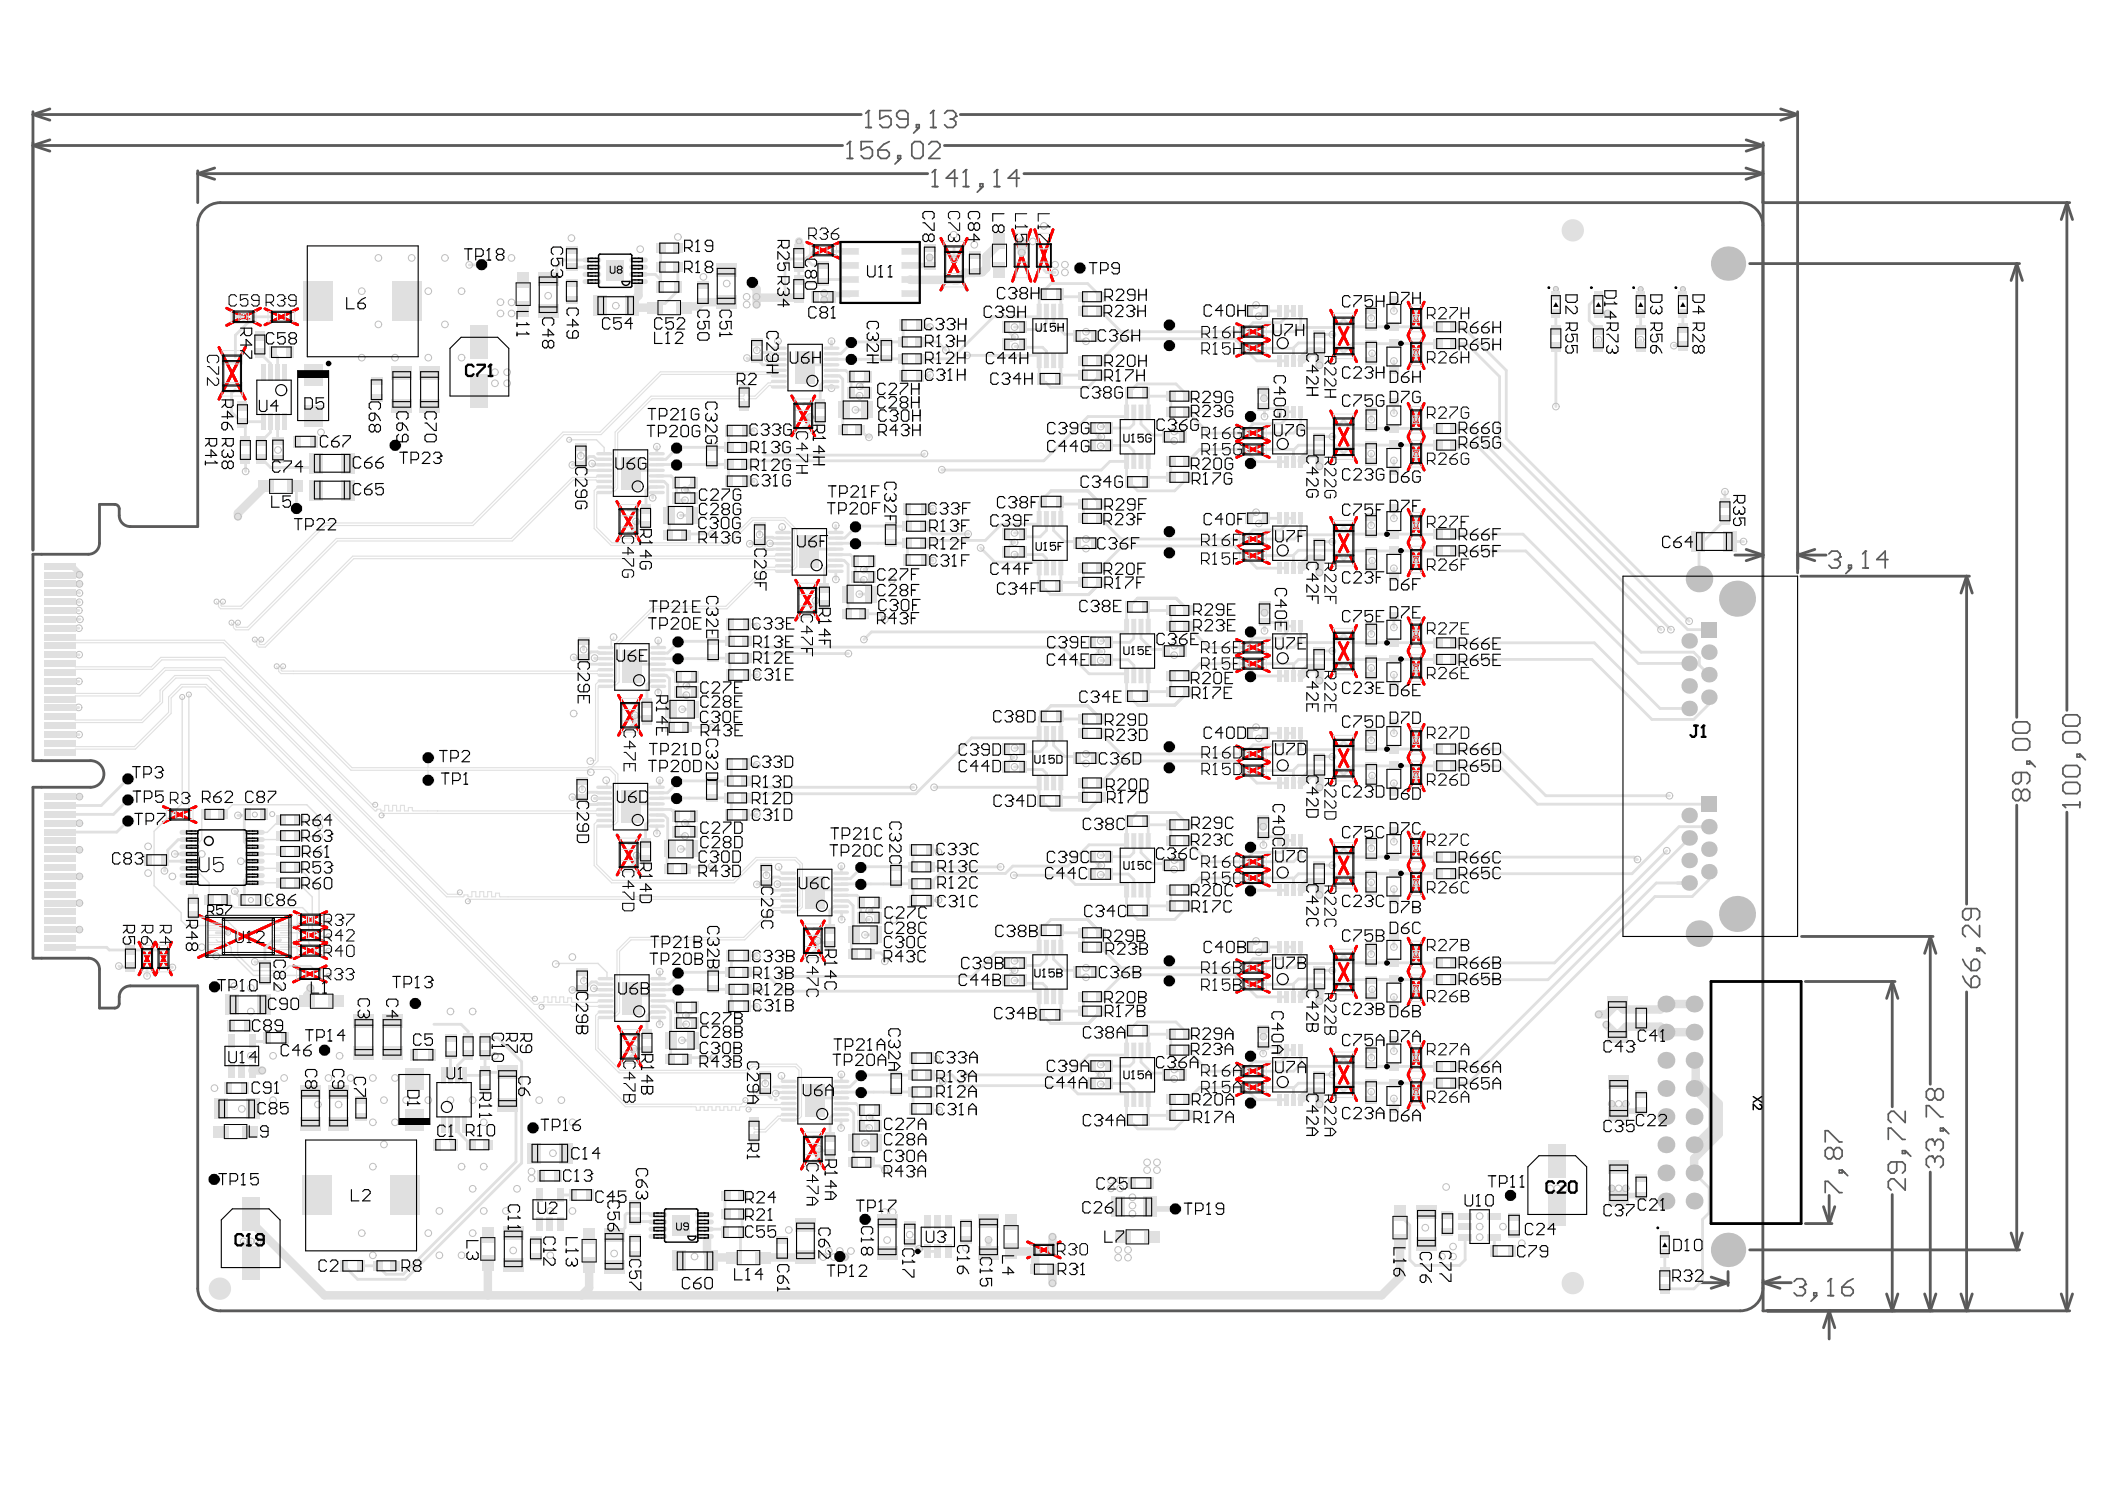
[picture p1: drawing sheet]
<svg xmlns="http://www.w3.org/2000/svg" width="297mm" height="210mm" viewBox="0 0 297 210" stroke-linecap="round" stroke-linejoin="round" font-family="sans-serif">
<g fill="none" stroke="#f00" stroke-width=".4">
<path d="M113.8 34.2l4.7 2.2M118.5 34.2l-4.7 2.2M132.8 33.6l3.7 7.3M136.5 33.6l-3.7 7.3M142.9 32.4l2.6 7.3M145.5 32.4l-2.6 7.3M146 32.4l2.6 7.3M148.6 32.4l-2.6 7.3M30.9 49l3.7 7.3M32 43.5l4.8 2.4M34.6 49l-3.7 7.3M36.8 43.5l-4.8 2.4"/>
<path d="M37.4 43.6l4.6 2.2M42 43.6l-4.6 2.2M111.7 55.8l3.3 5.7M115 55.8l-3.3 5.7M174.5 48l4.6 2.3M174.5 45.7l4.6 2.2M174.5 60l4.6 2.2M179.1 48l-4.6 2.3M179.1 45.7l-4.6 2.2M179.1 60l-4.6 2.2M187.8 43.8l3.6 7.2M187.8 58l3.6 7.2"/>
<path d="M191.4 43.8l-3.6 7.2M191.4 58l-3.6 7.2M198.7 42.6l2.3 4.6M198.7 56.9l2.3 4.6M198.7 47.4l2.3 4.6M201 42.6l-2.3 4.6M201 56.9l-2.3 4.6M201 47.4l-2.3 4.6M87 70.7l3.3 5.7M90.3 70.7l-3.3 5.7M174.5 74.9l4.6 2.3M174.5 77.2l4.6 2.3"/>
<path d="M174.5 62.3l4.6 2.2M179.1 74.9l-4.6 2.3M179.1 77.2l-4.6 2.3M179.1 62.3l-4.6 2.2M187.8 73l3.6 7.3M191.4 73l-3.6 7.3M198.7 71.9l2.3 4.6M198.7 61.7l2.3 4.6M198.7 76.6l2.3 4.6M201 71.9l-2.3 4.6M201 61.7l-2.3 4.6M201 76.6l-2.3 4.6"/>
<path d="M87.3 98.1l3.2 5.6M90.5 98.1l-3.2 5.6M112.3 81.8l3.2 5.7M115.5 81.8l-3.2 5.7M174.5 90.2l4.6 2.3M174.5 92.5l4.6 2.3M179.1 90.2l-4.6 2.3M179.1 92.5l-4.6 2.3M187.8 88.2l3.6 7.3M191.4 88.2l-3.6 7.3M198.7 87.1l2.3 4.7M198.7 91.9l2.3 4.6"/>
<path d="M201 87.1l-2.3 4.7M201 91.9l-2.3 4.6M23 113.8l4.7 2.2M27.7 113.8l-4.7 2.2M87.1 117.8l3.2 5.6M90.3 117.8l-3.2 5.6M174.5 107.6l4.6 2.2M174.5 105.2l4.6 2.3M179.1 107.6l-4.6 2.2M179.1 105.2l-4.6 2.3M187.8 103.3l3.6 7.3M187.8 118.4l3.6 7.3"/>
<path d="M191.4 103.3l-3.6 7.3M191.4 118.4l-3.6 7.3M198.7 102.2l2.3 4.6M198.7 117.4l2.3 4.6M198.7 106.9l2.3 4.7M201 102.2l-2.3 4.6M201 117.4l-2.3 4.6M201 106.9l-2.3 4.7M19.6 132.9l2.3 4.6M21.9 132.9l-2.3 4.6M21.9 132.9l2.3 4.6M24.2 132.9l-2.3 4.6"/>
<path d="M28 129.1l13.1 6M41.1 129.1l-13.1 6M41.4 136.3l4.6 2.2M41.5 130.8l4.6 2.3M41.5 133l4.6 2.2M41.5 128.6l4.6 2.3M46 136.3l-4.6 2.2M46.1 130.8l-4.6 2.3M46.1 133l-4.6 2.2M46.1 128.6l-4.6 2.3M113.1 129.9l3.2 5.6M116.3 129.9l-3.2 5.6"/>
<path d="M174.5 122.7l4.6 2.3M174.5 135.4l4.6 2.2M174.5 137.7l4.6 2.3M174.5 120.4l4.6 2.3M179.1 122.7l-4.6 2.3M179.1 135.4l-4.6 2.2M179.1 137.7l-4.6 2.3M179.1 120.4l-4.6 2.3M187.8 133.5l3.6 7.2M191.4 133.5l-3.6 7.2M198.7 132.3l2.3 4.7M198.7 122.2l2.3 4.6"/>
<path d="M198.7 137.1l2.3 4.6M201 132.3l-2.3 4.7M201 122.2l-2.3 4.6M201 137.1l-2.3 4.6M87.2 144.8l3.3 5.6M90.5 144.8l-3.3 5.6M113.1 159.3l3.2 5.6M116.3 159.3l-3.2 5.6M174.5 150l4.6 2.2M174.5 152.3l4.6 2.2M179.1 150l-4.6 2.2M179.1 152.3l-4.6 2.2"/>
<path d="M187.8 148l3.6 7.2M191.4 148l-3.6 7.2M198.7 146.9l2.3 4.6M198.7 151.7l2.3 4.6M201 146.9l-2.3 4.6M201 151.7l-2.3 4.6M145 175.2l4.6 2.2M149.6 175.2l-4.6 2.2"/>
</g>
<g fill="none" stroke="#5a5a5a" stroke-width=".4">
<path d="M4.7 16.2l2.3 .8M4.7 16.2h116.8M4.7 15.8v61.8M7 15.4l-2.3 .8M7 19.7l-2.3 .8M135.5 16.2h118.2M246.4 19.7l2.4 .8M251.3 15.4l2.4 .8M253.7 16.2l-2.4 .8M253.7 15.8v65M4.7 20.5l2.3 .8M4.7 20.5h114.2"/>
<path d="M27.9 24.5l2.4 .8M27.9 24.5h103M27.9 24.1v4.5M30.3 23.7l-2.4 .8M133.3 20.5h115.5M144.5 24.5h104.3M246.4 23.7l2.4 .8M246.9 37.2h38.1M248.8 28.6h43.3M248.8 24.5l-2.4 .8M248.8 20.1v58.6M248.8 20.5l-2.4 .8"/>
<path d="M284.6 37.2l.8 2.4M284.6 37.2l-.8 2.4M284.6 37.2v64M291.7 28.6l.8 2.4M291.7 28.6l-.8 2.4M291.7 28.6v71.6M244.8 78.3h4M246.4 77.5l2.4 .8M248.8 78.3l-2.4 .8M253.7 78.3l2.4 .8M253.7 78.3h4M253.7 77.9v2.4"/>
<path d="M256.1 77.5l-2.4 .8M254.1 81.3h23.8M277.5 81.3l.8 2.4M277.5 81.3l-.8 2.4M277.5 81.3v46.2M284.6 113.6v62.7M291.7 114.6v70.3M254.2 132.1h18.6M254.8 138.5h12.6M267 138.5l.8 2.3M267 138.5l-.8 2.3M267 138.5v17.6"/>
<path d="M272.4 132.1l.8 2.4M272.4 132.1l-.8 2.4M272.4 132.1v20.8M277.5 139.9v45M243.8 179.4v1.9M246.9 176.3h38.1M254.8 172.6h3.7M257.3 170.2l.8 2.4M258.1 168.6v4M258.9 170.2l-.8 2.4M267 168.5v16.4M272.4 165.3v19.6"/>
<path d="M283.8 173.9l.8 2.4M285.4 173.9l-.8 2.4M239.9 180.9h3.9M241.5 180.1l2.3 .8M243.8 180.9l-2.3 .8M248.8 184.9h43.3M248.8 180.5v4.4M248.8 180.9l2.4 .8M248.8 180.9h4M251.2 180.1l-2.4 .8M258.1 184.9l.8 2.4M258.1 184.9l-.8 2.4"/>
<path d="M258.1 184.9v4M266.2 182.5l.8 2.4M267.8 182.5l-.8 2.4M271.6 182.5l.8 2.4M273.2 182.5l-.8 2.4M276.7 182.5l.8 2.4M278.3 182.5l-.8 2.4M290.9 182.5l.8 2.4M292.5 182.5l-.8 2.4"/>
</g>
<g fill="none" stroke="#5a5a5a" stroke-width=".24">
<path d="M119.9 20h.1M119.9 20v2.4M119.9 20l-.4 .4M122.2 18h.8M122.6 15.6h.1M122.6 15.6v2.4M122.6 15.6l-.4 .4M123.1 20h-1.6v1.2l.8-.4h.4l.4 .4v.8l-.4 .4h-.8l-.4-.4M125.5 20l-.8 .4-.8 .8M125.7 15.6h-1.6v1.2l.8-.4h.4l.4 .4v.8l-.4 .4h-.8l-.4-.4M128.1 16.8h-1.2l-.4-.4v-.4l.4-.4h.8l.4 .4v1.6l-.4 .4h-.8l-.4-.4M129.3 17.6h.4v.4h-.4z"/>
<path d="M129.7 18l-.8 .8M131.3 18h.8M131.7 15.6h.1M131.7 15.6v2.4M131.7 15.6l-.4 .4M133.3 16l.4-.4h.8l.4 .4v.4M134.1 16.8h.4M134.5 16.8l.4 .4v.4l-.4 .4h-.8l-.4-.4M134.9 16.4h.1M134.9 16.4l-.4 .4M119.5 22.4h.8M123.9 21.2h1.2l.4 .4v.4l-.4 .4h-.8l-.4-.4z"/>
<path d="M126.7 22h.4v.4h-.4zM127.1 22.4l-.8 .7M128.7 20.4l.4-.4h.8l.4 .4v1.6l-.4 .4h-.8l-.4-.4zM131.1 20.4l.3-.4h.8l.4 .4v.4l-1.5 1.6h1.5M131.5 26.3h.8M131.9 23.9h.1M131.9 23.9v2.4M131.9 23.9l-.4 .4M135.1 25.1h-1.6l1.2-1.2v2.4M135.9 26.3h.8M136.3 23.9h.1M136.3 23.9v2.4"/>
<path d="M136.3 23.9l-.4 .4M138.3 25.9h.4v.4h-.4zM138.7 26.3l-.8 .8M140.3 26.3h.8M140.7 23.9h.1M140.7 23.9v2.4M140.7 23.9l-.4 .4M143.9 25.1h-1.6l1.2-1.2v2.4M258.1 78.1l.4-.4h.8l.4 .4v.4M258.9 78.9h.4M259.3 78.9l.4 .4v.4l-.4 .4h-.8l-.4-.4M259.7 78.5h.1"/>
<path d="M259.7 78.5l-.4 .4M260.9 79.7h.4v.4h-.4zM263.2 77.7h.1M263.2 77.7v2.4M263.2 77.7l-.4 .4M266.4 78.9h-1.6l1.2-1.2v2.4M261.3 80.1l-.8 .8M262.8 80.1h.8M284 104.6l.4-.4h1.6l.4 .4v.8l-.4 .4h-1.6l-.4-.4zM284.4 101.8h1.6l.4 .4v.8l-.4 .4h-1.6l-.4-.4v-.8zM285.2 111.8l-.4-.4h-.4l-.4 .4v.7l.4 .4h.4l.4-.4M285.2 109v1.2l-.4 .4h-.4l-.4-.4v-.8l.4-.4h1.6l.4 .4v.8l-.4 .4"/>
<path d="M285.2 111.8l.4-.4h.4l.4 .4v.7l-.4 .4h-.4l-.4-.4M285.2 111.8v.7M286 107.4h.4v.4h-.4zM286.4 107.4l.8 .8M291.1 113.5h.1M291.1 101.2l.4-.4h1.6l.4 .4v.8l-.4 .4h-1.6l-.4-.4zM291.1 103.6l.4-.4h1.6l.4 .4v.8l-.4 .4h-1.6l-.4-.4zM291.1 113.5h2.4M291.1 113.5l.4 .4M291.5 108h1.6l.4 .4v.8l-.4 .4h-1.6l-.4-.4v-.8zM291.5 110.4h1.6l.4 .4v.8l-.4 .3h-1.6l-.4-.3v-.8zM293.1 106.4h.4v.4h-.4z"/>
<path d="M293.5 113.1v.8M293.5 106.4l.8 .8M277 137.7l.4 .8 .7 .8M277 135.3l.4 .8 .7 .8M278.1 138.1l.4-.4h.4l.4 .4v.8l-.4 .4h-.8zM278.1 128.2v1.2l-.4 .4h-.3l-.4-.4v-.8l.4-.4h1.5l.4 .4v.8l-.4 .4M278.1 135.7l.4-.4h.4l.4 .4v.8l-.4 .4h-.8zM278.9 133.7h.4v.4h-.4zM279.3 130.6v1.5l-1.6-1.5h-.3l-.4 .4v.7l.4 .4M279.3 133.7l.8 .8M268.8 156.8v1.5l-1.5-1.5h-.4l-.4 .4v.8l.4 .3M271.8 157.6v-1.6h.4l1.6 1.6h.4"/>
<path d="M273 154l-.4-.4h-.4l-.4 .4v.8l.4 .4h.4l.4-.4M273 154v.8M273 154l.4-.4h.4l.4 .4v.8l-.4 .4h-.4l-.4-.4M273.8 159.1h.4v.4h-.4zM274.2 159.1l.8 .8M257.6 161.1v-1.6h.4l1.5 1.6h.4M257.6 168.2v-1.6h.4l1.5 1.6h.4M258.7 162.3l.4-.4h.4l.4 .4v.8l-.4 .4h-.4l-.4-.4M258.7 162.3l-.3-.4h-.4l-.4 .4v.8l.4 .4h.4l.3-.4M258.7 162.3v.8M259.5 165.1h.4v.4h-.4zM259.9 165.1l.8 .8"/>
<path d="M266.5 160.7v-1.6h.4l1.5 1.6h.4M267.7 163.9v1.2l-.4 .4h-.4l-.4-.4v-.8l.4-.4h1.5l.4 .4v.8l-.4 .4M268.4 162.3h.4v.4h-.4zM268.8 166.3v1.6l-1.5-1.6h-.4l-.4 .4v.8l.4 .4M268.8 162.3l.8 .8M272.6 163.1h.1M272.6 160.7h.1M272.6 163.1h-.4l-.4 .4v.8l.4 .4M272.6 160.7h-.4l-.4 .4v.8l.4 .4M272.6 163.1l.4 .4M272.6 160.7l.4 .4M273 163.5l.4-.4h.4l.4 .4v.8l-.4 .4"/>
<path d="M273 161.1v.4M273 163.5v.4M273 161.1l.4-.4h.4l.4 .4v.8l-.4 .4M253.2 180.8l.4-.4h.8l.4 .4v.4M254 181.6h.4M254.4 181.6l.4 .4v.4l-.4 .4h-.8l-.4-.4M254.8 181.2h.1M254.8 181.2l-.4 .4M255.9 182.4h.4v.4h-.4zM256.3 182.8l-.8 .8M257.9 182.8h.8M258.3 180.4h.1"/>
<path d="M258.3 180.4v2.4M258.3 180.4l-.4 .4M259.9 181.6h1.2l.4 .4v.4l-.4 .4h-.8l-.4-.4zM261.5 180.4l-.8 .4-.8 .8"/>
</g>
<g fill="#e0e0e0">
<circle cx="221.9" cy="181" r="1.58"/>
<circle cx="31" cy="181.8" r="1.58"/>
<circle cx="221.9" cy="32.5" r="1.58"/>
</g>
<g fill="none" stroke="#e0e0e0" stroke-width=".4">
<path d="M108.4 50.6l1.5 .1M109.9 49.9h-1l-.1-.2h-1.1l-.3 .4v.2l-.4 .3h-.2M109.9 49.9h.1M114 51.5h3.3M114.4 58.8l.1 .1M122.5 53v.2M176.2 43.8h.2M36.9 64.7l1.3 1.2h5.8l.6-.5M44.2 65.8l.7 .7M92.7 67.9h1l.5 .5v4.1l.2 .2M92.7 68.7h-1l-.5 .5v2.6l-.2 .2M100.5 75.3h-3.6l-.1 .2"/>
<path d="M107.2 76.6h.2M107.4 76.6l.4 .4v.2l.3 .3h2.4M108.6 76.7h.1M108.7 76.7h1.8M110.5 75.9l-2.5-.1-.2 .3v.2l-.4 .3M117.9 79.8h-1.1l-.5 .5v2.6M117.9 79h1.2l.6 .6v4.2M121.4 60.6l.9 1 .3 .1M146.5 73.9h-5.2l-2.3 2.3h-7.6M166.9 61.3v.3M176.2 73.1h.2M82.5 93l.7 .7"/>
<path d="M83.9 92.8l1.5 .1M85.4 92.1h-.9l-.2-.1h-.9l-.8 .9h-.3M122 86.6h2.1l.8 .8M166.9 91.6v.2M18 109.9l-3.7 3.7h-5.9M18 112.8l-2 2.1h-7.6M18 115.8l-1.5 1.6h-8.1M26.6 118.4l-1.5 .1-1.4 1.4v1.1l-.4 .4-.1 1.5M33.6 115h1M34.5 117.1h.1M34.8 114.9l-.3 .3v3.5l.6 .7h.6M36.1 119.5h.1"/>
<path d="M92.7 115.8h-1l-.6 .5v2.6l-.1 .1M92.7 115h1l.5 .5v4l.3 .3M92.7 115.7v.1M97 102.6h3.5M142.9 106.8h.2M176.2 103.4h.2M23.3 121.3l.2 .2h3.1M24.7 120.5h1.9M30.5 131.6h1.7M34.5 124.8h.1M36.1 123.5h-.9l-.7 .7v2.5l-.3 .3v-.3l-.4-.3h-.2l-.4-.4-.1-.3M39.6 132.6l-.2 .1h-1l-1 1.1v2.2l-.3-.3h-1.1"/>
<path d="M83.5 138.5h.6l.3 .3h1.2M83.8 139.4h.1l.2 .2h1.5M100.3 122.3h-3.3l-.2 .2M118.7 127.1h1l.7 .7v4l.1 .1M118.7 127.9h-1.1l-.5 .5v2.6M118.7 122.2v1M120.1 131.9v2.5M122.7 128.5h.1M122.7 134.4h.1M122.8 128.5l.3 .4M166.9 121.8v.3M176.2 133.5h.2"/>
<path d="M89.4 147.9v.7l-.5 .6M90.9 147.9l.4 .4M92.9 142h1l.7 .7v6.2M92.9 142.7l-1 .1-.6 .5v2.6M100.7 149.2h-3.6l-.3 .4M109.2 153.3h2.1M118.7 157.2h-1.1l-.5 .5v2.7M118.7 156.4l1.2 .1 .6 .5v4.2M118.7 157.2h.1M166.9 151.4v.2M88.4 171.2h3.2l.2 .2h1M122.9 164v.1l.3 .4h.9l.6 .6h.2"/>
</g>
<g fill="none" stroke="#e0e0e0" stroke-width=".2">
<path d="M25.7 98.3v15l-4 4v7.6l3.9 3.9v1.1l.7 .7h5.2M26.6 98v19.2l.2 .2h.3M29.3 114.9h-.2l-.6 .6v3l-1 1h-.9M31.5 114.9l1.3-1.4h10.5l1.8 1.9M39.6 118l-.4 .4h-3.1M39.8 115.7l-.6 .5h-.3l-1.2 1.2h-1.6M42.1 115.7h2.1l1 .9M42.1 117.9l.2 .1h2.9M85.7 110.2v.9M26.6 122.5h.9l2 2v2.6M26.6 124.6h.6l.1 .1v2.4M27.3 129.4h4.3l1.9 2v3.3l2.3 2.2h4.4l.6-.6h3l.6 .5h1.1v.9h.9"/>
<path d="M30.5 132.6l.3 .2h1l.8 .9v.8l3.2 3.1h6.5l.2-.2M31.9 126.9l1.2 1.1h9.6l.9 .9v4.1l1.2 1.3M36.1 124.5l4 .1M39.6 133.6h2.1l.9 .9M39.6 131.6h2.7l.3 .3M40 122.4l-.2 .1h-3.7M40.1 120.3l-.1 .2h-3.9M42.1 122.3l2.9 3v4.4l.2 .2h1.2M42.1 124.6l2 1.9v4.4l1.1 1.2h1.2M42.1 120.1l.1 .1h2.9M42.6 129.7l-.8 .9h-2.2M45 134.1h1.4"/>
<path d="M85.7 137.2v.9M110.4 123.2h.9"/>
</g>
<g fill="none" stroke="#e0e0e0" stroke-width=".16">
<path d="M86.2 68.7h-1.8l-.6 .5v5.4l2.4 2.3M86.2 69.5h-1.8l-.2 .2v4.7l2.2 2.2M29.7 97.6l-.7-.7h-3.3l-1.6 1.6M29.7 97.1l-.6-.6h-3.5l-1.8 1.8M86.4 96h-1.8l-.6 .6v10.6l-.1 .1h-.5l-.1 .1M86.4 96.8h-1.8l-.2 .3v10.2l-.9 .9M61.6 114.7h-7.4l-.4 .3M61.7 114.4h.1M85.3 114.2h-1l-.2 .2h-23.8M86 108.5h-2.8l-.1 .2M86.2 115.7h-1.8l-.6 .6v5.8l2.5 2.4M86.2 116.5h-1.8l-.2 .3v5.1l2.2 2.3"/>
<path d="M86.4 142.7h-1.8l-.6 .6v4.7l3.3 3.2M86.4 143.5h-1.8l-.2 .3v4.1l3.1 3.1"/>
</g>
<path d="M227.4 155.7l1 1 1-1M227.4 167.6l1 1 1-1" fill="none" stroke="#e0e0e0" stroke-width=".8"/>
<circle cx="114.4" cy="58.8" r=".2" fill="#e0e0e0"/>
<g fill="none" stroke="#e0e0e0" stroke-width=".4">
<path d="M147.3 38.1l.4 .3h1.2M114.1 58.7v1M114.3 58.7l.1 .1M147.5 40.8l.8-.8h5.2l1.8 1.8M158.2 46.8h17.4M158.4 47.8h15.8M165 47.8v.9M165 48.7v.1M165 45.9v.9M176.4 58.8l.3 .2v.6l.1 .2-1.3 1.3M180.5 58.1v-.3l-.2-.2h-1.7l-.2 .2v1M205.3 48.5h1.6l4.7 4.6v9.2"/>
<path d="M206.4 46.1l6.2 6.1v9.6l25.8 25.8M34.2 64.7l.5 .4M36.9 64.7h.1M89.4 66.3h3.3M97.9 67.9v.2M114.6 77.5h3.3M158.2 76h17.4M158.4 77h15.8M165 75v1M165 77v1M175.6 63.4l1.7 1.7M176.8 64.6l-.4 .5v.3"/>
<path d="M8.4 92.4h2.8M89.6 93.7h3.3M175.6 91.3h.1M176.4 89.1v.4l.4 .4v.1M176.8 90l-1.3 1.3M180.5 88.3v-.4l-.2-.1h-1.5l-.4 .3v.9M181.5 89.3l-.7 .7h-4M84.3 112.6h1.4M89.6 101.9l-.7 .7M90.9 101.1l.5 .6M93.1 110.1v1M93.1 113.4h-3.3l-.4 .4"/>
<path d="M158.2 106.4h17.4M158.4 107.3h15.8M165 107.4v.9M165 105.2v1.2M176.4 119.5v.3l.4 .4M180.5 118.6v-.4l-.2-.2h-2.1l.1 1.2M181.5 119.5l-.7 .7h-4M93.1 137.1v1M109.7 124.7h1.6M115.4 125.5h3.3M158.2 136.5h17.4M158.4 137.5h15.8"/>
<path d="M165 135.9v.6M165 137.5v.9M165 138.4h.1M175.6 121.6h.1M176.8 120.2h.1M176.8 120.2l-1.3 1.4M93.1 140.4h-3.3l-.4 .4M96.9 143.2l.5 .5M97.3 142.9l-.4 .4M115.4 154.9h3.3M175.6 153.4l1.7 1.7h4.2M176.4 148.7v.3l.8 .8"/>
<path d="M177.2 155l-.8 .6M178.3 147.5l-.1 1.1M178.8 147.7h1.5l.2 .2v.2M180.8 149.8h-4l-1.3 1.3M88.4 171.2l-.2 .2v1.8l-1.1 1h-.4"/>
</g>
<path d="M128.4 37.4h2.8M131.2 37.4v.1M131.2 36.3v1.1M131.2 36.3h.1M116.3 41.4v.5M117.1 42.3h-.1M117.4 41.9v.2l-.2 .2h-.9M8.4 81.1h2.8M8.4 131.1h2.8" fill="none" stroke="#e0e0e0" stroke-width=".8"/>
<path d="M136.2 38.4l-1.1 1.1-6.7-.1M137.5 38.5h.2M141 34v.3l-1.8 1.9v1.6l-.6 .6-2.5 .1M144.2 35.6h.1M144.2 34v1.6M178.3 55l.1 .1M37.6 68.6h-.3l-3.7 3.8v.5M178.4 85.4v1M178.3 115.5l-.1 1.1M83.1 178.5v3.2l-1 1M119.3 177.3h-.1M197.6 180.1l-2.6 2.6h-126.2" fill="none" stroke="#e0e0e0" stroke-width="1.2"/>
<path d="M178.4 55.1v1.1M178.3 145.1v1.1" fill="none" stroke="#e0e0e0" stroke-width=".78"/>
<circle cx="131.2" cy="37.5" r=".4" fill="#e0e0e0"/>
<g fill="none" stroke="#e0e0e0" stroke-width="1.2">
<path d="M106.1 39.8v.4l.7 .6v2.2M112.8 34.1l-.1 1.1M90.1 40.2v1.5l-.9 .9v.5l.2 .3h3M102.5 42.6h-3.4l-.6 .6h-2M106.8 41.9l.1 .1h5.8M183.7 50.8l1.2-1.2h1.4l-.1 .1v1.8M183.7 65l1-1h1.6l-.1 .1v1.7M183.7 95.2l1-1h1.6l-.1 .2v1.6M183.7 80l1.2-1.2h1.4l-.1 .2v1.8M183.7 110.3l1.2-1.1h1.4l-.1 .1v1.8M43.8 139.4v.5l-.4 .5v.8M183.7 125.5l1-1h1.6l-.1 .1v1.6"/>
<path d="M35.6 151h1.4M183.7 155l1-1h1.6l-.1 .1v1.7M183.7 140.5l1.2-1.2h1.4l-.1 .1v1.8M226.7 144.5l1.5 1.6 1.3-1.3h4.8l.8 .8h4M227.9 152.7h.5M239.1 149.6l.2 .2v2.7l3.2 3.2v4.3l-3.4 3.4v2.1M239.1 153.5l2.6 2.6v3.1l-2.4 2.3M239.1 141.6h-4l-.8 .8h-5.2l-.9-.9-1.5 1.6h-1.1M35.4 171.2v1.1l10.4 10.4h23v-4.5M99.8 174.7v1.9l.4 .4M103.1 177.4h-2.4l-.4 .3v.2M107.6 177.4h6.1"/>
<path d="M142.7 176.5h3.2l.1 .1 .1 2.7M148.5 174.5v1.8M148.5 179v2M162 170.3l.3 .2M197.6 175.2v4.9"/>
</g>
<g fill="none" stroke="#e0e0e0" stroke-width=".8">
<path d="M128.4 37.4h.1M120 41.4l-.2 .1h-2.1l-.3 .2v.2M219.5 40.8v.9M225.5 44.2h1.4M231.5 40.8v.9M237.5 40.8v.9M10.2 79.9l1 1M8.4 82.4h2.8M8.4 112.4h2.8M8.4 116.1h2.8M8.4 119.9h2.8M8.4 123.6h2.8"/>
<path d="M8.4 127.4h2.8M228.4 156.7v.5l.5-.5h2.7M162.3 170.5h3.5M228.4 168.6v.5M228.9 168.7h2.7"/>
</g>
<g fill="none" stroke="#e0e0e0" stroke-width=".4">
<path d="M68 37.3l-1.8 .1M80.3 37.7h3.2M83.5 36.7h-4l-.9 .9v1l-.8 .7h-.5M90.1 38.7h2.4l.7 .8M93.2 35.5v5.3M95.7 38.1v2.9l-1.9 1.8h-.5l-.6 .6h-.3M112.7 37.6v2l.2 .2h3.3l.3-.3 3.5-.1M113.8 36.5l.8 .9h1.6M113.8 36.5h-2.3l-.7 .7v4.6l-.2 .2M114.9 35.3l-1.1 1.2M117 39.4l-.1 .1M117.4 35.3l.1 .2h2.5"/>
<path d="M134.6 35v1.6M33.2 44.7h.1M33.2 44.7h1.2M33.2 54.9l-.5 .6v2.6l1.5 1.5M34.2 59.6l.4 .4v2.3M36.1 49.7h.5l1.6 1.6v1.3M37.1 59.5h-2.7l-.2 .1M38.2 59.5v1.5l-1.3 1.3M38.5 49.7l.7 .7v2.2M38.5 44.7h-2.9v.2l-2.4 2.4v3.1M39.2 59.5v2.8M105.4 50.5l.1 .1h1.3l.8 .9h2.3"/>
<path d="M106.8 48.2v1.2M106.8 48.2h.1M114 51.5l-.4 .4M114.1 59.7l-.6 .6h-.1M114.1 58.7h.2M114.4 58.8h-.1M114.5 58.9h.8l.4 .5M117.3 52.2h2l.8 .8v2.5l.3 .3h.9M117.3 48.1v1M117.3 54.6v.2M117.3 50.7l10.1-.1v2.4M117.3 53h1.2l.4 .5v6.5l.4 .4"/>
<path d="M117.3 53.8h-1l-.6 .6v2.5h-2.2l-.1 .2M120.1 48.3v.1l-1.4 1.5h-1.4M120.7 57.8h1.6M121.3 54.5l.3 .3h.6l.3 .3v.3M122.5 53.2l-1 1.1M127.4 45.9v2.3h-7.1M129.9 48.2h2.4l1.2 1.2M129.9 45.9h1.1l.2 .2M131.2 52.9l-.1 .1h-1.2M136.5 50.1h10l.1 .2v2.8l.4 .3M141.9 46.4l1.2 1.1h.1l-.5 .5h-.4l-.4 .4v.2M143.2 46.1h.8l.1 .4"/>
<path d="M144.4 48.6l-.3 .3h-.9M144.4 49h2.7l.6 .5v1.4M147.5 40.8h-.2l-.3 .3v.3l-.4 .3v2.8l-.1 .2h-6.3l-5.9 5.9h-4.4M147.7 43.9v1.7l-.9 .9h-2.6M148.7 43.9v1.7l1.5 1.6h1.7v.3l.5 .5h.5l.3 .1M149.4 41.4l.3 .3v2.2M149.7 41.9h3.2v2M149.7 50.9v2.2l-.3 .3M152.9 50.9v2h-3.2M153.2 46.8h.9l.4 .4v.1M155.2 53l-1.7 1.6h-5.2l-.8-.7h-.2l-.3-.3v-.3M155.3 41.8v.1"/>
<path d="M155.3 52.9v.1M155.3 43.9l2.9 2.9M158.4 47.8l-3.1 3.1M159.3 55.6l-.3 .3v2.7l-.2 .2h-5.3l-6.2 6.2h-41.6l-.5 .5M159.3 55.4v-.3l.3-.3h.3l.6-.6h5.4l1.7 1.7M160 58.1v1.7l-.6 .6h-2.9l-.2-.2h-1M161 58.1v1.7l1.6 1.6h1.6l.3 .2v.2l.3 .4h.9M161.7 55.6l.3 .3M162 55.9h3.2v2.2M162 55.9v2.2M167.6 58.1l3 3h5M174.2 47.8l3.2 3.1h4.1"/>
<path d="M177.2 43l-.8 .8M180.5 43.9l-2.1-.1-.8 .8M182.5 43.9h-1v.8l-.8 .8h-3.9l-1.2 1.3M182.5 58.1h-1v1l-.7 .7h-4M182.5 49.1v1.8M183.5 43.9v2.3M183.5 58.1v2.3M186.3 47.2h1.7M193.5 43.7v1.2M193.5 58v1.2M193.5 48.5h.1M193.6 49.8v1l-.1 .1"/>
<path d="M196.4 56.8h-.1M196.7 42.4v1.5M196.7 50.9v1.2M196.7 56.8v1.5M196.7 48.5h.1M199.8 48.5h.1M199.8 43.7v1.2M199.8 49.7v1.2M199.8 58v1.2M202.9 46.1h-12.2l-1.1-1.1-1.1 1.2h-5.3l-.6 .6h-4.6M203.1 48.5h-12.2l-1.3 1.2-1.3-1.3h-5.1l-.7 .7h-4.5M205.3 46.1h1.1"/>
<path d="M219.5 48.9l.1 8.4M219.5 44.2v2.3M225.5 47.9v1M225.5 41.7l-1.2 1.3v2.2l1.2 1.3M231.5 44.2v2.3M231.5 47.9v1M236.2 48.7h1.3M236.3 48.7l-.1 .1M237.5 44.2v2.3M8.4 79.9h1.8M34.7 65.1v1.4M41.7 68.6h.1v3.1"/>
<path d="M82 63.1v1.2M82 65.5l.8 .8h2.5M83.5 65.4l.2 .2h1.6M85.3 64.8h-1.1l-.4-.4h-.7l-1.1 1.1-1.2 .1M88.7 72h2.3M89.4 66.3l-.4 .4M91.1 74.3l-.5-.5h-.5l-.2-.2h-.2v.9l-.6 .6h-.4M92.7 63v1M92.7 67.1h2l.8 .8v2.4l.2 .3h1M92.7 69.5h-.6v.7M92.7 65.6l10.1-.1v2.4M94.4 72.7v2.1l-.3 .3"/>
<path d="M96 72.7h1.6M97.9 68.1l-1.1 1h-.2l.3 .3h.3l.7 .6v.3M100.4 63.1h.1M100.5 65.5h-.1M102.8 60.7v2.4h-7.1l-1.7 1.7h-1.3M105.2 67.9h1.1l.1 .1M105.2 60.7h1.1l.1 .1M107.2 74.2v1.2M107.2 76.6h-1.3l-.1 .1M114.6 77.5l-.4 .4M117.9 78.2h2.1l.7 .7v2.5l.3 .4h.9M117.9 74.1v1"/>
<path d="M117.9 79h.1M117.9 76.7l10.1-.1v2.4M122.8 61.5l-.2 .2M123.1 79.2v.2l-.6 .6h-.2l-.3 .3M125.7 74.2h.1M125.7 76.6h.1M128 71.9v2.3h-7.1l-1.7 1.7h-1.3M130.4 64l-.2 .2h-22.4M130.5 74.2l1.1 1.1h5.1M130.5 79h1l.1 .1M130.9 74.7h.1M131.6 71.7l-.1 .2h-1"/>
<path d="M132.9 66.3h22.5l1.2-1.2h2.4v2.2l.3 .3M136.7 75.3h.1M138.4 77.3l2 2h6.1M141.9 75.6l.8 .8h.4l.1 .1h-.2l-1.1 1.1v.2M143.2 75.2h.8l.2 .2M144.2 75.4h.1M144.3 77.8l-.3 .4h-.8M144.4 78.2h2.7l.6 .6v1.3M147.7 73.2v1.6l-.9 .9h-2.6M148.7 73.2v1.6l1.5 1.6h1.7v.3l.5 .5h.5l.3 .2M149.4 70.6l.3 .3v2.3M149.7 71.1h3.2v2"/>
<path d="M153.2 76h.9l.4 .4v.2M154.1 60.4v.2l.8 .8h.3M155.3 73.1l2.9 2.9M155.3 71.1l-1.8-1.9h-5.2l-.8 .8h-.2l-.3 .4v.2l-.4 .3v2.5l-.1 .1M155.3 62.9h1.1l.1-.1h2.7l.8 .8v1.5M155.4 61.6l-.1 .1h-.3l-.9 .9v.2M158.4 77l-3.1 3.1M162 65.1v2.2M162 67.3l-.3 .3M162 67.3h3.2M165.2 65.1v2.3M165.7 62.2h.1"/>
<path d="M165.7 60.9l.3 .1h.6l.3 .3M167.6 67.3l-1.8 1.9h-5.3l-.6-.6h-.3l-.3-.4v-.2M174.2 77l3.2 3.1h4.1M175.1 77.9h.1M175.6 63.4h-6.3l-1.7 1.7 1.7-1.7M175.6 63.4h.1M175.6 61.1h.1M177.2 72.3l-.8 .8M177.3 65.1h4.2M178 63.4h4.4l.1 .1M180.5 73.1h-2.1l-.8 .7M182.5 73.1h-1v.9l-.8 .8h-3.9l-1.2 1.2"/>
<path d="M182.5 63.5v1.6M182.5 78.3v1.8M182.5 78.3l-4.5 .1M183.5 73.1v2.3M186.3 76.4h1.7M186.3 61.6h1.7M193.5 72.9v1.2M193.5 64v1.2M193.5 77.7h.1M193.5 60.4h.1M193.6 79.1v.9l-.1 .1M196.7 60.4h.1"/>
<path d="M196.7 65v1.4M196.7 71.7v1.4M196.7 77.7h.1M199.8 77.7h.1M199.8 64v1.2M199.8 73v1.2M199.8 78.9v1.2M202.9 75.3h-12.2l-1.1-1-1.1 1.1h-5.3l-.6 .6h-4.6M202.9 60.4h-12.1l-1.2-1.1-1.1 1.1h-5.3l-.7 .7h-4.5M202.9 62.8h-12.1l-1.2 1.2-1.1-1.2h-5.3l-.7 .7M203.1 77.7h-12.2l-1.3 1.3-1.3-1.4h-5.1l-.7 .7M205.3 75.3l9.6 .1 16.7 16.6h7.4l.8 .8v1l1.3 1.4v-.9"/>
<path d="M205.3 77.7h10l15.9 15.9h7.2M205.3 60.4h2.1l28.4 28.4M205.3 62.8h3l26.1 26M211.6 62.3l26.6 26.5h2.9M239.8 76.4v5.3M243.4 73.3l-3.1 3.1h-.7M243.4 69.4v1.5M244.2 76.4h1.8M8.4 96.1h2.7M8.4 84.9l2.8 .1M8.4 86.1h2.7M8.4 88.6h2.7"/>
<path d="M8.4 83.6l2.8 .1M8.4 87.4h2.9M11.1 99.8l-2.7 .1M11.2 80.9v.2M81 92.7l.1 .2h1.2M82.3 90.5v1.1M82.3 90.4v.1M83.2 93.7h2.2M89.6 93.7l-.4 .4M92.9 94.5h2l.7 .7v2.5l.4 .4h.9M92.9 90.4v.9M92.9 96.8v.9"/>
<path d="M92.9 92.9l10.1-.1v2.4M92.9 95.3h1.1l.5 .4v6.6l.3 .3M92.9 96h-1l-.6 .6v2.6h-2.3M95.7 90.6v.1l-1.5 1.4h-1.3M96.9 96.7l.3 .3h.5l.4 .4v.2M98.1 95.2v.3l-1.1 1M103 88.1v2.4h-7.2M105.4 88.1h1.1l.3 .3M106.8 95.1l-.1 .1h-1.3M107.3 92.2h12.4M107.5 91.3h42.4l3.8 3.7h5.1M116.3 85.4l-.4-.5h-.5l-.3-.2-.2 .3v.7l-.6 .6h-.4"/>
<path d="M116.3 82.9l-.1 .2h-2.3M117.9 80.6v1.1M119.4 86.3l-.3 .3M119.7 83.8v2.2M121.3 83.8h1.6M121.9 80.3h.1l.5 .5h.3l.3 .3v.3M146.6 80v2.4l.4 .3M149.7 80.1v2.3l-.3 .3M152.9 80.1v2.1h-3.2M154.1 90.6v.2l.8 .8 .5 .3h-.4l-.9 .9v.3M155.3 82.2l-1.7 1.7h-5.3l-.8-.7h-.2l-.3-.4v-.2M155.3 93.2h1.1l.1-.1h2.7l.8 .8v1.4"/>
<path d="M158.8 89.1h-35.8l-1.1 1.1M159 95.3v2.3l.3 .3M159.3 85.8l-.3 .3v2.7l-.2 .2M159.3 85.6v-.2l.3-.4h.3l.6-.6h5.4l1.7 1.7M160 88.4v1.6l-.6 .6h-2.9l-.2-.2h-1M161 88.4v1.6l1.6 1.6h1.6l.3 .2v.3l.3 .3h.9M161.7 85.8l.3 .3M162 86.1h3.2v2.3M162 86.1v2.3M162 95.3v2.3M162 97.6h3.2M162 97.6l-.3 .3"/>
<path d="M165.2 95.4v2.2M165.7 92.4h.1M165.7 91.1l.3 .2h.6l.3 .3M167.6 97.6l-1.8 1.9h-5.3l-.6-.7h-.3l-.3-.4v-.2M167.6 88.4l3 2.9h5M175.6 93.6h-6.3l-1.7 1.7 1.7-1.7M175.6 93.6h.1M175.6 93.6l1.7 1.8h4.2M178 93.6h4.4l.1 .1M182.5 88.3h-1v1M182.5 93.7v1.7M183.5 88.3v2.3"/>
<path d="M186.3 91.8h1.7M193.5 94.2v1.2M193.5 88.2v1.2M193.5 90.6v.1M196.4 87h-.1M196.7 90.6v.1M196.7 80.2v1.2M196.7 87v1.5M196.7 95.2v1.4M199.8 88.2v1.2M199.8 94.2v1.2M202.9 93h-12.1l-1.2 1.2-1.1-1.2h-5.3l-.7 .7"/>
<path d="M202.9 90.7h-12.1l-1.2-1.2-1.1 1.1h-5.3l-.7 .7h-4.5M205.3 90.7h19.7l9.3 9.2h4.1M205.3 93h19.3l8.5 8.5h5.9l2.1-2.2v-.9M8.4 103.6h2.8M11.2 119.9h.1M80.8 112.4l.1 .2h1.5M82.2 110.2v1.2M82.4 112.6l.3 .3v.3l.4 .3 2.6-.1M83.9 112.6h.4M83.9 112.6h.1M84.3 112.6h.1M85.6 111.8h-2.5l-.7 .8"/>
<path d="M85.6 111.8h.1M88.7 119h2.3M90.9 101.1h-.9l-.3-.2h-.1v1M92.7 116.5h.1M92.7 114.2h2l.2 .2h.2l.4 .3v2.9l.3 .3h.9M92.7 116.5v1.1M93.1 112.6h10.1v2.3M94.5 119.8l-.4 .3v2.2M96.1 119.8h1.6M96.3 100.1h1.6M96.7 116.1l.1 .1M96.8 116.2l.3 .1 .8 .8v.2"/>
<path d="M97.1 115.9h.1M97.9 114.9v.3l-1.1 1M100.4 102.6h.1M100.8 110.2h.1M100.9 112.6h-.1M103.2 107.8v2.4h-7.3l-1.7 1.6h-1.1M105.6 107.8h1.1l.1 .1M106.8 114.8l-.1 .1h-1.1M107.8 111.1h21.1M128.8 119.9v2.4h-7.1l-1.7 1.6h-1.3M131.3 119.9h.8l.3 .3M131.8 111.1h14.7"/>
<path d="M141.9 105.9l1 .9M143 106.8l-1.1 1.1v.3M143.2 105.5h.8l.2 .2M144.3 108.2h-1.1M144.4 108.6h2.7l.6 .5v1.3M146.5 104.1h-9.4l-7.9 7.9h-22.2M146.6 110.3v2.4l.4 .3M147 112.9v.2l.3 .4h.2l.8 .7h5.3M147.7 103.5v1.7l-.9 .8h-2.6M148.7 103.5v1.7l1.5 1.5h1.7v.4l.5 .4h.5l.3 .2M149.4 100.9l.3 .3v2.3M149.7 101.4h3.2v2.1"/>
<path d="M149.7 110.4v2.3l-.3 .3M152.9 110.4v2.1h-3.2M153.2 106.4h.1M153.3 106.4h.8l.4 .4v.1M155.3 101.4l-1.8-1.8h-5.2l-.8 .7h-.2l-.3 .4v.2l-.4 .3v2.5l-.1 .2M155.3 112.5l-1.8 1.8h-5.2M155.3 103.5l2.9 2.9M158.4 107.3l-3.1 3.1M158.8 119.2h-5.1l-3 3h-7.8l-1 1h-9.2l-1.5 1.5M159.3 116l-.3 .3v2.8l-.2 .1M159.3 115.8v-.2l.3-.3h.3l.6-.7h5.4l1.7 1.7M160 118.6v1.7l-.6 .5h-2.9l-.2-.2h-1"/>
<path d="M161 118.6v1.7l1.6 1.5h1.6l.3 .3v.2l.3 .4h.9M161.7 116l.3 .3M162 116.3h3.2v2.3M162 116.3v2.3M167.6 118.6l3 3h5M174.2 107.3l3.2 3.2h4.1M177.2 102.6l-.8 .8M180.5 103.4h-2.1l-.8 .8M182.5 103.4h-1v.9l-.8 .8h-3.9l-1.2 1.3M182.5 118.6h-1v.9M182.5 108.6v1.9M182.5 108.6l-4.5 .1"/>
<path d="M183.5 103.4v2.4M183.5 118.6v2.3M186.3 106.7h1.7M193.5 103.2v1.2M193.5 118.5v1.2M193.6 109.4v.9l-.1 .2M196.4 117.2l-.1 .1M196.7 102v1.4M196.7 110.5v1.2M196.7 117.3v1.4M199.8 103.3v1.2M199.8 109.3v1.2"/>
<path d="M199.8 118.5v1.2M202.9 105.7h-12.2l-1.1-1.1-1.1 1.2h-5.3l-.6 .6h-4.6M203.1 108h-12.2l-1.3 1.3-1.3-1.4h-5.1l-.7 .7M205.3 108h2.3M205.3 105.7h6.3l6.5 6.5h17.5M207.6 108h3.9l5.4 5.4h24.2M238.4 118.2l-20 20h-10.8M241.1 116.6h-4.2l-6.6 6.6h-25M8.4 133.6h6.7l.3 .4h7.7M16.8 136.3l.1 .1h1.5M20.7 136.4v1.3M23.1 136.4l1.2 .1"/>
<path d="M23.1 134h.1M82.2 137.2l.2 .2v1M82.3 139.7l.7 .7h2.5M83.5 138.5l-.7 .7h-.3l-.3 .4h-1.4M91.1 121.3h-.6l-.7-.6-.1 .2v.7l-.6 .6h-.4M93.1 139.6h10.1v2.3M100.4 122.2l-.1 .1M100.8 137.2h.1M103.2 134.8v2.4h-7.1l-1.7 1.6h-1.3M105.6 137.2h1.5M105.6 139.6h1.4M105.6 134.8h1.1l.1 .1"/>
<path d="M108.1 122.3v1.2M108.2 122.3h-.1M108.2 124.7l.8 .9 2.3-.1M108.2 124.7l-1.4 .1M108.4 137.7l2.1 2.1h36M109.7 124.7h.1M111.3 123.9h-1.1l-.3-.2h-.8l-.9 1M115.4 125.5l-.4 .4M117.1 133.4l-.5-.4h-.8l-.3-.3h-.1v1l-.7 .6M117.1 131h-2.3l-.1 .1M118.7 126.3h2.2l.5 .5v2.6l.3 .3h.9M118.7 128.6l.1 .1v1"/>
<path d="M118.7 124.7h10.1v2.4M122.1 131.9h1.6M122.7 128.5h.1M122.7 134.4h1.6l.6 .6v.6M123.1 128.9h.4l.4 .3v.2M123.9 127.3v.2l-1.1 1M126.5 122.3h.1M126.5 124.7h.1M131.3 122.3h9.9M132.4 126.9l-.1 .2h-1M141.9 136.1l.7 .7h.5l.1 .1-1.3 1.2v.2M143.1 123.5h7.4l1.3 1.3h7"/>
<path d="M143.2 138.3l1.2 .1M143.2 135.5h.8l.2 .4M144.4 138.7h2.7l.6 .6v1.3M146.5 134.3h-5.9l-3.4 3.4h-26.8M147.7 133.6v1.7l-.9 .9h-2.6M148.7 133.6v1.7l1.5 1.6h1.7v.3l.5 .5h.5l.3 .2M149.4 131.1l.3 .3v2.2M149.7 131.6h3.2v2M153.2 136.5h.1M153.3 136.5h.8l.4 .4v.2M154.1 120.8v.3l.8 .8h.3M155.3 131.6l-1.8-1.9h-5.2l-.8 .8h-.2l-.3 .3v.3l-.4 .3v2.5l-.1 .1"/>
<path d="M155.3 133.6l2.9 2.9M155.3 123.4h1.1l.1-.1h2.7l.8 .8v1.4M155.4 122.1l-.1 .1h-.3l-.9 .9v.2M158.4 137.5l-3.1 3.1M159 125.5v2.3l.3 .3M162 125.5v2.3M162 127.8h3.2M162 127.8l-.3 .3M165.2 125.6v2.2M165.7 122.7h.1M165.7 121.3l.3 .2h.6l.3 .3M167.6 127.8l-1.8 1.9h-5.3l-.6-.7h-.3l-.3-.3v-.3"/>
<path d="M167.6 125.5l1.7-1.6zM169.3 123.9h6.3M174.2 137.5l3.2 3.1h4.1M175.1 138.3h.1M175.6 123.9h.1M175.6 123.9l1.7 1.7h4.2M175.6 138.8v.1M177.2 132.7l-.8 .8M178 123.9h4.4l.1 .1M180.5 133.6l-2.1-.1-.8 .8M182.5 133.6h-1v.8l-.8 .8h-3.9l-1.2 1.3M182.5 124v1.6"/>
<path d="M182.5 138.8v1.8M183.5 133.6v2.3M186.3 122h1.7M186.3 136.9h1.7M193.5 133.4v1.2M193.5 124.4v1.3M193.5 138.2h.1M193.6 139.6v.9l-.1 .1M196.7 125.4v1.5M196.7 132.2v1.4M196.7 138.2h.1M199.8 138.2h.1"/>
<path d="M199.8 124.5v1.2M199.8 133.4v1.2M199.8 139.4v1.2M202.9 135.8h-12.2l-1.1-1-1.1 1.1h-5.3l-.6 .6h-4.6M202.9 123.2h-12.1l-1.2 1.2-1.1-1.1h-5.3l-.7 .7M202.9 120.9h-12.1l-1.2-1.2-1.1 1.2h-5.3l-.7 .7h-4.5M203.1 138.2h-12.2l-1.3 1.3-1.3-1.4h-5.1l-.7 .8h-4.5M205.3 120.9h25.3l.3 .3h.2M205.3 138.2h2.3M235.2 120l-15.8 15.8h-14.1M238.3 124.6h-4.6l-25.9 25.9h-2.5M241.1 123v1.1l-2.3 2.4h-5.3l-26.3 26.3h-1.9"/>
<path d="M37.7 146.4v.2l-.3 .3h-1.8M61.2 144.5h3.9l1 1v.9M63.6 158.6v2.4l.5 .5M63.7 148.8l-.1 .1v2.8M64.6 158.6v1l1.8 1.9M66.1 148.8l-1.5 1.5v1.4M68.4 151.1l-.5 .6h-2.3M68.4 146.4h1.8l3.4 3.4v14.3l-16.4 16.4h-6.7l-2-1.9M68.4 151.1l.2 .2h3M68.4 148.8v2.3M71.6 155.8h.5l.7 .8v7.3l-15.9 15.8h-2.4l-1.2-1.1h-2.3M89.4 147.9h1.5"/>
<path d="M91.3 145.9l-.1 .1h-2.3M92.9 141.2h2l.7 .7v2.4l.2 .2h1M92.9 143.5l.2 .1v.9M94.6 148.9l-.3 .3M96.2 146.7h1.6M96.8 143.2h.1M97.4 143.7h.3l.4 .4v.2M98.1 142.1v.3l-.6 .5h-.2M105.6 141.9h1.1l.1 .1M108 154.1l.8 .8M108 151.6v1.2M108 154.1h-1.1h-.1"/>
<path d="M108.4 153.6l-.4 .5M109.4 155.1h.2M110.2 154.9h1.1M111.3 154.1h-1.4l-.4 .2M115.4 154.9l-.4 .4M118.7 158v1.1M118.7 158h.1M118.7 155.7h2.1l.7 .7v2.4h.8l.4 .3M118.7 154.1l10.1-.1v2.4M118.7 151.6v.9M123.9 156.6v.2l-.3 .4h-.3l-.3 .3-.3 .1 .4 .4h.2l.6 .6v.2M128.8 149.3v2.4l-7.2-.1-1.7 1.7h-1.2"/>
<path d="M131.3 156.4l.2 .2h1M131.3 149.3h.8l.1 .1M131.3 151.6h3l1.6 1.6M133 152.6l-1.3 1.2M135.8 153.1h15.1l1.2 1.2h6.7M146.6 140.5v2.3l.4 .3M149.7 140.6v2.2l-.3 .3M152.9 140.6v2h-3.2M154.1 150.4v.2l.8 .8h.3M155.3 142.6l-1.7 1.8h-5.3l-.8-.8h-.2l-.3-.3v-.2M155.3 152.9h1.1l.1-.1h2.7l.8 .8v1.5M155.4 151.6l-.1 .1h-.3l-.9 .9v.2"/>
<path d="M159 155.1v2.2l.3 .3M159 148.6l-.2 .2M159.3 145.6l-.3 .3v2.8l-.2 .1h-5.1l-2.8 2.8h-14.9M159.3 145.4v-.2l.3-.4h.3l.6-.6h5.4l1.7 1.7M160 148.1v1.7l-.6 .6h-2.9l-.2-.2h-1M161 148.1v1.7l1.6 1.6h1.6l.3 .2v.2l.3 .4h.9M161.7 145.6l.3 .3M162 145.9h3.2v2.2M162 157.3h3.2M162 145.9v2.2M162 155.1v2.2M162 157.3l-.3 .3"/>
<path d="M165.2 155.1v2.3M165.7 152.2h.1M165.7 150.9l.3 .1h.6l.3 .4M167.6 157.3l-1.8 1.9h-5.3l-.6-.6h-.3l-.3-.4v-.2M167.6 148.1l3 3h5M175.6 153.4h-6.3l-1.7 1.7 1.7-1.7M175.6 151.1h.1M175.6 153.4h.1M178 153.4h4.4l.1 .1M182.5 148.1h-1v1l-.7 .7M182.5 153.5v1.6M183.5 148.1v2.3"/>
<path d="M186.3 151.6h1.7M191.8 152.8h.1M193.5 154v1.2M193.5 148v1.2M193.5 150.4h.1M196.4 146.8h-.1M196.7 150.4h.1M196.7 140.6v1.2M196.7 146.8v1.5M196.7 155v1.4M199.8 148v1.2M199.8 154v1.2"/>
<path d="M202.9 152.8h-12.1l-1.2 1.2-1.1-1.2h-5.3l-.7 .7M202.9 150.4h-12.1l-1.2-1.1-1.1 1.1h-5.3l-.7 .7h-4.5M34.4 175.1l-.1 1.2M35.4 175.1l-.1 1.2M36.4 175.1v1l-.2 .2M79.1 168.6h1.8M89.6 172.3l3.2 .1M99.4 173.4h2.5l.4 .3M102.4 168.6l-.1 .1v5.1M104.8 171.3h-.1v2.5l-.2 .2v2.8l-.6 .6h-.8M117.1 162.8l-.4-.5h-.8l-.2-.2h-.2v1l-.6 .6h-.2M117.1 160.4h-2.3l-.1 .1"/>
<path d="M120.5 161.2v2.2l-.3 .3M122.1 161.2h1.6M128.4 175.3h.2l.7 .7 .4 .1h.9l.3 .4h1.4M197.6 171.1v.4l1.3 1.3v4.9l.8 .8h6.3l.7-.8v-3.2M210.8 174.5l.1 2M234.9 176.8v2.6M239.1 165.5l2.1 2.1v3.5l-1 .9v8.6l-1.2 1.2h-4.1"/>
</g>
<g fill="none" stroke="#e0e0e0" stroke-width=".16">
<path d="M109.9 52.2h-.9l-.2 .3h-15.6l-8.5 8.5h-5.3l-12.8 12.8h-20.9l-11.7 11.7h-2.7l-.1-.3 .3-.3M109.9 53h-.9l-.2-.2h-15.5l-8.5 8.5h-5.2l-12.8 12.8h-20.9l-11.8 11.8h-3l-.3-.3v-.4l-.2-.3M109.9 53.8h-.9l-.2 .2h-.4l-1.9 1.9h-.8l-.1-.1v-.4l-.6-.5v.9l-.1 .1h-13l-5.1 5.1v7.7l-.2 .2h-.2l-.2-.2M109.9 54.6h-.9l-.2-.2h-.3l-1.8 1.8h-1l-.1 .1v.4l-.6 .6v-1l-.1-.1h-12.9l-4.8 4.9v7.8l-.4 .4h-.4l-.2 .2M85.3 67.1h-1l-.2 .2h-3.3l-8.7 8.7h-24.6l-12.6 12.5h-1.5l-.1-.3 .3-.4M85.3 67.9h-1l-.2-.2h-3.2l-8.6 8.6h-24.7l-12.5 12.5h-1.9l-.3-.3v-.3l-.2-.4M86.2 76.9h16.5l3.5-3.5h4.4l1.5 1.5v4.9l-.2 .2h-.3l-.2-.2h-1.8l-.3 .2h-1.4l-5.5 5.5h-10.2l-5.2 5.2v5.4l-.2 .1h-.2l-.2-.2M86.4 76.6h16.1l3.6-3.6h4.7l1.6 1.7v5.2l-.4 .5h-.4l-.2 .2h-1.8l-.3-.2h-1.2l-5.5 5.5h-10.3l-4.9 4.9v5.4l-.4 .4h-.4l-.2 .2M110.5 79h-.9l-.3-.2h-59.4l-12.5 12.5h-.9l-.3-.3v-.4l-.2-.4M110.5 78.2h-.9l-.3 .3h-59.5l-12.5 12.4h-.6l-.1-.1v-.2l.3-.4M8.4 94.9h1.8l.4-.5h10.9l1.3-1.3h8.8l21.3 21.3h.2l.1-.2h.5l.1 .2h.5v-.8h.5l.1 .8h.5v-.8h.6v.8h.5v-.8h.6v.8h.5l.1-.5h.5l.1 .5h2M8.4 98.6h1.8l.4-.4h9.1l3.7-3.6h7.6l32 31.9h2.4l.1-.3h.5l.1 .3h.5v-.7h.5l.1 .7h.5v-.7h.6v.7h.5v-.7h.6v.7h.5l.1-.5h.5l.1 .5h39.5l.2-.2h.9"/>
<path d="M8.4 97.4h1.8l.4 .4h9l3.6-3.6h8l32 31.9h1.3l.4-.2M8.4 91.1h1.8l.4-.4h20.9l18 18h33.6M8.4 93.6h1.8l.3 .4M8.4 89.9h1.8l.3 .3M10.5 90.2l.1 .1h21.1l18 18h33.2l.2-.1h3.1l1 1v6.7l-.4 .4h-.4l-.2 .2M10.5 94l.1 .1h10.8l1.3-1.4h9l20.8 20.8h.4M10.5 90.2h.1M10.5 90.8h.1M10.5 94h.1M10.5 94.5h.1M10.5 97.7h.1M10.5 98.3h.1"/>
<path d="M23.8 98.3v2.2l-4.8 4.8h-8.4l-.4-.4h-1.8M24.1 98.5v2.1l-5 5.1h-8.5l-.4 .4h-1.8M29.7 97.1h.1M29.7 97.6l58.5 58.5h10l.1 .5h.5v-.5h.5l.1 .5h.5v-.5h.5l.1 .5h.5l.1-.5h.5v.5h.5l.1-.5h.5v.5h.5l.1-.5h.5v.5h.5l.2-.5h.6l.3-.3h4.8l.1-.1h1M29.7 97.1l58.7 58.7h16.2l.6-.6M39 94l.3 .4v.3l.3 .3h44.7l.2 .3h.9M40 94l-.3 .4 .1 .3h44.5l.2-.2h.9M8.4 101.1h1.8l.4 .5h9.3l2.7-2.7v-1.5l2.1-2.1h4.8l45.5 45.5 .5 .1M8.4 102.4h1.8l.4-.5h9.5l2.8-2.8v-1.6l1.9-1.9h4.5l46.1 46.1h.5l.2-.3h.6l.1-.1v-.7l.5 .1v.7h.6v-.8l.5 .1 .1 .7h.5v-.8l.5 .1 .1 .7h.5v-.6h.6v.5l.1 .1h3.5l.2-.2h1M10.5 101.5h.1M10.5 102h.1M10.5 105.2h.1"/>
<path d="M10.5 105.8h.1M54.1 119.9h.1M60.3 108.7h.1v1.4M60.4 106.9v1.3l-.1 .1M61.6 114.7v.1M61.6 114.8h22.5l.2 .2h1M82.9 108.7l.3 .2h.2M86 108.5l.8 .8v6.5l-.2 .2h-.2l-.2-.3M86.8 111.9h.1M87.2 112.1h.1M53.8 120.1h.1M86.3 124.5h17.3l3.2-3.2h5.4l.7 .7v5.8l-.3 .3h-.2l-.2-.2h-1.9l-.2 .2h-1l-4.2 4.1h-16l-1.8 1.9v8.6l-.3 .3h-.2l-.2-.3"/>
<path d="M86.4 124.2h17.1l3.2-3.2h5.6l.9 .9v6.1l-.4 .4h-.4l-.2 .2h-1.9l-.2-.2h-.8l-4.2 4.2h-16.1l-1.6 1.6v8.7l-.4 .4h-.4l-.2 .2M111.2 127.1h-.9l-.2-.2h-43.7l-.2 .2h-.2M85.5 142h-4.8l-.2-.2h-3.8l-.3 .2M87.3 151.2h.1M87.3 151.2l.1 .1h18l.8-.8h6l.5 .5v6.3l-.3 .1-.2-.2h-1.8l-.3 .2h-.3l-1.9 1.9h-1.4l-.1-.1v-.9M87.5 151h17.7l.9-.9h6.3l.7 .7v6.7l-.3 .3h-.4l-.2 .2h-1.8l-.3-.2h-.2l-1.9 1.9h-1.5l-.1 .1v.9M111.3 156.4h-.9l-.3-.2h-4.1l-.4 .3"/>
</g>
<path d="M109.8 48.1l.1 .1v.9M80.3 62h3.9l1.1 1.1v.9M110.4 74.3v.8h.1M86.6 89.9v.2l-.4 .3v.8l-.1 .1h-.7M85.5 110.1l.2 .1M78.4 136l.1-.1h5.9l1.3 1.3M109.9 122.3l.1 .1v.4l.4 .4M110.3 151.8l.1 .7h.9" fill="none" stroke="#e0e0e0" stroke-width=".2"/>
<path d="M139.5 174.9v1.8" fill="none" stroke="#e0e0e0" stroke-width=".78"/>
<g fill="none" stroke="#c0c0c0" stroke-width=".14">
<circle cx="53.4" cy="36.4" r=".47"/>
<circle cx="58.1" cy="36.4" r=".47"/>
<circle cx="62.8" cy="36.4" r=".47"/>
<circle cx="66.2" cy="37.4" r=".47"/>
<circle cx="72.2" cy="36.4" r=".47"/>
<circle cx="90.3" cy="35.2" r=".47"/>
<circle cx="95.7" cy="33.4" r=".47"/>
<circle cx="99.3" cy="39.1" r=".47"/>
<circle cx="112.8" cy="34.1" r=".35"/>
<circle cx="131.2" cy="36.3" r=".47"/>
<circle cx="134.6" cy="36.6" r=".47"/>
<circle cx="144.2" cy="35.6" r=".47"/>
<circle cx="145.7" cy="34.1" r=".47"/>
<circle cx="147.3" cy="31.9" r=".47"/>
<circle cx="148.9" cy="38.4" r=".47"/>
<circle cx="148.9" cy="37.3" r=".47"/>
<circle cx="150.3" cy="38.4" r=".47"/>
<circle cx="150.3" cy="37.3" r=".47"/>
<circle cx="34.4" cy="44.7" r=".47"/>
<circle cx="51" cy="41.1" r=".47"/>
<circle cx="51" cy="50.5" r=".47"/>
<circle cx="53.4" cy="45.8" r=".47"/>
<circle cx="55.7" cy="50.5" r=".47"/>
<circle cx="60.4" cy="41.1" r=".47"/>
<circle cx="60.4" cy="50.5" r=".47"/>
<circle cx="62.8" cy="45.8" r=".47"/>
<circle cx="65.1" cy="41.1" r=".47"/>
<circle cx="65.1" cy="50.5" r=".47"/>
<circle cx="69.8" cy="54.1" r=".47"/>
<circle cx="69.8" cy="52.5" r=".47"/>
<circle cx="70.6" cy="42.6" r=".47"/>
<circle cx="70.6" cy="44.2" r=".47"/>
<circle cx="71.6" cy="54.1" r=".47"/>
<circle cx="71.6" cy="52.5" r=".47"/>
<circle cx="72.2" cy="42.7" r=".47"/>
<circle cx="72.2" cy="44.2" r=".47"/>
<circle cx="108.4" cy="50.6" r=".47"/>
<circle cx="116.3" cy="41.4" r=".47"/>
<circle cx="116.3" cy="42.3" r=".47"/>
<circle cx="178.4" cy="56.2" r=".47"/>
<circle cx="178.4" cy="58.8" r=".47"/>
<circle cx="33.6" cy="72.9" r=".47"/>
<circle cx="34.7" cy="66.5" r=".47"/>
<circle cx="39.2" cy="63.5" r=".47"/>
<circle cx="45.3" cy="61" r=".47"/>
<circle cx="108.6" cy="76.7" r=".47"/>
<circle cx="25.7" cy="98.3" r=".35"/>
<circle cx="26.7" cy="98" r=".35"/>
<circle cx="83.9" cy="92.8" r=".47"/>
<circle cx="178.4" cy="86.4" r=".47"/>
<circle cx="178.4" cy="89" r=".47"/>
<circle cx="20.9" cy="119.4" r=".47"/>
<circle cx="33.6" cy="115" r=".47"/>
<circle cx="36" cy="114.9" r=".35"/>
<circle cx="38.4" cy="114.8" r=".35"/>
<circle cx="45.1" cy="115.4" r=".35"/>
<circle cx="45.2" cy="118" r=".35"/>
<circle cx="45.2" cy="116.6" r=".35"/>
<circle cx="53.8" cy="115" r=".35"/>
<circle cx="80.9" cy="100.7" r=".47"/>
<circle cx="178.2" cy="116.6" r=".47"/>
<circle cx="178.3" cy="119.2" r=".47"/>
<circle cx="20.9" cy="123.2" r=".47"/>
<circle cx="23.2" cy="122.9" r=".47"/>
<circle cx="24.3" cy="123.6" r=".47"/>
<circle cx="24.7" cy="120.5" r=".47"/>
<circle cx="28.5" cy="133.6" r=".47"/>
<circle cx="28.5" cy="120.5" r=".47"/>
<circle cx="30.5" cy="134.9" r=".47"/>
<circle cx="32.2" cy="131.6" r=".35"/>
<circle cx="33.1" cy="125.7" r=".47"/>
<circle cx="34" cy="121.5" r=".47"/>
<circle cx="35.4" cy="139.4" r=".47"/>
<circle cx="35.4" cy="127" r=".35"/>
<circle cx="36" cy="135.7" r=".47"/>
<circle cx="37.7" cy="127" r=".35"/>
<circle cx="39.2" cy="139.4" r=".47"/>
<circle cx="45.2" cy="120.2" r=".35"/>
<circle cx="46.4" cy="137.7" r=".35"/>
<circle cx="46.4" cy="132.1" r=".35"/>
<circle cx="46.4" cy="134.1" r=".35"/>
<circle cx="46.4" cy="129.9" r=".35"/>
<circle cx="83.8" cy="139.4" r=".47"/>
<circle cx="178.2" cy="148.6" r=".47"/>
<circle cx="178.3" cy="146.2" r=".47"/>
<circle cx="86.7" cy="176.8" r=".47"/>
<circle cx="98" cy="177.3" r=".47"/>
<circle cx="116.2" cy="177.3" r=".47"/>
<circle cx="116.9" cy="176.5" r=".47"/>
<circle cx="117.7" cy="177.3" r=".47"/>
<circle cx="118.5" cy="176.5" r=".47"/>
<circle cx="119.2" cy="177.3" r=".47"/>
<circle cx="120.1" cy="176.5" r=".47"/>
<circle cx="148.5" cy="174.5" r=".47"/>
</g>
<g fill="#c0c0c0">
<circle cx="88.3" cy="92.4" r=".39"/>
<circle cx="90" cy="92.4" r=".39"/>
<circle cx="88.3" cy="94.1" r=".39"/>
<circle cx="90" cy="94.1" r=".39"/>
<circle cx="88.3" cy="95.8" r=".39"/>
<circle cx="90" cy="95.8" r=".39"/>
<circle cx="96.8" cy="173.8" r=".4"/>
<circle cx="95.4" cy="173.8" r=".4"/>
<circle cx="96.8" cy="171.9" r=".4"/>
<circle cx="95.4" cy="171.9" r=".4"/>
<circle cx="96.1" cy="172.9" r=".4"/>
</g>
<g fill="none" stroke="#c0c0c0" stroke-width=".14">
<circle cx="80.6" cy="33.6" r=".47"/>
<circle cx="102.5" cy="40" r=".47"/>
<circle cx="134.6" cy="33.1" r=".47"/>
<circle cx="137.5" cy="34.5" r=".47"/>
<circle cx="77.4" cy="41.7" r=".47"/>
<circle cx="86.9" cy="43.1" r=".47"/>
<circle cx="105.4" cy="41.9" r=".47"/>
<circle cx="105.4" cy="43" r=".47"/>
<circle cx="106.8" cy="41.9" r=".47"/>
<circle cx="106.8" cy="43" r=".47"/>
<circle cx="106.8" cy="49.4" r=".47"/>
<circle cx="109.8" cy="48.1" r=".47"/>
<circle cx="114.3" cy="58.8" r=".47"/>
<circle cx="117.3" cy="54.8" r=".47"/>
<circle cx="133.5" cy="49.4" r=".47"/>
<circle cx="136.5" cy="50.1" r=".47"/>
<circle cx="143.2" cy="46.1" r=".47"/>
<circle cx="143.2" cy="47.5" r=".47"/>
<circle cx="143.2" cy="48.9" r=".47"/>
<circle cx="219.6" cy="57.4" r=".47"/>
<circle cx="80.3" cy="62" r=".35"/>
<circle cx="82" cy="64.3" r=".47"/>
<circle cx="92.7" cy="63" r=".47"/>
<circle cx="100.5" cy="75.3" r=".47"/>
<circle cx="106.4" cy="68" r=".47"/>
<circle cx="107.2" cy="75.4" r=".47"/>
<circle cx="110.4" cy="74.3" r=".47"/>
<circle cx="131.6" cy="79.1" r=".47"/>
<circle cx="136.6" cy="75.3" r=".47"/>
<circle cx="138.4" cy="77.3" r=".47"/>
<circle cx="143.2" cy="78.2" r=".47"/>
<circle cx="143.2" cy="76.5" r=".47"/>
<circle cx="155.3" cy="62.9" r=".47"/>
<circle cx="155.3" cy="60.2" r=".47"/>
<circle cx="155.4" cy="61.6" r=".47"/>
<circle cx="177.2" cy="72.3" r=".47"/>
<circle cx="11.1" cy="99.8" r=".47"/>
<circle cx="11.1" cy="96.1" r=".47"/>
<circle cx="11.2" cy="85" r=".47"/>
<circle cx="30.6" cy="84.9" r=".35"/>
<circle cx="31.5" cy="84.9" r=".35"/>
<circle cx="32.7" cy="87.8" r=".35"/>
<circle cx="33.6" cy="87.8" r=".35"/>
<circle cx="36" cy="90.2" r=".35"/>
<circle cx="36.9" cy="90.2" r=".35"/>
<circle cx="39" cy="94" r=".35"/>
<circle cx="40" cy="94" r=".35"/>
<circle cx="82.3" cy="91.6" r=".47"/>
<circle cx="86.6" cy="89.9" r=".47"/>
<circle cx="92.9" cy="90.4" r=".47"/>
<circle cx="96.9" cy="96.7" r=".47"/>
<circle cx="121.9" cy="81.8" r=".47"/>
<circle cx="124.9" cy="87.4" r=".47"/>
<circle cx="125.9" cy="81.8" r=".47"/>
<circle cx="155.3" cy="93.2" r=".47"/>
<circle cx="155.3" cy="90.4" r=".47"/>
<circle cx="155.4" cy="91.9" r=".47"/>
<circle cx="11.2" cy="103.6" r=".47"/>
<circle cx="52.9" cy="113.5" r=".35"/>
<circle cx="82.2" cy="111.4" r=".47"/>
<circle cx="83.3" cy="107.4" r=".47"/>
<circle cx="83.4" cy="108.9" r=".47"/>
<circle cx="92.7" cy="117.6" r=".47"/>
<circle cx="96.7" cy="117.9" r=".47"/>
<circle cx="100.5" cy="102.6" r=".47"/>
<circle cx="128.9" cy="111.1" r=".47"/>
<circle cx="131.8" cy="111.1" r=".47"/>
<circle cx="143.1" cy="106.8" r=".47"/>
<circle cx="143.2" cy="108.2" r=".47"/>
<circle cx="177.2" cy="102.6" r=".47"/>
<circle cx="33.1" cy="139.1" r=".47"/>
<circle cx="64.9" cy="125.9" r=".35"/>
<circle cx="66" cy="127.1" r=".35"/>
<circle cx="82.4" cy="138.4" r=".47"/>
<circle cx="100.4" cy="122.2" r=".47"/>
<circle cx="108.1" cy="123.5" r=".47"/>
<circle cx="109.9" cy="122.3" r=".47"/>
<circle cx="110.4" cy="137.7" r=".47"/>
<circle cx="122.1" cy="131.9" r=".47"/>
<circle cx="122.6" cy="129.7" r=".47"/>
<circle cx="122.7" cy="128.5" r=".47"/>
<circle cx="124.9" cy="135.6" r=".47"/>
<circle cx="126.1" cy="129.7" r=".47"/>
<circle cx="132.4" cy="120.2" r=".47"/>
<circle cx="132.4" cy="126.9" r=".47"/>
<circle cx="141.2" cy="122.3" r=".47"/>
<circle cx="143.1" cy="123.5" r=".47"/>
<circle cx="153.2" cy="136.5" r=".47"/>
<circle cx="155.3" cy="123.4" r=".47"/>
<circle cx="155.3" cy="120.6" r=".47"/>
<circle cx="155.4" cy="122.1" r=".47"/>
<circle cx="177.2" cy="132.7" r=".47"/>
<circle cx="75.5" cy="140.9" r=".35"/>
<circle cx="76.4" cy="142" r=".35"/>
<circle cx="89.4" cy="147.9" r=".47"/>
<circle cx="96.2" cy="146.7" r=".47"/>
<circle cx="96.8" cy="143.2" r=".47"/>
<circle cx="96.8" cy="144.5" r=".47"/>
<circle cx="100.7" cy="149.2" r=".47"/>
<circle cx="105.2" cy="155.2" r=".35"/>
<circle cx="105.6" cy="156.5" r=".35"/>
<circle cx="108" cy="152.8" r=".47"/>
<circle cx="109.5" cy="154.3" r=".47"/>
<circle cx="122.7" cy="159.1" r=".47"/>
<circle cx="132.2" cy="149.4" r=".47"/>
<circle cx="132.5" cy="156.6" r=".47"/>
<circle cx="136" cy="151.6" r=".47"/>
<circle cx="227.4" cy="155.7" r=".47"/>
<circle cx="228.4" cy="155.7" r=".47"/>
<circle cx="229.4" cy="155.7" r=".47"/>
<circle cx="111.3" cy="173.5" r=".47"/>
<circle cx="124.9" cy="171" r=".47"/>
<circle cx="124.9" cy="165.1" r=".47"/>
<circle cx="125.2" cy="174.9" r=".47"/>
<circle cx="126" cy="171" r=".47"/>
<circle cx="128.4" cy="174.2" r=".47"/>
<circle cx="129.7" cy="176.1" r=".47"/>
<circle cx="136.3" cy="176" r=".47"/>
<circle cx="139.5" cy="174.9" r=".47"/>
<circle cx="157.8" cy="176.3" r=".47"/>
<circle cx="157.8" cy="177.4" r=".47"/>
<circle cx="159.2" cy="176.3" r=".47"/>
<circle cx="159.2" cy="177.4" r=".47"/>
<circle cx="161.9" cy="164" r=".47"/>
<circle cx="161.9" cy="165.1" r=".47"/>
<circle cx="163.3" cy="164" r=".47"/>
<circle cx="163.3" cy="165.1" r=".47"/>
<circle cx="201.1" cy="173.2" r=".47"/>
<circle cx="203.5" cy="177.3" r=".47"/>
<circle cx="204.1" cy="167.4" r=".47"/>
<circle cx="205" cy="175.8" r=".47"/>
<circle cx="205" cy="177.3" r=".47"/>
<circle cx="208.8" cy="174.5" r=".47"/>
<circle cx="208.8" cy="171.5" r=".47"/>
<circle cx="208.8" cy="173" r=".47"/>
<circle cx="212.1" cy="173" r=".47"/>
<circle cx="214.7" cy="175.4" r=".47"/>
<circle cx="218.8" cy="167.6" r=".47"/>
<circle cx="219.7" cy="167.6" r=".47"/>
<circle cx="220.7" cy="167.6" r=".47"/>
<circle cx="148.5" cy="181" r=".47"/>
</g>
<g fill="#c0c0c0">
<circle cx="87.5" cy="39.1" r=".4"/>
<circle cx="86.1" cy="39.1" r=".4"/>
<circle cx="87.5" cy="37.3" r=".4"/>
<circle cx="86.1" cy="37.3" r=".4"/>
<circle cx="86.8" cy="38.2" r=".4"/>
</g>
<g fill="none" stroke="#c0c0c0" stroke-width=".14">
<circle cx="92.1" cy="70.2" r=".47"/>
<circle cx="96" cy="72.7" r=".47"/>
<circle cx="115.1" cy="84.7" r=".47"/>
<circle cx="117.9" cy="81.7" r=".47"/>
<circle cx="121.3" cy="83.8" r=".47"/>
<circle cx="121.9" cy="80.3" r=".47"/>
<circle cx="43.8" cy="139.4" r=".47"/>
<circle cx="34.1" cy="156.4" r=".47"/>
<circle cx="44.9" cy="155.8" r=".47"/>
<circle cx="47.8" cy="155.8" r=".47"/>
<circle cx="93.1" cy="144.5" r=".47"/>
<circle cx="110.3" cy="151.8" r=".47"/>
<circle cx="118.7" cy="159.1" r=".47"/>
<circle cx="122.7" cy="157.6" r=".47"/>
<circle cx="36.4" cy="175.1" r=".47"/>
<circle cx="72.4" cy="176.4" r=".47"/>
<circle cx="78" cy="162.7" r=".47"/>
<circle cx="115.5" cy="162.1" r=".47"/>
<circle cx="122.1" cy="161.2" r=".47"/>
</g>
<g fill="#c0c0c0">
<circle cx="115.8" cy="127.6" r=".39"/>
<circle cx="114.1" cy="127.6" r=".39"/>
<circle cx="115.8" cy="125.9" r=".39"/>
<circle cx="114.1" cy="125.9" r=".39"/>
<circle cx="115.8" cy="124.2" r=".39"/>
<circle cx="114.1" cy="124.2" r=".39"/>
<circle cx="89.8" cy="115.5" r=".39"/>
<circle cx="88.1" cy="115.5" r=".39"/>
<circle cx="89.8" cy="113.8" r=".39"/>
<circle cx="88.1" cy="113.8" r=".39"/>
<circle cx="89.8" cy="112.1" r=".39"/>
<circle cx="88.1" cy="112.1" r=".39"/>
</g>
<g fill="none" stroke="#c0c0c0" stroke-width=".14">
<circle cx="117.3" cy="48.1" r=".47"/>
<circle cx="120.7" cy="57.8" r=".47"/>
<circle cx="121.3" cy="55.8" r=".47"/>
<circle cx="121.3" cy="54.5" r=".47"/>
<circle cx="131.2" cy="46.1" r=".47"/>
<circle cx="131.2" cy="52.9" r=".47"/>
<circle cx="153.2" cy="48.1" r=".47"/>
<circle cx="153.2" cy="46.8" r=".47"/>
<circle cx="177.2" cy="43" r=".47"/>
<circle cx="177.6" cy="44.6" r=".47"/>
<circle cx="186.2" cy="51.5" r=".47"/>
<circle cx="188" cy="47.2" r=".47"/>
<circle cx="193.5" cy="44.9" r=".47"/>
<circle cx="193.5" cy="59.2" r=".47"/>
<circle cx="193.6" cy="49.8" r=".47"/>
<circle cx="196.7" cy="50.9" r=".47"/>
<circle cx="196.7" cy="43.9" r=".47"/>
<circle cx="196.7" cy="58.3" r=".47"/>
<circle cx="199.8" cy="59.2" r=".35"/>
<circle cx="199.8" cy="44.9" r=".35"/>
<circle cx="199.8" cy="49.7" r=".35"/>
<circle cx="219.5" cy="40.8" r=".35"/>
<circle cx="225.5" cy="47.9" r=".47"/>
<circle cx="226.9" cy="44.2" r=".47"/>
<circle cx="231.5" cy="40.8" r=".35"/>
<circle cx="236.2" cy="48.8" r=".47"/>
<circle cx="237.5" cy="40.8" r=".35"/>
<circle cx="80.8" cy="65.6" r=".47"/>
<circle cx="83.5" cy="65.4" r=".47"/>
<circle cx="89.7" cy="73.6" r=".47"/>
<circle cx="96.6" cy="69.1" r=".47"/>
<circle cx="96.7" cy="70.6" r=".47"/>
<circle cx="106.4" cy="60.8" r=".47"/>
<circle cx="117.9" cy="74.1" r=".47"/>
<circle cx="122.6" cy="61.7" r=".47"/>
<circle cx="131.6" cy="71.7" r=".47"/>
<circle cx="132.9" cy="66.3" r=".47"/>
<circle cx="143.2" cy="75.2" r=".47"/>
<circle cx="153.2" cy="77.4" r=".47"/>
<circle cx="153.2" cy="76" r=".47"/>
<circle cx="165.7" cy="62.2" r=".47"/>
<circle cx="165.7" cy="60.9" r=".47"/>
<circle cx="177.6" cy="73.8" r=".47"/>
<circle cx="186.2" cy="65.8" r=".47"/>
<circle cx="188" cy="61.6" r=".47"/>
<circle cx="188" cy="76.4" r=".47"/>
<circle cx="193.5" cy="74.1" r=".47"/>
<circle cx="193.5" cy="64" r=".47"/>
<circle cx="193.6" cy="79.1" r=".47"/>
<circle cx="196.7" cy="65" r=".47"/>
<circle cx="196.7" cy="73.1" r=".47"/>
<circle cx="199.8" cy="74.2" r=".35"/>
<circle cx="199.8" cy="64" r=".35"/>
<circle cx="199.8" cy="78.9" r=".35"/>
<circle cx="243.4" cy="69.4" r=".47"/>
<circle cx="246" cy="76.4" r=".47"/>
<circle cx="11.1" cy="86.1" r=".47"/>
<circle cx="11.1" cy="88.6" r=".47"/>
<circle cx="11.2" cy="92.4" r=".47"/>
<circle cx="11.2" cy="83.7" r=".47"/>
<circle cx="11.2" cy="82.4" r=".47"/>
<circle cx="11.2" cy="81.1" r=".47"/>
<circle cx="11.3" cy="87.4" r=".47"/>
<circle cx="81" cy="92.7" r=".47"/>
<circle cx="92.9" cy="97.7" r=".47"/>
<circle cx="96.9" cy="98.1" r=".47"/>
<circle cx="106.8" cy="95.1" r=".47"/>
<circle cx="106.8" cy="88.4" r=".47"/>
<circle cx="119.7" cy="92.2" r=".47"/>
<circle cx="165.7" cy="92.4" r=".47"/>
<circle cx="165.7" cy="91.1" r=".47"/>
<circle cx="186.2" cy="96" r=".47"/>
<circle cx="186.2" cy="80.8" r=".47"/>
<circle cx="188" cy="91.8" r=".47"/>
<circle cx="193.5" cy="94.2" r=".47"/>
<circle cx="193.5" cy="89.4" r=".47"/>
<circle cx="196.7" cy="95.2" r=".47"/>
<circle cx="196.7" cy="80.2" r=".47"/>
<circle cx="196.7" cy="88.5" r=".47"/>
<circle cx="199.8" cy="89.4" r=".35"/>
<circle cx="199.8" cy="94.2" r=".35"/>
<circle cx="234.4" cy="88.8" r=".47"/>
<circle cx="235.8" cy="88.8" r=".47"/>
<circle cx="11.2" cy="112.4" r=".47"/>
<circle cx="11.2" cy="116.1" r=".47"/>
<circle cx="11.2" cy="119.9" r=".47"/>
<circle cx="80.8" cy="112.4" r=".47"/>
<circle cx="83.9" cy="112.6" r=".47"/>
<circle cx="89.6" cy="100.9" r=".47"/>
<circle cx="93.1" cy="110.1" r=".47"/>
<circle cx="96.1" cy="119.8" r=".47"/>
<circle cx="96.3" cy="100.1" r=".47"/>
<circle cx="96.7" cy="116.1" r=".47"/>
<circle cx="106.8" cy="114.8" r=".47"/>
<circle cx="106.8" cy="107.9" r=".47"/>
<circle cx="143.2" cy="105.5" r=".47"/>
<circle cx="153.2" cy="107.7" r=".47"/>
<circle cx="153.2" cy="106.4" r=".47"/>
<circle cx="177.6" cy="104.2" r=".47"/>
<circle cx="186.2" cy="111.1" r=".47"/>
<circle cx="188" cy="106.7" r=".47"/>
<circle cx="193.5" cy="104.4" r=".47"/>
<circle cx="193.5" cy="119.7" r=".47"/>
<circle cx="193.6" cy="109.4" r=".47"/>
<circle cx="196.7" cy="118.7" r=".47"/>
<circle cx="196.7" cy="103.4" r=".47"/>
<circle cx="196.7" cy="110.5" r=".47"/>
<circle cx="199.8" cy="119.7" r=".35"/>
<circle cx="199.8" cy="104.5" r=".35"/>
<circle cx="199.8" cy="109.3" r=".35"/>
<circle cx="235.6" cy="112.2" r=".47"/>
<circle cx="11.2" cy="123.6" r=".47"/>
<circle cx="11.2" cy="127.4" r=".47"/>
<circle cx="11.2" cy="131.1" r=".47"/>
<circle cx="20.7" cy="137.7" r=".47"/>
<circle cx="78.4" cy="136" r=".47"/>
<circle cx="80.8" cy="139.6" r=".47"/>
<circle cx="80.8" cy="135" r=".47"/>
<circle cx="89.8" cy="120.7" r=".47"/>
<circle cx="93.1" cy="137.1" r=".47"/>
<circle cx="106.8" cy="124.8" r=".47"/>
<circle cx="106.8" cy="134.9" r=".47"/>
<circle cx="109.7" cy="124.7" r=".47"/>
<circle cx="115.4" cy="132.7" r=".47"/>
<circle cx="118.7" cy="122.2" r=".47"/>
<circle cx="118.8" cy="129.7" r=".47"/>
<circle cx="143.2" cy="135.5" r=".47"/>
<circle cx="143.2" cy="138.3" r=".47"/>
<circle cx="143.2" cy="136.9" r=".47"/>
<circle cx="153.2" cy="137.9" r=".47"/>
<circle cx="165.7" cy="122.7" r=".47"/>
<circle cx="165.7" cy="121.3" r=".47"/>
<circle cx="177.6" cy="134.3" r=".47"/>
<circle cx="186.2" cy="126.2" r=".47"/>
<circle cx="188" cy="136.9" r=".47"/>
<circle cx="188" cy="122" r=".47"/>
<circle cx="193.5" cy="134.6" r=".47"/>
<circle cx="193.5" cy="124.4" r=".47"/>
<circle cx="193.6" cy="139.6" r=".47"/>
<circle cx="196.7" cy="133.6" r=".47"/>
<circle cx="196.7" cy="125.4" r=".47"/>
<circle cx="199.8" cy="124.5" r=".35"/>
<circle cx="199.8" cy="139.4" r=".35"/>
<circle cx="199.8" cy="134.6" r=".35"/>
<circle cx="231.1" cy="121.2" r=".47"/>
<circle cx="235.2" cy="120" r=".47"/>
<circle cx="30.3" cy="153.5" r=".47"/>
<circle cx="35.4" cy="148.9" r=".47"/>
<circle cx="35.4" cy="142.7" r=".47"/>
<circle cx="37" cy="151" r=".47"/>
<circle cx="38.5" cy="155.2" r=".47"/>
<circle cx="38.5" cy="148.9" r=".47"/>
<circle cx="40.1" cy="152.1" r=".47"/>
<circle cx="46.4" cy="152.1" r=".47"/>
<circle cx="47.9" cy="148.9" r=".47"/>
<circle cx="49.5" cy="152.1" r=".47"/>
<circle cx="52.6" cy="158.3" r=".47"/>
<circle cx="52.6" cy="152.1" r=".47"/>
<circle cx="54.2" cy="155.2" r=".47"/>
<circle cx="55.7" cy="158.3" r=".47"/>
<circle cx="55.7" cy="152.1" r=".47"/>
<circle cx="57.3" cy="155.2" r=".47"/>
<circle cx="60.4" cy="155.2" r=".47"/>
<circle cx="63.6" cy="155.2" r=".47"/>
<circle cx="63.6" cy="142.7" r=".47"/>
<circle cx="66.7" cy="155.2" r=".47"/>
<circle cx="66.7" cy="142.7" r=".47"/>
<circle cx="68.3" cy="158.3" r=".47"/>
<circle cx="69.8" cy="148.9" r=".47"/>
<circle cx="76.1" cy="155.2" r=".47"/>
<circle cx="79.2" cy="155.2" r=".47"/>
<circle cx="80.8" cy="158.3" r=".47"/>
<circle cx="106.8" cy="142" r=".47"/>
<circle cx="106.8" cy="154.1" r=".47"/>
<circle cx="118.7" cy="151.6" r=".47"/>
<circle cx="133" cy="152.6" r=".47"/>
<circle cx="155.3" cy="152.9" r=".47"/>
<circle cx="155.3" cy="150.2" r=".47"/>
<circle cx="155.4" cy="151.6" r=".47"/>
<circle cx="165.7" cy="152.2" r=".47"/>
<circle cx="165.7" cy="150.9" r=".47"/>
<circle cx="186.2" cy="155.8" r=".47"/>
<circle cx="186.2" cy="141.2" r=".47"/>
<circle cx="188" cy="151.6" r=".47"/>
<circle cx="193.5" cy="154" r=".47"/>
<circle cx="193.5" cy="149.2" r=".47"/>
<circle cx="196.7" cy="148.3" r=".47"/>
<circle cx="196.7" cy="155" r=".47"/>
<circle cx="196.7" cy="140.6" r=".47"/>
<circle cx="199.8" cy="149.2" r=".35"/>
<circle cx="199.8" cy="154" r=".35"/>
<circle cx="225.6" cy="143.1" r=".47"/>
<circle cx="226.7" cy="144.5" r=".47"/>
<circle cx="34.4" cy="175.1" r=".47"/>
<circle cx="35.4" cy="175.1" r=".47"/>
<circle cx="51" cy="174" r=".47"/>
<circle cx="52.6" cy="164.6" r=".47"/>
<circle cx="52.6" cy="177.1" r=".47"/>
<circle cx="54.2" cy="161.4" r=".47"/>
<circle cx="60.4" cy="174" r=".47"/>
<circle cx="62" cy="177.1" r=".47"/>
<circle cx="62" cy="170.8" r=".47"/>
<circle cx="65.1" cy="164.6" r=".47"/>
<circle cx="65.1" cy="177.1" r=".47"/>
<circle cx="66.7" cy="174" r=".47"/>
<circle cx="66.7" cy="167.7" r=".47"/>
<circle cx="68.3" cy="164.6" r=".47"/>
<circle cx="68.3" cy="170.8" r=".47"/>
<circle cx="71.4" cy="170.8" r=".47"/>
<circle cx="73" cy="167.7" r=".47"/>
<circle cx="77.6" cy="177.1" r=".47"/>
<circle cx="77.6" cy="170.8" r=".47"/>
<circle cx="80.8" cy="170.8" r=".47"/>
<circle cx="156.8" cy="167.6" r=".47"/>
<circle cx="156.8" cy="166.5" r=".47"/>
<circle cx="158.1" cy="167.6" r=".47"/>
<circle cx="158.1" cy="166.5" r=".47"/>
<circle cx="159.8" cy="171.2" r=".47"/>
<circle cx="159.8" cy="170.1" r=".47"/>
<circle cx="159.8" cy="168.9" r=".47"/>
<circle cx="227.4" cy="167.6" r=".47"/>
<circle cx="228.4" cy="167.6" r=".47"/>
<circle cx="229.4" cy="167.6" r=".47"/>
</g>
<g fill="#c0c0c0">
<circle cx="88.3" cy="139.1" r=".39"/>
<circle cx="90" cy="139.1" r=".39"/>
<circle cx="88.3" cy="140.8" r=".39"/>
<circle cx="90" cy="140.8" r=".39"/>
<circle cx="88.3" cy="142.5" r=".39"/>
<circle cx="90" cy="142.5" r=".39"/>
<circle cx="89.8" cy="68.5" r=".39"/>
<circle cx="88.1" cy="68.5" r=".39"/>
<circle cx="89.8" cy="66.7" r=".39"/>
<circle cx="88.1" cy="66.7" r=".39"/>
<circle cx="89.8" cy="65" r=".39"/>
<circle cx="88.1" cy="65" r=".39"/>
</g>
<circle cx="238.4" cy="87.6" r=".47" fill="none" stroke="#c0c0c0" stroke-width=".14"/>
<g fill="#c0c0c0">
<circle cx="115.9" cy="157" r=".39"/>
<circle cx="114.1" cy="157" r=".39"/>
<circle cx="115.9" cy="155.3" r=".39"/>
<circle cx="114.1" cy="155.3" r=".39"/>
<circle cx="115.9" cy="153.6" r=".39"/>
<circle cx="114.1" cy="153.6" r=".39"/>
<circle cx="115.1" cy="79.6" r=".39"/>
<circle cx="113.4" cy="79.6" r=".39"/>
<circle cx="115.1" cy="77.9" r=".39"/>
<circle cx="113.4" cy="77.9" r=".39"/>
<circle cx="115.1" cy="76.1" r=".39"/>
<circle cx="113.4" cy="76.1" r=".39"/>
<circle cx="114.5" cy="53.6" r=".39"/>
<circle cx="112.8" cy="53.6" r=".39"/>
<circle cx="114.5" cy="51.9" r=".39"/>
<circle cx="112.8" cy="51.9" r=".39"/>
<circle cx="114.5" cy="50.1" r=".39"/>
<circle cx="112.8" cy="50.1" r=".39"/>
</g>
<g fill="none" stroke="#c0c0c0" stroke-width=".14">
<circle cx="105.4" cy="50.5" r=".47"/>
<circle cx="231.5" cy="47.9" r=".47"/>
<circle cx="105.8" cy="76.7" r=".47"/>
<circle cx="130.4" cy="64" r=".47"/>
<circle cx="121.9" cy="90.2" r=".47"/>
<circle cx="85.5" cy="110.1" r=".47"/>
<circle cx="16.8" cy="136.3" r=".47"/>
<circle cx="24.3" cy="136.5" r=".47"/>
<circle cx="107.2" cy="139.6" r=".47"/>
<circle cx="75" cy="165.3" r=".47"/>
<circle cx="75" cy="166.2" r=".47"/>
</g>
<g fill="#c0c0c0">
<circle cx="243.8" cy="176.3" r="2.43"/>
<circle cx="235.1" cy="169.4" r="1.19"/>
<circle cx="239.1" cy="169.4" r="1.19"/>
<circle cx="235.1" cy="165.5" r="1.19"/>
<circle cx="239.1" cy="165.5" r="1.19"/>
<circle cx="235.1" cy="161.5" r="1.19"/>
<circle cx="239.1" cy="161.5" r="1.19"/>
<circle cx="235.1" cy="157.5" r="1.19"/>
<circle cx="239.1" cy="157.5" r="1.19"/>
<circle cx="235.1" cy="153.5" r="1.19"/>
<circle cx="239.1" cy="153.5" r="1.19"/>
<circle cx="235.1" cy="149.6" r="1.19"/>
<circle cx="239.1" cy="149.6" r="1.19"/>
<circle cx="235.1" cy="145.6" r="1.19"/>
<circle cx="239.1" cy="145.6" r="1.19"/>
<circle cx="235.1" cy="141.6" r="1.19"/>
<circle cx="239.1" cy="141.6" r="1.19"/>
<circle cx="239.8" cy="131.7" r="1.88"/>
<circle cx="245.1" cy="128.9" r="2.54"/>
<circle cx="238.4" cy="124.6" r="1.1"/>
<circle cx="241.1" cy="123" r="1.1"/>
<circle cx="238.4" cy="121.4" r="1.1"/>
<circle cx="241.1" cy="119.8" r="1.1"/>
<circle cx="238.4" cy="118.2" r="1.1"/>
<circle cx="241.1" cy="116.6" r="1.1"/>
<circle cx="238.4" cy="115" r="1.1"/>
<circle cx="238.4" cy="99.9" r="1.1"/>
<circle cx="241.1" cy="98.4" r="1.1"/>
<circle cx="238.4" cy="96.8" r="1.1"/>
<circle cx="241.1" cy="95.2" r="1.1"/>
<circle cx="238.4" cy="93.6" r="1.1"/>
<circle cx="241.1" cy="92" r="1.1"/>
<circle cx="238.4" cy="90.4" r="1.1"/>
<circle cx="245.1" cy="84.5" r="2.54"/>
<circle cx="239.8" cy="81.7" r="1.88"/>
<circle cx="243.8" cy="37.2" r="2.43"/>
</g>
<g fill="#c0c0c0">
<path d="M240 112.3h2.2v2.2h-2.2z" fill-rule="evenodd"/>
<path d="M240 87.7h2.2v2.2h-2.2z" fill-rule="evenodd"/>
</g>
<g fill="#e0e0e0">
<path d="M120.8 59.9h1.3v1.4h-1.3z" fill-rule="evenodd"/>
<path d="M118.3 59.9h1.4v1.4h-1.4z" fill-rule="evenodd"/>
<path d="M96.1 74.8h1.3v1.4h-1.3z" fill-rule="evenodd"/>
<path d="M93.6 74.8h1.4v1.4h-1.4z" fill-rule="evenodd"/>
<path d="M121.3 85.9h1.3v1.4h-1.3z" fill-rule="evenodd"/>
<path d="M118.9 85.9h1.3v1.4h-1.3z" fill-rule="evenodd"/>
<path d="M96.3 101.9h1.3v1.4h-1.3z" fill-rule="evenodd"/>
<path d="M93.9 101.9h1.3v1.4h-1.3z" fill-rule="evenodd"/>
<path d="M96.1 121.8h1.3v1.4h-1.3z" fill-rule="evenodd"/>
<path d="M93.7 121.8h1.3v1.4h-1.3z" fill-rule="evenodd"/>
<path d="M122.1 133.9h1.3v1.4h-1.3z" fill-rule="evenodd"/>
<path d="M119.7 133.9h1.3v1.4h-1.3z" fill-rule="evenodd"/>
<path d="M96.3 148.7h1.3v1.4h-1.3z" fill-rule="evenodd"/>
<path d="M93.8 148.7h1.4v1.4h-1.4z" fill-rule="evenodd"/>
<path d="M122.1 163.3h1.3v1.4h-1.3z" fill-rule="evenodd"/>
<path d="M119.7 163.3h1.3v1.4h-1.3z" fill-rule="evenodd"/>
<path d="M22.8 120.5h1.1v1.6h-1.1z" fill-rule="evenodd"/>
<path d="M20.4 120.5h1v1.6h-1z" fill-rule="evenodd"/>
<path d="M36.6 135.5h1.6v1.1h-1.6z" fill-rule="evenodd"/>
<path d="M36.6 137.9h1.6v1.1h-1.6z" fill-rule="evenodd"/>
<path d="M33.6 126.2h1.1v1.5h-1.1z" fill-rule="evenodd"/>
<path d="M36.1 126.2h1.1v1.5h-1.1z" fill-rule="evenodd"/>
<path d="M34.2 114.1h1.1v1.6h-1.1z" fill-rule="evenodd"/>
<path d="M36.7 114.1h1.1v1.6h-1.1z" fill-rule="evenodd"/>
</g>
<g fill="none" stroke="#e0e0e0" stroke-width=".14">
<path d="M23.5 114.2h1.3v1.4h-1.3zM25.9 114.2h1.3v1.4h-1.3zM29.3 132.3l.1-.1h2.2l.1 .7h-.1h-2.2zM29.3 133.3h.1h2.2l.1 .6-.1 .1h-2.2zM29.3 131.3l.1-.1h2.2l.1 .7h-.1h-2.2zM29.3 130.3l.1-.1h2.2l.1 .6-.1 .1h-2.2zM38.4 130.3l.1-.1h2.2l.1 .6-.1 .1h-2.2zM38.4 133.3h.1h2.2l.1 .6-.1 .1h-2.2zM38.4 131.3l.1-.1h2.2l.1 .7h-.1h-2.2zM38.4 132.3l.1-.1h2.2l.1 .7h-.1h-2.2zM41.8 136.7h1.4v1.4h-1.4zM41.9 129h1.4v1.4h-1.4z"/>
<path d="M41.9 133.4h1.4v1.4h-1.4zM41.9 131.2h1.4v1.4h-1.4zM44.3 136.7h1.3v1.4h-1.3zM44.4 129h1.3v1.4h-1.3zM44.4 133.4h1.3v1.4h-1.3zM44.4 131.2h1.3v1.4h-1.3z"/>
</g>
<g fill="none" stroke="#e0e0e0" stroke-width=".7">
<path d="M25.7 117.4h1.8M25.7 118.4h1.8M25.7 119.5h1.8M35.2 117.4h1.8M35.2 118.4h1.8M35.2 119.5h1.8M25.7 120.5h1.8M25.7 121.5h1.8M25.7 122.5h1.8M25.7 123.5h1.8M25.7 124.5h1.8M35.2 120.5h1.8"/>
<path d="M35.2 121.5h1.8M35.2 122.5h1.8M35.2 123.5h1.8M35.2 124.5h1.8"/>
</g>
<g fill="#e0e0e0">
<path d="M41.5 123.9h1.3v1.4h-1.3z" fill-rule="evenodd"/>
<path d="M39.1 123.9h1.3v1.4h-1.3z" fill-rule="evenodd"/>
<path d="M41.5 121.6h1.3v1.4h-1.3z" fill-rule="evenodd"/>
<path d="M39.1 121.6h1.3v1.4h-1.3z" fill-rule="evenodd"/>
<path d="M41.5 119.4h1.3v1.4h-1.3z" fill-rule="evenodd"/>
<path d="M39.1 119.4h1.3v1.4h-1.3z" fill-rule="evenodd"/>
<path d="M41.5 115h1.3v1.4h-1.3z" fill-rule="evenodd"/>
<path d="M39.1 115h1.3v1.4h-1.3z" fill-rule="evenodd"/>
<path d="M41.5 117.2h1.3v1.4h-1.3z" fill-rule="evenodd"/>
<path d="M39.1 117.2h1.3v1.4h-1.3z" fill-rule="evenodd"/>
<path d="M31.3 126.2h1.3v1.4h-1.3z" fill-rule="evenodd"/>
<path d="M28.8 126.2h1.4v1.4h-1.4z" fill-rule="evenodd"/>
<path d="M26.6 128.6h1.4v1.3h-1.4z" fill-rule="evenodd"/>
<path d="M30.8 114.2h1.3v1.4h-1.3z" fill-rule="evenodd"/>
<path d="M140.3 32.9h1.5v2.2h-1.5z" fill-rule="evenodd"/>
<path d="M140.3 37h1.5v2.2h-1.5z" fill-rule="evenodd"/>
</g>
<g fill="#e0e0e0">
<circle cx="60.4" cy="110.1" r=".78"/>
<circle cx="60.4" cy="106.9" r=".78"/>
</g>
<path d="M143.4 37h1.6v2.2h-1.6zM143.4 32.9h1.6v2.2h-1.6zM146.5 37h1.6v2.2h-1.6zM146.5 32.9h1.6v2.2h-1.6z" fill="none" stroke="#e0e0e0" stroke-width=".14"/>
<g fill="#e0e0e0">
<path d="M129.6 35.8v.1z"/>
<path d="M129.6 37.8v.1z"/>
<path d="M129.6 39.8v.1z"/>
<path d="M129.6 41.8v.1z"/>
<path d="M121.1 39h.1z"/>
<path d="M118.8 37v.1z"/>
<path d="M118.8 35v.1z"/>
<path d="M129.6 35v.1zM129.6 35v.1z"/>
<path d="M127.2 35.1h.1zM127.2 35l.1 .1z"/>
<path d="M127.3 35.8v.1zM127.2 35.8l.1 .1z"/>
<path d="M129.6 37v.1zM129.6 37v.1z"/>
<path d="M127.2 37.1h.1zM127.2 37l.1 .1z"/>
<path d="M127.3 37.8v.1zM127.2 37.8l.1 .1z"/>
<path d="M127.2 39h.1zM127.2 39h.1z"/>
<path d="M127.3 39.8v.1zM127.2 39.8l.1 .1z"/>
<path d="M129.6 40.9v.1zM129.6 40.9v.1z"/>
<path d="M127.2 41h.1zM127.2 41h.1z"/>
<path d="M127.3 41.8v.1zM127.2 41.8l.1 .1z"/>
<path d="M121.1 40.9v.1zM121.1 40.9l.1 .1z"/>
<path d="M118.8 41.8v.1zM118.8 41.8v.1z"/>
<path d="M121.1 41.8h.1zM121.1 41.8h.1l-.1 .1z"/>
<path d="M118.8 39.8v.1zM118.8 39.8v.1z"/>
<path d="M121.1 39.8h.1zM121.1 39.8h.1l-.1 .1z"/>
<path d="M121.1 37v.1zM121.1 37l.1 .1z"/>
<path d="M118.8 37.8v.1zM118.8 37.8v.1z"/>
<path d="M121.1 37.8h.1zM121.1 37.8h.1l-.1 .1z"/>
<path d="M121.1 35v.1zM121.1 35l.1 .1z"/>
<path d="M118.8 35.8v.1zM118.8 35.8v.1z"/>
<path d="M121.1 35.8h.1zM121.1 35.8h.1l-.1 .1z"/>
<circle cx="118.5" cy="177.3" r=".78"/>
<circle cx="165" cy="105.3" r=".78"/>
<circle cx="165" cy="108.3" r=".78"/>
<circle cx="176.4" cy="119.5" r=".78"/>
<circle cx="176.4" cy="149" r=".78"/>
<circle cx="176.4" cy="155.6" r=".78"/>
<circle cx="165" cy="75" r=".78"/>
<circle cx="176.4" cy="89.1" r=".78"/>
<circle cx="165" cy="45.9" r=".78"/>
<circle cx="176.4" cy="58.8" r=".78"/>
<circle cx="165" cy="135.5" r=".78"/>
<circle cx="176.4" cy="125.7" r=".78"/>
<circle cx="165" cy="48.8" r=".78"/>
<circle cx="176.4" cy="95.5" r=".78"/>
<circle cx="165" cy="78" r=".78"/>
<circle cx="176.4" cy="65.4" r=".78"/>
<circle cx="165" cy="138.4" r=".78"/>
<circle cx="68" cy="37.3" r=".78"/>
</g>
<g fill="#e0e0e0">
<path d="M127.2 35.1l.1-.1h2.3v.1v.7v.1h-2.3l-.1-.1z" fill-rule="evenodd"/>
<path d="M127.2 37.1l.1-.1h2.3v.1v.7v.1h-2.3l-.1-.1z" fill-rule="evenodd"/>
<path d="M127.2 39h.1h2.3v.8v.1h-2.3l-.1-.1z" fill-rule="evenodd"/>
<path d="M127.2 41l.1-.1h2.3v.1v.8v.1h-2.3l-.1-.1z" fill-rule="evenodd"/>
<path d="M118.8 41v-.1h2.3l.1 .1v.8l-.1 .1h-2.3v-.1z" fill-rule="evenodd"/>
<path d="M118.8 39h2.3h.1v.8l-.1 .1h-2.3v-.1z" fill-rule="evenodd"/>
<path d="M118.8 37.1v-.1h2.3l.1 .1v.7l-.1 .1h-2.3v-.1z" fill-rule="evenodd"/>
<path d="M118.8 35.1v-.1h2.3l.1 .1v.7l-.1 .1h-2.3v-.1z" fill-rule="evenodd"/>
<path d="M116.8 41.1h1.1v1.6h-1.1z" fill-rule="evenodd"/>
<path d="M114.4 41.1h1.1v1.6h-1.1z" fill-rule="evenodd"/>
<path d="M66.4 45.9h2.5v4.7h-2.5z" fill-rule="evenodd"/>
<path d="M66.4 52.8h2.5v4.7h-2.5z" fill-rule="evenodd"/>
<path d="M59.2 56.3h2.8v1.8h-2.8z" fill-rule="evenodd"/>
<path d="M59.2 51.7h2.8v1.9h-2.8z" fill-rule="evenodd"/>
</g>
<path d="M31.3 49.4h2.9v1.9h-2.9zM31.3 54h2.9v1.9h-2.9zM32.6 43.9h1.1v1.6h-1.1zM35 43.9h1.1v1.6h-1.1z" fill="none" stroke="#e0e0e0" stroke-width=".14"/>
<g fill="#e0e0e0">
<path d="M36 49.1h1.4v1.4h-1.4z" fill-rule="evenodd"/>
<path d="M36 46.7h1.4v1.3h-1.4z" fill-rule="evenodd"/>
<path d="M55.3 39.7h4.3v5.6h-4.3z" fill-rule="evenodd"/>
<path d="M42.8 39.7h4.2v5.6h-4.2z" fill-rule="evenodd"/>
<path d="M42.9 51.4h2.6v3h-2.6z" fill-rule="evenodd"/>
<path d="M42.9 57.2h2.6v3h-2.6z" fill-rule="evenodd"/>
</g>
<path d="M37.8 44h1.4v1.4h-1.4zM40.2 44h1.4v1.4h-1.4z" fill="none" stroke="#e0e0e0" stroke-width=".14"/>
<g fill="#e0e0e0">
<path d="M37.9 48.9h1.1v1.6h-1.1z" fill-rule="evenodd"/>
<path d="M40.4 48.9h1.1v1.6h-1.1z" fill-rule="evenodd"/>
<path d="M52.4 53.2h1.5v1.1h-1.5z" fill-rule="evenodd"/>
<path d="M52.4 55.6h1.5v1.1h-1.5z" fill-rule="evenodd"/>
<path d="M55.3 56.3h2.8v1.8h-2.8z" fill-rule="evenodd"/>
<path d="M55.3 51.7h2.8v1.9h-2.8z" fill-rule="evenodd"/>
<path d="M48.2 63.9h1.9v2.9h-1.9z" fill-rule="evenodd"/>
<path d="M43.7 63.9h1.8v2.9h-1.8z" fill-rule="evenodd"/>
<path d="M43.7 61.5h1.1v1.6h-1.1z" fill-rule="evenodd"/>
<path d="M41.3 61.5h1.1v1.6h-1.1z" fill-rule="evenodd"/>
<path d="M48.2 67.7h1.9v2.9h-1.9z" fill-rule="evenodd"/>
<path d="M43.7 67.7h1.8v2.9h-1.8z" fill-rule="evenodd"/>
<path d="M38.4 64.1h1.6v1.1h-1.6z" fill-rule="evenodd"/>
<path d="M38.4 61.7h1.6v1.1h-1.6z" fill-rule="evenodd"/>
<path d="M36.5 67.8h2.2v1.6h-2.2z" fill-rule="evenodd"/>
<path d="M40.6 67.8h2.2v1.6h-2.2z" fill-rule="evenodd"/>
<path d="M36.2 64h1.4v1.3h-1.4z" fill-rule="evenodd"/>
<path d="M36.2 61.6h1.4v1.3h-1.4z" fill-rule="evenodd"/>
<path d="M33.5 56.6h1.4v1.3h-1.4z" fill-rule="evenodd"/>
<path d="M33.5 59h1.4v1.3h-1.4z" fill-rule="evenodd"/>
<path d="M33.9 61.6h1.4v1.3h-1.4z" fill-rule="evenodd"/>
<path d="M33.9 64h1.4v1.4h-1.4z" fill-rule="evenodd"/>
<path d="M36.8 58.4h.7v2.2h-.7z" fill-rule="evenodd"/>
<path d="M37.8 58.4h.7v2.2h-.7z" fill-rule="evenodd"/>
<path d="M38.8 58.4h.7v2.2h-.7z" fill-rule="evenodd"/>
<path d="M39.8 58.4h.7v2.2h-.7z" fill-rule="evenodd"/>
<path d="M36.8 51.5h.7v2.2h-.7z" fill-rule="evenodd"/>
<path d="M37.8 51.5h.7v2.2h-.7z" fill-rule="evenodd"/>
<path d="M38.8 51.5h.7v2.2h-.7z" fill-rule="evenodd"/>
<path d="M39.8 51.5h.7v2.2h-.7z" fill-rule="evenodd"/>
<path d="M130.4 171.5h.9v1.9h-.9z" fill-rule="evenodd"/>
<path d="M131.9 171.5h.9v1.9h-.9z" fill-rule="evenodd"/>
<path d="M133.4 171.5h.9v1.9h-.9z" fill-rule="evenodd"/>
<path d="M133.4 175.6h.9v1.9h-.9z" fill-rule="evenodd"/>
<path d="M131.9 175.6h.9v1.9h-.9z" fill-rule="evenodd"/>
<path d="M130.4 175.6h.9v1.9h-.9z" fill-rule="evenodd"/>
</g>
<circle cx="55.8" cy="62.8" r=".78" fill="#e0e0e0"/>
<path d="M114.3 34.6h1.3v1.4h-1.3zM116.7 34.6h1.3v1.4h-1.3z" fill="none" stroke="#e0e0e0" stroke-width=".14"/>
<g fill="#e0e0e0">
<path d="M112 34.5h1.4v1.4h-1.4z" fill-rule="evenodd"/>
<path d="M112 36.9h1.4v1.4h-1.4z" fill-rule="evenodd"/>
<path d="M130.4 36.9h1.6v1.1h-1.6z" fill-rule="evenodd"/>
<path d="M130.4 34.5h1.6v1.1h-1.6z" fill-rule="evenodd"/>
<path d="M112 38.9h1.4v1.3h-1.4z" fill-rule="evenodd"/>
<path d="M112 41.3h1.4v1.4h-1.4z" fill-rule="evenodd"/>
<path d="M115.4 36.8h1.5v1.1h-1.5z" fill-rule="evenodd"/>
<path d="M115.4 39.3h1.5v1h-1.5z" fill-rule="evenodd"/>
<path d="M55.1 165.8h4.2v5.6h-4.2z" fill-rule="evenodd"/>
<path d="M42.6 165.8h4.2v5.6h-4.2z" fill-rule="evenodd"/>
<path d="M141.9 175.4h1.6v2.2h-1.6z" fill-rule="evenodd"/>
<path d="M141.9 171.4h1.6v2.1h-1.6z" fill-rule="evenodd"/>
<path d="M6.2 79.4h4.4v.9h-4.4z" fill-rule="evenodd"/>
<path d="M6.2 80.7h4.4v.8h-4.4z" fill-rule="evenodd"/>
<path d="M6.2 81.9h4.4v.9h-4.4z" fill-rule="evenodd"/>
<path d="M6.2 83.2h4.4v.8h-4.4z" fill-rule="evenodd"/>
<path d="M6.2 84.4h4.4v.9h-4.4z" fill-rule="evenodd"/>
<path d="M6.2 85.7h4.4v.8h-4.4z" fill-rule="evenodd"/>
<path d="M6.2 86.9h4.4v.9h-4.4z" fill-rule="evenodd"/>
<path d="M6.2 88.2h4.4v.8h-4.4z" fill-rule="evenodd"/>
<path d="M6.2 89.4h4.4v.9h-4.4z" fill-rule="evenodd"/>
<path d="M6.2 90.7h4.4v.8h-4.4z" fill-rule="evenodd"/>
<path d="M6.2 91.9h4.4v.9h-4.4z" fill-rule="evenodd"/>
<path d="M6.2 93.2h4.4v.8h-4.4z" fill-rule="evenodd"/>
<path d="M6.2 94.4h4.4v.9h-4.4z" fill-rule="evenodd"/>
<path d="M6.2 95.7h4.4v.8h-4.4z" fill-rule="evenodd"/>
<path d="M6.2 96.9h4.4v.9h-4.4z" fill-rule="evenodd"/>
<path d="M6.2 98.2h4.4v.8h-4.4z" fill-rule="evenodd"/>
<path d="M6.2 99.4h4.4v.9h-4.4z" fill-rule="evenodd"/>
<path d="M6.2 100.7h4.4v.9h-4.4z" fill-rule="evenodd"/>
<path d="M6.2 101.9h4.4v.9h-4.4z" fill-rule="evenodd"/>
<path d="M6.2 103.2h4.4v.9h-4.4z" fill-rule="evenodd"/>
<path d="M6.2 104.4h4.4v.9h-4.4z" fill-rule="evenodd"/>
<path d="M6.2 105.7h4.4v.9h-4.4z" fill-rule="evenodd"/>
<path d="M6.2 111.9h4.4v.9h-4.4z" fill-rule="evenodd"/>
<path d="M6.2 113.2h4.4v.9h-4.4z" fill-rule="evenodd"/>
<path d="M6.2 114.4h4.4v.9h-4.4z" fill-rule="evenodd"/>
<path d="M6.2 115.7h4.4v.9h-4.4z" fill-rule="evenodd"/>
<path d="M6.2 116.9h4.4v.9h-4.4z" fill-rule="evenodd"/>
<path d="M6.2 118.2h4.4v.9h-4.4z" fill-rule="evenodd"/>
<path d="M6.2 119.4h4.4v.9h-4.4z" fill-rule="evenodd"/>
<path d="M6.2 120.7h4.4v.9h-4.4z" fill-rule="evenodd"/>
<path d="M6.2 122h4.4v.8h-4.4z" fill-rule="evenodd"/>
<path d="M6.2 123.2h4.4v.9h-4.4z" fill-rule="evenodd"/>
<path d="M6.2 124.5h4.4v.8h-4.4z" fill-rule="evenodd"/>
<path d="M6.2 125.7h4.4v.9h-4.4z" fill-rule="evenodd"/>
<path d="M6.2 127h4.4v.8h-4.4z" fill-rule="evenodd"/>
<path d="M6.2 128.2h4.4v.9h-4.4z" fill-rule="evenodd"/>
<path d="M6.2 129.5h4.4v.8h-4.4z" fill-rule="evenodd"/>
<path d="M6.2 130.7h4.4v.9h-4.4z" fill-rule="evenodd"/>
<path d="M6.2 132h4.4v.8h-4.4z" fill-rule="evenodd"/>
<path d="M6.2 133.2h4.4v.9h-4.4z" fill-rule="evenodd"/>
<path d="M180.1 94.6h.7v1.5h-.7z" fill-rule="evenodd"/>
<path d="M181.2 94.6h.7v1.5h-.7z" fill-rule="evenodd"/>
<path d="M182.2 94.6h.7v1.5h-.7z" fill-rule="evenodd"/>
<path d="M183.2 94.6h.7v1.5h-.7z" fill-rule="evenodd"/>
<path d="M180.1 87.5h.7v1.6h-.7z" fill-rule="evenodd"/>
<path d="M181.2 87.5h.7v1.6h-.7z" fill-rule="evenodd"/>
<path d="M182.2 87.5h.7v1.6h-.7z" fill-rule="evenodd"/>
<path d="M183.2 87.5h.7v1.6h-.7z" fill-rule="evenodd"/>
<path d="M87.8 91.8h2.7v4.6h-2.7z" fill-rule="evenodd"/>
</g>
<g fill="#e0e0e0">
<circle cx="106.1" cy="39.8" r=".78"/>
<circle cx="165.8" cy="170.5" r=".78"/>
</g>
<g fill="none" stroke="#e0e0e0" stroke-width=".48">
<path d="M84.6 91.3h1.7M84.6 92.1h1.7M84.6 92.9h1.7M84.6 93.7h1.7M84.6 94.5h1.7M84.6 95.3h1.7M84.6 96h1.7M84.6 96.8h1.7M92 91.3h1.8M92 92.1h1.8M92 92.9h1.8M92 93.7h1.8"/>
<path d="M92 94.5h1.8M92 95.3h1.8M92 96h1.8M92 96.8h1.8"/>
</g>
<g fill="#e0e0e0">
<path d="M196 71.1h1.3v1.2h-1.3z" fill-rule="evenodd"/>
<path d="M196 74.8h1.3v1.1h-1.3z" fill-rule="evenodd"/>
</g>
<path d="M188.2 73.4h2.8v1.7h-2.8zM188.2 78.1h2.8v1.7h-2.8z" fill="none" stroke="#e0e0e0" stroke-width=".14"/>
<g fill="#e0e0e0">
<path d="M183.2 72.3h.7v1.6h-.7z" fill-rule="evenodd"/>
<path d="M182.2 72.3h.7v1.6h-.7z" fill-rule="evenodd"/>
<path d="M181.2 72.3h.7v1.6h-.7z" fill-rule="evenodd"/>
<path d="M180.1 72.3h.7v1.6h-.7z" fill-rule="evenodd"/>
<path d="M183.2 79.4h.7v1.5h-.7z" fill-rule="evenodd"/>
<path d="M182.2 79.4h.7v1.5h-.7z" fill-rule="evenodd"/>
<path d="M181.2 79.4h.7v1.5h-.7z" fill-rule="evenodd"/>
<path d="M180.1 79.4h.7v1.5h-.7z" fill-rule="evenodd"/>
<path d="M149.3 79.1h.1h.6v2v.1l-.7-.1z" fill-rule="evenodd"/>
<path d="M149.3 72.2l.1-.1 .6 .1v1.9v.1l-.7-.1z" fill-rule="evenodd"/>
<path d="M148.3 72.2l.1-.1 .6 .1v1.9v.1l-.7-.1z" fill-rule="evenodd"/>
<path d="M147.3 72.2l.1-.1 .6 .1v1.9l-.1 .1-.6-.1z" fill-rule="evenodd"/>
<path d="M146.3 72.2l.1-.1 .6 .1v1.9l-.1 .1-.6-.1z" fill-rule="evenodd"/>
<path d="M148.3 79.1h.1h.6v2v.1l-.7-.1z" fill-rule="evenodd"/>
<path d="M147.3 79.1h.1h.6v2l-.1 .1-.6-.1z" fill-rule="evenodd"/>
<path d="M146.3 79.1h.1h.6v2l-.1 .1-.6-.1z" fill-rule="evenodd"/>
</g>
<g fill="#e0e0e0">
<path d="M149.3 79.1h.1z"/>
<path d="M150 81.1v.1z"/>
<path d="M150 74.1v.1z"/>
<path d="M149 74.1v.1z"/>
<path d="M149 81.1v.1z"/>
<path d="M147.9 79.1h.1z"/>
<path d="M146.9 79.1h.1z"/>
<path d="M149.4 81.1v.1zM149.3 81.1l.1 .1z"/>
<path d="M150 72.1v.1zM150 72.1v.1z"/>
<path d="M149.3 72.2h.1zM149.4 72.1v.1z"/>
<path d="M149.4 74.1v.1zM149.3 74.1l.1 .1z"/>
<path d="M149 72.1v.1zM149 72.1v.1z"/>
<path d="M148.3 72.2h.1zM148.3 72.1l.1 .1z"/>
<path d="M148.4 74.1v.1zM148.3 74.1l.1 .1z"/>
<path d="M147.9 72.1v.1zM147.9 72.1l.1 .1z"/>
<path d="M147.3 72.2h.1zM147.3 72.1l.1 .1z"/>
<path d="M147.4 74.1v.1zM147.3 74.1l.1 .1z"/>
<path d="M147.9 74.1h.1zM147.9 74.1h.1l-.1 .1z"/>
<path d="M146.9 72.1v.1zM146.9 72.1l.1 .1z"/>
<path d="M146.3 72.2h.1zM146.3 72.1l.1 .1z"/>
<path d="M146.4 74.1v.1zM146.3 74.1l.1 .1z"/>
<path d="M146.9 74.1h.1zM146.9 74.1h.1l-.1 .1z"/>
<path d="M148.3 79.1h.1zM148.3 79.1h.1z"/>
<path d="M148.4 81.1v.1zM148.3 81.1l.1 .1z"/>
<path d="M147.3 79.1h.1zM147.3 79.1h.1z"/>
<path d="M147.4 81.1v.1zM147.3 81.1l.1 .1z"/>
<path d="M147.9 81.1h.1zM147.9 81.1h.1l-.1 .1z"/>
<path d="M146.3 79.1h.1zM146.3 79.1h.1z"/>
<path d="M146.4 81.1v.1zM146.3 81.1l.1 .1z"/>
<path d="M146.9 81.1h.1zM146.9 81.1h.1l-.1 .1z"/>
</g>
<path d="M112.2 56.3h2.3v1.6h-2.3zM112.2 59.5h2.3v1.5h-2.3z" fill="none" stroke="#e0e0e0" stroke-width=".14"/>
<g fill="#e0e0e0">
<path d="M102.5 176.6h2.2v1.6h-2.2z" fill-rule="evenodd"/>
<path d="M106.6 176.6h2.2v1.6h-2.2z" fill-rule="evenodd"/>
</g>
<path d="M199.1 43.1h1.4v1.3h-1.4zM199.1 45.5h1.4v1.3h-1.4z" fill="none" stroke="#e0e0e0" stroke-width=".14"/>
<path d="M94.9 171.4h2.5v3h-2.5z" fill-rule="evenodd" fill="#e0e0e0"/>
<path d="M91.9 171.4h1.9M91.9 172.4h1.9M91.9 173.4h1.9M91.9 174.4h1.9M98.4 171.4h2M98.4 172.4h2M98.4 173.4h2M98.4 174.4h2" fill="none" stroke="#e0e0e0" stroke-width=".7"/>
<path d="M133.2 38.6h2.8v1.9h-2.8zM133.2 34h2.8v1.9h-2.8z" fill="none" stroke="#e0e0e0" stroke-width=".14"/>
<g fill="#e0e0e0">
<path d="M199.9 174.6h2.8v1.9h-2.8z" fill-rule="evenodd"/>
<path d="M199.9 170h2.8v1.9h-2.8z" fill-rule="evenodd"/>
<path d="M203.5 173.3h1.5v1.1h-1.5z" fill-rule="evenodd"/>
<path d="M203.5 170.8h1.5v1.1h-1.5z" fill-rule="evenodd"/>
<path d="M210.3 175.7h1.1v1.6h-1.1z" fill-rule="evenodd"/>
<path d="M212.7 175.7h1.1v1.6h-1.1z" fill-rule="evenodd"/>
<path d="M196.8 174.1h1.5v2.2h-1.5z" fill-rule="evenodd"/>
<path d="M196.8 170h1.5v2.2h-1.5z" fill-rule="evenodd"/>
<path d="M205.8 171.1h1.9v.9h-1.9z" fill-rule="evenodd"/>
<path d="M205.8 172.6h1.9v.9h-1.9z" fill-rule="evenodd"/>
<path d="M205.8 174h1.9v1h-1.9z" fill-rule="evenodd"/>
<path d="M209.9 174h1.9v1h-1.9z" fill-rule="evenodd"/>
<path d="M209.9 171.1h1.9v.9h-1.9z" fill-rule="evenodd"/>
<path d="M234.3 176.2h1.2v1.3h-1.2z" fill-rule="evenodd"/>
<path d="M234.3 173.7h1.2v1.3h-1.2z" fill-rule="evenodd"/>
<path d="M26.6 126.2h1.4v1.3h-1.4z" fill-rule="evenodd"/>
<path d="M28.4 114.2h1.3v1.4h-1.3z" fill-rule="evenodd"/>
<path d="M196 45.5h1.3v1.2h-1.3z" fill-rule="evenodd"/>
<path d="M196 41.9h1.3v1.1h-1.3z" fill-rule="evenodd"/>
<path d="M196 59.8h1.3v1.2h-1.3z" fill-rule="evenodd"/>
<path d="M196 56.2h1.3v1.2h-1.3z" fill-rule="evenodd"/>
<path d="M196 90.1h1.3v1.1h-1.3z" fill-rule="evenodd"/>
<path d="M196 86.4h1.3v1.2h-1.3z" fill-rule="evenodd"/>
<path d="M196 105.1h1.3v1.1h-1.3z" fill-rule="evenodd"/>
<path d="M196 101.4h1.3v1.2h-1.3z" fill-rule="evenodd"/>
<path d="M196 120.3h1.3v1.2h-1.3z" fill-rule="evenodd"/>
<path d="M196 116.6h1.3v1.2h-1.3z" fill-rule="evenodd"/>
<path d="M196 135.2h1.3v1.2h-1.3z" fill-rule="evenodd"/>
<path d="M196 131.6h1.3v1.1h-1.3z" fill-rule="evenodd"/>
<path d="M196 149.8h1.3v1.2h-1.3z" fill-rule="evenodd"/>
<path d="M196 146.2h1.3v1.2h-1.3z" fill-rule="evenodd"/>
<path d="M196 47.9h1.3v1.2h-1.3z" fill-rule="evenodd"/>
<path d="M196 51.5h1.3v1.2h-1.3z" fill-rule="evenodd"/>
<path d="M196 62.2h1.3v1.2h-1.3z" fill-rule="evenodd"/>
<path d="M196 65.8h1.3v1.2h-1.3z" fill-rule="evenodd"/>
<path d="M196 77.1h1.3v1.2h-1.3z" fill-rule="evenodd"/>
<path d="M196 80.8h1.3v1.2h-1.3z" fill-rule="evenodd"/>
<path d="M196 92.4h1.3v1.2h-1.3z" fill-rule="evenodd"/>
<path d="M196 96.1h1.3v1.1h-1.3z" fill-rule="evenodd"/>
<path d="M196 107.4h1.3v1.2h-1.3z" fill-rule="evenodd"/>
<path d="M196 111.1h1.3v1.2h-1.3z" fill-rule="evenodd"/>
<path d="M196 122.6h1.3v1.2h-1.3z" fill-rule="evenodd"/>
<path d="M196 126.3h1.3v1.2h-1.3z" fill-rule="evenodd"/>
<path d="M196 137.6h1.3v1.2h-1.3z" fill-rule="evenodd"/>
<path d="M196 141.3h1.3v1.1h-1.3z" fill-rule="evenodd"/>
<path d="M196 152.2h1.3v1.2h-1.3z" fill-rule="evenodd"/>
<path d="M196 155.8h1.3v1.2h-1.3z" fill-rule="evenodd"/>
<path d="M136.8 37.9h1.5v1.1h-1.5z" fill-rule="evenodd"/>
<path d="M136.8 35.5h1.5v1.1h-1.5z" fill-rule="evenodd"/>
<path d="M234.2 181.1h1.4v1.4h-1.4z" fill-rule="evenodd"/>
<path d="M234.2 178.7h1.4v1.3h-1.4z" fill-rule="evenodd"/>
<path d="M37.2 145.6h1.1v1.6h-1.1z" fill-rule="evenodd"/>
<path d="M39.6 145.6h1.1v1.6h-1.1z" fill-rule="evenodd"/>
<path d="M212.9 171.1h1.5v1.1h-1.5z" fill-rule="evenodd"/>
<path d="M212.9 173.5h1.5v1.1h-1.5z" fill-rule="evenodd"/>
<path d="M157.4 173.7h2.2v1.6h-2.2z" fill-rule="evenodd"/>
<path d="M161.4 173.7h2.2v1.6h-2.2z" fill-rule="evenodd"/>
</g>
<g fill="#e0e0e0">
<circle cx="152.4" cy="37.8" r=".78"/>
<circle cx="213.1" cy="168.6" r=".78"/>
</g>
<path d="M145.4 175.6h1.4v1.4h-1.4zM147.9 175.6h1.3v1.4h-1.3z" fill="none" stroke="#e0e0e0" stroke-width=".14"/>
<g fill="#e0e0e0">
<path d="M145.4 178.3h1.4v1.4h-1.4z" fill-rule="evenodd"/>
<path d="M147.9 178.3h1.3v1.4h-1.3z" fill-rule="evenodd"/>
<path d="M123.8 171.3h2.8v1.9h-2.8z" fill-rule="evenodd"/>
<path d="M123.8 175.8h2.8v1.9h-2.8z" fill-rule="evenodd"/>
<path d="M127.6 172.3h1.5v1.1h-1.5z" fill-rule="evenodd"/>
<path d="M127.6 174.7h1.5v1.1h-1.5z" fill-rule="evenodd"/>
<path d="M135.5 171.9h1.6v1.1h-1.6z" fill-rule="evenodd"/>
<path d="M135.5 174.4h1.6v1h-1.6z" fill-rule="evenodd"/>
<path d="M138.1 171.3h2.8v1.9h-2.8z" fill-rule="evenodd"/>
<path d="M138.1 175.8h2.8v1.9h-2.8z" fill-rule="evenodd"/>
<path d="M92.6 34.3h1.3v1.4h-1.3z" fill-rule="evenodd"/>
<path d="M95 34.3h1.3v1.4h-1.3z" fill-rule="evenodd"/>
<path d="M95 37h1.3v1.4h-1.3z" fill-rule="evenodd"/>
<path d="M92.6 37h1.3v1.4h-1.3z" fill-rule="evenodd"/>
<path d="M101.7 167.9h1.3v1.4h-1.3z" fill-rule="evenodd"/>
<path d="M104.1 167.9h1.4v1.4h-1.4z" fill-rule="evenodd"/>
<path d="M104.1 170.6h1.4v1.4h-1.4z" fill-rule="evenodd"/>
<path d="M101.7 170.6h1.3v1.4h-1.3z" fill-rule="evenodd"/>
<path d="M85.6 36.7h2.4v3h-2.4z" fill-rule="evenodd"/>
</g>
<path d="M82.5 36.7h2M82.5 37.7h2M82.5 38.7h2M82.5 39.7h2M89.1 36.7h2M89.1 37.7h2M89.1 38.7h2M89.1 39.7h2" fill="none" stroke="#e0e0e0" stroke-width=".7"/>
<g fill="#e0e0e0">
<path d="M91.3 42.6h2.2v1.6h-2.2z" fill-rule="evenodd"/>
<path d="M95.4 42.6h2.2v1.6h-2.2z" fill-rule="evenodd"/>
<path d="M79.9 34.7h1.6v1.1h-1.6z" fill-rule="evenodd"/>
<path d="M79.9 37.1h1.6v1.1h-1.6z" fill-rule="evenodd"/>
<path d="M73 42.4h1.6v2.2h-1.6z" fill-rule="evenodd"/>
<path d="M73 38.4h1.6v2.2h-1.6z" fill-rule="evenodd"/>
<path d="M83.7 41.7h1.9v2.8h-1.9z" fill-rule="evenodd"/>
<path d="M88.2 41.7h1.9v2.8h-1.9z" fill-rule="evenodd"/>
<path d="M92.6 39.7h1.1v1.5h-1.1z" fill-rule="evenodd"/>
<path d="M95.1 39.7h1.1v1.5h-1.1z" fill-rule="evenodd"/>
<path d="M101 37.1h2.9v1.9h-2.9z" fill-rule="evenodd"/>
<path d="M101 41.7h2.9v1.9h-2.9z" fill-rule="evenodd"/>
<path d="M98.4 42.1h1.6v1.1h-1.6z" fill-rule="evenodd"/>
<path d="M98.4 39.7h1.6v1.1h-1.6z" fill-rule="evenodd"/>
<path d="M79.9 41.8h1.6v1.1h-1.6z" fill-rule="evenodd"/>
<path d="M79.9 39.3h1.6v1.1h-1.6z" fill-rule="evenodd"/>
<path d="M75.9 42.9h2.9v1.9h-2.9z" fill-rule="evenodd"/>
<path d="M75.9 38.4h2.9v1.9h-2.9z" fill-rule="evenodd"/>
<path d="M82.4 173.3h1.5v2.2h-1.5z" fill-rule="evenodd"/>
<path d="M82.4 177.4h1.5v2.2h-1.5z" fill-rule="evenodd"/>
</g>
<g fill="#e0e0e0">
<circle cx="41.8" cy="71.7" r=".78"/>
<circle cx="122.1" cy="172" r=".78"/>
</g>
<path d="M113.5 133.5h2.4v1.6h-2.4zM113.5 130.3h2.4v1.6h-2.4zM113.5 159.7h2.4v1.6h-2.4zM113.5 162.9h2.4v1.6h-2.4z" fill="none" stroke="#e0e0e0" stroke-width=".14"/>
<g fill="#e0e0e0">
<circle cx="121.5" cy="122.4" r=".78"/>
<circle cx="121.5" cy="124.8" r=".78"/>
</g>
<g fill="none" stroke="#e0e0e0" stroke-width=".48">
<path d="M110.4 128.6h1.7M110.4 127.9h1.7M110.4 127.1h1.7M110.4 126.3h1.7M110.4 125.5h1.7M110.4 124.7h1.7M110.4 123.9h1.7M110.4 123.2h1.7M117.8 128.6h1.8M117.8 127.9h1.8M117.8 127.1h1.8M117.8 126.3h1.8"/>
<path d="M117.8 125.5h1.8M117.8 124.7h1.8M117.8 123.9h1.8M117.8 123.2h1.8"/>
</g>
<g fill="#e0e0e0">
<path d="M113.6 123.6h2.7v4.6h-2.7z" fill-rule="evenodd"/>
<path d="M116.4 132.8h1.4v1.3h-1.4z" fill-rule="evenodd"/>
<path d="M116.4 130.3h1.4v1.4h-1.4z" fill-rule="evenodd"/>
<path d="M130.6 121.6h1.3v1.4h-1.3z" fill-rule="evenodd"/>
<path d="M128.1 121.6h1.4v1.4h-1.4z" fill-rule="evenodd"/>
<path d="M130.6 124h1.3v1.4h-1.3z" fill-rule="evenodd"/>
<path d="M128.1 124h1.4v1.4h-1.4z" fill-rule="evenodd"/>
<path d="M128.3 119.1h1v1.6h-1z" fill-rule="evenodd"/>
<path d="M130.7 119.1h1.1v1.6h-1.1z" fill-rule="evenodd"/>
<path d="M125.7 124.1h1.5v1.1h-1.5z" fill-rule="evenodd"/>
<path d="M125.7 121.7h1.5v1.1h-1.5z" fill-rule="evenodd"/>
<path d="M130.7 126.3h1.1v1.5h-1.1z" fill-rule="evenodd"/>
<path d="M128.3 126.3h1v1.5h-1z" fill-rule="evenodd"/>
<path d="M122.9 130.7h1.5v2.4h-1.5z" fill-rule="evenodd"/>
<path d="M119.7 130.7h1.6v2.4h-1.6z" fill-rule="evenodd"/>
<path d="M107.4 124.1h1.5v1.1h-1.5z" fill-rule="evenodd"/>
<path d="M107.4 121.7h1.5v1.1h-1.5z" fill-rule="evenodd"/>
<path d="M120.9 128.7h1.1v1.5h-1.1z" fill-rule="evenodd"/>
<path d="M123.3 128.7h1.1v1.5h-1.1z" fill-rule="evenodd"/>
<path d="M120.9 126.5h1.1v1.6h-1.1z" fill-rule="evenodd"/>
<path d="M123.3 126.5h1.1v1.6h-1.1z" fill-rule="evenodd"/>
</g>
<path d="M87.7 98.5h2.4v1.6h-2.4zM87.7 101.7h2.4v1.6h-2.4z" fill="none" stroke="#e0e0e0" stroke-width=".14"/>
<g fill="#e0e0e0">
<path d="M95.1 94.7h1.1v1.5h-1.1z" fill-rule="evenodd"/>
<path d="M97.5 94.7h1.1v1.5h-1.1z" fill-rule="evenodd"/>
<path d="M95.1 96.8h1.1v1.6h-1.1z" fill-rule="evenodd"/>
<path d="M97.5 96.8h1.1v1.6h-1.1z" fill-rule="evenodd"/>
<path d="M81.6 92.3h1.5v1.1h-1.5z" fill-rule="evenodd"/>
<path d="M81.6 89.9h1.5v1.1h-1.5z" fill-rule="evenodd"/>
<path d="M97.1 98.9h1.5v2.3h-1.5z" fill-rule="evenodd"/>
<path d="M93.9 98.9h1.6v2.3h-1.6z" fill-rule="evenodd"/>
<path d="M104.9 94.4h1.1v1.6h-1.1z" fill-rule="evenodd"/>
<path d="M102.5 94.4h1v1.6h-1z" fill-rule="evenodd"/>
<path d="M99.9 92.3h1.5v1.1h-1.5z" fill-rule="evenodd"/>
<path d="M99.9 89.9h1.5v1.1h-1.5z" fill-rule="evenodd"/>
<path d="M102.5 87.3h1v1.6h-1z" fill-rule="evenodd"/>
<path d="M104.9 87.3h1.1v1.6h-1.1z" fill-rule="evenodd"/>
<path d="M104.8 92.1h1.3v1.5h-1.3z" fill-rule="evenodd"/>
<path d="M102.3 92.1h1.4v1.5h-1.4z" fill-rule="evenodd"/>
<path d="M104.8 89.8h1.3v1.4h-1.3z" fill-rule="evenodd"/>
<path d="M102.3 89.8h1.4v1.4h-1.4z" fill-rule="evenodd"/>
<path d="M90.6 100.9h1.4v1.4h-1.4z" fill-rule="evenodd"/>
<path d="M90.6 98.5h1.4v1.3h-1.4z" fill-rule="evenodd"/>
</g>
<g fill="#e0e0e0">
<circle cx="95.7" cy="92.9" r=".78"/>
<circle cx="95.7" cy="90.6" r=".78"/>
</g>
<path d="M87.5 118.2h2.4v1.6h-2.4zM87.5 121.4h2.4v1.6h-2.4z" fill="none" stroke="#e0e0e0" stroke-width=".14"/>
<g fill="#e0e0e0">
<path d="M94.9 114.4h1.1v1.6h-1.1z" fill-rule="evenodd"/>
<path d="M97.3 114.4h1.1v1.6h-1.1z" fill-rule="evenodd"/>
<path d="M94.9 116.5h1.1v1.6h-1.1z" fill-rule="evenodd"/>
<path d="M97.3 116.5h1.1v1.6h-1.1z" fill-rule="evenodd"/>
<path d="M81.4 112h1.5v1.1h-1.5z" fill-rule="evenodd"/>
<path d="M81.4 109.6h1.5v1.1h-1.5z" fill-rule="evenodd"/>
<path d="M96.9 118.6h1.6v2.4h-1.6z" fill-rule="evenodd"/>
<path d="M93.7 118.6h1.6v2.4h-1.6z" fill-rule="evenodd"/>
<path d="M104.7 114.2h1.1v1.5h-1.1z" fill-rule="evenodd"/>
<path d="M102.3 114.2h1.1v1.5h-1.1z" fill-rule="evenodd"/>
<path d="M99.7 112h1.5v1.1h-1.5z" fill-rule="evenodd"/>
<path d="M99.7 109.6h1.5v1.1h-1.5z" fill-rule="evenodd"/>
<path d="M102.3 107h1.1v1.6h-1.1z" fill-rule="evenodd"/>
<path d="M104.7 107h1.1v1.6h-1.1z" fill-rule="evenodd"/>
<path d="M104.6 111.9h1.3v1.4h-1.3z" fill-rule="evenodd"/>
<path d="M102.1 111.9h1.4v1.4h-1.4z" fill-rule="evenodd"/>
<path d="M104.6 109.5h1.3v1.4h-1.3z" fill-rule="evenodd"/>
<path d="M102.1 109.5h1.4v1.4h-1.4z" fill-rule="evenodd"/>
<path d="M90.4 120.6h1.4v1.4h-1.4z" fill-rule="evenodd"/>
<path d="M90.4 118.2h1.4v1.4h-1.4z" fill-rule="evenodd"/>
</g>
<g fill="#e0e0e0">
<circle cx="95.5" cy="112.6" r=".78"/>
<circle cx="95.5" cy="110.3" r=".78"/>
</g>
<g fill="none" stroke="#e0e0e0" stroke-width=".48">
<path d="M84.4 116.5h1.8M84.4 115.7h1.8M84.4 115h1.8M84.4 114.2h1.8M84.4 113.4h1.8M84.4 112.6h1.8M84.4 111.8h1.8M84.4 111.1h1.8M91.8 116.5h1.8M91.8 115.7h1.8M91.8 115h1.8M91.8 114.2h1.8"/>
<path d="M91.8 113.4h1.8M91.8 112.6h1.8M91.8 111.8h1.8M91.8 111.1h1.8"/>
</g>
<g fill="#e0e0e0">
<path d="M87.6 111.5h2.7v4.6h-2.7z" fill-rule="evenodd"/>
<path d="M94.9 67.3h1.1v1.6h-1.1z" fill-rule="evenodd"/>
<path d="M97.3 67.3h1.1v1.6h-1.1z" fill-rule="evenodd"/>
<path d="M119.6 52.3h1v1.6h-1z" fill-rule="evenodd"/>
<path d="M122 52.3h1.1v1.6h-1.1z" fill-rule="evenodd"/>
</g>
<path d="M87.5 74.4h2.4v1.5h-2.4zM87.5 71.2h2.4v1.6h-2.4zM112.7 85.5h2.4v1.5h-2.4zM112.7 82.3h2.4v1.6h-2.4zM87.7 148.4h2.4v1.6h-2.4zM87.7 145.2h2.4v1.6h-2.4z" fill="none" stroke="#e0e0e0" stroke-width=".14"/>
<g fill="#e0e0e0">
<path d="M156 89.8h1.1v1.6h-1.1z" fill-rule="evenodd"/>
<path d="M153.6 89.8h1.1v1.6h-1.1z" fill-rule="evenodd"/>
<path d="M153.6 92.3h1.1v1.5h-1.1z" fill-rule="evenodd"/>
<path d="M156 92.3h1.1v1.5h-1.1z" fill-rule="evenodd"/>
<path d="M146.4 52.6h1.1v1.6h-1.1z" fill-rule="evenodd"/>
<path d="M148.8 52.6h1.1v1.6h-1.1z" fill-rule="evenodd"/>
</g>
<path d="M199.1 74.7h1.4v1.3h-1.4zM199.1 72.3h1.4v1.3h-1.4zM199.1 77.1h1.4v1.3h-1.4zM199.1 79.5h1.4v1.3h-1.4zM199.1 105h1.4v1.4h-1.4zM199.1 102.6h1.4v1.3h-1.4zM199.1 107.4h1.4v1.3h-1.4zM199.1 109.8h1.4v1.3h-1.4zM199.1 135.2h1.4v1.3h-1.4zM199.1 132.8h1.4v1.3h-1.4zM199.1 137.5h1.4v1.4h-1.4zM199.1 140h1.4v1.3h-1.4z" fill="none" stroke="#e0e0e0" stroke-width=".14"/>
<g fill="#e0e0e0">
<path d="M141.4 77.1h1.1v1.5h-1.1z" fill-rule="evenodd"/>
<path d="M143.8 77.1h1.1v1.5h-1.1z" fill-rule="evenodd"/>
<path d="M204.6 74.6h1.3v1.4h-1.3z" fill-rule="evenodd"/>
<path d="M202.2 74.6h1.3v1.4h-1.3z" fill-rule="evenodd"/>
<path d="M204.6 77h1.3v1.4h-1.3z" fill-rule="evenodd"/>
<path d="M202.2 77h1.3v1.4h-1.3z" fill-rule="evenodd"/>
<path d="M152.2 70.4h1.3v1.4h-1.3z" fill-rule="evenodd"/>
<path d="M154.6 70.4h1.4v1.4h-1.4z" fill-rule="evenodd"/>
<path d="M152.2 72.4h1.3v1.4h-1.3z" fill-rule="evenodd"/>
<path d="M154.6 72.4h1.4v1.4h-1.4z" fill-rule="evenodd"/>
<path d="M154.6 79.4h1.4v1.4h-1.4z" fill-rule="evenodd"/>
<path d="M152.2 79.4h1.3v1.4h-1.3z" fill-rule="evenodd"/>
<path d="M152.2 81.5h1.3v1.4h-1.3z" fill-rule="evenodd"/>
<path d="M154.6 81.5h1.4v1.4h-1.4z" fill-rule="evenodd"/>
</g>
<path d="M174.9 75.3h1.4v1.4h-1.4zM174.9 77.7h1.4v1.4h-1.4zM177.4 75.3h1.3v1.4h-1.3zM177.4 77.7h1.3v1.4h-1.3z" fill="none" stroke="#e0e0e0" stroke-width=".14"/>
<g fill="#e0e0e0">
<path d="M192.7 74.8h1.6v1.1h-1.6z" fill-rule="evenodd"/>
<path d="M192.7 72.4h1.6v1.1h-1.6z" fill-rule="evenodd"/>
<path d="M185.4 75.9h1.6v1.1h-1.6z" fill-rule="evenodd"/>
<path d="M185.4 78.3h1.6v1.1h-1.6z" fill-rule="evenodd"/>
<path d="M178.1 72.3h1.1v1.6h-1.1z" fill-rule="evenodd"/>
<path d="M175.7 72.3h1.1v1.6h-1.1z" fill-rule="evenodd"/>
<path d="M143.8 74.6h1.1v1.6h-1.1z" fill-rule="evenodd"/>
<path d="M141.4 74.6h1.1v1.6h-1.1z" fill-rule="evenodd"/>
<path d="M149 70h1.1v1.5h-1.1z" fill-rule="evenodd"/>
<path d="M146.6 70h1.1v1.5h-1.1z" fill-rule="evenodd"/>
<path d="M151.5 75.8h1.1v1.6h-1.1z" fill-rule="evenodd"/>
<path d="M153.9 75.8h1.1v1.6h-1.1z" fill-rule="evenodd"/>
<path d="M148.8 81.9h1.1v1.5h-1.1z" fill-rule="evenodd"/>
<path d="M146.4 81.9h1.1v1.5h-1.1z" fill-rule="evenodd"/>
<path d="M192.7 77.2h1.6v1.1h-1.6z" fill-rule="evenodd"/>
<path d="M192.7 79.6h1.6v1.1h-1.6z" fill-rule="evenodd"/>
<path d="M152.2 41.2h1.3v1.4h-1.3z" fill-rule="evenodd"/>
<path d="M154.6 41.2h1.4v1.4h-1.4z" fill-rule="evenodd"/>
<path d="M152.2 52.2h1.3v1.4h-1.3z" fill-rule="evenodd"/>
<path d="M154.6 52.2h1.4v1.4h-1.4z" fill-rule="evenodd"/>
</g>
<path d="M199.1 47.8h1.4v1.3h-1.4zM199.1 50.2h1.4v1.4h-1.4z" fill="none" stroke="#e0e0e0" stroke-width=".14"/>
<g fill="#e0e0e0">
<path d="M141.4 47.8h1.1v1.6h-1.1z" fill-rule="evenodd"/>
<path d="M143.8 47.8h1.1v1.6h-1.1z" fill-rule="evenodd"/>
<path d="M185.4 49h1.6v1.1h-1.6z" fill-rule="evenodd"/>
<path d="M185.4 46.6h1.6v1.1h-1.6z" fill-rule="evenodd"/>
<path d="M175.7 43.1h1.1v1.6h-1.1z" fill-rule="evenodd"/>
<path d="M178.1 43.1h1.1v1.6h-1.1z" fill-rule="evenodd"/>
<path d="M141.4 45.4h1.1v1.5h-1.1z" fill-rule="evenodd"/>
<path d="M143.8 45.4h1.1v1.5h-1.1z" fill-rule="evenodd"/>
<path d="M153.9 46.6h1.1v1.6h-1.1z" fill-rule="evenodd"/>
<path d="M151.5 46.6h1.1v1.6h-1.1z" fill-rule="evenodd"/>
<path d="M146.3 49.9l.1-.1 .6 .1v1.9l-.1 .1-.6-.1z" fill-rule="evenodd"/>
<path d="M147.3 49.9l.1-.1 .6 .1v1.9l-.1 .1-.6-.1z" fill-rule="evenodd"/>
<path d="M148.3 49.9l.1-.1 .6 .1v1.9v.1l-.7-.1z" fill-rule="evenodd"/>
<path d="M146.3 42.9h.1h.6v2l-.1 .1-.6-.1z" fill-rule="evenodd"/>
<path d="M147.3 42.9h.1h.6v2l-.1 .1-.6-.1z" fill-rule="evenodd"/>
<path d="M148.3 42.9h.1h.6v2v.1l-.7-.1z" fill-rule="evenodd"/>
<path d="M149.3 42.9h.1h.6v2v.1l-.7-.1z" fill-rule="evenodd"/>
<path d="M149.3 49.9l.1-.1 .6 .1v1.9v.1l-.7-.1z" fill-rule="evenodd"/>
<path d="M202.2 45.4h1.3v1.4h-1.3z" fill-rule="evenodd"/>
<path d="M204.6 45.4h1.3v1.4h-1.3z" fill-rule="evenodd"/>
<path d="M202.2 47.8h1.3v1.4h-1.3z" fill-rule="evenodd"/>
<path d="M204.6 47.8h1.3v1.4h-1.3z" fill-rule="evenodd"/>
<path d="M192.7 45.6h1.6v1h-1.6z" fill-rule="evenodd"/>
<path d="M192.7 43.1h1.6v1.1h-1.6z" fill-rule="evenodd"/>
<path d="M192.7 47.9h1.6v1.1h-1.6z" fill-rule="evenodd"/>
<path d="M192.7 50.3h1.6v1.1h-1.6z" fill-rule="evenodd"/>
</g>
<g fill="#e0e0e0">
<path d="M149 51.8v.1z"/>
<path d="M146.9 42.9h.1z"/>
<path d="M147.9 42.9h.1z"/>
<path d="M149 44.9v.1z"/>
<path d="M149.3 42.9h.1z"/>
<path d="M150 44.9v.1z"/>
<path d="M150 51.8v.1z"/>
<path d="M146.9 49.8v.1zM146.9 49.8l.1 .1z"/>
<path d="M146.3 49.9h.1zM146.3 49.8l.1 .1z"/>
<path d="M146.4 51.8v.1zM146.3 51.8l.1 .1z"/>
<path d="M146.9 51.8h.1zM146.9 51.8h.1l-.1 .1z"/>
<path d="M147.9 49.8v.1zM147.9 49.8l.1 .1z"/>
<path d="M147.3 49.9h.1zM147.3 49.8l.1 .1z"/>
<path d="M147.4 51.8v.1zM147.3 51.8l.1 .1z"/>
<path d="M147.9 51.8h.1zM147.9 51.8h.1l-.1 .1z"/>
<path d="M149 49.8v.1zM149 49.8v.1z"/>
<path d="M148.3 49.9h.1zM148.3 49.8l.1 .1z"/>
<path d="M148.4 51.8v.1zM148.3 51.8l.1 .1z"/>
<path d="M146.3 42.9h.1zM146.3 42.9h.1z"/>
<path d="M146.4 44.9v.1zM146.3 44.9l.1 .1z"/>
<path d="M146.9 44.9h.1zM146.9 44.9h.1l-.1 .1z"/>
<path d="M147.3 42.9h.1zM147.3 42.9h.1z"/>
<path d="M147.4 44.9v.1zM147.3 44.9l.1 .1z"/>
<path d="M147.9 44.9h.1zM147.9 44.9h.1l-.1 .1z"/>
<path d="M148.3 42.9h.1zM148.3 42.9h.1z"/>
<path d="M148.4 44.9v.1zM148.3 44.9l.1 .1z"/>
<path d="M149.4 44.9v.1zM149.3 44.9l.1 .1z"/>
<path d="M150 49.8v.1zM150 49.8v.1z"/>
<path d="M149.3 49.9h.1zM149.4 49.8v.1z"/>
<path d="M149.4 51.8v.1zM149.3 51.8l.1 .1z"/>
</g>
<path d="M174.9 48.4h1.4v1.4h-1.4zM177.4 48.4h1.3v1.4h-1.3z" fill="none" stroke="#e0e0e0" stroke-width=".14"/>
<g fill="#e0e0e0">
<path d="M183.2 43.1h.7v1.6h-.7z" fill-rule="evenodd"/>
<path d="M182.2 43.1h.7v1.6h-.7z" fill-rule="evenodd"/>
<path d="M181.2 43.1h.7v1.6h-.7z" fill-rule="evenodd"/>
<path d="M180.1 43.1h.7v1.6h-.7z" fill-rule="evenodd"/>
<path d="M183.2 50.1h.7v1.6h-.7z" fill-rule="evenodd"/>
<path d="M182.2 50.1h.7v1.6h-.7z" fill-rule="evenodd"/>
<path d="M181.2 50.1h.7v1.6h-.7z" fill-rule="evenodd"/>
<path d="M180.1 50.1h.7v1.6h-.7z" fill-rule="evenodd"/>
<path d="M152.2 43.2h1.3v1.4h-1.3z" fill-rule="evenodd"/>
<path d="M154.6 43.2h1.4v1.4h-1.4z" fill-rule="evenodd"/>
</g>
<path d="M188.2 44.2h2.8v1.7h-2.8zM188.2 48.9h2.8v1.7h-2.8z" fill="none" stroke="#e0e0e0" stroke-width=".14"/>
<g fill="#e0e0e0">
<path d="M154.6 50.2h1.4v1.4h-1.4z" fill-rule="evenodd"/>
<path d="M152.2 50.2h1.3v1.4h-1.3z" fill-rule="evenodd"/>
</g>
<path d="M174.9 46.1h1.4v1.4h-1.4zM177.4 46.1h1.3v1.4h-1.3z" fill="none" stroke="#e0e0e0" stroke-width=".14"/>
<g fill="#e0e0e0">
<path d="M146.6 40.7h1.1v1.6h-1.1z" fill-rule="evenodd"/>
<path d="M149 40.7h1.1v1.6h-1.1z" fill-rule="evenodd"/>
</g>
<path d="M188.2 153.1h2.8v1.7h-2.8zM188.2 148.4h2.8v1.7h-2.8z" fill="none" stroke="#e0e0e0" stroke-width=".14"/>
<g fill="#e0e0e0">
<path d="M180.1 154.3h.7v1.6h-.7z" fill-rule="evenodd"/>
<path d="M181.2 154.3h.7v1.6h-.7z" fill-rule="evenodd"/>
<path d="M182.2 154.3h.7v1.6h-.7z" fill-rule="evenodd"/>
<path d="M183.2 154.3h.7v1.6h-.7z" fill-rule="evenodd"/>
<path d="M180.1 147.3h.7v1.6h-.7z" fill-rule="evenodd"/>
<path d="M181.2 147.3h.7v1.6h-.7z" fill-rule="evenodd"/>
<path d="M182.2 147.3h.7v1.6h-.7z" fill-rule="evenodd"/>
<path d="M183.2 147.3h.7v1.6h-.7z" fill-rule="evenodd"/>
</g>
<path d="M174.9 152.7h1.4v1.4h-1.4zM174.9 150.4h1.4v1.4h-1.4zM177.4 152.7h1.3v1.4h-1.3zM177.4 150.4h1.3v1.4h-1.3z" fill="none" stroke="#e0e0e0" stroke-width=".14"/>
<g fill="#e0e0e0">
<path d="M192.7 152.2h1.6v1.1h-1.6z" fill-rule="evenodd"/>
<path d="M192.7 154.6h1.6v1.1h-1.6z" fill-rule="evenodd"/>
<path d="M192.7 149.9h1.6v1.1h-1.6z" fill-rule="evenodd"/>
<path d="M192.7 147.5h1.6v1.1h-1.6z" fill-rule="evenodd"/>
<path d="M177.5 144.5h1.6v1.1h-1.6z" fill-rule="evenodd"/>
<path d="M177.5 147h1.6v1.1h-1.6z" fill-rule="evenodd"/>
<path d="M185.4 153.5h1.5v1.1h-1.5z" fill-rule="evenodd"/>
<path d="M185.4 151h1.5v1.1h-1.5z" fill-rule="evenodd"/>
<path d="M153.6 152.1h1.1v1.5h-1.1z" fill-rule="evenodd"/>
<path d="M156 152.1h1.1v1.5h-1.1z" fill-rule="evenodd"/>
</g>
<path d="M188.2 118.9h2.8v1.7h-2.8zM174.9 120.9h1.4v1.4h-1.4zM177.4 120.9h1.3v1.4h-1.3zM188.2 123.6h2.8v1.7h-2.8zM199.1 149.8h1.4v1.3h-1.4zM199.1 147.3h1.4v1.4h-1.4zM199.1 152.1h1.4v1.4h-1.4zM199.1 154.6h1.4v1.3h-1.4z" fill="none" stroke="#e0e0e0" stroke-width=".14"/>
<g fill="#e0e0e0">
<path d="M183.2 117.8h.7v1.5h-.7z" fill-rule="evenodd"/>
<path d="M182.2 117.8h.7v1.5h-.7z" fill-rule="evenodd"/>
<path d="M181.2 117.8h.7v1.5h-.7z" fill-rule="evenodd"/>
<path d="M180.1 117.8h.7v1.5h-.7z" fill-rule="evenodd"/>
<path d="M183.2 124.8h.7v1.6h-.7z" fill-rule="evenodd"/>
<path d="M182.2 124.8h.7v1.6h-.7z" fill-rule="evenodd"/>
<path d="M181.2 124.8h.7v1.6h-.7z" fill-rule="evenodd"/>
<path d="M180.1 124.8h.7v1.6h-.7z" fill-rule="evenodd"/>
</g>
<path d="M174.9 123.2h1.4v1.4h-1.4zM177.4 123.2h1.3v1.4h-1.3z" fill="none" stroke="#e0e0e0" stroke-width=".14"/>
<g fill="#e0e0e0">
<path d="M192.7 122.7h1.6v1.1h-1.6z" fill-rule="evenodd"/>
<path d="M192.7 125.1h1.6v1.1h-1.6z" fill-rule="evenodd"/>
<path d="M192.7 117.9h1.6v1.1h-1.6z" fill-rule="evenodd"/>
<path d="M192.7 120.3h1.6v1.1h-1.6z" fill-rule="evenodd"/>
<path d="M177.5 115h1.6v1.1h-1.6z" fill-rule="evenodd"/>
<path d="M177.5 117.4h1.6v1.1h-1.6z" fill-rule="evenodd"/>
<path d="M185.4 123.9h1.5v1.1h-1.5z" fill-rule="evenodd"/>
<path d="M185.4 121.5h1.5v1.1h-1.5z" fill-rule="evenodd"/>
<path d="M153.6 122.5h1.1v1.6h-1.1z" fill-rule="evenodd"/>
<path d="M156 122.5h1.1v1.6h-1.1z" fill-rule="evenodd"/>
</g>
<path d="M174.9 90.6h1.4v1.4h-1.4zM174.9 92.9h1.4v1.4h-1.4zM177.4 90.6h1.3v1.4h-1.3zM177.4 92.9h1.3v1.4h-1.3zM188.2 88.6h2.8v1.8h-2.8zM188.2 93.3h2.8v1.7h-2.8zM199.1 117.8h1.4v1.3h-1.4zM199.1 120.2h1.4v1.4h-1.4zM199.1 122.6h1.4v1.3h-1.4zM199.1 125h1.4v1.3h-1.4z" fill="none" stroke="#e0e0e0" stroke-width=".14"/>
<g fill="#e0e0e0">
<path d="M192.7 94.9h1.6v1.1h-1.6z" fill-rule="evenodd"/>
<path d="M192.7 92.5h1.6v1h-1.6z" fill-rule="evenodd"/>
<path d="M192.7 87.7h1.6v1.1h-1.6z" fill-rule="evenodd"/>
<path d="M192.7 90.1h1.6v1.1h-1.6z" fill-rule="evenodd"/>
<path d="M177.7 84.8h1.5v1.1h-1.5z" fill-rule="evenodd"/>
<path d="M177.7 87.2h1.5v1.1h-1.5z" fill-rule="evenodd"/>
<path d="M185.4 93.7h1.5v1.1h-1.5z" fill-rule="evenodd"/>
<path d="M185.4 91.3h1.5v1.1h-1.5z" fill-rule="evenodd"/>
</g>
<path d="M199.1 59.8h1.4v1.3h-1.4zM199.1 57.3h1.4v1.4h-1.4zM174.9 60.4h1.4v1.4h-1.4zM177.4 60.4h1.3v1.4h-1.3zM199.1 62.1h1.4v1.4h-1.4zM199.1 64.5h1.4v1.4h-1.4zM199.1 90h1.4v1.3h-1.4zM199.1 87.6h1.4v1.3h-1.4zM199.1 92.4h1.4v1.3h-1.4zM199.1 94.8h1.4v1.3h-1.4z" fill="none" stroke="#e0e0e0" stroke-width=".14"/>
<g fill="#e0e0e0">
<path d="M104.2 173h1.1v1.6h-1.1z" fill-rule="evenodd"/>
<path d="M101.7 173h1.1v1.6h-1.1z" fill-rule="evenodd"/>
<path d="M112.2 176.4h2.9v1.9h-2.9z" fill-rule="evenodd"/>
<path d="M112.2 171.8h2.9v1.9h-2.9z" fill-rule="evenodd"/>
<path d="M109.6 174.3h1.6v1.1h-1.6z" fill-rule="evenodd"/>
<path d="M109.6 176.8h1.6v1.1h-1.6z" fill-rule="evenodd"/>
<path d="M99.4 176.4h1.9v2.9h-1.9z" fill-rule="evenodd"/>
<path d="M94.9 176.4h1.9v2.9h-1.9z" fill-rule="evenodd"/>
<path d="M88.8 174.1h1.6v1h-1.6z" fill-rule="evenodd"/>
<path d="M88.8 176.5h1.6v1.1h-1.6z" fill-rule="evenodd"/>
<path d="M85.2 173.3h2.9v1.9h-2.9z" fill-rule="evenodd"/>
<path d="M85.2 177.8h2.9v1.9h-2.9z" fill-rule="evenodd"/>
<path d="M88.8 171.7h1.6v1.1h-1.6z" fill-rule="evenodd"/>
<path d="M88.8 169.3h1.6v1.1h-1.6z" fill-rule="evenodd"/>
<path d="M82.7 167.8h1.1v1.6h-1.1z" fill-rule="evenodd"/>
<path d="M80.3 167.8h1.1v1.6h-1.1z" fill-rule="evenodd"/>
<path d="M121.5 56.6h1.6v2.4h-1.6z" fill-rule="evenodd"/>
<path d="M118.3 56.6h1.6v2.4h-1.6z" fill-rule="evenodd"/>
<path d="M96.8 71.5h1.6v2.4h-1.6z" fill-rule="evenodd"/>
<path d="M93.6 71.5h1.6v2.4h-1.6z" fill-rule="evenodd"/>
<path d="M122.1 82.6h1.6v2.4h-1.6z" fill-rule="evenodd"/>
<path d="M118.9 82.6h1.6v2.4h-1.6z" fill-rule="evenodd"/>
<path d="M97 145.6h1.6v2.3h-1.6z" fill-rule="evenodd"/>
<path d="M93.8 145.6h1.6v2.3h-1.6z" fill-rule="evenodd"/>
<path d="M122.9 160h1.5v2.4h-1.5z" fill-rule="evenodd"/>
<path d="M119.7 160h1.6v2.4h-1.6z" fill-rule="evenodd"/>
<path d="M156 62.1h1.1v1.5h-1.1z" fill-rule="evenodd"/>
<path d="M153.6 62.1h1.1v1.5h-1.1z" fill-rule="evenodd"/>
<path d="M143.8 107.4h1.1v1.5h-1.1z" fill-rule="evenodd"/>
<path d="M141.4 107.4h1.1v1.5h-1.1z" fill-rule="evenodd"/>
<path d="M143.8 137.5h1.1v1.6h-1.1z" fill-rule="evenodd"/>
<path d="M141.4 137.5h1.1v1.6h-1.1z" fill-rule="evenodd"/>
<path d="M156 59.6h1.1v1.6h-1.1z" fill-rule="evenodd"/>
<path d="M153.6 59.6h1.1v1.6h-1.1z" fill-rule="evenodd"/>
<path d="M161.2 67.2h1.1v1.6h-1.1z" fill-rule="evenodd"/>
<path d="M158.7 67.2h1.1v1.6h-1.1z" fill-rule="evenodd"/>
<path d="M167 66.6h1.3v1.4h-1.3z" fill-rule="evenodd"/>
<path d="M164.5 66.6h1.4v1.4h-1.4z" fill-rule="evenodd"/>
</g>
<path d="M174.9 62.7h1.4v1.4h-1.4zM177.4 62.7h1.3v1.4h-1.3z" fill="none" stroke="#e0e0e0" stroke-width=".14"/>
<g fill="#e0e0e0">
<path d="M180.1 64.3h.7v1.6h-.7z" fill-rule="evenodd"/>
<path d="M181.2 64.3h.7v1.6h-.7z" fill-rule="evenodd"/>
<path d="M182.2 64.3h.7v1.6h-.7z" fill-rule="evenodd"/>
<path d="M183.2 64.3h.7v1.6h-.7z" fill-rule="evenodd"/>
<path d="M180.1 57.3h.7v1.6h-.7z" fill-rule="evenodd"/>
<path d="M181.2 57.3h.7v1.6h-.7z" fill-rule="evenodd"/>
<path d="M182.2 57.3h.7v1.6h-.7z" fill-rule="evenodd"/>
<path d="M183.2 57.3h.7v1.6h-.7z" fill-rule="evenodd"/>
<path d="M163.9 60.8h1.1v1.6h-1.1z" fill-rule="evenodd"/>
<path d="M166.4 60.8h1.1v1.6h-1.1z" fill-rule="evenodd"/>
<path d="M164.5 64.4h1.4v1.4h-1.4z" fill-rule="evenodd"/>
<path d="M167 64.4h1.3v1.4h-1.3z" fill-rule="evenodd"/>
<path d="M177.5 56.9h1.6v1.1h-1.6z" fill-rule="evenodd"/>
<path d="M177.5 54.5h1.6v1.1h-1.6z" fill-rule="evenodd"/>
<path d="M167 57.4h1.3v1.4h-1.3z" fill-rule="evenodd"/>
<path d="M164.5 57.4h1.4v1.4h-1.4z" fill-rule="evenodd"/>
</g>
<path d="M188.2 58.4h2.8v1.7h-2.8zM188.2 63.1h2.8v1.7h-2.8z" fill="none" stroke="#e0e0e0" stroke-width=".14"/>
<g fill="#e0e0e0">
<path d="M185.4 61h1.5v1.1h-1.5z" fill-rule="evenodd"/>
<path d="M185.4 63.5h1.5v1.1h-1.5z" fill-rule="evenodd"/>
<path d="M161.7 64.1l.1-.1 .6 .1v2h-.1h-.6z" fill-rule="evenodd"/>
<path d="M161.7 57.2l.1-.1 .6 .1v1.9l-.1 .1-.6-.1z" fill-rule="evenodd"/>
<path d="M160.7 57.1l.7 .1v1.9l-.1 .1-.6-.1v-1.9z" fill-rule="evenodd"/>
<path d="M159.6 57.2l.1-.1 .6 .1v1.9v.1l-.7-.1z" fill-rule="evenodd"/>
<path d="M158.6 57.2l.1-.1 .6 .1v1.9l-.1 .1-.6-.1z" fill-rule="evenodd"/>
<path d="M160.7 64l.7 .1v2h-.1h-.6v-2z" fill-rule="evenodd"/>
<path d="M159.6 64.1l.1-.1 .6 .1v2h-.7z" fill-rule="evenodd"/>
<path d="M158.6 64.1l.1-.1 .6 .1v2h-.1h-.6z" fill-rule="evenodd"/>
<path d="M192.7 57.5h1.6v1.1h-1.6z" fill-rule="evenodd"/>
<path d="M192.7 59.9h1.6v1.1h-1.6z" fill-rule="evenodd"/>
<path d="M192.7 64.6h1.6v1.1h-1.6z" fill-rule="evenodd"/>
<path d="M192.7 62.2h1.6v1.1h-1.6z" fill-rule="evenodd"/>
<path d="M204.6 59.7h1.3v1.5h-1.3z" fill-rule="evenodd"/>
<path d="M202.2 59.7h1.3v1.4h-1.3z" fill-rule="evenodd"/>
<path d="M204.6 62.1h1.3v1.4h-1.3z" fill-rule="evenodd"/>
<path d="M202.2 62.1h1.3v1.4h-1.3z" fill-rule="evenodd"/>
<path d="M167 55.2h1.3v1.4h-1.3z" fill-rule="evenodd"/>
<path d="M164.5 55.2h1.4v1.4h-1.4z" fill-rule="evenodd"/>
<path d="M161.2 54.6h1.1v1.6h-1.1z" fill-rule="evenodd"/>
<path d="M158.7 54.6h1.1v1.6h-1.1z" fill-rule="evenodd"/>
<path d="M163.9 91.1h1.1v1.5h-1.1z" fill-rule="evenodd"/>
<path d="M166.4 91.1h1.1v1.5h-1.1z" fill-rule="evenodd"/>
<path d="M161.7 94.3h.1h.6v2l-.1 .1-.6-.1z" fill-rule="evenodd"/>
<path d="M161.7 87.4l.1-.1 .6 .1v1.9l-.1 .1-.6-.1z" fill-rule="evenodd"/>
<path d="M160.7 87.4v-.1l.7 .1v1.9l-.1 .1-.6-.1z" fill-rule="evenodd"/>
<path d="M159.6 87.4l.1-.1 .6 .1v1.9v.1l-.7-.1z" fill-rule="evenodd"/>
<path d="M158.6 87.4l.1-.1 .6 .1v1.9l-.1 .1-.6-.1z" fill-rule="evenodd"/>
<path d="M160.7 94.3h.7v2l-.1 .1-.6-.1v-2z" fill-rule="evenodd"/>
<path d="M159.6 94.3h.1h.6v2v.1l-.7-.1z" fill-rule="evenodd"/>
<path d="M158.6 94.3h.1h.6v2l-.1 .1-.6-.1z" fill-rule="evenodd"/>
<path d="M204.6 90h1.3v1.4h-1.3z" fill-rule="evenodd"/>
<path d="M202.2 90h1.3v1.4h-1.3z" fill-rule="evenodd"/>
<path d="M204.6 92.3h1.3v1.4h-1.3z" fill-rule="evenodd"/>
<path d="M202.2 92.3h1.3v1.4h-1.3z" fill-rule="evenodd"/>
<path d="M167 85.4h1.3v1.4h-1.3z" fill-rule="evenodd"/>
<path d="M164.5 85.4h1.4v1.4h-1.4z" fill-rule="evenodd"/>
<path d="M164.5 87.7h1.4v1.4h-1.4z" fill-rule="evenodd"/>
<path d="M167 87.7h1.3v1.4h-1.3z" fill-rule="evenodd"/>
<path d="M167 96.9h1.3v1.4h-1.3z" fill-rule="evenodd"/>
<path d="M164.5 96.9h1.4v1.4h-1.4z" fill-rule="evenodd"/>
<path d="M164.5 94.6h1.4v1.4h-1.4z" fill-rule="evenodd"/>
<path d="M167 94.6h1.3v1.4h-1.3z" fill-rule="evenodd"/>
<path d="M161.2 84.8h1.1v1.6h-1.1z" fill-rule="evenodd"/>
<path d="M158.7 84.8h1.1v1.6h-1.1z" fill-rule="evenodd"/>
<path d="M161.2 97.4h1.1v1.6h-1.1z" fill-rule="evenodd"/>
<path d="M158.7 97.4h1.1v1.6h-1.1z" fill-rule="evenodd"/>
<path d="M185.4 106.2h1.6v1.1h-1.6z" fill-rule="evenodd"/>
<path d="M185.4 108.6h1.6v1.1h-1.6z" fill-rule="evenodd"/>
<path d="M178.1 102.6h1.1v1.6h-1.1z" fill-rule="evenodd"/>
<path d="M175.7 102.6h1.1v1.6h-1.1z" fill-rule="evenodd"/>
<path d="M143.8 104.9h1.1v1.6h-1.1z" fill-rule="evenodd"/>
<path d="M141.4 104.9h1.1v1.6h-1.1z" fill-rule="evenodd"/>
<path d="M151.5 106.2h1.1v1.5h-1.1z" fill-rule="evenodd"/>
<path d="M153.9 106.2h1.1v1.5h-1.1z" fill-rule="evenodd"/>
<path d="M149.3 109.4h.1h.6v2v.1l-.7-.1z" fill-rule="evenodd"/>
<path d="M149.3 102.5l.1-.1 .6 .1v1.9v.1l-.7-.1z" fill-rule="evenodd"/>
<path d="M148.3 102.5l.1-.1 .6 .1v1.9v.1l-.7-.1z" fill-rule="evenodd"/>
<path d="M147.3 102.5l.1-.1 .6 .1v1.9l-.1 .1-.6-.1z" fill-rule="evenodd"/>
<path d="M146.3 102.5l.1-.1 .6 .1v1.9l-.1 .1-.6-.1z" fill-rule="evenodd"/>
<path d="M148.3 109.4h.1h.6v2v.1l-.7-.1z" fill-rule="evenodd"/>
<path d="M147.3 109.4h.1h.6v2l-.1 .1-.6-.1z" fill-rule="evenodd"/>
<path d="M146.3 109.4h.1h.6v2l-.1 .1-.6-.1z" fill-rule="evenodd"/>
<path d="M204.6 105h1.3v1.4h-1.3z" fill-rule="evenodd"/>
<path d="M202.2 105h1.3v1.4h-1.3z" fill-rule="evenodd"/>
<path d="M204.6 107.3h1.3v1.4h-1.3z" fill-rule="evenodd"/>
<path d="M202.2 107.3h1.3v1.4h-1.3z" fill-rule="evenodd"/>
<path d="M192.7 105.1h1.6v1.1h-1.6z" fill-rule="evenodd"/>
<path d="M192.7 102.7h1.6v1.1h-1.6z" fill-rule="evenodd"/>
<path d="M192.7 107.5h1.6v1.1h-1.6z" fill-rule="evenodd"/>
<path d="M192.7 109.9h1.6v1.1h-1.6z" fill-rule="evenodd"/>
</g>
<g fill="#e0e0e0">
<path d="M161.7 66.1h.1z"/>
<path d="M160.7 57.1v.1z"/>
<path d="M160.3 59.1v.1z"/>
<path d="M159.6 64.1h.1z"/>
<path d="M159.6 66.1h.1z"/>
<path d="M158.6 66.1h.1z"/>
<path d="M162.3 94.3h.1z"/>
<path d="M160.7 87.3v.1z"/>
<path d="M160.3 89.3v.1z"/>
<path d="M161.3 94.3h.1z"/>
<path d="M159.6 94.3h.1z"/>
<path d="M160.3 96.3v.1z"/>
<path d="M159.2 94.3h.1z"/>
<path d="M149.3 109.4h.1z"/>
<path d="M150 111.4v.1z"/>
<path d="M150 104.4v.1z"/>
<path d="M149 104.4v.1z"/>
<path d="M149 111.4v.1z"/>
<path d="M147.9 109.4h.1z"/>
<path d="M146.9 109.4h.1z"/>
<path d="M162.3 64v.1zM162.3 64l.1 .1z"/>
<path d="M161.7 64.1h.1zM161.7 64.1h.1z"/>
<path d="M162.3 66.1h.1zM162.3 66.1h.1h-.1z"/>
<path d="M162.3 57.1v.1zM162.3 57.1l.1 .1z"/>
<path d="M161.7 57.2h.1zM161.7 57.1l.1 .1z"/>
<path d="M161.8 59.1v.1zM161.7 59.1l.1 .1z"/>
<path d="M162.3 59.1h.1zM162.3 59.1h.1l-.1 .1z"/>
<path d="M161.3 57.1v.1zM161.3 57.1l.1 .1z"/>
<path d="M160.7 59.1v.1zM160.7 59.1v.1z"/>
<path d="M161.3 59.1h.1zM161.3 59.1h.1l-.1 .1z"/>
<path d="M160.3 57.1v.1zM160.3 57.1v.1z"/>
<path d="M159.6 57.2h.1zM159.7 57.1v.1z"/>
<path d="M159.7 59.1v.1zM159.6 59.1l.1 .1z"/>
<path d="M159.2 57.1v.1zM159.2 57.1l.1 .1z"/>
<path d="M158.6 57.2h.1zM158.6 57.1l.1 .1z"/>
<path d="M158.7 59.1v.1zM158.6 59.1l.1 .1z"/>
<path d="M159.2 59.1h.1zM159.2 59.1h.1l-.1 .1z"/>
<path d="M161.3 64v.1zM161.3 64l.1 .1z"/>
<path d="M161.3 66.1h.1zM161.3 66.1h.1h-.1z"/>
<path d="M160.3 64v.1zM160.3 64v.1z"/>
<path d="M159.2 64v.1zM159.2 64l.1 .1z"/>
<path d="M158.6 64.1h.1zM158.6 64.1h.1z"/>
<path d="M159.2 66.1h.1zM159.2 66.1h.1h-.1z"/>
<path d="M161.7 94.3h.1zM161.7 94.3h.1z"/>
<path d="M161.8 96.3v.1zM161.7 96.3l.1 .1z"/>
<path d="M162.3 96.3h.1zM162.3 96.3h.1l-.1 .1z"/>
<path d="M162.3 87.3v.1zM162.3 87.3l.1 .1z"/>
<path d="M161.7 87.4h.1zM161.7 87.3l.1 .1z"/>
<path d="M161.8 89.3v.1zM161.7 89.3l.1 .1z"/>
<path d="M162.3 89.3h.1zM162.3 89.3h.1l-.1 .1z"/>
<path d="M161.3 87.3v.1zM161.3 87.3l.1 .1z"/>
<path d="M160.7 89.3v.1zM160.7 89.3v.1z"/>
<path d="M161.3 89.3h.1zM161.3 89.3h.1l-.1 .1z"/>
<path d="M160.3 87.3v.1zM160.3 87.3v.1z"/>
<path d="M159.6 87.4h.1zM159.7 87.3v.1z"/>
<path d="M159.7 89.3v.1zM159.6 89.3l.1 .1z"/>
<path d="M159.2 87.3v.1zM159.2 87.3l.1 .1z"/>
<path d="M158.6 87.4h.1zM158.6 87.3l.1 .1z"/>
<path d="M158.7 89.3v.1zM158.6 89.3l.1 .1z"/>
<path d="M159.2 89.3h.1zM159.2 89.3h.1l-.1 .1z"/>
<path d="M160.7 96.3v.1zM160.7 96.3v.1z"/>
<path d="M161.3 96.3h.1zM161.3 96.3h.1l-.1 .1z"/>
<path d="M159.7 96.3v.1zM159.6 96.3l.1 .1z"/>
<path d="M158.6 94.3h.1zM158.6 94.3h.1z"/>
<path d="M158.7 96.3v.1zM158.6 96.3l.1 .1z"/>
<path d="M159.2 96.3h.1zM159.2 96.3h.1l-.1 .1z"/>
<path d="M149.4 111.4v.1zM149.3 111.4l.1 .1z"/>
<path d="M150 102.4v.1zM150 102.4v.1z"/>
<path d="M149.3 102.5h.1zM149.4 102.4v.1z"/>
<path d="M149.4 104.4v.1zM149.3 104.4l.1 .1z"/>
<path d="M149 102.4v.1zM149 102.4v.1z"/>
<path d="M148.3 102.5h.1zM148.3 102.4l.1 .1z"/>
<path d="M148.4 104.4v.1zM148.3 104.4l.1 .1z"/>
<path d="M147.9 102.4v.1zM147.9 102.4l.1 .1z"/>
<path d="M147.3 102.5h.1zM147.3 102.4l.1 .1z"/>
<path d="M147.4 104.4v.1zM147.3 104.4l.1 .1z"/>
<path d="M147.9 104.4h.1zM147.9 104.4h.1l-.1 .1z"/>
<path d="M146.9 102.4v.1zM146.9 102.4l.1 .1z"/>
<path d="M146.3 102.5h.1zM146.3 102.4l.1 .1z"/>
<path d="M146.4 104.4v.1zM146.3 104.4l.1 .1z"/>
<path d="M146.9 104.4h.1zM146.9 104.4h.1l-.1 .1z"/>
<path d="M148.3 109.4h.1zM148.3 109.4h.1z"/>
<path d="M148.4 111.4v.1zM148.3 111.4l.1 .1z"/>
<path d="M147.3 109.4h.1zM147.3 109.4h.1z"/>
<path d="M147.4 111.4v.1zM147.3 111.4l.1 .1z"/>
<path d="M147.9 111.4h.1zM147.9 111.4h.1l-.1 .1z"/>
<path d="M146.3 109.4h.1zM146.3 109.4h.1z"/>
<path d="M146.4 111.4v.1zM146.3 111.4l.1 .1z"/>
<path d="M146.9 111.4h.1zM146.9 111.4h.1l-.1 .1z"/>
</g>
<path d="M174.9 108h1.4v1.4h-1.4zM177.4 108h1.3v1.4h-1.3z" fill="none" stroke="#e0e0e0" stroke-width=".14"/>
<g fill="#e0e0e0">
<path d="M180.1 109.7h.7v1.5h-.7z" fill-rule="evenodd"/>
<path d="M181.2 109.7h.7v1.5h-.7z" fill-rule="evenodd"/>
<path d="M182.2 109.7h.7v1.5h-.7z" fill-rule="evenodd"/>
<path d="M183.2 109.7h.7v1.5h-.7z" fill-rule="evenodd"/>
<path d="M180.1 102.6h.7v1.6h-.7z" fill-rule="evenodd"/>
<path d="M181.2 102.6h.7v1.6h-.7z" fill-rule="evenodd"/>
<path d="M182.2 102.6h.7v1.6h-.7z" fill-rule="evenodd"/>
<path d="M183.2 102.6h.7v1.6h-.7z" fill-rule="evenodd"/>
<path d="M152.2 100.7h1.3v1.4h-1.3z" fill-rule="evenodd"/>
<path d="M154.6 100.7h1.4v1.4h-1.4z" fill-rule="evenodd"/>
<path d="M152.2 102.8h1.3v1.4h-1.3z" fill-rule="evenodd"/>
<path d="M154.6 102.8h1.4v1.4h-1.4z" fill-rule="evenodd"/>
</g>
<path d="M188.2 103.7h2.8v1.8h-2.8zM188.2 108.4h2.8v1.8h-2.8z" fill="none" stroke="#e0e0e0" stroke-width=".14"/>
<g fill="#e0e0e0">
<path d="M152.2 111.8h1.3v1.4h-1.3z" fill-rule="evenodd"/>
<path d="M154.6 111.8h1.4v1.4h-1.4z" fill-rule="evenodd"/>
<path d="M152.2 109.7h1.3v1.4h-1.3z" fill-rule="evenodd"/>
<path d="M154.6 109.7h1.4v1.4h-1.4z" fill-rule="evenodd"/>
</g>
<path d="M174.9 105.6h1.4v1.5h-1.4zM177.4 105.6h1.3v1.5h-1.3z" fill="none" stroke="#e0e0e0" stroke-width=".14"/>
<g fill="#e0e0e0">
<path d="M149 100.3h1.1v1.6h-1.1z" fill-rule="evenodd"/>
<path d="M146.6 100.3h1.1v1.6h-1.1z" fill-rule="evenodd"/>
<path d="M148.8 112.2h1.1v1.6h-1.1z" fill-rule="evenodd"/>
<path d="M146.4 112.2h1.1v1.6h-1.1z" fill-rule="evenodd"/>
<path d="M156 120.1h1.1v1.5h-1.1z" fill-rule="evenodd"/>
<path d="M153.6 120.1h1.1v1.5h-1.1z" fill-rule="evenodd"/>
<path d="M163.9 121.3h1.1v1.6h-1.1z" fill-rule="evenodd"/>
<path d="M166.4 121.3h1.1v1.6h-1.1z" fill-rule="evenodd"/>
<path d="M161.7 124.6l.1-.1 .6 .1v1.9l-.1 .1-.6-.1z" fill-rule="evenodd"/>
<path d="M161.7 117.6l.1-.1 .6 .1v2h-.1h-.6z" fill-rule="evenodd"/>
<path d="M160.7 117.5l.7 .1v2h-.1h-.6v-2z" fill-rule="evenodd"/>
<path d="M159.6 117.6l.1-.1 .6 .1v2h-.7z" fill-rule="evenodd"/>
<path d="M158.6 117.6l.1-.1 .6 .1v2h-.1h-.6z" fill-rule="evenodd"/>
<path d="M160.7 124.5l.7 .1v1.9l-.1 .1-.6-.1v-1.9z" fill-rule="evenodd"/>
<path d="M159.6 124.6l.1-.1 .6 .1v1.9v.1l-.7-.1z" fill-rule="evenodd"/>
<path d="M158.6 124.6l.1-.1 .6 .1v1.9l-.1 .1-.6-.1z" fill-rule="evenodd"/>
<path d="M204.6 120.2h1.3v1.4h-1.3z" fill-rule="evenodd"/>
<path d="M202.2 120.2h1.3v1.4h-1.3z" fill-rule="evenodd"/>
<path d="M204.6 122.5h1.3v1.5h-1.3z" fill-rule="evenodd"/>
<path d="M202.2 122.5h1.3v1.5h-1.3z" fill-rule="evenodd"/>
<path d="M164.5 115.6h1.4v1.4h-1.4z" fill-rule="evenodd"/>
<path d="M167 115.6h1.3v1.4h-1.3z" fill-rule="evenodd"/>
<path d="M164.5 117.9h1.4v1.4h-1.4z" fill-rule="evenodd"/>
<path d="M167 117.9h1.3v1.4h-1.3z" fill-rule="evenodd"/>
<path d="M164.5 127.1h1.4v1.4h-1.4z" fill-rule="evenodd"/>
<path d="M167 127.1h1.3v1.4h-1.3z" fill-rule="evenodd"/>
<path d="M167 124.8h1.3v1.5h-1.3z" fill-rule="evenodd"/>
<path d="M164.5 124.8h1.4v1.5h-1.4z" fill-rule="evenodd"/>
<path d="M161.2 115.1h1.1v1.5h-1.1z" fill-rule="evenodd"/>
<path d="M158.7 115.1h1.1v1.5h-1.1z" fill-rule="evenodd"/>
<path d="M161.2 127.7h1.1v1.5h-1.1z" fill-rule="evenodd"/>
<path d="M158.7 127.7h1.1v1.5h-1.1z" fill-rule="evenodd"/>
<path d="M185.4 136.3h1.6v1.1h-1.6z" fill-rule="evenodd"/>
<path d="M185.4 138.8h1.6v1.1h-1.6z" fill-rule="evenodd"/>
<path d="M178.1 132.8h1.1v1.6h-1.1z" fill-rule="evenodd"/>
<path d="M175.7 132.8h1.1v1.6h-1.1z" fill-rule="evenodd"/>
<path d="M143.8 135.1h1.1v1.5h-1.1z" fill-rule="evenodd"/>
<path d="M141.4 135.1h1.1v1.5h-1.1z" fill-rule="evenodd"/>
<path d="M151.5 136.3h1.1v1.6h-1.1z" fill-rule="evenodd"/>
<path d="M153.9 136.3h1.1v1.6h-1.1z" fill-rule="evenodd"/>
<path d="M146.3 139.6l.1-.1 .6 .1v2h-.1h-.6z" fill-rule="evenodd"/>
<path d="M147.3 139.6l.1-.1 .6 .1v2h-.1h-.6z" fill-rule="evenodd"/>
<path d="M148.3 139.6l.1-.1 .6 .1v2h-.7z" fill-rule="evenodd"/>
<path d="M146.3 132.7l.1-.1 .6 .1v1.9l-.1 .1-.6-.1z" fill-rule="evenodd"/>
<path d="M147.3 132.7l.1-.1 .6 .1v1.9l-.1 .1-.6-.1z" fill-rule="evenodd"/>
<path d="M148.3 132.7l.1-.1 .6 .1v1.9v.1l-.7-.1z" fill-rule="evenodd"/>
<path d="M149.3 132.7l.1-.1 .6 .1v1.9v.1l-.7-.1z" fill-rule="evenodd"/>
<path d="M149.3 139.6l.1-.1 .6 .1v2h-.7z" fill-rule="evenodd"/>
<path d="M202.2 135.1h1.3v1.4h-1.3z" fill-rule="evenodd"/>
<path d="M204.6 135.1h1.3v1.4h-1.3z" fill-rule="evenodd"/>
<path d="M202.2 137.5h1.3v1.4h-1.3z" fill-rule="evenodd"/>
<path d="M204.6 137.5h1.3v1.4h-1.3z" fill-rule="evenodd"/>
<path d="M192.7 135.3h1.6v1.1h-1.6z" fill-rule="evenodd"/>
<path d="M192.7 132.8h1.6v1.1h-1.6z" fill-rule="evenodd"/>
<path d="M192.7 137.6h1.6v1.1h-1.6z" fill-rule="evenodd"/>
<path d="M192.7 140.1h1.6v1.1h-1.6z" fill-rule="evenodd"/>
</g>
<g fill="#e0e0e0">
<path d="M161.7 119.6h.1z"/>
<path d="M159.6 117.6h.1z"/>
<path d="M159.6 119.6h.1z"/>
<path d="M158.6 119.6h.1z"/>
<path d="M160.7 124.5v.1z"/>
<path d="M160.3 126.5v.1z"/>
<path d="M146.3 141.6h.1z"/>
<path d="M147.3 141.6h.1z"/>
<path d="M148.3 141.6h.1z"/>
<path d="M149 134.6v.1z"/>
<path d="M150 134.6v.1z"/>
<path d="M149.3 139.6h.1z"/>
<path d="M149.3 141.6h.1z"/>
<path d="M162.3 124.5v.1zM162.3 124.5l.1 .1z"/>
<path d="M161.7 124.6h.1zM161.7 124.5l.1 .1z"/>
<path d="M161.8 126.5v.1zM161.7 126.5l.1 .1z"/>
<path d="M162.3 126.5h.1zM162.3 126.5h.1l-.1 .1z"/>
<path d="M162.3 117.5v.1zM162.3 117.5l.1 .1z"/>
<path d="M161.7 117.6h.1zM161.7 117.6h.1z"/>
<path d="M162.3 119.6h.1zM162.3 119.6h.1h-.1z"/>
<path d="M161.3 117.5v.1zM161.3 117.5l.1 .1z"/>
<path d="M161.3 119.6h.1zM161.3 119.6h.1h-.1z"/>
<path d="M160.3 117.5v.1zM160.3 117.5v.1z"/>
<path d="M159.2 117.5v.1zM159.2 117.5l.1 .1z"/>
<path d="M158.6 117.6h.1zM158.6 117.6h.1z"/>
<path d="M159.2 119.6h.1zM159.2 119.6h.1h-.1z"/>
<path d="M161.3 124.5v.1zM161.3 124.5l.1 .1z"/>
<path d="M160.7 126.5v.1zM160.7 126.5v.1z"/>
<path d="M161.3 126.5h.1zM161.3 126.5h.1l-.1 .1z"/>
<path d="M160.3 124.5v.1zM160.3 124.5v.1z"/>
<path d="M159.6 124.6h.1zM159.7 124.5v.1z"/>
<path d="M159.7 126.5v.1zM159.6 126.5l.1 .1z"/>
<path d="M159.2 124.5v.1zM159.2 124.5l.1 .1z"/>
<path d="M158.6 124.6h.1zM158.6 124.5l.1 .1z"/>
<path d="M158.7 126.5v.1zM158.6 126.5l.1 .1z"/>
<path d="M159.2 126.5h.1zM159.2 126.5h.1l-.1 .1z"/>
<path d="M146.9 139.5v.1zM146.9 139.5l.1 .1z"/>
<path d="M146.3 139.6h.1zM146.3 139.6h.1z"/>
<path d="M146.9 141.6h.1zM146.9 141.6h.1h-.1z"/>
<path d="M147.9 139.5v.1zM147.9 139.5l.1 .1z"/>
<path d="M147.3 139.6h.1zM147.3 139.6h.1z"/>
<path d="M147.9 141.6h.1zM147.9 141.6h.1h-.1z"/>
<path d="M149 139.5v.1zM149 139.5v.1z"/>
<path d="M148.3 139.6h.1zM148.3 139.6h.1z"/>
<path d="M146.9 132.6v.1zM146.9 132.6l.1 .1z"/>
<path d="M146.3 132.7h.1zM146.3 132.6l.1 .1z"/>
<path d="M146.4 134.6v.1zM146.3 134.6l.1 .1z"/>
<path d="M146.9 134.6h.1zM146.9 134.6h.1l-.1 .1z"/>
<path d="M147.9 132.6v.1zM147.9 132.6l.1 .1z"/>
<path d="M147.3 132.7h.1zM147.3 132.6l.1 .1z"/>
<path d="M147.4 134.6v.1zM147.3 134.6l.1 .1z"/>
<path d="M147.9 134.6h.1zM147.9 134.6h.1l-.1 .1z"/>
<path d="M149 132.6v.1zM149 132.6v.1z"/>
<path d="M148.3 132.7h.1zM148.3 132.6l.1 .1z"/>
<path d="M148.4 134.6v.1zM148.3 134.6l.1 .1z"/>
<path d="M150 132.6v.1zM150 132.6v.1z"/>
<path d="M149.3 132.7h.1zM149.4 132.6v.1z"/>
<path d="M149.4 134.6v.1zM149.3 134.6l.1 .1z"/>
<path d="M150 139.5v.1zM150 139.5v.1z"/>
</g>
<path d="M174.9 135.8h1.4v1.4h-1.4zM174.9 138.2h1.4v1.4h-1.4zM177.4 135.8h1.3v1.4h-1.3zM177.4 138.2h1.3v1.4h-1.3z" fill="none" stroke="#e0e0e0" stroke-width=".14"/>
<g fill="#e0e0e0">
<path d="M183.2 132.8h.7v1.6h-.7z" fill-rule="evenodd"/>
<path d="M182.2 132.8h.7v1.6h-.7z" fill-rule="evenodd"/>
<path d="M181.2 132.8h.7v1.6h-.7z" fill-rule="evenodd"/>
<path d="M180.1 132.8h.7v1.6h-.7z" fill-rule="evenodd"/>
<path d="M183.2 139.8h.7v1.6h-.7z" fill-rule="evenodd"/>
<path d="M182.2 139.8h.7v1.6h-.7z" fill-rule="evenodd"/>
<path d="M181.2 139.8h.7v1.6h-.7z" fill-rule="evenodd"/>
<path d="M180.1 139.8h.7v1.6h-.7z" fill-rule="evenodd"/>
<path d="M154.6 130.9h1.4v1.4h-1.4z" fill-rule="evenodd"/>
<path d="M152.2 130.9h1.3v1.4h-1.3z" fill-rule="evenodd"/>
<path d="M154.6 132.9h1.4v1.4h-1.4z" fill-rule="evenodd"/>
<path d="M152.2 132.9h1.3v1.4h-1.3z" fill-rule="evenodd"/>
</g>
<path d="M188.2 138.6h2.8v1.7h-2.8zM188.2 133.9h2.8v1.7h-2.8z" fill="none" stroke="#e0e0e0" stroke-width=".14"/>
<g fill="#e0e0e0">
<path d="M154.6 141.9h1.4v1.4h-1.4z" fill-rule="evenodd"/>
<path d="M152.2 141.9h1.3v1.4h-1.3z" fill-rule="evenodd"/>
<path d="M154.6 139.9h1.4v1.4h-1.4z" fill-rule="evenodd"/>
<path d="M152.2 139.9h1.3v1.4h-1.3z" fill-rule="evenodd"/>
<path d="M149 130.4h1.1v1.6h-1.1z" fill-rule="evenodd"/>
<path d="M146.6 130.4h1.1v1.6h-1.1z" fill-rule="evenodd"/>
<path d="M146.4 142.4h1.1v1.5h-1.1z" fill-rule="evenodd"/>
<path d="M148.8 142.4h1.1v1.5h-1.1z" fill-rule="evenodd"/>
<path d="M204.6 152.1h1.3v1.4h-1.3z" fill-rule="evenodd"/>
<path d="M202.2 152.1h1.3v1.4h-1.3z" fill-rule="evenodd"/>
<path d="M204.6 149.7h1.3v1.5h-1.3z" fill-rule="evenodd"/>
<path d="M202.2 149.7h1.3v1.5h-1.3z" fill-rule="evenodd"/>
<path d="M158.6 154.1l.1-.1 .6 .1v2h-.1h-.6z" fill-rule="evenodd"/>
<path d="M159.6 154.1l.1-.1 .6 .1v2h-.7z" fill-rule="evenodd"/>
<path d="M160.7 154l.7 .1v2h-.1h-.6v-2z" fill-rule="evenodd"/>
<path d="M158.6 147.2l.1-.1 .6 .1v1.9l-.1 .1-.6-.1z" fill-rule="evenodd"/>
<path d="M159.6 147.2l.1-.1 .6 .1v1.9v.1l-.7-.1z" fill-rule="evenodd"/>
<path d="M160.7 147.1l.7 .1v1.9l-.1 .1-.6-.1v-1.9z" fill-rule="evenodd"/>
<path d="M161.7 147.2l.1-.1 .6 .1v1.9l-.1 .1-.6-.1z" fill-rule="evenodd"/>
<path d="M161.7 154.1l.1-.1 .6 .1v2h-.1h-.6z" fill-rule="evenodd"/>
<path d="M159.3 166.1h1v1.6h-1z" fill-rule="evenodd"/>
<path d="M161.7 166.1h1.1v1.6h-1.1z" fill-rule="evenodd"/>
<path d="M166.4 150.8h1.1v1.6h-1.1z" fill-rule="evenodd"/>
<path d="M163.9 150.8h1.1v1.6h-1.1z" fill-rule="evenodd"/>
<path d="M153.6 149.6h1.1v1.6h-1.1z" fill-rule="evenodd"/>
<path d="M156 149.6h1.1v1.6h-1.1z" fill-rule="evenodd"/>
<path d="M31.8 140.3h1.9v2.9h-1.9z" fill-rule="evenodd"/>
<path d="M36.3 140.3h1.9v2.9h-1.9z" fill-rule="evenodd"/>
<path d="M32.1 143.9h1.1v1.6h-1.1z" fill-rule="evenodd"/>
<path d="M34.5 143.9h1.1v1.6h-1.1z" fill-rule="evenodd"/>
<path d="M32.1 146h1v1.9h-1z" fill-rule="evenodd"/>
<path d="M35.1 146h1v1.9h-1z" fill-rule="evenodd"/>
<path d="M35.1 150.1h1v1.9h-1z" fill-rule="evenodd"/>
<path d="M33.7 150.1h.9v1.9h-.9z" fill-rule="evenodd"/>
<path d="M32.2 150.1h.9v1.9h-.9z" fill-rule="evenodd"/>
<path d="M31.6 152.7h1.1v1.6h-1.1z" fill-rule="evenodd"/>
<path d="M34.1 152.7h1.1v1.6h-1.1z" fill-rule="evenodd"/>
<path d="M30.2 155h1.9v2.8h-1.9z" fill-rule="evenodd"/>
<path d="M34.7 155h1.9v2.8h-1.9z" fill-rule="evenodd"/>
<path d="M34.2 158.8h2.2v1.6h-2.2z" fill-rule="evenodd"/>
<path d="M30.1 158.8h2.2v1.6h-2.2z" fill-rule="evenodd"/>
<path d="M218.5 168.3h2.5v4.7h-2.5z" fill-rule="evenodd"/>
<path d="M218.5 161.4h2.5v4.7h-2.5z" fill-rule="evenodd"/>
<path d="M34.1 175.8h2.5v4.7h-2.5z" fill-rule="evenodd"/>
<path d="M34.1 168.9h2.5v4.7h-2.5z" fill-rule="evenodd"/>
<path d="M224.9 41.1h1.3v1.2h-1.3z" fill-rule="evenodd"/>
<path d="M224.9 43.6h1.3v1.2h-1.3z" fill-rule="evenodd"/>
<path d="M224.8 45.8h1.5v1.4h-1.5z" fill-rule="evenodd"/>
<path d="M224.8 48.3h1.5v1.3h-1.5z" fill-rule="evenodd"/>
<path d="M46.3 140.5h2.2v1.5h-2.2z" fill-rule="evenodd"/>
<path d="M42.3 140.5h2.2v1.5h-2.2z" fill-rule="evenodd"/>
<path d="M60.4 148h1.1v1.6h-1.1z" fill-rule="evenodd"/>
<path d="M57.9 148h1.1v1.6h-1.1z" fill-rule="evenodd"/>
<path d="M242.7 72.7h1.4v1.3h-1.4z" fill-rule="evenodd"/>
<path d="M242.7 70.2h1.4v1.4h-1.4z" fill-rule="evenodd"/>
<path d="M243.2 75h1.9v2.8h-1.9z" fill-rule="evenodd"/>
<path d="M238.7 75h1.9v2.8h-1.9z" fill-rule="evenodd"/>
<path d="M97.5 141.3h1.1v1.6h-1.1z" fill-rule="evenodd"/>
<path d="M95.1 141.3h1.1v1.6h-1.1z" fill-rule="evenodd"/>
<path d="M97.5 143.5h1.1v1.6h-1.1z" fill-rule="evenodd"/>
<path d="M95.1 143.5h1.1v1.6h-1.1z" fill-rule="evenodd"/>
<path d="M97.3 69.5h1.1v1.6h-1.1z" fill-rule="evenodd"/>
<path d="M94.9 69.5h1.1v1.6h-1.1z" fill-rule="evenodd"/>
<path d="M81.4 136.6h1.5v1.1h-1.5z" fill-rule="evenodd"/>
<path d="M81.4 139h1.5v1.1h-1.5z" fill-rule="evenodd"/>
<path d="M81.2 62.6h1.5v1h-1.5z" fill-rule="evenodd"/>
<path d="M81.2 65h1.5v1.1h-1.5z" fill-rule="evenodd"/>
<path d="M102.5 141.2h1.1v1.5h-1.1z" fill-rule="evenodd"/>
<path d="M104.9 141.2h1.1v1.5h-1.1z" fill-rule="evenodd"/>
<path d="M102.3 67.1h1.1v1.6h-1.1z" fill-rule="evenodd"/>
<path d="M104.7 67.1h1.1v1.6h-1.1z" fill-rule="evenodd"/>
<path d="M99.9 136.6h1.5v1.1h-1.5z" fill-rule="evenodd"/>
<path d="M99.9 139h1.5v1.1h-1.5z" fill-rule="evenodd"/>
<path d="M99.7 62.6h1.5v1h-1.5z" fill-rule="evenodd"/>
<path d="M99.7 65h1.5v1.1h-1.5z" fill-rule="evenodd"/>
<path d="M104.9 134h1.1v1.6h-1.1z" fill-rule="evenodd"/>
<path d="M102.5 134h1.1v1.6h-1.1z" fill-rule="evenodd"/>
<path d="M104.7 60h1.1v1.5h-1.1z" fill-rule="evenodd"/>
<path d="M102.3 60h1.1v1.5h-1.1z" fill-rule="evenodd"/>
<path d="M102.3 138.9h1.4v1.4h-1.4z" fill-rule="evenodd"/>
<path d="M104.8 138.9h1.3v1.4h-1.3z" fill-rule="evenodd"/>
<path d="M104.6 64.8h1.3v1.4h-1.3z" fill-rule="evenodd"/>
<path d="M102.1 64.8h1.4v1.4h-1.4z" fill-rule="evenodd"/>
<path d="M102.3 136.5h1.4v1.4h-1.4z" fill-rule="evenodd"/>
<path d="M104.8 136.5h1.3v1.4h-1.3z" fill-rule="evenodd"/>
<path d="M104.6 62.4h1.3v1.4h-1.3z" fill-rule="evenodd"/>
<path d="M102.1 62.4h1.4v1.4h-1.4z" fill-rule="evenodd"/>
<path d="M90.6 145.2h1.4v1.4h-1.4z" fill-rule="evenodd"/>
<path d="M90.6 147.7h1.4v1.3h-1.4z" fill-rule="evenodd"/>
<path d="M90.4 73.6h1.4v1.3h-1.4z" fill-rule="evenodd"/>
<path d="M90.4 71.2h1.4v1.3h-1.4z" fill-rule="evenodd"/>
<path d="M87.8 138.5h2.7v4.6h-2.7z" fill-rule="evenodd"/>
</g>
<g fill="#e0e0e0">
<path d="M158.6 156.1h.1z"/>
<path d="M159.6 154.1h.1z"/>
<path d="M159.6 156.1h.1z"/>
<path d="M160.3 149.1v.1z"/>
<path d="M160.7 147.1v.1z"/>
<path d="M161.7 156.1h.1z"/>
<path d="M159.2 154v.1zM159.2 154l.1 .1z"/>
<path d="M158.6 154.1h.1zM158.6 154.1h.1z"/>
<path d="M159.2 156.1h.1zM159.2 156.1h.1h-.1z"/>
<path d="M160.3 154v.1zM160.3 154v.1z"/>
<path d="M161.3 154v.1zM161.3 154l.1 .1z"/>
<path d="M161.3 156.1h.1zM161.3 156.1h.1h-.1z"/>
<path d="M159.2 147.1v.1zM159.2 147.1l.1 .1z"/>
<path d="M158.6 147.2h.1zM158.6 147.1l.1 .1z"/>
<path d="M158.7 149.1v.1zM158.6 149.1l.1 .1z"/>
<path d="M159.2 149.1h.1zM159.2 149.1h.1l-.1 .1z"/>
<path d="M160.3 147.1v.1zM160.3 147.1v.1z"/>
<path d="M159.6 147.2h.1zM159.7 147.1v.1z"/>
<path d="M159.7 149.1v.1zM159.6 149.1l.1 .1z"/>
<path d="M161.3 147.1v.1zM161.3 147.1l.1 .1z"/>
<path d="M160.7 149.1v.1zM160.7 149.1v.1z"/>
<path d="M161.3 149.1h.1zM161.3 149.1h.1l-.1 .1z"/>
<path d="M162.3 147.1v.1zM162.3 147.1l.1 .1z"/>
<path d="M161.7 147.2h.1zM161.7 147.1l.1 .1z"/>
<path d="M161.8 149.1v.1zM161.7 149.1l.1 .1z"/>
<path d="M162.3 149.1h.1zM162.3 149.1h.1l-.1 .1z"/>
<path d="M162.3 154v.1zM162.3 154l.1 .1z"/>
<path d="M161.7 154.1h.1zM161.7 154.1h.1z"/>
<path d="M162.3 156.1h.1zM162.3 156.1h.1h-.1z"/>
<circle cx="30.3" cy="139.2" r=".78"/>
<circle cx="95.7" cy="139.6" r=".78"/>
<circle cx="95.5" cy="65.6" r=".78"/>
<circle cx="95.7" cy="137.3" r=".78"/>
<circle cx="95.5" cy="63.2" r=".78"/>
</g>
<g fill="none" stroke="#e0e0e0" stroke-width=".48">
<path d="M84.4 69.5h1.8M84.4 68.7h1.8M84.4 67.9h1.8M84.4 67.1h1.8M84.4 66.3h1.8M84.4 65.6h1.8M84.4 64.8h1.8M84.4 64h1.8M91.8 69.5h1.8M91.8 68.7h1.8M91.8 67.9h1.8M91.8 67.1h1.8"/>
<path d="M91.8 66.3h1.8M91.8 65.6h1.8M91.8 64.8h1.8M91.8 64h1.8M84.6 138.1h1.8M84.6 138.8h1.8M84.6 139.6h1.8M92 138.1h1.8M92 138.8h1.8M92 139.6h1.8M84.6 140.4h1.8M84.6 141.2h1.8"/>
<path d="M84.6 142h1.8M84.6 142.7h1.8M84.6 143.5h1.8M92 140.4h1.8M92 141.2h1.8M92 142h1.8M92 142.7h1.8M92 143.5h1.8"/>
</g>
<g fill="#e0e0e0">
<path d="M87.6 64.4h2.7v4.6h-2.7z" fill-rule="evenodd"/>
<path d="M218.9 41.1h1.3v1.2h-1.3z" fill-rule="evenodd"/>
<path d="M218.9 43.6h1.3v1.2h-1.3z" fill-rule="evenodd"/>
<path d="M230.9 43.6h1.2v1.2h-1.2z" fill-rule="evenodd"/>
<path d="M230.9 41.1h1.2v1.2h-1.2z" fill-rule="evenodd"/>
<path d="M236.8 41.1h1.3v1.2h-1.3z" fill-rule="evenodd"/>
<path d="M236.8 43.6h1.3v1.2h-1.3z" fill-rule="evenodd"/>
<path d="M230.8 144.3h1.6v1.1h-1.6z" fill-rule="evenodd"/>
<path d="M230.8 141.9h1.6v1.1h-1.6z" fill-rule="evenodd"/>
<path d="M226.8 145.1h2.8v1.9h-2.8z" fill-rule="evenodd"/>
<path d="M226.8 140.6h2.8v1.9h-2.8z" fill-rule="evenodd"/>
<path d="M236.8 45.7h1.4v1.3h-1.4z" fill-rule="evenodd"/>
<path d="M236.8 48.1h1.4v1.3h-1.4z" fill-rule="evenodd"/>
<path d="M227 163.6h2.8v1.9h-2.8z" fill-rule="evenodd"/>
<path d="M227 168.2h2.8v1.9h-2.8z" fill-rule="evenodd"/>
<path d="M167 154.4h1.3v1.4h-1.3z" fill-rule="evenodd"/>
<path d="M167 147.4h1.3v1.4h-1.3z" fill-rule="evenodd"/>
<path d="M227 156.3h2.8v1.8h-2.8z" fill-rule="evenodd"/>
<path d="M227 151.7h2.8v1.9h-2.8z" fill-rule="evenodd"/>
<path d="M230.8 153.8h1.6v1.1h-1.6z" fill-rule="evenodd"/>
<path d="M230.8 156.2h1.6v1.1h-1.6z" fill-rule="evenodd"/>
<path d="M218.8 45.8h1.5v1.4h-1.5z" fill-rule="evenodd"/>
<path d="M218.8 48.3h1.5v1.3h-1.5z" fill-rule="evenodd"/>
<path d="M230.8 48.3h1.4v1.3h-1.4z" fill-rule="evenodd"/>
<path d="M230.8 45.8h1.4v1.4h-1.4z" fill-rule="evenodd"/>
<path d="M164.5 154.4h1.4v1.4h-1.4z" fill-rule="evenodd"/>
<path d="M167 156.6h1.3v1.4h-1.3z" fill-rule="evenodd"/>
<path d="M164.5 156.6h1.4v1.4h-1.4z" fill-rule="evenodd"/>
<path d="M164.5 147.4h1.4v1.4h-1.4z" fill-rule="evenodd"/>
<path d="M167 145.2h1.3v1.4h-1.3z" fill-rule="evenodd"/>
<path d="M164.5 145.2h1.4v1.4h-1.4z" fill-rule="evenodd"/>
<path d="M130.6 153.3h1.3v1.4h-1.3z" fill-rule="evenodd"/>
<path d="M128.2 153.3h1.3v1.4h-1.3z" fill-rule="evenodd"/>
<path d="M129.8 75.9h1.3v1.4h-1.3z" fill-rule="evenodd"/>
<path d="M127.4 75.9h1.3v1.4h-1.3z" fill-rule="evenodd"/>
<path d="M129.2 49.9h1.3v1.4h-1.3z" fill-rule="evenodd"/>
<path d="M126.8 49.9h1.3v1.4h-1.3z" fill-rule="evenodd"/>
<path d="M130.6 151h1.3v1.4h-1.3z" fill-rule="evenodd"/>
<path d="M128.2 151h1.3v1.4h-1.3z" fill-rule="evenodd"/>
<path d="M129.8 73.5h1.3v1.4h-1.3z" fill-rule="evenodd"/>
<path d="M127.4 73.5h1.3v1.4h-1.3z" fill-rule="evenodd"/>
<path d="M129.2 47.5h1.3v1.4h-1.3z" fill-rule="evenodd"/>
<path d="M126.8 47.5h1.3v1.4h-1.3z" fill-rule="evenodd"/>
<path d="M116.4 162.1h1.4v1.4h-1.4z" fill-rule="evenodd"/>
<path d="M116.4 159.7h1.4v1.3h-1.4z" fill-rule="evenodd"/>
<path d="M115.6 84.7h1.4v1.3h-1.4z" fill-rule="evenodd"/>
<path d="M115.6 82.3h1.4v1.3h-1.4z" fill-rule="evenodd"/>
<path d="M115 58.7h1.4v1.3h-1.4z" fill-rule="evenodd"/>
<path d="M115 56.3h1.4v1.3h-1.4z" fill-rule="evenodd"/>
<path d="M105.7 160h1.4v1.4h-1.4z" fill-rule="evenodd"/>
<path d="M105.7 157.6h1.4v1.4h-1.4z" fill-rule="evenodd"/>
<path d="M104.3 54.2h1.4v1.3h-1.4z" fill-rule="evenodd"/>
<path d="M104.3 56.6h1.4v1.3h-1.4z" fill-rule="evenodd"/>
</g>
<path d="M22.4 133.3h1.4v1.4h-1.4zM22.4 135.8h1.4v1.3h-1.4z" fill="none" stroke="#e0e0e0" stroke-width=".14"/>
<g fill="#e0e0e0">
<path d="M17.7 133.3h1.4v1.4h-1.4z" fill-rule="evenodd"/>
<path d="M17.7 135.8h1.4v1.3h-1.4z" fill-rule="evenodd"/>
</g>
<path d="M20 133.3h1.5v1.4h-1.5zM20 135.8h1.5v1.3h-1.5z" fill="none" stroke="#e0e0e0" stroke-width=".14"/>
<g fill="#e0e0e0">
<path d="M65.4 145.7h1.4v1.3h-1.4z" fill-rule="evenodd"/>
<path d="M65.4 148.1h1.4v1.4h-1.4z" fill-rule="evenodd"/>
<path d="M52.7 177.9h1.3v1.4h-1.3z" fill-rule="evenodd"/>
<path d="M55.1 177.9h1.3v1.4h-1.3z" fill-rule="evenodd"/>
<path d="M67.7 148.1h1.4v1.4h-1.4z" fill-rule="evenodd"/>
<path d="M67.7 145.7h1.4v1.3h-1.4z" fill-rule="evenodd"/>
<path d="M65.8 160.8h1.3v1.4h-1.3z" fill-rule="evenodd"/>
<path d="M68.2 160.8h1.3v1.4h-1.3z" fill-rule="evenodd"/>
<path d="M67.7 152.9h1.4v1.3h-1.4z" fill-rule="evenodd"/>
<path d="M67.7 150.5h1.4v1.3h-1.4z" fill-rule="evenodd"/>
</g>
<g fill="none" stroke="#e0e0e0" stroke-width=".48">
<path d="M110.4 158h1.8M110.4 157.2h1.8M110.4 156.4h1.8M110.4 155.7h1.8M110.4 154.9h1.8M110.4 154.1h1.8M110.4 153.3h1.8M110.4 152.5h1.8M117.8 158h1.8M117.8 157.2h1.8M117.8 156.4h1.8M117.8 155.7h1.8"/>
<path d="M117.8 154.9h1.8M117.8 154.1h1.8M117.8 153.3h1.8M117.8 152.5h1.8"/>
</g>
<path d="M113.6 153h2.8v4.6h-2.8z" fill-rule="evenodd" fill="#e0e0e0"/>
<g fill="none" stroke="#e0e0e0" stroke-width=".48">
<path d="M109.6 79.8h1.8M109.6 79h1.8M109.6 78.2h1.8M109.6 77.5h1.8M109.6 76.7h1.8M109.6 75.9h1.8M109.6 75.1h1.8M117 79.8h1.8M117 79h1.8M117 78.2h1.8M117 77.5h1.8M117 76.7h1.8"/>
<path d="M117 75.9h1.8M117 75.1h1.8M109.6 80.6h1.8M117 80.6h1.8"/>
</g>
<path d="M112.8 75.5h2.8v4.7h-2.8z" fill-rule="evenodd" fill="#e0e0e0"/>
<g fill="none" stroke="#e0e0e0" stroke-width=".48">
<path d="M109 54.6h1.8M109 53.8h1.8M109 53h1.8M109 52.2h1.8M109 51.5h1.8M109 50.7h1.8M109 49.9h1.8M109 49.1h1.8M116.4 54.6h1.8M116.4 53.8h1.8M116.4 53h1.8M116.4 52.2h1.8"/>
<path d="M116.4 51.5h1.8M116.4 50.7h1.8M116.4 49.9h1.8M116.4 49.1h1.8"/>
</g>
<g fill="#e0e0e0">
<path d="M112.2 49.5h2.8v4.7h-2.8z" fill-rule="evenodd"/>
<path d="M68.1 177.1h1.5v2.2h-1.5z" fill-rule="evenodd"/>
<path d="M68.1 173h1.5v2.2h-1.5z" fill-rule="evenodd"/>
<path d="M62.2 157.4h.7v2.3h-.7z" fill-rule="evenodd"/>
<path d="M63.2 157.4h.7v2.3h-.7z" fill-rule="evenodd"/>
<path d="M64.2 157.4h.7v2.3h-.7z" fill-rule="evenodd"/>
<path d="M65.2 157.4h.7v2.3h-.7z" fill-rule="evenodd"/>
<path d="M62.2 150.6h.7v2.2h-.7z" fill-rule="evenodd"/>
<path d="M63.2 150.6h.7v2.2h-.7z" fill-rule="evenodd"/>
<path d="M64.2 150.6h.7v2.2h-.7z" fill-rule="evenodd"/>
<path d="M65.2 150.6h.7v2.2h-.7z" fill-rule="evenodd"/>
<path d="M75.6 171.7h1v1.9h-1z" fill-rule="evenodd"/>
<path d="M77.1 171.7h1v1.9h-1z" fill-rule="evenodd"/>
<path d="M78.6 171.7h.9v1.9h-.9z" fill-rule="evenodd"/>
<path d="M78.6 167.6h1v1.9h-1z" fill-rule="evenodd"/>
<path d="M75.6 167.6h1v1.9h-1z" fill-rule="evenodd"/>
<path d="M57.2 156.5h2.6v3h-2.6z" fill-rule="evenodd"/>
<path d="M57.2 150.7h2.6v3h-2.6z" fill-rule="evenodd"/>
<path d="M158.7 157.2h1.1v1.6h-1.1z" fill-rule="evenodd"/>
<path d="M161.2 157.2h1.1v1.6h-1.1z" fill-rule="evenodd"/>
<path d="M158.7 144.6h1.1v1.6h-1.1z" fill-rule="evenodd"/>
<path d="M161.2 144.6h1.1v1.6h-1.1z" fill-rule="evenodd"/>
<path d="M123.4 155.8h1.1v1.6h-1.1z" fill-rule="evenodd"/>
<path d="M120.9 155.8h1.1v1.6h-1.1z" fill-rule="evenodd"/>
<path d="M122.6 78.4h1.1v1.6h-1.1z" fill-rule="evenodd"/>
<path d="M120.1 78.4h1.1v1.6h-1.1z" fill-rule="evenodd"/>
<path d="M123.4 158h1.1v1.6h-1.1z" fill-rule="evenodd"/>
<path d="M120.9 158h1.1v1.6h-1.1z" fill-rule="evenodd"/>
<path d="M122.6 80.6h1.1v1.6h-1.1z" fill-rule="evenodd"/>
<path d="M120.1 80.6h1.1v1.6h-1.1z" fill-rule="evenodd"/>
<path d="M122 54.6h1.1v1.6h-1.1z" fill-rule="evenodd"/>
<path d="M119.5 54.6h1.1v1.6h-1.1z" fill-rule="evenodd"/>
<path d="M107.2 151.1h1.6v1.1h-1.6z" fill-rule="evenodd"/>
<path d="M107.2 153.5h1.6v1.1h-1.6z" fill-rule="evenodd"/>
<path d="M106.4 73.7h1.6v1.1h-1.6z" fill-rule="evenodd"/>
<path d="M106.4 76.1h1.6v1.1h-1.6z" fill-rule="evenodd"/>
<path d="M106 47.7h1.6v1.1h-1.6z" fill-rule="evenodd"/>
<path d="M106 50.1h1.6v1.1h-1.6z" fill-rule="evenodd"/>
<path d="M128.3 155.6h1.1v1.6h-1.1z" fill-rule="evenodd"/>
<path d="M130.7 155.6h1.1v1.6h-1.1z" fill-rule="evenodd"/>
<path d="M127.5 78.2h1.1v1.6h-1.1z" fill-rule="evenodd"/>
<path d="M129.9 78.2h1.1v1.6h-1.1z" fill-rule="evenodd"/>
<path d="M126.9 52.2h1.1v1.6h-1.1z" fill-rule="evenodd"/>
<path d="M129.3 52.2h1.1v1.6h-1.1z" fill-rule="evenodd"/>
<path d="M125.7 151.1h1.6v1.1h-1.6z" fill-rule="evenodd"/>
<path d="M125.7 153.5h1.6v1.1h-1.6z" fill-rule="evenodd"/>
<path d="M124.9 73.7h1.6v1.1h-1.6z" fill-rule="evenodd"/>
<path d="M124.9 76.1h1.6v1.1h-1.6z" fill-rule="evenodd"/>
<path d="M124.3 47.7h1.6v1.1h-1.6z" fill-rule="evenodd"/>
<path d="M124.3 50.1h1.6v1.1h-1.6z" fill-rule="evenodd"/>
<path d="M130.7 148.5h1.1v1.6h-1.1z" fill-rule="evenodd"/>
<path d="M128.3 148.5h1.1v1.6h-1.1z" fill-rule="evenodd"/>
<path d="M129.9 71.1h1.1v1.5h-1.1z" fill-rule="evenodd"/>
<path d="M127.5 71.1h1.1v1.5h-1.1z" fill-rule="evenodd"/>
<path d="M129.3 45.1h1.1v1.5h-1.1z" fill-rule="evenodd"/>
<path d="M126.9 45.1h1.1v1.5h-1.1z" fill-rule="evenodd"/>
<path d="M61.1 160.7h1.1v1.6h-1.1z" fill-rule="evenodd"/>
<path d="M63.5 160.7h1.1v1.6h-1.1z" fill-rule="evenodd"/>
<path d="M50.4 177.8h1.1v1.5h-1.1z" fill-rule="evenodd"/>
<path d="M48 177.8h1.1v1.5h-1.1z" fill-rule="evenodd"/>
<path d="M50.2 157h1.5v1.1h-1.5z" fill-rule="evenodd"/>
<path d="M50.2 154.6h1.5v1.1h-1.5z" fill-rule="evenodd"/>
<path d="M62.9 145.8h1.6v1.1h-1.6z" fill-rule="evenodd"/>
<path d="M62.9 148.3h1.6v1.1h-1.6z" fill-rule="evenodd"/>
<path d="M74.8 176.8h1.6v1.1h-1.6z" fill-rule="evenodd"/>
<path d="M74.8 174.4h1.6v1.1h-1.6z" fill-rule="evenodd"/>
<path d="M78.3 165.1h1v1.5h-1z" fill-rule="evenodd"/>
<path d="M75.8 165.1h1.1v1.5h-1.1z" fill-rule="evenodd"/>
<path d="M230.8 165.7h1.6v1.1h-1.6z" fill-rule="evenodd"/>
<path d="M230.8 168.1h1.6v1.1h-1.6z" fill-rule="evenodd"/>
<path d="M49.9 147.7h2.9v1.9h-2.9z" fill-rule="evenodd"/>
<path d="M49.9 143.1h2.9v1.9h-2.9z" fill-rule="evenodd"/>
<path d="M53.9 147.7h2.9v1.9h-2.9z" fill-rule="evenodd"/>
<path d="M53.9 143.1h2.9v1.9h-2.9z" fill-rule="evenodd"/>
<path d="M70.2 150.3h2.8v1.9h-2.8z" fill-rule="evenodd"/>
<path d="M70.2 154.9h2.8v1.9h-2.8z" fill-rule="evenodd"/>
<path d="M42.4 153.1h2.8v1.9h-2.8z" fill-rule="evenodd"/>
<path d="M42.4 157.6h2.8v1.9h-2.8z" fill-rule="evenodd"/>
<path d="M46.4 153.1h2.8v1.9h-2.8z" fill-rule="evenodd"/>
<path d="M46.4 157.6h2.8v1.9h-2.8z" fill-rule="evenodd"/>
<path d="M71 177.5h2.8v1.9h-2.8z" fill-rule="evenodd"/>
<path d="M71 173h2.8v1.9h-2.8z" fill-rule="evenodd"/>
<path d="M78.9 161.3h1.9v2.8h-1.9z" fill-rule="evenodd"/>
<path d="M74.4 161.3h1.9v2.8h-1.9z" fill-rule="evenodd"/>
<path d="M156.8 168.8h1.9v2.9h-1.9z" fill-rule="evenodd"/>
<path d="M161.3 168.8h1.9v2.9h-1.9z" fill-rule="evenodd"/>
</g>
<g fill="#e0e0e0">
<circle cx="121.5" cy="154.1" r=".78"/>
<circle cx="120.1" cy="50.7" r=".78"/>
<circle cx="120.7" cy="76.7" r=".78"/>
<circle cx="120.1" cy="48.3" r=".78"/>
<circle cx="120.7" cy="74.3" r=".78"/>
<circle cx="121.5" cy="151.7" r=".78"/>
<circle cx="18" cy="109.9" r=".78"/>
<circle cx="18" cy="112.8" r=".78"/>
<circle cx="18" cy="115.8" r=".78"/>
<circle cx="58.6" cy="141.6" r=".78"/>
<circle cx="45.8" cy="148.1" r=".78"/>
<circle cx="30.2" cy="166.4" r=".78"/>
<circle cx="75.2" cy="159.1" r=".78"/>
</g>
<path d="M28.8 29.5a3.2 3.2 0 0 1 2.3-.9h214.5a3.2 3.2 0 0 1 3.2 3.2v149.9a3.2 3.2 0 0 1-3.2 3.2h-214.5a3.2 3.2 0 0 1-3.2-3.1v-42.7h-9.5a1.56 1.56 0 0 0-1.6 1.5v1a.63 .63 0 0 1-.6 .6h-2.2v-5.5a1.56 1.56 0 0 0-1.5-1.5h-7.8v-24.1h8.1a1.88 1.88 0 0 0 1.9-1.9 1.88 1.88 0 0 0-1.9-1.9h-8.1v-29.1h7.8a1.56 1.56 0 0 0 1.5-1.6v-5.4h2.2a.63 .63 0 0 1 .6 .6 1.98 1.98 0 0 0 1.1 2.4l.5 .1h9.5v-42.5a3.2 3.2 0 0 1 .9-2.3z" fill="none" stroke="#5a5a5a" stroke-width=".4"/>
<g fill="#000">
<path d="M219.6 42.6l.3 .7h-.7zM225.6 42.6l.3 .7h-.7zM231.5 42.6l.4 .7h-.8zM237.5 42.6l.4 .7h-.8zM234.9 175.3l.4 .6h-.8z"/>
<circle cx="69.2" cy="51.5" r=".16"/>
<circle cx="240.4" cy="102.4" r=".16"/>
<circle cx="35.1" cy="174.1" r=".16"/>
</g>
<g fill="none" stroke="#000" stroke-width=".16">
<path d="M43.4 34.7h15.6v15.6h-15.6zM65.5 35.1h1.1M66.1 35.1v1.6M67.1 36.2h.8l.3-.3v-.5l-.3-.3h-.8v1.6M68.7 36.7h.5M69 35.1h.1M69 35.1v1.6M69 35.1l-.3 .3M70.3 35.9h.5M70.3 35.9l-.3-.3v-.2l.3-.3h.5l.3 .3v.2l-.3 .3M70.3 35.9l-.3 .3v.2l.3 .3h.5l.3-.3v-.2l-.3-.3M76.1 39.1h2.5v5h-2.5z"/>
<path d="M76.1 39.9h2.5M78.1 35.9l-.3-.3v-.5l.3-.2h1l.3 .2v.5l-.3 .3M78.1 36.4l-.3 .3v.5l.3 .3h.5l.3-.3v-.2l-.3-.6h.8v1.1M78.1 38l-.3 .3v.5l.3 .3M78.6 38.6v.2M78.6 38.8l.3 .3M78.6 38.8l-.3 .3M78.9 39.1h.1M79.1 38l.3 .3v.5l-.3 .3h-.2M79.9 35.1h1.5v2.8h-1.5zM79.9 39.7h1.5v2.8h-1.5zM93 39.7h2.8v1.5h-2.8z"/>
<path d="M93.1 34.3h2.7v1.4h-2.7zM93.1 37h2.7v1.4h-2.7zM96.6 34.9h.8l.3-.2v-.5l-.3-.3h-.8v1.6M96.6 37.9h.8l.3-.2v-.6l-.3-.2h-.8v1.5M97.1 37.9l.6 .5M97.1 34.9l.6 .6M98.2 38.4h.5M98.2 35.5h.5M98.5 36.9h.1M98.5 33.9h.1M98.5 33.9v1.6M98.5 36.9v1.5"/>
<path d="M98.5 36.9l-.3 .2M98.5 33.9l-.3 .3M99.8 37.7h.5M99.8 37.7l-.3-.3v-.3l.3-.2h.5l.3 .2v.3l-.3 .3M99.8 37.7l-.3 .2v.3l.3 .2h.5l.3-.2v-.3l-.3-.2M100.6 34.7h-.8l-.3-.3v-.2l.3-.3h.5l.3 .3v1l-.3 .3h-.5l-.3-.3M101.2 38.6h2.5M101.2 37.9h2.5v5h-2.5zM109.8 33.9h1.6v.8l-.3 .3h-.5l-.3-.3v-.8M109.8 39h1.6v.8l-.3 .3h-.5l-.3-.3v-.8M110 37.1l-.2 .3v.5l.2 .3h.6l.2-.3v-.3l-.2-.5h.8v1.1M110.3 39.6l-.5 .5"/>
<path d="M110.3 34.5l-.5 .5M111.1 35.5l.3 .3v.5l-.3 .3h-.3l-1-1.1v1.1M112 35.1h1.4v2.6h-1.4zM112 39.5h1.4v2.6h-1.4zM113.9 37.6l-.3-.2v-.6l.3-.2h1.1l.2 .2v.6l-.2 .2M114.4 38.4l.3-.3h.3l.2 .3v.5l-.2 .3h-.3l-.3-.3M114.4 38.4l-.2-.3h-.3l-.3 .3v.5l.3 .3h.3l.2-.3M114.4 38.4v.5M115.4 37.2h1.5v2.8h-1.5zM122.4 37.5v1.3l.3 .3h.5l.3-.3v-1.3M124 39.1h.5M124.3 37.5h.1"/>
<path d="M124.3 37.5v1.6M124.3 37.5l-.3 .2M125.3 39.1h.6M125.6 37.5h.1M125.6 37.5v1.6M125.6 37.5l-.3 .2M130.2 31.4h.3l1.1 1.1h.2v-1.1M130.4 34.9h1.5v2.7h-1.5zM130.5 30.9l-.3-.3v-.5l.3-.3h1.1l.2 .3v.5l-.2 .3M131 33.3l.3-.3h.3l.2 .3v.5l-.2 .3h-.3l-.3-.3M131 33.3l-.2-.3h-.3l-.3 .3v.5l.3 .3h.3l.2-.3M131 33.3v.5"/>
<path d="M136.6 33.8h1.6l-.8-.8v1.1M136.8 35.9h1.5v2.7h-1.5zM136.9 30.9l-.3-.3v-.5l.3-.3h1.1l.2 .3v.5l-.2 .3M137.4 31.7l-.2-.3h-.3l-.3 .3v.5l.3 .3h.3l.2-.3M137.4 31.7l.3-.3h.3l.2 .3v.5l-.2 .3h-.3l-.3-.3M137.4 31.7v.5M140.9 32l.2-.3h.3l.3 .3v.5l-.3 .3h-.3l-.2-.3M140.9 32l-.3-.3h-.2l-.3 .3v.5l.3 .3h.2l.3-.3M140.9 32v.5M141.7 30.2h-1.6v1M153.7 37h1.1M154.2 37v1.6"/>
<path d="M155.3 38.1h.8l.3-.3v-.5l-.3-.3h-.8v1.6M157.9 37.8h-.7l-.3-.2v-.3l.3-.3h.5l.2 .3v1.1l-.2 .2h-.5l-.3-.2M31.3 56.4h1.6v.8l-.3 .3h-.5l-.3-.3v-.8M31.3 58.8h1.6l-.8-.8v1.1M31.3 59.9l.3-.3h.5v.8l-.3 .2h-.2l-.3-.2zM31.8 56.9l-.5 .6M32.1 59.6l.5 .5 .3 .5M33.5 57.1h1.4v2.7h-1.4zM33.9 46.3h1.6v.8l-.2 .2h-.6l-.2-.2v-.8M33.9 49.5h.3l1.1 1h.2v-1M33.9 48.7h1.6l-.8-.8v1M34.5 46.8l-.6 .5"/>
<path d="M36 47.3h1.4v2.6h-1.4zM36.2 53.6h4.9v4.9h-4.9zM36.6 56.5v1.3l.3 .2h.5l.3-.2v-1.3M38.3 48.9h2.8v1.5h-2.8zM38.7 47.2l-.3-.3h-.5l-.3 .3v1.1l.3 .2h.5l.3-.2M39.3 57.3h-1.1l.8-.8v1.5M40.2 46.9h-1v.8l.5-.2h.3l.2 .2v.6l-.2 .2h-.6l-.2-.2M41 47.7l-.2 .3v.3l.2 .2h.6l.2-.2v-.3l-.2-.3M41 47.7l-.2-.2v-.3l.2-.3h.6l.2 .3v.3l-.2 .2M41 47.7h.6M42 52.3h4.4v7h-4.4zM43 56.1h.8l.3 .3v1l-.3 .3h-.8z"/>
<path d="M45.7 56.1h-1.1v.8l.5-.3h.3l.3 .3v.5l-.3 .3h-.5l-.3-.3M48.9 42v1.6h1.1M50.5 42.8h.8l.3 .2v.3l-.3 .3h-.5l-.3-.3zM51.6 42l-.6 .2-.5 .6M52.4 58.3h.5v.8l-.3 .2h-.2l-.3-.2v-.5zM52.4 57.8l-.3-.3v-.5l.3-.3h1l.3 .3v.5l-.3 .3M52.4 53.6h1.5v2.8h-1.5zM52.9 58.3l.5 .5 .3 .5M55.4 52.4h2.5v5h-2.5zM55.4 53.2h2.5M55.4 56.7h2.5M56.3 59.1l-.3-.2v-.5l.3-.3h1l.3 .3v.5l-.3 .2"/>
<path d="M56.3 59.7h.5v.8l-.3 .2h-.2l-.3-.2v-.6zM56.8 59.7l.5 .5 .3 .5M59.4 52.4h2.5v5h-2.5zM59.4 53.2h2.5M59.4 56.7h2.5M60 59.7h.2l1.1 1h.3v-1M60.2 59.1l-.2-.2v-.5l.2-.3h1.1l.3 .3v.5l-.3 .2M63.5 49.1l1.6-1.5h5.1l1.6 1.5v6.8h-8.3zM73 45.5v.6M73 46.8v.6M73 45.8h1.5M73 47.1h1.5"/>
<path d="M74.3 45.5l.2 .3M74.3 46.8l.2 .3M74.5 45.8h.1M74.5 47.1h.1M74.5 43.9h-1.5v1.1M76.1 43.3h2.5M76.6 47.2h1.5l-.7-.8v1.1M76.8 45.9l-.2-.3v-.5l.2-.3h1.1l.2 .3v.5l-.2 .3M77.4 48.3l.2-.3h.3l.2 .3v.5l-.2 .3h-.3l-.2-.3M77.4 48.3l-.3-.3h-.3l-.2 .3v.5l.2 .3h.3l.3-.3M77.4 48.3v.5M80 45.8h1.6l-.8-.8v1.1"/>
<path d="M80.3 44.5l-.3-.2v-.6l.3-.2h1l.3 .2v.6l-.3 .2M80.3 46.6l-.3 .3v.5l.3 .3h1l.3-.3v-.5l-.3-.3h-.2l-.3 .3v.8M84.4 41.9h5v2.5h-5zM85.2 41.9v2.5M86.1 45.1l-.3-.3h-.5l-.3 .3v1.1l.3 .2h.5l.3-.2M87.7 44.8h-1.1v.8l.5-.2h.3l.3 .2v.6l-.3 .2h-.5l-.3-.2M88.6 41.9v2.5M89.3 45.6h-1.1l.8-.8v1.6M91.5 57.6h1M92 57.6v1.6M92.4 46.9v1.6h1M93 58.7h.8l.3-.3v-.5l-.3-.3h-.8v1.6"/>
<path d="M93.4 45.1l-.2-.3h-.6l-.2 .3v1.1l.2 .2h.6l.2-.2M94 48.5h.5M94.2 46.9h.1M94.2 46.9v1.6M94.2 46.9l-.2 .2M94.6 57.9l.3-.3h.5l.3 .3v.3l-1.1 1h1.1M95 44.8h-1v.8l.5-.2h.3l.2 .2v.6l-.2 .2h-.6l-.2-.2M95.3 47.1l.3-.2h.5l.2 .2v.3l-1 1.1h1M95.6 45.1l.2-.3h.5l.3 .3v.3l-1 1h1M96.2 59.2h.6M96.5 57.6h.1M96.5 57.6v1.6"/>
<path d="M96.5 57.6l-.3 .3M98.4 40h1.5v2.8h-1.5zM98.5 47.2l.2-.3h1.1l.3 .3v.5l-.3 .3h-1.1l-.2-.3zM98.6 57.9l-.3-.3h-.5l-.3 .3v1l.3 .3h.5l.3-.3v-.5h-.5M98.7 44.8l-.2-.3v-.5l.2-.2h1.1l.3 .2v.5l-.3 .3M98.7 45.3l-.2 .3v.5l.2 .3h.6l.2-.3v-.2l-.2-.6h.8v1.1M99.9 57.8l-.3-.3v-.5l.3-.3h1l.3 .3v.5l-.3 .3M99.9 58.3l-.3 .3v.5l.3 .3h.2l.3-.3M100.4 59.1l.2 .3M100.4 58.8v.3M100.6 59.4h.1M100.9 58.3l.3 .3v.5l-.3 .3h-.3"/>
<path d="M100.9 59.9l.3 .3v.5l-.3 .3h-.3l-1-1.1v1.1M101.2 42.1h2.5M101.6 46.9v.6M101.6 47.2h1.6M101.9 45.3l-.3 .3v.5l.3 .3h.5l.3-.3v-.2l-.3-.6h.8v1.1M101.9 44.8l-.3-.3v-.5l.3-.2h1l.3 .2v.5l-.3 .3M102.6 60h2.8v1.5h-2.8zM102.9 46.9l.3 .3M103.2 47.2h.1M104 53.7h.8l.3-.2v-.6l-.3-.2h-.8v1.6M104.3 54.7h1.4v2.7h-1.4zM104.6 53.7l.5 .6"/>
<path d="M105.6 52.9l.3-.2h.5l.3 .2v.3l-1.1 1.1h1.1M106.1 48h1.4v2.8h-1.4zM108.2 52.6h1.6M108.2 51.5h1.6M108.5 49.9l-.3 .3v.5l.3 .3h1l.3-.3v-.5l-.3-.3h-.2l-.3 .3v.8M108.5 47.8l-.3-.2v-.6l.3-.2h1l.3 .2v.6l-.3 .2M109 51.5v1.1M109.5 48.3l.3 .3v.5l-.3 .3h-.2l-1.1-1.1v1.1M109.8 43h1.6l-.8-.8v1.1M110 40.6l-.2 .3v.5l.2 .3h.3l.3-.3M110.6 41.4l.2 .3M110.6 41.1v.3"/>
<path d="M110.8 41.7h.1M111.1 40.6l.3 .3v.5l-.3 .3h-.3M111.2 48.6h4.8v6.5h-4.8zM111.5 49.6v1.4l.3 .2h.5l.3-.2v-1.4M113.1 50.4h.8l.3 .3v.3l-.3 .2h-.5l-.3-.2zM113.6 40l.3-.3h1.1l.2 .3v.5l-.2 .3h-1.1l-.3-.3zM114.2 49.6l-.6 .3-.5 .5M114.7 50.4h1.1M114.7 49.6v1.6M114.8 41.1h2.7v1.5h-2.7zM114.8 60h1.6v.8l-.3 .3h-.5l-.3-.3v-.8M115 56.8h1.4v2.7h-1.4z"/>
<path d="M115.2 43.5l-.3-.2h-.5l-.3 .2v1.1l.3 .3h.5l.3-.3M115.8 49.6v1.6M116 44.1l-.3-.3v-.3l.3-.2h.5l.3 .2v.3l-.3 .3M116 44.1l-.3 .2v.3l.3 .3h.5l.3-.3v-.3l-.3-.2M116 44.1h.5M117.3 44.9h.5M117.6 43.3h.1M117.6 43.3v1.6M117.6 43.3l-.3 .2M118.9 59.9h2.6v1.4h-2.6zM119 56.6h3.4v2.5h-3.4zM119.9 54.6h2.8v1.5h-2.8z"/>
<path d="M119.9 52.4h2.8v1.5h-2.8zM122.4 50.1h1.6M122.4 51.2h1.6M122.6 46.4l-.2-.3v-.5l.2-.3h1.1l.3 .3v.5l-.3 .3M122.6 46.9l-.2 .3v.5l.2 .3h.3l.3-.3M123.2 47.5v.2M123.2 50.1v1.1M123.2 47.7l.2 .3M123.4 48h.1M123.7 46.9l.3 .3v.5l-.3 .3h-.3M123.7 48.5l.3 .3v.5l-.3 .3h-.3l-1-1.1v1.1M124.3 48h1.5v2.8h-1.5z"/>
<path d="M124.9 54.3l-.3-.2h-.5l-.2 .2v1.1l.2 .3h.5l.3-.3M124.9 56.2l-.3-.2h-.5l-.2 .2v1.1l.2 .3h.5l.3-.3M125.1 58.1l-.3-.3h-.5l-.3 .3v1.1l.3 .2h.5l.3-.2M125.4 54.3l.3-.2h.5l.3 .2v.3l-1.1 1.1h1.1M125.4 56.2l.3-.2h.5l.3 .2v.3l-1.1 1.1h1.1M125.6 58.1l.3-.3h.5l.3 .3v.3M126.1 58.6h.3M126.4 58.6l.3 .3v.3l-.3 .2h-.5l-.3-.2M126.7 58.4h.1M126.7 58.4l-.3 .2M127 54.1h1.1v.2l-1.1 1.1v.3M127.2 58.1l.3-.3h.5l.3 .3v1.1l-.3 .2h-.5l-.3-.2z"/>
<path d="M127.3 45.1h2.7v1.5h-2.7zM127.3 52.3h2.7v1.4h-2.7zM127.3 56.8l-.3-.3v-.3l.3-.2h.5l.3 .2v.3l-.3 .3M127.3 56.8l-.3 .2v.3l.3 .3h.5l.3-.3v-.3l-.3-.2M127.3 56.8h.5M127.3 49.9h2.7v1.4h-2.7zM127.3 47.5h2.7v1.4h-2.7zM128.6 54.1v1.6M128.6 56v1.6M128.6 54.9h1.1M128.6 56.8h1.1M128.8 59.9v1.6"/>
<path d="M128.8 58.6h1M128.8 57.8v1.6M129.7 54.1v1.6M129.7 56v1.6M129.8 59.9v1.6M129.8 57.8v1.6M130.6 48.4h.8l.3-.3v-.5l-.3-.3h-.8v1.6M130.6 50.7h.8l.3-.2v-.6l-.3-.2h-.8v1.6M131.1 48.4l.6 .5M131.1 50.7l.6 .6M131.5 45.2l-.2-.3h-.6l-.2 .3v1l.2 .3h.6l.2-.3M131.7 52.3l-.3-.2h-.5l-.3 .2v1.1l.3 .3h.5l.3-.3"/>
<path d="M132.1 45.2l.2-.3h.6l.2 .3v.2M132.2 48.9h.5M132.2 52.3l.3-.2h.5l.3 .2v.3M132.2 51.3h.5M132.5 47.3h.1M132.5 49.7h.1M132.5 47.3l-.3 .3M132.5 47.3v1.6M132.5 49.7v1.6M132.5 49.7l-.3 .2M132.6 45.7h.3M132.7 52.9h.3"/>
<path d="M132.9 45.7l.2 .3v.2l-.2 .3h-.6l-.2-.3M133 52.9l.3 .2v.3l-.3 .3h-.5l-.3-.3M133.1 45.4h.1M133.1 45.4l-.2 .3M133.3 52.6h.1M133.3 52.6l-.3 .3M133.5 47.6l.3-.3h.5l.3 .3v.2M133.5 49.9l.3-.2h.5l.3 .2v.3l-1.1 1.1h1.1M133.7 45.2l.2-.3h.5l.3 .3v.2M133.8 53.7h.5M134 52.1h.1M134 48.1h.3"/>
<path d="M134 52.1v1.6M134 52.1l-.2 .2M134.2 45.7h.2M134.3 48.1l.3 .3v.2l-.3 .3h-.5l-.3-.3M134.4 45.7l.3 .3v.2l-.3 .3h-.5l-.2-.3M134.6 47.8h.1M134.6 47.8l-.3 .3M134.7 45.4h.1M134.7 45.4l-.3 .3M135.1 48.1h1.1M135.1 47.3v1.6M135.1 49.7v1.6"/>
<path d="M135.1 52.1v1.6M135.1 52.9h1.1M135.1 50.5h1.1M135.2 45.7h1.1M135.2 44.9v1.6M136.2 47.3v1.6M136.2 49.7v1.6M136.2 52.1v1.6M136.3 44.9v1.6M139.9 43.5l-.2-.3h-.6l-.2 .3v1l.2 .3h.6l.2-.3M140.2 50l-.2-.3h-.5l-.3 .3v1l.3 .3h.5l.2-.3M140.5 43.5l.2-.3h.6l.2 .3v.2"/>
<path d="M140.9 52.9l-.3-.3h-.5l-.3 .3v1l.3 .3h.5l.3-.3M141 44h.3M141.3 44l.2 .3v.2l-.2 .3h-.6l-.2-.3M141.4 52.9l.3-.3h.5l.3 .3v.3M141.5 43.7h.1M141.5 43.7l-.2 .3M141.8 45.4h2.7v1.5h-2.7zM141.8 47.8h2.7v1.5h-2.7zM141.8 40.8l-.3-.2h-.5l-.2 .2v1.1l.2 .2h.5l.3-.2M141.8 50.5h-1l.8-.8v1.6M141.9 53.4h.3M142.2 53.4l.3 .3v.2l-.3 .3h-.5l-.3-.3"/>
<path d="M142.3 40.8l.3-.2h.5l.3 .2v.3M142.5 53.2h.1M142.5 53.2l-.3 .2M142.9 41.3h.2M143.1 44h-.8l-.2-.3v-.2l.2-.3h.5l.3 .3v1l-.3 .3h-.5l-.2-.3M143.1 41.3l.3 .3v.3l-.3 .2h-.5l-.3-.2M143.4 41.1h.1M143.4 41.1l-.3 .2M143.4 50.5h-1l.8-.8v1.6M143.6 44h1.1M143.6 43.2v1.6M144 50.5h1"/>
<path d="M144 49.7v1.6M144.1 53.4h-1.1l.8-.8v1.6M144.2 41.3l-.3-.2v-.3l.3-.2h.5l.3 .2v.3l-.3 .2M144.2 41.3l-.3 .3v.3l.3 .2h.5l.3-.2v-.3l-.3-.3M144.2 41.3h.5M144.6 53.4h1M144.6 52.6v1.6M144.7 43.2v1.6M145 49.7v1.6M145.5 40.6v1.5M145.5 41.3h1.1M145.6 52.6v1.6"/>
<path d="M145.7 45h4.9v4.8h-4.9zM146.2 45.6v.9l.2 .2h.3l.2-.2v-.9M146.6 40.6v1.5M146.8 52.7h2.8v1.5h-2.8zM146.9 40.8h2.8v1.5h-2.8zM147.3 46.7h.4M147.5 45.6h.1M147.5 45.6l-.2 .2M147.5 45.6v1.1M148.9 59.9l-.3-.3h-.5l-.3 .3v1l.3 .3h.5l.3-.3M148.9 45.6h-.7v.6l.4-.2h.2l.1 .2v.3l-.1 .2h-.4l-.2-.2M149.3 46.2h.7"/>
<path d="M149.3 45.6v1.1M149.4 59.9l.3-.3h.5l.3 .3v.2M150 45.6v1.1M151.9 46.6h2.7v1.5h-2.7zM152.8 52.2h2.6v1.4h-2.6zM152.8 41.2h2.6v1.4h-2.6zM152.8 43.2h2.6v1.4h-2.6zM152.8 50.2h2.6v1.4h-2.6zM153.6 54.8l-.3-.2h-.5l-.2 .2v1.1l.2 .2h.5l.3-.2M153.7 59.9l-.3-.3h-.5l-.3 .3v1l.3 .3h.5l.3-.3v-.5h-.6M153.9 59.6h2.8v1.5h-2.8zM154.1 54.8l.3-.2h.5l.3 .2v.3"/>
<path d="M154.7 55.4h.2M154.9 55.4l.3 .2v.3l-.3 .2h-.5l-.3-.2M155.2 55.1h.1M155.2 55.1l-.3 .3M155.8 44.1h.8l.3-.2v-.6l-.3-.2h-.8v1.6M155.9 53.2h.8l.3-.3v-.5l-.3-.2h-.8v1.5M155.9 41.9h.8l.3-.3v-.5l-.3-.3h-.8v1.6M155.9 51.2h.8l.3-.3v-.5l-.3-.3h-.8v1.6M156 55.4l-.3 .2v.3l.3 .2h.5l.3-.2v-.3l-.3-.2M156 55.4l-.3-.3v-.3l.3-.2h.5l.3 .2v.3l-.3 .3M156 55.4h.5M156 46.8l-.2-.3h-.6l-.2 .3v1.1l.2 .2h.6l.2-.2"/>
<path d="M156.3 44.1l.6 .6M156.4 53.2l.6 .5M156.4 51.2l.6 .5M156.4 41.9l.6 .5M156.6 46.8l.2-.3h.6l.2 .3v.3M157.1 47.3h.3M157.4 47.3l.2 .3v.3l-.2 .2h-.6l-.2-.2M157.4 43.3l.3-.2h.5l.2 .2v.3l-1 1.1h1M157.5 53.7h.5M157.5 41.1l.3-.3h.5l.3 .3v.2l-1.1 1.1h1.1M157.5 50.4l.3-.3h.5l.3 .3v.2l-1.1 1.1h1.1M157.6 47.1h.1"/>
<path d="M157.6 47.1l-.2 .2M157.8 52.2h.1M157.8 52.2l-.3 .2M157.8 52.2v1.5M158.1 59.2h4.8v4.8h-4.8zM158.2 47.3h.7l.3 .3v.3l-.3 .2h-.5l-.2-.2zM158.4 54.8l-.3-.2h-.5l-.3 .2v1.1l.3 .2h.5l.3-.2v-.5h-.5M158.8 52.2h1.1v.2l-1.1 1.1v.2M159 43.3l.2-.2h.6l.2 .2v.3M159.1 50.4l.3-.3h.5l.3 .3v1l-.3 .3h-.5l-.3-.3zM159.1 54.6h2.8v1.5h-2.8zM159.2 46.5l-.5 .3-.5 .5"/>
<path d="M159.5 43.9h.3M159.7 47.3h1.1M159.7 46.5v1.6M159.8 43.9l.2 .2v.3l-.2 .3h-.6l-.2-.3M160 43.6h.1M160 43.6l-.2 .3M160.2 41.6h-.8l-.3-.3v-.2l.3-.3h.5l.3 .3v1l-.3 .3h-.5l-.3-.3M160.4 52.2v1.5M160.4 52.9h1.1M160.6 43.1v1.6M160.6 43.9h1M160.7 40.8v1.6"/>
<path d="M160.7 50.1v1.6M160.7 41.6h1M160.7 50.9h1M160.8 46.5v1.6M161.5 52.2v1.5M161.6 43.1v1.6M161.7 40.8v1.6M161.7 50.1v1.6M164.3 59.4l-.2-.3h-.6l-.2 .3v1l.2 .3h.6l.2-.3M164.9 59.4l.2-.3h.5l.3 .3v.2M165.1 57.4h2.7v1.4h-2.7zM165.1 55.2h2.7v1.4h-2.7z"/>
<path d="M165.4 59.9h.2M165.6 59.9l.3 .3v.2l-.3 .3h-.5l-.2-.3M165.9 59.6h.1M165.9 59.6l-.3 .3M166.4 59.9h.8l.3 .3v.2l-.3 .3h-.5l-.3-.3zM167.5 59.1l-.5 .3-.6 .5M168.1 56.3h.8l.3-.3v-.5l-.3-.3h-.8v1.6M168.1 58.2h.8l.3-.2v-.6l-.3-.2h-.8v1.6M168.6 56.3l.6 .5M168.6 58.2l.6 .6M169.1 59.4l-.3-.3h-.5l-.3 .3v1l.3 .3h.5l.3-.3v-.5h-.5M169.7 55.5l.3-.3h.5l.3 .3v.2l-1.1 1.1h1.1"/>
<path d="M169.7 57.4l.3-.2h.5l.3 .2v.3l-1.1 1.1h1.1M171 43.3l-.3-.3h-.5l-.3 .3v1l.3 .3h.5l.3-.3M171.3 57.4l.3-.2h.5l.3 .2v.3M171.8 58h.3M172.1 58l.3 .2v.3l-.3 .3h-.5l-.3-.3M172.4 57.7h.1M172.4 56h-.8l-.3-.3v-.2l.3-.3h.5l.3 .3v1l-.3 .3h-.5l-.3-.3M172.4 57.7l-.3 .3M172.6 43.8h-1.1l.8-.8v1.6M173.1 43.3l.3-.3h.5l.3 .3v1l-.3 .3h-.5l-.3-.3zM173.9 55.5l-.2-.3h-.6l-.2 .3v1l.2 .3h.6l.2-.3v-.5h-.5M173.9 57.4l-.2-.2h-.6l-.2 .2v1.1l.2 .3h.6l.2-.3v-.5h-.5"/>
<path d="M174.7 43v1.6M174.7 43.8h1M175.7 43v1.6M176.1 43.1h2.7v1.5h-2.7zM177.5 54.9h1.5v2.7h-1.5zM179.6 45h4.8v4.8h-4.8zM179.6 59.2h4.8v4.8h-4.8zM179.7 45.8v1.3l.3 .2h.5l.3-.2v-1.3M179.8 55.4h1.6l-.8-.8v1M179.9 59.9v1.3l.2 .3h.5l.3-.3v-1.3M180.1 54.1l-.3-.3v-.5l.3-.3h1l.3 .3v.5l-.3 .3M180.1 56.2h1l.3 .2v.6l-.3 .2h-1l-.3-.2v-.6z"/>
<path d="M180.6 58.3v.5h-.5l-.3-.2v-.6l.3-.2h1l.3 .2v.6l-.3 .2M181.3 45.8h1.1v.2l-1.1 1.1v.2M181.4 59.9h1.1v.3l-1.1 1v.3M182.9 45.8v1.5M182.9 46.6h1.1M184 45.8v1.5M184.4 52.3h1.6l-.8-.8v1.1M184.4 54.7h1.6M184.4 55.7h1.6M184.7 51l-.3-.3v-.5l.3-.3h1l.3 .3v.5l-.3 .3M185.2 54.7v1M185.4 47h1.5v2.8h-1.5z"/>
<path d="M185.7 53.1l.3 .3v.5l-.3 .3h-.2l-1.1-1.1v1.1M190.5 42l-.3-.3h-.5l-.3 .3v1l.3 .3h.5l.3-.3M190.5 52l-.3-.2h-.5l-.3 .2v1.1l.3 .2h.5l.3-.2M190.5 56l-.3-.3h-.5l-.3 .3v1l.3 .3h.5l.3-.3M191 41.7h1.1v.3l-1.1 1v.3M191 52l.3-.2h.5l.3 .2v.3l-1.1 1h1.1M191 55.7h1.1v.3l-1.1 1v.3M192.6 52l.3-.2h.5l.3 .2v.3M192.7 43.5h1.5v2.8h-1.5zM192.8 48.3h1.5v2.8h-1.5zM192.8 57.8h1.5v2.8h-1.5zM193.2 52.5h.2"/>
<path d="M193.4 52.5l.3 .3v.3l-.3 .2h-.5l-.3-.2M193.7 52.3h.1M193.7 41.7h-1.1v.8l.6-.3h.2l.3 .3v.5l-.3 .3h-.5l-.3-.3M193.7 55.7h-1.1v.8l.6-.3h.2l.3 .3v.5l-.3 .3h-.5l-.3-.3M193.7 52.3l-.3 .2M194.2 41.7v1.6M194.2 51.8v1.5M194.2 52.5h1.1M194.2 42.5h1.1M195.3 56l-.3-.3h-.5l-.3 .3v1l.3 .3h.5l.3-.3v-.5h-.6M195.3 41.7v1.6M195.3 51.8v1.5"/>
<path d="M195.7 42.9h2v2.7h-2zM195.7 49h2v2.6h-2zM195.7 57.3h2v2.6h-2zM196.2 52.4h.8l.2 .2v1.1l-.2 .2h-.8zM196.2 41.2h.8l.2 .3v1.1l-.2 .2h-.8zM196.2 55.2h.8l.2 .3v1l-.2 .3h-.8zM197.8 41.2h1v.3l-1 1.1v.2M197.8 53.2h.8l.2 .2v.3l-.2 .2h-.6l-.2-.2zM197.8 55.2h1v.3l-1 1v.3M198.8 52.4l-.5 .2-.5 .6M199.4 41.2v1.6M199.4 52.4v1.5"/>
<path d="M199.4 42h1M199.4 53.2h1M200.4 55.5l-.3-.3h-.5l-.2 .3v1l.2 .3h.5l.3-.3v-.5h-.5M200.4 41.2v1.6M200.4 52.4v1.5M202.7 59.7h2.7v1.5h-2.7zM202.7 45.4h2.7v1.4h-2.7zM202.7 47.8h2.7v1.4h-2.7zM205.9 48.8h.8l.3-.2v-.6l-.3-.2h-.8v1.6M205.9 46.4h.8l.3-.2v-.6l-.3-.2h-.8v1.6M206.4 46.4l.6 .6M206.4 48.8l.6 .6"/>
<path d="M207.5 48.6h.8l.3 .2v.3l-.3 .3h-.5l-.3-.3zM207.5 46.2h.8l.3 .2v.3l-.3 .3h-.5l-.3-.3zM208.6 59.6l-.6 .2-.5 .6M208.6 45.4l-.6 .2-.5 .6M208.6 47.8l-.6 .2-.5 .6M209.1 46.2h.8l.2 .2v.3l-.2 .3h-.5l-.3-.3zM210.1 47.8h-1v.8l.5-.3h.3l.2 .3v.5l-.2 .3h-.5l-.3-.3M210.1 59.6l-.5 .2-.5 .6M210.1 45.4l-.5 .2-.5 .6M210.7 48.6h1M210.7 45.4v1.6M210.7 47.8v1.6"/>
<path d="M210.7 46.2h1M211.7 59.8l-.2-.2h-.6l-.2 .2v1.1l.2 .2h.6l.2-.2v-.5h-.5M211.7 45.4v1.6M211.7 47.8v1.6M218.8 46.4h1.5v2.7h-1.5zM218.9 41.7h1.3v2.5h-1.3zM221 45.6h1.6v.8l-.3 .2h-.5l-.3-.2v-.8M221 41.6h1.6v.8l-.3 .3h-1.1l-.2-.3zM221.2 48.7l-.2 .3v.5l.2 .3h.6l.2-.3v-.2l-.2-.6h.8v1.1M221.2 47.2l-.2 .2v.5l.2 .3h.6l.2-.3v-.2l-.2-.5h.8v1M221.5 46.1l-.5 .5M222.3 43.2l.3 .2v.6l-.3 .2h-.3l-1-1v1"/>
<path d="M224.8 46.4h1.5v2.7h-1.5zM224.9 41.7h1.3v2.5h-1.3zM226.4 41h1.6v.8l-.2 .3h-1.1l-.3-.3zM226.4 42.9h1.6M226.4 44.7h1.6l-.8-.8v1.1M226.4 42.6v.5M226.7 45.6h1.6v.8l-.2 .2h-.6l-.2-.2v-.8M226.7 47.2h.3l1.1 1h.2v-1M227 48.7l-.3 .3v.5l.3 .3h.3l.2-.3M227.3 46.1l-.6 .5M227.5 49.5l.3 .3M227.5 49.3v.2"/>
<path d="M227.8 42.6l.2 .3M227.8 49.8h.1M228 42.9h.1M228.1 48.7l.2 .3v.5l-.2 .3h-.3M230.8 46.4h1.4v2.7h-1.4zM230.9 41.7h1.2v2.5h-1.2zM232.9 45.6h1.6v.8l-.2 .2h-.6l-.2-.2v-.8M232.9 49l.3-.3h.5v.8l-.2 .3h-.3l-.3-.3zM232.9 41.6h1.6v.8l-.2 .3h-1.1l-.3-.3zM233.2 47.2l-.3 .2v.5l.3 .3h.5l.3-.3v-.2l-.3-.5h.8v1M233.2 43.2l-.3 .2v.6l.3 .2h.3l.2-.2M233.5 46.1l-.6 .5"/>
<path d="M233.7 48.7l.6 .6 .2 .5M233.7 43.7v.3M233.7 44l.3 .2M234 44.2h.1M234.3 43.2l.2 .2v.6l-.2 .2h-.3M236.8 46.2h1.4v2.7h-1.4zM236.8 41.7h1.3v2.5h-1.3zM238.9 45.6h1.6v.8l-.3 .2h-.5l-.3-.2v-.8M238.9 41.6h1.6v.8l-.3 .3h-1l-.3-.3zM238.9 44h1.6l-.8-.8v1M239.4 46.1l-.5 .5M239.7 49l-.3-.3h-.2l-.3 .3v.5l.3 .3h.2l.3-.3"/>
<path d="M239.7 49l.3-.3h.2l.3 .3v.5l-.3 .3h-.2l-.3-.3M239.7 49v.5M240.2 47.2l.3 .2v.5l-.3 .3h-.2l-1.1-1v1M29 61.9h1.6v.8l-.3 .2h-.5l-.3-.2v-.8M29 64.2h1.6l-.8-.7v1M29 65v.6M29 65.3h1.6M29.5 62.4l-.5 .5M30.3 65l.3 .3M30.6 65.3h.1M31.3 61.9h1.6v.8l-.2 .2h-.6l-.2-.2v-.8M31.6 63.5l-.3 .2v.5l.3 .3h.3l.2-.3"/>
<path d="M31.9 62.4l-.6 .5M32.1 65.3l.3-.3h.3l.2 .3v.5l-.2 .3h-.3l-.3-.3M32.1 64.2l.3 .3M32.1 64v.2M32.1 65.3v.5M32.1 65.3l-.2-.3h-.3l-.3 .3v.5l.3 .3h.3l.2-.3M32.4 64.5h.1M32.7 63.5l.2 .2v.5l-.2 .3h-.3M33.9 62.1h1.4v2.7h-1.4zM36.2 62.1h1.4v2.7h-1.4zM38.3 70v1.5h1.1M38.5 62.1h1.5v2.8h-1.5z"/>
<path d="M39.5 65.3l-.2-.3h-.6l-.2 .3v1l.2 .3h.6l.2-.3M40.1 65h1v.3l-1 1v.3M41 70h-1.1v.8l.6-.3h.2l.3 .3v.5l-.3 .2h-.5l-.3-.2M41.5 73.2h1.1M41.7 61.6h2.8v1.4h-2.8zM42.1 73.2v1.5M42.7 65.8h-1l.7-.8v1.6M43.1 74.2h.8l.3-.2v-.6l-.3-.2h-.8v1.5M44.4 64.1h5v2.5h-5zM44.4 67.9h5v2.5h-5zM44.7 73.4l.3-.2h.5l.3 .2v.3l-1.1 1h1.1M45.1 64.1v2.5"/>
<path d="M45.1 67.9v2.5M46.3 61.7l-.3-.2h-.5l-.3 .2v1.1l.3 .3h.5l.3-.3M46.3 73.4l.3-.2h.5l.3 .2v.3l-1.1 1h1.1M46.8 62.3h.8l.3 .2v.3l-.3 .3h-.5l-.3-.3zM47.9 61.5l-.6 .2-.5 .6M48.4 61.5h1v.2l-1 1.1v.3M48.6 64.1v2.5M48.6 67.9v2.5M50.9 68.5l-.3-.3h-.5l-.2 .3v1l.2 .3h.5l.3-.3M50.9 64.7l-.3-.3h-.5l-.2 .3v1.1l.2 .2h.5l.3-.2M51.4 65.2h.8l.3 .3v.3l-.3 .2h-.5l-.3-.2zM51.4 69h.8l.3 .3v.2l-.3 .3h-.5l-.3-.3z"/>
<path d="M52.5 68.2l-.5 .3-.6 .5M52.5 64.4l-.5 .3-.6 .5M52.9 60.1l-.3-.2h-.2l-.3 .2v.6l.3 .2h.2l.3-.2M52.9 60.1l.3-.2h.2l.3 .2v.6l-.3 .2h-.2l-.3-.2M52.9 60.1v.6M53 65.2h.8l.3 .3v.3l-.3 .2h-.5l-.3-.2zM54.1 68.2h-1.1v.8l.6-.3h.2l.3 .3v.5l-.3 .3h-.5l-.3-.3M54.1 64.4l-.5 .3-.6 .5M56.3 61.3l-.3 .2v.6l.3 .2h1l.3-.2v-.6l-.3-.2h-.2l-.3 .2v.8M56.4 63.8h1.1M56.9 63.8v1.6M58 64.8h.8l.3-.2v-.5l-.3-.3h-.8v1.6"/>
<path d="M59.6 64.1l.3-.3h.5l.2 .3v.2l-1 1.1h1M60 61.5l.2-.2h1.1l.3 .2v.6l-.3 .2h-1.1l-.2-.2zM61.2 64.1l.2-.3h.6l.2 .3v.2M61.7 64.6h.3M62 64.6l.2 .2v.3l-.2 .3h-.6l-.2-.3M62.2 64.3h.1M62.2 64.3l-.2 .3M81.2 62.9h1.5v2.8h-1.5zM81.5 67l-.3-.3v-.5l.3-.3h1.1l.2 .3v.5l-.2 .3M81.5 69.1l-.3 .3v.5l.3 .3h1.1l.2-.3v-.5l-.2-.3h-.3l-.3 .3v.8M82 71.2v.6h-.5l-.3-.3v-.5l.3-.3h1.1l.2 .3v.5l-.2 .3M82.6 67.5l.2 .3v.5l-.2 .3h-.3l-1.1-1.1v1.1"/>
<path d="M86.5 63.5h4.9v6.5h-4.9zM86.9 64.6v1.3l.3 .3h.5l.3-.3v-1.3M88.5 65.4h.8l.3 .2v.3l-.3 .3h-.5l-.3-.3zM89.6 64.6l-.6 .2-.5 .6M90.3 78.4h1.6l-.8-.8v1.1M90.3 74.7h1.6v.8l-.2 .3h-.6l-.2-.3v-.8M90.3 76.3v.5M90.3 76.6h1.6M90.4 71.7h1.4v2.7h-1.4zM90.9 75.2l-.6 .6M91.1 79.7v.6h-.5l-.3-.3v-.5l.3-.3h1.1l.2 .3v.5l-.2 .3M91.1 64.8l-.2-.2h-.5l-.3 .2v1.1l.3 .3h.5l.2-.3v-.5h-.5"/>
<path d="M91.3 60h1.1M91.7 76.3l.2 .3M91.9 60v1.6M91.9 76.6h.1M92.9 61.1h.8l.3-.3v-.5l-.3-.3h-.8v1.6M94.2 74.8h2.7v1.4h-2.7zM94.3 71.4h3.4v2.5h-3.4zM94.5 60.3l.3-.3h.5l.3 .3v.2l-1.1 1.1h1.1M95.3 67.3h2.7v1.5h-2.7zM95.3 69.5h2.7v1.5h-2.7zM96.1 60.3l.3-.3h.5l.3 .3v1l-.3 .3h-.5l-.3-.3zM98.6 76.1h.8l.3-.3v-.5l-.3-.3h-.8v1.6"/>
<path d="M98.7 60.3l-.2-.3h-.6l-.2 .3v1l.2 .3h.6l.2-.3v-.5h-.5M99.2 76.1l.5 .5M99.7 73.2l-.3-.2h-.5l-.3 .2v1.1l.3 .3h.5l.3-.3M99.7 62.9h1.5v2.8h-1.5zM99.8 71.3l-.3-.3h-.5l-.3 .3v1l.3 .3h.5l.3-.3M99.8 69.3l-.3-.3h-.5l-.3 .3v1l.3 .3h.5l.3-.3M100.2 73.2l.3-.2h.5l.3 .2v.3M100.3 71.3l.3-.3h.5l.2 .3v.2l-1 1.1h1M100.3 69.3l.3-.3h.5l.2 .3v.2l-1 1.1h1M100.4 62v.5h-.5l-.3-.2v-.6l.3-.2h1l.3 .2v.6l-.3 .2M100.7 73.8h.3M101 73.8l.3 .2v.3l-.3 .3h-.5l-.3-.3"/>
<path d="M101.3 73.5h.1M101.3 73.5l-.3 .3M101.3 75.8h-1.1l.8-.8v1.6M101.8 73.2l.3-.2h.5l.2 .2v1.1l-.2 .3h-.5l-.3-.3zM101.8 75.3l.3-.3h.5l.3 .3v.2M101.9 69h1v.3l-1 1v.3M102.1 71.8h.6M102.1 71.8l-.2-.3v-.2l.2-.3h.6l.2 .3v.2l-.2 .3M102.1 71.8l-.2 .3v.2l.2 .3h.6l.2-.3v-.2l-.2-.3M102.3 75.8h.3M102.6 75.8l.3 .3v.2l-.3 .3h-.5l-.3-.3M102.6 67.1h2.8v1.5h-2.8z"/>
<path d="M102.7 64.8h2.6v1.4h-2.6zM102.7 62.4h2.6v1.4h-2.6zM102.9 75.5h.1M102.9 75.5l-.3 .3M104.4 73.2l-.2-.2h-.6l-.2 .2v1.1l.2 .3h.6l.2-.3v-.5h-.5M104.5 75.3l-.3-.3h-.5l-.3 .3v1l.3 .3h.5l.3-.3v-.5h-.6M104.5 71.3l-.2-.3h-.6l-.2 .3v1l.2 .3h.6l.2-.3v-.5h-.5M104.5 69.3l-.2-.3h-.6l-.2 .3v1l.2 .3h.6l.2-.3v-.5h-.5M106 63.3h.8l.2-.2v-.6l-.2-.2h-.8v1.6M106 65.8h.8l.2-.2v-.6l-.2-.2h-.8v1.6M106.5 74h1.4v2.8h-1.4zM106.5 65.8l.5 .6"/>
<path d="M106.5 63.3l.5 .6M106.8 78.5l-.3-.3v-.5l.3-.2h1l.3 .2v.5l-.3 .3M106.9 60.1l-.3-.3h-.5l-.3 .3v1l.3 .3h.5l.3-.3M107 67.2l-.2-.2h-.6l-.2 .2v1.1l.2 .2h.6l.2-.2M107.4 60.1l.3-.3h.5l.3 .3v.2M107.6 67.2l.2-.2h.5l.3 .2v.3M107.6 63.9h.5M107.6 66.4h.5M107.8 62.3h.1M107.8 64.8h.1M107.8 62.3l-.2 .2M107.8 62.3v1.6"/>
<path d="M107.8 64.8v1.6M107.8 64.8l-.2 .2M107.8 79l.3 .3v.5l-.3 .3h-.2l-1.1-1.1v1.1M107.9 60.6h.3M108.1 67.8h.2M108.2 60.6l.3 .3v.2l-.3 .3h-.5l-.3-.3M108.3 67.8l.3 .2v.3l-.3 .2h-.5l-.2-.2M108.5 60.3h.1M108.5 60.3l-.3 .3M108.6 67.5h.1M108.6 67.5l-.3 .3M108.9 62.5l.2-.2h.6l.2 .2v.3"/>
<path d="M108.9 65l.2-.2h.6l.2 .2v.3l-1 1.1h1M109 60.1l.3-.3h.5l.3 .3v.2M109.1 68.5h.6M109.4 67h.1M109.4 67v1.5M109.4 67l-.3 .2M109.4 63.1h.3M109.5 60.6h.3M109.7 63.1l.2 .2v.3l-.2 .3h-.6l-.2-.3M109.8 60.6l.3 .3v.2l-.3 .3h-.5l-.3-.3M109.9 62.8h.1M109.9 62.8l-.2 .3"/>
<path d="M110.1 60.3h.1M110.1 60.3l-.3 .3M111.5 65l-.2-.2h-.6l-.2 .2v1.1l.2 .3h.6l.2-.3v-.5h-.5M111.5 67.2l-.2-.2h-.6l-.2 .2v1.1l.2 .2h.6l.2-.2v-.5h-.5M111.5 62.5l-.2-.2h-.6l-.2 .2v1.1l.2 .3h.6l.2-.3v-.5h-.5M111.7 60.1l-.3-.3h-.5l-.3 .3v1l.3 .3h.5l.3-.3v-.5h-.6M111.8 74.6h4.8v6.5h-4.8zM112.6 75.5v1.4l.2 .2h.6l.2-.2v-1.4M114.1 76.3h.8l.3 .3v.3l-.3 .2h-.5l-.3-.2zM114.8 61.6v.5M114.8 63.7h1.6l-.8-.8v1.1M114.8 61.8h1.6"/>
<path d="M114.8 64.5h1.6M114.8 65.5h1.6M115.2 75.5l-.5 .3-.6 .5M115.3 60.5l-.5 .6M115.6 64.5v1M115.7 76.3h.6M116.1 61.6l.3 .2M116.4 61.8h.1M116.8 70.9h1M116.8 75.5h-1.1v1.6M116.9 68.5h1.1M117.3 70.9v1.6"/>
<path d="M117.4 68.5v1.6M118.3 72h.8l.3-.3v-.5l-.3-.3h-.8v1.6M118.5 69.6h.8l.2-.3v-.5l-.2-.3h-.8v1.6M119.9 71.2l.3-.3h.5l.3 .3v.2l-1.1 1.1h1.1M120.1 68.8l.2-.3h.6l.2 .3v.3l-1 1h1M120.5 78.4h2.8v1.5h-2.8zM121.5 71.2l.3-.3h.5l.3 .3v1l-.3 .3h-.5l-.3-.3zM121.7 70.1h.5M121.9 68.5h.1M121.9 68.5v1.6M121.9 68.5l-.2 .3M123 69.3h.5"/>
<path d="M123.1 71.7h.5M124 60.9h.8l.3-.2v-.6l-.3-.2h-.8v1.6M124 68.5h-1v1.6M124.2 70.9h-1.1v1.6M124.5 60.9l.6 .6M124.8 72.8h1.6v1M124.9 74h1.5v2.8h-1.5zM125.1 69.1l-.3-.3v-.5l.3-.3h1.1l.2 .3v.5l-.2 .3M125.1 69.6l-.3 .3v.5l.3 .3h.3l.2-.3M125.6 70.4l.3 .3M125.6 70.1v.3M125.6 72.8v.5"/>
<path d="M125.9 70.7h.1M126.2 69.6l.2 .3v.5l-.2 .3h-.3M126.2 71.2l.2 .3v.5l-.2 .3h-.3l-1.1-1.1v1.1M126.7 60.7h-1.1l.8-.8v1.6M127.2 60.1l.3-.2h.5l.2 .2v.3M127.7 60.7h.3M127.9 71.1h2.7v1.5h-2.7zM127.9 78.3h2.7v1.4h-2.7zM127.9 73.5h2.7v1.4h-2.7zM127.9 75.9h2.7v1.4h-2.7zM128 60.7l.2 .2v.3l-.2 .3h-.5l-.3-.3M128.2 60.4h.1"/>
<path d="M128.2 60.4l-.2 .3M128.8 60.7h1M131.2 74.4h.8l.3-.2v-.6l-.3-.2h-.8v1.5M131.2 76.9h.8l.3-.3v-.5l-.3-.3h-.8v1.6M131.7 76.9l.6 .5M131.7 74.4l.6 .5M132.1 71.2l-.2-.3h-.6l-.2 .3v1.1l.2 .2h.6l.2-.2M132.3 78.5l-.3-.2h-.5l-.3 .2v1.1l.3 .3h.5l.3-.3M132.7 71.2l.2-.3h.6l.2 .3v.3M132.8 77.4h.5M132.8 74.9h.5M132.8 78.5l.3-.2h.5l.3 .2v.3"/>
<path d="M133.1 75.8h.1M133.1 73.4h.1M133.1 75.8l-.3 .3M133.1 73.4v1.5M133.1 75.8v1.6M133.1 73.4l-.3 .2M133.2 71.7h.3M133.3 79.1h.3M133.5 71.7l.2 .3v.3l-.2 .2h-.6l-.2-.2M133.6 79.1l.3 .2v.3l-.3 .3h-.5l-.3-.3M133.7 71.5h.1M133.7 71.5l-.2 .2"/>
<path d="M133.9 78.8h.1M133.9 78.8l-.3 .3M134.1 76.1l.3-.3h.5l.3 .3v.3l-1.1 1h1.1M134.1 73.6l.3-.2h.5l.3 .2v.3M134.2 71.2l.3-.3h.5l.3 .3v.3M134.4 79.9h.5M134.6 78.3h.1M134.6 74.2h.3M134.6 78.3v1.6M134.6 78.3l-.2 .2M134.8 71.7h.2M134.9 74.2l.3 .2v.3l-.3 .2h-.5l-.3-.2"/>
<path d="M135 71.7l.3 .3v.3l-.3 .2h-.5l-.3-.2M135.2 73.9h.1M135.2 73.9l-.3 .3M135.3 71.5h.1M135.3 71.5l-.3 .2M135.7 79.1h.5M135.7 76.6h.5M135.7 74.2h.5M135.8 71.7h.6M136.8 75.8h-1.1v1.6M136.8 73.4h-1.1v1.5M136.8 78.3h-1.1v1.6"/>
<path d="M136.9 70.9h-1.1v1.6M140.9 79.7l-.3-.3h-.5l-.3 .3v1.1l.3 .2h.5l.3-.2M140.9 72.9l-.3-.3h-.5l-.3 .3v1l.3 .3h.5l.3-.3M141.4 72.9l.3-.3h.5l.3 .3v.3M141.8 77.1h2.7v1.5h-2.7zM141.8 74.6h2.7v1.5h-2.7zM141.8 70.3l-.3-.3h-.5l-.2 .3v1.1l.2 .2h.5l.3-.2M141.9 73.4h.3M142.2 73.4l.3 .3v.2l-.3 .3h-.5l-.3-.3M142.3 70.3l.3-.3h.5l.3 .3v.3M142.5 73.2h.1M142.5 73.2l-.3 .2"/>
<path d="M142.9 70.8h.2M143.1 70.8l.3 .3v.3l-.3 .2h-.5l-.3-.2M143.4 70.6h.1M143.4 70.6l-.3 .2M144.1 73.4h-.8l-.3-.2v-.3l.3-.3h.5l.3 .3v1l-.3 .3h-.5l-.3-.3M144.2 70.8l-.3 .3v.3l.3 .2h.5l.3-.2v-.3l-.3-.3M144.2 70.8l-.3-.2v-.3l.3-.3h.5l.3 .3v.3l-.3 .2M144.2 70.8h.5M144.6 73.4h.5M145.5 70.8h.6M145.6 79.4h-1v1.6M145.6 72.6h-1v1.6"/>
<path d="M145.7 74.2h4.9v4.9h-4.9zM146.2 76.5v.9l.2 .2h.4l.1-.2v-.9M146.6 70h-1.1v1.6M146.9 70h2.8v1.5h-2.8zM147.3 77.6h.4M147.5 76.5h.1M147.5 76.5v1.1M147.5 76.5l-.2 .2M148.9 62.4l-.3-.3h-.5l-.3 .3v1.1l.3 .2h.5l.3-.2M149 76.5h-.8v.6l.4-.2h.2l.2 .2v.3l-.2 .2h-.4l-.2-.2M149.3 77.1h.4M150 60.4h.2"/>
<path d="M150 76.5h-.7v1.1M150.2 60.4l.3 .3v.2l-.3 .3h-.5l-.3-.3M150.5 60.1h.1M150.5 62.9h-1.1l.8-.8v1.6M150.5 60.1l-.3 .3M151.9 75.9h2.7v1.5h-2.7zM152.1 62.9h-1.1l.8-.8v1.6M152.1 60.4h-.8l-.3-.3v-.2l.3-.3h.5l.3 .3v1l-.3 .3h-.5l-.3-.3M152.8 70.4h2.6v1.4h-2.6zM152.8 72.4h2.6v1.4h-2.6zM152.8 79.4h2.6v1.4h-2.6zM153.6 67.4l-.3-.2h-.5l-.2 .2v1.1l.2 .2h.5l.3-.2"/>
<path d="M153.7 62.4l-.3-.3h-.5l-.3 .3v1.1l.3 .2h.5l.3-.2v-.6h-.6M153.9 62.1h2.8v1.5h-2.8zM154.1 67.4l.3-.2h.5l.3 .2v.3M154.7 68h.2M154.9 68l.3 .2v.3l-.3 .2h-.5l-.3-.2M155.2 67.7h.1M155.2 67.7l-.3 .3M155.8 73.5h.8l.2-.3v-.5l-.2-.3h-.8v1.6M155.9 71.4h.8l.3-.2v-.6l-.3-.2h-.8v1.5M156 76.1l-.3-.3h-.5l-.3 .3v1.1l.3 .2h.5l.3-.2M156.3 73.5l.5 .5M156.4 71.4l.6 .5"/>
<path d="M156.5 76.1l.3-.3h.5l.2 .3v.3M156.8 68h-1.1l.8-.8v1.5M157 76.6h.3M157.3 76.6l.2 .3v.3l-.2 .2h-.5l-.3-.2M157.4 72.7l.2-.3h.6l.2 .3v.3l-1 1h1M157.4 79.7l.3-.3h.5l.2 .3v.3l-1 1h1M157.5 70.6l.3-.2h.5l.3 .2v.3l-1.1 1h1.1M157.5 76.4h.1M157.5 76.4l-.2 .2M158.1 76.6h.8l.2 .3v.3l-.2 .2h-.6l-.2-.2zM158.4 67.4l-.3-.2h-.5l-.3 .2v1.1l.3 .2h.5l.3-.2v-.5h-.5M158.6 61.3v.9l.2 .2h.3l.2-.2v-.9"/>
<path d="M159 72.7l.2-.3h.6l.2 .3v.3M159 79.7l.2-.3h.6l.2 .3v1.1l-.2 .2h-.6l-.2-.2zM159.1 67.2h2.8v1.5h-2.8zM159.1 75.8l-.5 .3-.5 .5M159.5 73.2h.3M159.7 76.6h.5M159.7 62.4h.4M159.8 73.2l.2 .3v.3l-.2 .2h-.6l-.2-.2M159.9 61.3h.1M159.9 61.3v1.1M159.9 61.3l-.2 .1M160 73h.1"/>
<path d="M160 73l-.2 .2M160.2 71.2h-.8l-.3-.3v-.3l.3-.2h.5l.3 .2v1.1l-.3 .2h-.5l-.3-.2M160.6 73.2h.5M160.7 71.2h.5M160.7 75.8h-1v1.6M161.3 61.3h-.7v.5l.4-.2h.1l.2 .2v.4l-.2 .2h-.3l-.2-.2M161.6 72.4h-1v1.6M161.6 79.4h-1v1.6M161.7 70.4h-1v1.5M162.4 61.4l-.2-.1h-.3l-.2 .1v.8l.2 .2h.3l.2-.2v-.4h-.3M164.3 60.9h2.8v1.5h-2.8zM165.1 66.6h2.7v1.4h-2.7z"/>
<path d="M165.1 64.4h2.7v1.4h-2.7zM168.1 65.7h.8l.3-.3v-.5l-.3-.3h-.8v1.6M168.2 67.8h.8l.3-.3v-.5l-.3-.3h-.8v1.6M168.6 65.7l.6 .5M168.8 67.8l.5 .5M169.7 64.9l.3-.3h.5l.3 .3v.2l-1.1 1.1h1.1M169.8 68.3h.6M170.1 66.7h.1M170.1 66.7v1.6M170.1 66.7l-.3 .3M171 72.7l-.3-.3h-.5l-.3 .3v1.1l.3 .2h.5l.3-.2M171.2 66.7h1v.3l-1 1v.3"/>
<path d="M171.3 64.9l.3-.3h.5l.3 .3v1l-.3 .3h-.5l-.3-.3zM172.6 73.2h-1.1l.8-.8v1.6M173.1 72.7l.3-.3h.5l.3 .3v1.1l-.3 .2h-.5l-.3-.2zM173.8 67l-.3-.3h-.5l-.2 .3v1l.2 .3h.5l.3-.3v-.5h-.5M173.9 64.9l-.2-.3h-.6l-.2 .3v1l.2 .3h.6l.2-.3v-.5h-.5M174.7 73.2h.5M175.7 72.4h-1v1.6M176.1 72.4h2.7v1.5h-2.7zM179.6 74.2h4.8v4.9h-4.8zM180 74.8v1.4l.3 .2h.5l.3-.2v-1.4M181.6 74.8h1.1v.3l-1.1 1.1v.2M183.2 75.6h.5"/>
<path d="M184.1 60.2l-.3-.3h-.5l-.3 .3v1l.3 .3h.5l.3-.3v-.5h-.5M184.2 74.8h-1v1.6M184.4 66.7h1.6l-.8-.8v1.1M184.7 65.4l-.3-.3v-.5l.3-.3h1l.3 .3v.5l-.3 .3M185.2 69.6v.5h-.5l-.3-.2v-.6l.3-.2h1l.3 .2v.6l-.3 .2M185.4 61.4h1.5v2.8h-1.5zM185.4 76.2h1.5v2.8h-1.5zM185.7 67.5l.3 .2v.6l-.3 .2h-.2l-1.1-1v1M190.5 71.4l-.3-.3h-.5l-.3 .3v1l.3 .3h.5l.3-.3M190.5 66.4l-.3-.3h-.5l-.3 .3v1l.3 .3h.5l.3-.3M191 71.1h1.1v.3l-1.1 1v.3M191 66.4l.3-.3h.5l.3 .3v.3l-1.1 1h1.1"/>
<path d="M192.6 66.4l.3-.3h.5l.3 .3v.3M192.7 72.7h1.5v2.8h-1.5zM192.7 62.6h1.5v2.8h-1.5zM192.8 77.5h1.5v2.8h-1.5zM193.2 66.9h.2M193.4 66.9l.3 .3v.2l-.3 .3h-.5l-.3-.3M193.7 66.7h.1M193.7 71.1h-1.1v.8l.6-.3h.2l.3 .3v.5l-.3 .3h-.5l-.3-.3M193.7 66.7l-.3 .2M194.2 71.9h.5M195.3 71.1h-1.1v1.6M195.3 66.4l-.3-.3h-.5l-.3 .3v1l.3 .3h.5l.3-.3v-.5h-.6"/>
<path d="M195.7 63.3h2v2.6h-2zM195.7 72.2h2v2.6h-2zM195.7 78.2h2v2.7h-2zM196.2 66.4h.8l.2 .3v1.1l-.2 .2h-.8zM196.2 70.6h.8l.2 .2v1.1l-.2 .3h-.8zM197.8 67.2h.8l.2 .3v.3l-.2 .2h-.6l-.2-.2zM197.8 70.6h1v.2l-1 1.1v.3M198.8 66.4l-.5 .3-.5 .5M199.4 71.4h.5M200.4 66.7l-.3-.3h-.5l-.2 .3v1.1l.2 .2h.5l.3-.2v-.6h-.5M200.4 70.6h-1v1.6M202.7 62.1h2.7v1.4h-2.7z"/>
<path d="M202.7 74.6h2.7v1.4h-2.7zM202.7 77h2.7v1.4h-2.7zM205.9 60.6h.8l.3-.2v-.6l-.3-.2h-.8v1.5M205.9 75.6h.8l.3-.2v-.6l-.3-.2h-.8v1.6M205.9 62.7h.8l.3-.3v-.5l-.3-.3h-.8v1.6M205.9 78h.8l.3-.3v-.5l-.3-.3h-.8v1.6M206.4 60.6l.6 .5M206.4 78l.6 .5M206.4 75.6l.6 .6M206.4 62.7l.6 .5M207.5 60.4h.8l.3 .2v.3l-.3 .2h-.5l-.3-.2zM207.5 62.4h.8l.3 .3v.2l-.3 .3h-.5l-.3-.3z"/>
<path d="M207.5 75.4h.8l.3 .2v.3l-.3 .3h-.5l-.3-.3zM207.5 77.7h.8l.3 .3v.3l-.3 .2h-.5l-.3-.2zM208.6 76.9l-.6 .3-.5 .5M208.6 61.6l-.6 .3-.5 .5M208.6 74.6l-.6 .2-.5 .6M209.1 60.4h.8l.2 .2v.3l-.2 .2h-.5l-.3-.2zM209.1 75.4h.8l.2 .2v.3l-.2 .3h-.5l-.3-.3zM210.1 61.6h-1v.8l.5-.2h.3l.2 .2v.5l-.2 .3h-.5l-.3-.3M210.1 76.9h-1v.8l.5-.2h.3l.2 .2v.6l-.2 .2h-.5l-.3-.2M210.1 74.6l-.5 .2-.5 .6M210.7 77.7h.5M210.7 75.4h.5"/>
<path d="M211.7 61.9l-.2-.3h-.6l-.2 .3v1l.2 .3h.6l.2-.3v-.5h-.5M211.7 74.6h-1v1.6M211.7 76.9h-1v1.6M235.7 75.9l-.3-.2h-.5l-.3 .2v1.1l.3 .2h.5l.3-.2M236.2 76.4h.8l.3 .3v.3l-.3 .2h-.5l-.3-.2zM237.3 75.7l-.6 .2-.5 .5M238.8 76.4h-1l.8-.7v1.5M239.4 75.1h5v2.5h-5zM240.2 75.1v2.5M242.7 70.8h1.4v2.7h-1.4zM243.6 75.1v2.5M244.6 69.9h1.6v.8l-.2 .3h-.6l-.2-.3v-.8"/>
<path d="M244.9 73.1l-.3 .2v.6l.3 .2h.5l.3-.2v-.3l-.3-.5h.8v1M244.9 71.5l-.3 .2v.6l.3 .2h.3l.2-.2M245.2 70.4l-.6 .6M245.4 72.3l.3 .2M245.4 72v.3M245.7 72.5h.1M246 71.5l.2 .2v.6l-.2 .2h-.3M81.6 99.2v-1.1h1.6v1.1M81.6 90.3h1.5v2.7h-1.5zM81.8 94.4l-.2-.2v-.6l.2-.2h1.1l.3 .2v.6l-.3 .2M81.8 96.5l-.2 .3v.5l.2 .3h1.1l.3-.3v-.5l-.3-.3h-.3l-.2 .3v.8M82.4 98.1v.6"/>
<path d="M82.9 94.9l.3 .3v.5l-.3 .3h-.3l-1-1.1v1.1M86.7 90.8h4.9v6.6h-4.9zM87.1 91.7v1.3l.2 .3h.6l.2-.3v-1.3M88.7 92.5h.7l.3 .2v.3l-.3 .3h-.5l-.2-.3zM89.7 91.7l-.5 .2-.5 .6M90.2 92.5h.6M90.6 99.1h1.4v2.6h-1.4zM91.3 91.7h-1.1v1.6h1.1M91.5 87.2h1.1M91.6 84.8h1.1M92 87.2v1.5M92.2 84.8v1.6"/>
<path d="M92.6 98.2h1.6v.7l-.2 .3h-.6l-.2-.3v-.7M92.6 99.7v.6M93.1 88.2h.8l.3-.3v-.5l-.3-.2h-.8v1.5M93.2 98.7l-.6 .5M93.2 85.8h.8l.3-.2v-.6l-.3-.2h-.8v1.6M94 99.7l.2 .3M94.5 98.8h3.5v2.5h-3.5zM94.7 87.4l.3-.2h.5l.3 .2v.3l-1.1 1h1.1M94.8 85l.3-.2h.5l.3 .2v.3l-1.1 1.1h1.1M95.5 94.7h2.7v1.5h-2.7zM95.5 96.9h2.7v1.5h-2.7zM96.4 86.4h.5"/>
<path d="M96.5 87.2h.6l.2 .2v1.1l-.2 .2h-.6l-.2-.2v-1.1zM96.7 84.8h.1M96.7 84.8v1.6M96.7 84.8l-.3 .2M97.7 85.6h.6M97.9 87.9h.5M98.8 84.8h-1.1v1.6h1.1M98.9 87.2h-1v1.5h1M99.7 90v-1.1h1.6v1.1M99.9 90.3h1.5v2.7h-1.5zM100 96.5l-.3-.3h-.5l-.3 .3v1l.3 .3h.5l.3-.3M100 98.4l-.3-.2h-.5l-.3 .2v1.1l.3 .3h.5l.3-.3"/>
<path d="M100 85.2l-.3-.3v-.5l.3-.3h1l.3 .3v.5l-.3 .3M100 85.7l-.3 .3v.5l.3 .3h.2l.3-.3M100.5 96.5l.2-.3h.6l.2 .3v.2l-1 1.1h1M100.5 98.4l.2-.2h.6l.2 .2v.3l-1 1.1h1M100.5 86.5l.3 .3M100.5 86.3v.2M100.5 88.9v.5M100.8 86.8h.1M101 85.7l.3 .3v.5l-.3 .3h-.2M101 87.3l.3 .3v.5l-.3 .3h-.2l-1.1-1.1v1.1M102.1 96.2h1v.3l-1 1v.3M102.3 99h.6"/>
<path d="M102.3 99l-.2-.3v-.3l.2-.2h.6l.2 .2v.3l-.2 .3M102.3 99l-.2 .2v.3l.2 .3h.6l.2-.3v-.3l-.2-.2M102.8 94.5h2.8v1.5h-2.8zM102.8 87.3h2.8v1.5h-2.8zM102.9 89.8h2.6v1.4h-2.6zM102.9 92.1h2.6v1.5h-2.6zM103.7 99h.5M103.7 97h.5M104.7 96.2h-1v1.6h1M104.7 98.2h-1v1.6h1M106.4 90.8h.7l.3-.3v-.5l-.3-.3h-.7v1.6M106.4 93h.7l.3-.2v-.6l-.3-.2h-.7v1.5"/>
<path d="M106.5 82.2h1.6v1.1M106.8 80.6l-.3 .3v.5l.3 .3h1l.3-.3v-.5l-.3-.3h-.2l-.3 .3v.8M106.9 93l.5 .5M106.9 90.8l.5 .5M107.3 87.4l-.3-.2h-.5l-.3 .2v1.1l.3 .2h.5l.3-.2M107.3 82.2v.5M107.4 94.6l-.3-.3h-.5l-.2 .3v1.1l.2 .2h.5l.3-.2M107.8 87.4l.3-.2h.5l.3 .2v.3M107.9 93.5h.6M107.9 94.6l.3-.3h.5l.3 .3v.3M107.9 91.3h.6M108.2 89.7h.1"/>
<path d="M108.2 92h.1M108.2 89.7l-.3 .3M108.2 89.7v1.6M108.2 92v1.5M108.2 92l-.3 .2M108.3 87.9h.3M108.5 95.1h.2M108.6 87.9l.3 .3v.3l-.3 .2h-.5l-.3-.2M108.7 95.1l.3 .3v.3l-.3 .2h-.5l-.3-.2M108.9 87.7h.1M108.9 87.7l-.3 .2M109 94.9h.1"/>
<path d="M109 94.9l-.3 .2M109.3 92.2l.2-.2h.6l.2 .2v.3l-1 1h1M109.3 90l.2-.3h.6l.2 .3v.3M109.4 87.4l.3-.2h.5l.3 .2v.3M109.5 95.9h.6M109.8 94.3h.1M109.8 94.3v1.6M109.8 94.3l-.3 .3M109.8 90.5h.3M109.9 87.9h.3M110.1 90.5l.2 .3v.3l-.2 .2h-.6l-.2-.2M110.2 87.9l.3 .3v.3l-.3 .2h-.5l-.3-.2"/>
<path d="M110.3 90.3h.1M110.3 90.3l-.2 .2M110.5 87.7h.1M110.5 87.7l-.3 .2M110.9 95.1h.5M110.9 90.5h.5M110.9 92.8h.5M111 87.9h.5M111.9 92h-1v1.5h1M111.9 89.7h-1v1.6h1M111.9 94.3h-1v1.6h1M112.1 87.2h-1.1v1.5h1.1"/>
<path d="M115.6 89.5h1.6l-.8-.8v1.1M115.6 87.7h1.6M115.6 85.8h1.6v.8l-.3 .3h-.5l-.3-.3v-.8M115.6 90.3h1.6v1.1M115.6 87.4v.5M115.6 82.8h1.4v2.7h-1.4zM116.1 86.4l-.5 .5M116.4 90.3v.6M116.9 87.4l.3 .3M117.2 87.7h.1M119.4 85.9h2.7v1.4h-2.7zM119.5 82.6h3.5v2.5h-3.5z"/>
<path d="M120.5 80.6h2.8v1.5h-2.8zM123.8 87.5h.8l.3-.3v-.5l-.3-.3h-.8v1.6M124.4 87.5l.5 .5M124.9 80.5l-.3-.3h-.5l-.3 .3v1.1l.3 .2h.5l.3-.2M124.9 82.7l-.3-.3h-.5l-.3 .3v1.1l.3 .2h.5l.3-.2M125.1 84.8l-.3-.2h-.5l-.3 .2v1.1l.3 .2h.5l.3-.2M125.4 80.5l.3-.3h.5l.3 .3v.3l-1.1 1h1.1M125.4 82.7l.3-.3h.5l.3 .3v.3l-1.1 1h1.1M125.6 84.8l.3-.2h.5l.3 .2v.3M126.1 85.4h.3M126.4 85.4l.3 .2v.3l-.3 .2h-.5l-.3-.2M126.5 87.2h-1.1l.8-.8v1.6"/>
<path d="M126.7 85.1h.1M126.7 85.1l-.3 .3M127 86.7l.3-.3h.5l.3 .3v.2M127 80.2h1.1v.3l-1.1 1.1v.2M127.2 84.8l.3-.2h.5l.2 .2v1.1l-.2 .2h-.5l-.3-.2zM127.3 83.2l-.3-.2v-.3l.3-.3h.5l.3 .3v.3l-.3 .2M127.3 83.2l-.3 .3v.3l.3 .2h.5l.3-.2v-.3l-.3-.3M127.3 83.2h.5M127.5 87.2h.3M127.8 87.2l.3 .3v.2l-.3 .3h-.5l-.3-.3M128.1 86.9h.1M128.1 86.9l-.3 .3"/>
<path d="M128.6 87.2h.5M128.6 81h.5M128.6 83.2h.5M128.8 85.4h.5M129.7 86.4h-1.1v1.6M129.7 80.2h-1.1v1.6M129.7 82.4h-1.1v1.6M129.8 84.6h-1v1.5M141.8 82.5l-.3-.3h-.5l-.2 .3v1l.2 .3h.5l.3-.3M142.3 82.5l.3-.3h.5l.3 .3v.3M142.5 80.2h-1.1l.8-.8v1.6M142.9 83h.2"/>
<path d="M143.1 83l.3 .3v.2l-.3 .3h-.5l-.3-.3M143.4 82.8h.1M143.4 82.8l-.3 .2M144.1 80.2h-1.1l.8-.8v1.6M144.6 80.2h.5M145 83h-1.1l.8-.8v1.6M145.5 83h.6M146.6 82.2h-1.1v1.6M146.8 81.9h2.8v1.5h-2.8zM148.9 92.5l-.3-.2h-.5l-.3 .2v1.1l.3 .2h.5l.3-.2M148.9 90.1l-.3-.3h-.5l-.3 .3v1l.3 .3h.5l.3-.3M149.4 90.1l.3-.3h.5l.3 .3v.2"/>
<path d="M150 90.6h.2M150.2 90.6l.3 .3v.2l-.3 .3h-.5l-.3-.3M150.4 93h-1l.8-.7v1.5M150.5 90.3h.1M150.5 90.3l-.3 .3M152 93h-1l.8-.7v1.5M152.1 90.6h-.8l-.3-.3v-.2l.3-.3h.5l.3 .3v1l-.3 .3h-.5l-.3-.3M152.6 93h.5M152.6 90.6h.5M152.8 81.5h2.6v1.4h-2.6zM153.4 97.8l-.2-.3h-.6l-.2 .3v1l.2 .3h.6l.2-.3M153.4 85l-.2-.3h-.6l-.2 .3v1l.2 .3h.6l.2-.3"/>
<path d="M153.6 92.3h-1v1.5h1M153.7 89.8h-1.1v1.6h1.1M153.9 89.9h2.8v1.5h-2.8zM153.9 92.3h2.8v1.5h-2.8zM154 97.8l.2-.3h.6l.2 .3v.2M154 85l.2-.3h.6l.2 .3v.2M154.5 98.3h.3M154.5 85.5h.3M154.8 98.3l.2 .2v.3l-.2 .3h-.6l-.2-.3M154.8 85.5l.2 .2v.3l-.2 .3h-.6l-.2-.3M155 85.2h.1M155 98h.1"/>
<path d="M155 85.2l-.2 .3M155 98l-.2 .3M155.8 80.5h.8l.3-.3v-.5l-.3-.3h-.8v1.6M155.8 85.5h.5M155.8 85.5l-.2-.3v-.2l.2-.3h.5l.3 .3v.2l-.3 .3M155.8 85.5l-.2 .2v.3l.2 .3h.5l.3-.3v-.3l-.3-.2M155.9 82.5h.8l.3-.3v-.5l-.3-.3h-.8v1.6M156.3 80.5l.6 .5M156.4 82.5l.6 .5M156.6 98.3h-1l.7-.8v1.6M157.1 98.3h.6M157.1 85.5h.6"/>
<path d="M157.5 83h.5M157.8 81.4h.1M157.8 81.4v1.6M157.8 81.4l-.3 .3M158.1 89.4h4.8v4.9h-4.8zM158.2 97.5h-1.1v1.6h1.1M158.2 84.7h-1.1v1.6h1.1M158.6 91.2v.9l.2 .2h.3l.2-.2v-.9M158.8 81.4h1.1v.3l-1.1 1v.3M159.1 84.9h2.8v1.5h-2.8zM159.1 97.5h2.8v1.5h-2.8zM159.7 92.3h.4"/>
<path d="M159.9 91.2h.1M159.9 91.2v1.1M159.9 91.2l-.2 .2M160.4 82.2h.5M160.6 80.2h.5M161.3 91.2h-.7v.6l.4-.2h.1l.2 .2v.3l-.2 .2h-.3l-.2-.2M161.5 81.4h-1.1v1.6M161.7 91.8h.4M162.4 91.2h-.7v1.1h.7M164.3 91.1h2.8v1.5h-2.8zM164.3 89.6l-.2-.3h-.6l-.2 .3v1.1l.2 .2h.6l.2-.2M164.9 89.6l.2-.3h.5l.3 .3v.3"/>
<path d="M165.1 96.9h2.7v1.4h-2.7zM165.1 85.4h2.7v1.4h-2.7zM165.1 87.7h2.7v1.4h-2.7zM165.1 94.6h2.7v1.4h-2.7zM165.4 90.1h.2M165.6 90.1l.3 .3v.3l-.3 .2h-.5l-.2-.2M165.9 89.9h.1M165.9 89.9l-.3 .2M166.4 90.1h.8l.3 .3v.3l-.3 .2h-.5l-.3-.2zM167.5 89.3l-.5 .3-.6 .5M168 90.1h.6M168.1 95.9h.8l.3-.3v-.5l-.3-.3h-.8v1.6"/>
<path d="M168.2 98h.8l.3-.3v-.5l-.3-.3h-.8v1.6M168.5 86.3h.7l.3-.3v-.5l-.3-.3h-.7v1.6M168.5 88.5h.7l.3-.3v-.5l-.3-.3h-.7v1.6M168.6 95.9l.6 .5M168.8 98l.5 .5M169 86.3l.5 .5M169 88.5l.5 .5M169.1 89.3h-1.1v1.6h1.1M169.7 95.1l.3-.3h.5l.3 .3v.3l-1.1 1h1.1M169.8 98.5h.6M170 85.5l.3-.3h.5l.3 .3v.2l-1.1 1.1h1.1M170 87.7l.3-.3h.5l.3 .3v.2l-1.1 1.1h1.1"/>
<path d="M170.1 96.9h.1M170.1 96.9l-.3 .3M170.1 96.9v1.6M171.2 96.9h1v.3l-1 1.1v.2M171.3 95.1l.3-.3h.5l.3 .3v1.1l-.3 .2h-.5l-.3-.2zM171.6 87.7l.3-.3h.5l.3 .3v.2M172.2 88.2h.2M172.4 88.2l.3 .3v.2l-.3 .3h-.5l-.3-.3M172.7 87.9h.1M172.7 86h-.8l-.3-.3v-.2l.3-.3h.5l.3 .3v1l-.3 .3h-.5l-.3-.3M172.7 87.9l-.3 .3M172.8 97.7h.5"/>
<path d="M172.9 95.6h.5M173.2 88.2h.5M173.2 86h.5M173.8 96.9h-1v1.6h1M173.9 94.8h-1v1.6h1M174.3 85.2h-1.1v1.6h1.1M174.3 87.4h-1.1v1.6h1.1M177.7 85.2h1.5v2.8h-1.5zM179.6 89.4h4.8v4.9h-4.8zM180 85.4h1.5l-.7-.8v1.1M180 86.5l.2-.3h1.1l.2 .3v.5l-.2 .2h-1.1l-.2-.2zM180 88.8v-1h1.5v1"/>
<path d="M180 90v1.3l.3 .2h.5l.3-.2v-1.3M180.2 84.1l-.2-.3v-.5l.2-.3h1.1l.2 .3v.5l-.2 .3M180.8 87.8v.5M181.6 90h1.1v.2l-1.1 1.1v.2M183.2 90.8h.5M184.2 90h-1v1.5h1M184.4 84.1h1.6v1M184.4 81.7h1.6l-.8-.8v1.1M184.4 96.9h1.6l-.8-.8v1.1M184.7 80.4l-.3-.3v-.5l.3-.3h1l.3 .3v.5l-.3 .3M184.7 95.6l-.3-.3v-.5l.3-.3h1l.3 .3v.5l-.3 .3M185.2 84.1v.5"/>
<path d="M185.2 99.3v.5M185.4 91.6h1.5v2.8h-1.5zM185.7 97.7l.3 .3v.5l-.3 .3h-.2l-1.1-1.1v1.1M185.7 82.5l.3 .3v.5l-.3 .3h-.2l-1.1-1.1v1.1M190.5 80.9l-.3-.2h-.5l-.3 .2v1.1l.3 .2h.5l.3-.2M190.5 86.4l-.3-.3h-.5l-.3 .3v1l.3 .3h.5l.3-.3M190.5 96.5l-.3-.3h-.5l-.3 .3v1.1l.3 .2h.5l.3-.2M191 80.9l.3-.2h.5l.3 .2v.3l-1.1 1h1.1M191 86.1h1.1v.3l-1.1 1v.3M191 96.5l.3-.3h.5l.3 .3v.3l-1.1 1h1.1M192.6 80.9l.3-.2h.5l.3 .2v.3M192.6 96.5l.3-.3h.5l.3 .3v.3"/>
<path d="M192.7 92.8h1.5v2.8h-1.5zM192.8 88.1h1.5v2.7h-1.5zM193.2 81.5h.2M193.2 97h.2M193.4 81.5l.3 .2v.3l-.3 .2h-.5l-.3-.2M193.4 97l.3 .3v.3l-.3 .2h-.5l-.3-.2M193.7 81.2h.1M193.7 96.8h.1M193.7 86.1h-1.1v.8l.6-.2h.2l.3 .2v.5l-.3 .3h-.5l-.3-.3M193.7 81.2l-.3 .3M193.7 96.8l-.3 .2M194.2 81.5h.5"/>
<path d="M194.2 97h.5M194.2 86.9h.5M195.3 80.7h-1.1v1.5M195.3 86.1h-1.1v1.6h1.1M195.3 96.2h-1.1v1.6h1.1M195.7 87.5h2v2.7h-2zM195.7 93.5h2v2.7h-2zM196.2 81.6h.8l.2 .3v1.1l-.2 .2h-.8zM196.2 85.6h.8l.2 .3v1l-.2 .3h-.8zM196.2 96.5h.8l.2 .3v1.1l-.2 .2h-.8zM197.8 82.4h.8l.2 .3v.3l-.2 .2h-.6l-.2-.2zM197.8 85.6h1v.3l-1 1v.3"/>
<path d="M197.8 97.3h.8l.2 .3v.3l-.2 .2h-.6l-.2-.2zM198.8 81.6l-.5 .3-.5 .5M198.8 96.5l-.5 .3-.5 .5M199.4 82.4h.5M199.4 97.3h.5M199.4 86.4h.5M200.4 81.6h-1v1.6M200.4 85.6h-1v1.6h1M200.4 96.5h-1v1.6h1M202.7 90h2.7v1.4h-2.7zM202.7 92.3h2.7v1.4h-2.7zM205.9 91h.8l.3-.2v-.5l-.3-.3h-.8v1.6"/>
<path d="M205.9 93.4h.8l.3-.3v-.5l-.3-.3h-.8v1.6M206.4 91l.6 .6M206.4 93.4l.6 .5M207.5 90.8h.8l.3 .2v.3l-.3 .3h-.5l-.3-.3zM207.5 93.1h.8l.3 .3v.2l-.3 .3h-.5l-.3-.3zM208.6 92.3l-.6 .3-.5 .5M208.6 90l-.6 .3-.5 .5M209.1 90.8h.8l.2 .2v.3l-.2 .3h-.5l-.3-.3zM210.1 92.3h-1v.8l.5-.3h.3l.2 .3v.5l-.2 .3h-.5l-.3-.3M210.1 90l-.5 .3-.5 .5M210.7 93.1h.5M210.7 90.8h.5"/>
<path d="M211.7 90h-1v1.6h1M211.7 92.3h-1v1.6h1M229 81.3h24.7v50.8h-24.7zM18.7 108.1h1.1M18.8 111.6h1M19 114.7h1.1M19.2 108.1v1.6M19.3 111.6v1.6M19.6 114.7v1.6M20.3 109.2h.8l.3-.3v-.5l-.3-.3h-.8v1.6M20.4 112.6h.8l.2-.2v-.5l-.2-.3h-.8v1.6M20.6 115.8h.8l.3-.3v-.5l-.3-.3h-.8v1.6"/>
<path d="M21.9 108.4l.2-.3h.6l.2 .3v.3M22.2 114.7h1.1v.3l-1.1 1.1v.2M22.4 108.9h.3M22.7 108.9l.2 .3v.3l-.2 .2h-.6l-.2-.2M22.9 108.7h.1M22.9 108.7l-.2 .2M23 111.6h-1v.8l.5-.3h.3l.2 .3v.5l-.2 .3h-.6l-.2-.3M28.6 112.7h.8l.2-.3v-.5l-.2-.3h-.8v1.6M28.9 114.2h2.7v1.4h-2.7zM29.1 112.7l.5 .5M30.2 112.4h.8l.2 .3v.2l-.2 .3h-.6l-.2-.3zM31.2 111.6l-.5 .3-.5 .5"/>
<path d="M31.7 111.9l.3-.3h.5l.3 .3v.2l-1.1 1.1h1.1M34.6 114.1h2.8v1.5h-2.8zM35.7 111.9l-.2-.3h-.6l-.2 .3v1l.2 .3h.6l.2-.3M36.5 112.4l-.2-.3v-.2l.2-.3h.6l.2 .3v.2l-.2 .3M36.5 112.4l-.2 .3v.2l.2 .3h.6l.2-.3v-.2l-.2-.3M36.5 112.4h.6M37.8 111.6h1.1v.3l-1.1 1v.3M39.6 115h2.7v1.4h-2.7zM39.6 117.2h2.7v1.4h-2.7zM39.6 119.4h2.7v1.4h-2.7zM42.6 115.9h.8l.2-.2v-.6l-.2-.2h-.8v1.6M42.6 118.2h.8l.2-.3v-.5l-.2-.3h-.8v1.6"/>
<path d="M43.1 118.2l.5 .5M43.1 115.9l.5 .6M44.2 115.7h.8l.2 .2v.3l-.2 .3h-.6l-.2-.3zM44.2 117.9h.8l.2 .3v.2l-.2 .3h-.6l-.2-.3zM45.2 114.9l-.5 .2-.5 .6M45.2 117.1l-.5 .3-.5 .5M45.3 119.3l-.5 .3-.5 .5M45.8 117.4l.2-.3h.6l.2 .3v.2M46.1 119.3h.1M46.1 119.3v1.6M46.1 119.3l-.2 .3M46.3 117.9h.3"/>
<path d="M46.6 117.9l.2 .3v.2l-.2 .3h-.6l-.2-.3M46.8 117.6h.1M46.8 115.7h-1l.8-.8v1.6M46.8 117.6l-.2 .3M62 105.9h1.1M62.3 109h1M62.5 105.9v1.6M62.8 109v1.6M63.6 106.9h.8l.3-.2v-.6l-.3-.2h-.8v1.6M63.9 110.1h.8l.2-.3v-.5l-.2-.3h-.8v1.6M65.2 106.1l.3-.2h.5l.3 .2v.3l-1.1 1.1h1.1M65.5 110.6h.5"/>
<path d="M65.7 109h.1M65.7 109l-.2 .3M65.7 109v1.6M81.4 110h1.5v2.8h-1.5zM81.5 117.8h1.6v.8l-.3 .2h-1.1l-.2-.2zM81.7 116.2l-.2 .3v.5l.2 .3h1.1l.3-.3v-.5l-.3-.3h-.3l-.2 .3v.8M81.7 114.1l-.2-.3v-.5l.2-.3h1.1l.3 .3v.5l-.3 .3M82.8 114.6l.3 .3v.5l-.3 .3h-.3l-1-1.1v1.1M86.5 110.5h4.9v6.6h-4.9zM87.1 111.6v1.3l.3 .3h.5l.3-.3v-1.3M88.7 112.4h.8l.3 .2v.3l-.3 .3h-.5l-.3-.3zM89.8 111.6l-.6 .2-.5 .6"/>
<path d="M90.3 111.6h.8l.3 .2v1.1l-.3 .3h-.8zM90.4 118.8h1.4v2.6h-1.4zM91.5 107.3h1.1M91.7 104.9h1M92.1 107.3v1.5M92.2 104.9v1.6M92.6 103.7v-1h1.6v1M92.6 101.9h1.6l-.8-.8v1M92.6 100h1.6M93.1 108.3h.8l.3-.2v-.6l-.3-.2h-.8v1.5M93.2 105.9h.8l.3-.2v-.6l-.3-.2h-.8v1.6M93.4 102.7v.5"/>
<path d="M94.2 100h.1M94.3 118.5h3.5v2.5h-3.5zM94.4 101.9h2.7v1.4h-2.7zM94.7 107.5l.3-.2h.5l.3 .2v.3l-1.1 1h1.1M94.8 105.1l.3-.2h.5l.3 .2v.3l-1.1 1.1h1.1M95.3 114.4h2.7v1.5h-2.7zM95.3 116.6h2.7v1.5h-2.7zM96.3 107.5l.3-.2h.5l.2 .2v1.1l-.2 .2h-.5l-.3-.2zM96.4 106.5h.6M96.7 104.9h.1M96.7 104.9l-.3 .2M96.7 104.9v1.6"/>
<path d="M97.7 104.9h.8l.3 .2v1.1l-.3 .3h-.8zM97.9 107.3h.8l.2 .2v1.1l-.2 .2h-.8zM98.9 103.3h.8l.3-.3v-.5l-.3-.3h-.8v1.6M99.5 103.3l.5 .5M99.7 109h1.6v.8l-.3 .3h-1.1l-.2-.3zM99.7 110h1.5v2.8h-1.5zM99.9 100.6l-.3-.3h-.5l-.3 .3v1.1l.3 .2h.5l.3-.2M99.9 105.3l-.2-.2v-.6l.2-.2h1.1l.3 .2v.6l-.3 .2M99.9 105.9l-.2 .2v.6l.2 .2h.3l.3-.2M100 116.2l-.3-.2h-.5l-.3 .2v1.1l.3 .3h.5l.3-.3M100 118.3l-.3-.3h-.5l-.3 .3v1l.3 .3h.5l.3-.3M100.4 100.6l.3-.3h.5l.3 .3v.3"/>
<path d="M100.5 106.7l.2 .2M100.5 106.4v.3M100.5 116.2l.3-.2h.5l.2 .2v.3l-1 1.1h1M100.5 118.3l.3-.3h.5l.2 .3v.2l-1 1.1h1M100.7 106.9h.1M101 101.1h.2M101 107.5l.3 .2v.5l-.3 .3h-.3l-1-1v1M101 105.9l.3 .2v.6l-.3 .2h-.3M101.2 101.1l.3 .3v.3l-.3 .2h-.5l-.3-.2M101.5 100.9h.1M101.5 100.9l-.3 .2M101.6 103h-1.1l.8-.8v1.6"/>
<path d="M102.1 116h1v.2l-1 1.1v.3M102.1 102.5l.3-.3h.5l.3 .3v.2M102.3 100.3h.5l.3 .3v1.1l-.3 .2h-.5l-.3-.2v-1.1zM102.3 118.8h.6M102.3 118.8l-.2 .3v.2l.2 .3h.6l.2-.3v-.2l-.2-.3M102.3 118.8l-.2-.3v-.2l.2-.3h.6l.2 .3v.2l-.2 .3M102.6 114.2h2.8v1.5h-2.8zM102.6 107.1h2.8v1.4h-2.8zM102.7 103h.2M102.7 109.5h2.6v1.4h-2.6zM102.7 111.9h2.6v1.4h-2.6zM102.9 103l.3 .3v.2l-.3 .3h-.5l-.3-.3"/>
<path d="M103.2 102.7h.1M103.2 102.7l-.3 .3M103.6 101.1h.5M103.7 116h.8l.2 .2v1.1l-.2 .3h-.8zM103.7 118h.8l.2 .3v1l-.2 .3h-.8zM103.7 103h.5M104.7 100.3h-1.1v1.6h1.1M104.8 102.2h-1.1v1.6h1.1M106.2 110.5h.8l.2-.2v-.6l-.2-.2h-.8v1.6M106.2 112.8h.8l.2-.2v-.5l-.2-.3h-.8v1.6M106.7 110.5l.5 .6M106.7 112.8l.5 .6"/>
<path d="M107.1 106.9l-.3-.2h-.5l-.3 .2v1.1l.3 .3h.5l.3-.3M107.2 114.4l-.2-.3h-.6l-.2 .3v1.1l.2 .2h.6l.2-.2M107.6 106.9l.3-.2h.5l.3 .2v.3M107.8 114.4l.2-.3h.5l.3 .3v.3M107.8 113.4h.5M107.8 111.1h.5M108 111.8h.1M108 109.5h.1M108 111.8l-.2 .3M108 109.5v1.6M108 111.8v1.6M108 109.5l-.2 .2"/>
<path d="M108.1 107.5h.3M108.3 114.9h.2M108.4 107.5l.3 .2v.3l-.3 .3h-.5l-.3-.3M108.5 114.9l.3 .3v.3l-.3 .2h-.5l-.2-.2M108.7 107.2h.1M108.7 107.2l-.3 .3M108.8 114.7h.1M108.8 114.7l-.3 .2M109.1 109.7l.2-.2h.6l.2 .2v.3M109.1 112.1l.2-.3h.6l.2 .3v.2l-1 1.1h1M109.2 106.9l.3-.2h.5l.3 .2v.3M109.3 115.7h.6"/>
<path d="M109.6 114.1h.1M109.6 110.3h.3M109.6 114.1v1.6M109.6 114.1l-.3 .3M109.7 107.5h.3M109.9 110.3l.2 .2v.3l-.2 .3h-.6l-.2-.3M110 107.5l.3 .2v.3l-.3 .3h-.5l-.3-.3M110.1 110h.1M110.1 110l-.2 .3M110.3 107.2h.1M110.3 107.2l-.3 .3M110.7 114.1h.8l.2 .3v1.1l-.2 .2h-.8z"/>
<path d="M110.7 109.5h.8l.2 .2v1.1l-.2 .3h-.8zM110.7 111.8h.8l.2 .3v1l-.2 .3h-.8zM110.8 106.7h.8l.3 .2v1.1l-.3 .3h-.8zM117.1 119.2h1.1M117.3 116.8h1M117.6 119.2v1.6M117.8 116.8v1.6M118.8 117.8h.8l.3-.2v-.5l-.3-.3h-.8v1.6M120.3 119.4l.3-.2h.5l.3 .2v.3l-1.1 1.1h1.1M120.4 117.1l.3-.3h.5l.3 .3v.2l-1.1 1.1h1.1M121.9 119.4l.3-.2h.5l.2 .2v1.1l-.2 .3h-.5l-.3-.3zM122 118.4h.5"/>
<path d="M122.3 116.8h.1M122.3 116.8v1.6M122.3 116.8l-.3 .3M124.4 117.1l-.3-.3h-.5l-.3 .3v1l.3 .3h.5l.3-.3M124.5 119.4l-.2-.2h-.6l-.2 .2v1.1l.2 .3h.6l.2-.3M125.8 117.5l-.2 .3v.5l.2 .3h.3l.3-.3M125.8 117l-.2-.2v-.6l.2-.2h1.1l.3 .2v.6l-.3 .2M126.4 118.3l.2 .3M126.4 118.1v.2M126.6 118.6h.1M126.9 117.5l.3 .3v.5l-.3 .3h-.3M126.9 119.1l.3 .3v.5l-.3 .3h-.3l-1-1.1v1.1"/>
<path d="M128.6 119.2h2.8v1.4h-2.8zM133.3 119.2l-.3-.2h-.5l-.3 .2v1.1l.3 .3h.5l.3-.3M133.8 119.2l.3-.2h.5l.3 .2v.3M134.3 119.8h.3M134.6 119.8l.3 .2v.3l-.3 .3h-.5l-.3-.3M134.9 119.5h.1M134.9 119.5l-.3 .3M135.4 119.2l.3-.2h.5l.3 .2v.3M135.9 119.8h.3M136.2 119.8l.3 .2v.3l-.3 .3h-.5l-.3-.3M136.4 105.2l-.3-.3h-.5l-.2 .3v1.1l.2 .2h.5l.3-.2M136.4 107.5l-.3-.2h-.5l-.2 .2v1.1l.2 .3h.5l.3-.3"/>
<path d="M136.5 119.5h.1M136.5 119.5l-.3 .3M136.9 105.2l.3-.3h.5l.3 .3v.3M137.5 105.7h.2M137.7 105.7l.3 .3v.3l-.3 .2h-.5l-.3-.2M138 105.5h.1M138 105.5l-.3 .2M138 108.1h-1.1l.8-.8v1.6M138 119.2l-.2-.2h-.5l-.3 .2v1.1l.3 .3h.5l.2-.3M139.6 105.7h-.8l-.3-.2v-.3l.3-.3h.5l.3 .3v1.1l-.3 .2h-.5l-.3-.2M139.6 108.1h-1.1l.8-.8v1.6M140.1 104.9h.8l.3 .3v1.1l-.3 .2h-.8z"/>
<path d="M140.1 107.3h.8l.3 .2v1.1l-.3 .3h-.8zM141.3 100.5l-.3-.3h-.5l-.3 .3v1.1l.3 .2h.5l.3-.2M141.3 112.4l-.2-.2h-.6l-.2 .2v1.1l.2 .3h.6l.2-.3M141.8 105h2.7v1.4h-2.7zM141.8 107.4h2.7v1.5h-2.7zM141.8 100.5l.3-.3h.5l.3 .3v.3M141.9 112.4l.2-.2h.5l.3 .2v.3M142.3 101h.3M142.4 113h.2M142.6 101l.3 .3v.3l-.3 .2h-.5l-.3-.2M142.6 113l.3 .2v.3l-.3 .3h-.5l-.2-.3M142.9 100.8h.1"/>
<path d="M142.9 100.8l-.3 .2M142.9 112.7h.1M142.9 112.7l-.3 .3M143.7 101l-.3-.2v-.3l.3-.3h.5l.3 .3v.3l-.3 .2M143.7 101l-.3 .3v.3l.3 .2h.5l.3-.2v-.3l-.3-.3M143.7 101h.5M144.5 113h-1.1l.8-.8v1.6M145 100.2h.8l.2 .3v1.1l-.2 .2h-.8zM145 112.2h.8l.3 .2v1.1l-.3 .3h-.8zM145.7 104.5h4.9v4.9h-4.9zM146 106.6v.9l.2 .1h.4l.2-.1v-.9M146.8 112.2h2.8v1.5h-2.8z"/>
<path d="M146.9 100.3h2.8v1.5h-2.8zM147.1 107.6h.4M147.3 106.6h.1M147.3 106.6v1M147.3 106.6l-.2 .1M148.8 106.6h-.8v.5l.6-.2 .2 .2v.4l-.2 .1h-.4l-.2-.1M149.1 106.6h.6l.2 .1v.8l-.2 .1h-.6zM151.9 106.2h2.7v1.5h-2.7zM152.8 100.7h2.6v1.4h-2.6zM152.8 102.8h2.6v1.4h-2.6zM152.8 109.7h2.6v1.4h-2.6zM152.8 111.8h2.6v1.4h-2.6z"/>
<path d="M153.9 115.7l-.2-.3h-.6l-.2 .3v1.1l.2 .2h.6l.2-.2M154.5 115.7l.2-.3h.5l.3 .3v.3M155 116.2h.2M155.2 116.2l.3 .3v.3l-.3 .2h-.5l-.2-.2M155.5 116h.1M155.5 116l-.3 .2M156 101.8h.8l.2-.3v-.5l-.2-.3h-.8v1.6M156 103.9h.8l.3-.2v-.6l-.3-.2h-.8v1.6M156.1 110.9h.8l.3-.2v-.6l-.3-.2h-.8v1.6M156.2 106.5l-.3-.3h-.5l-.3 .3v1l.3 .3h.5l.3-.3M156.3 112.7h.8l.2-.3v-.5l-.2-.2h-.8v1.5M156.3 116.2l-.3-.2v-.3l.3-.3h.5l.3 .3v.3l-.3 .2"/>
<path d="M156.3 116.2l-.3 .3v.3l.3 .2h.5l.3-.2v-.3l-.3-.3M156.3 116.2h.5M156.5 101.8l.5 .5M156.5 103.9l.6 .6M156.7 110.9l.5 .6M156.7 106.5l.3-.3h.5l.3 .3v.2M156.8 112.7l.5 .5M157.3 107h.2M157.5 107l.3 .2v.3l-.3 .3h-.5l-.3-.3M157.6 101l.2-.3h.6l.2 .3v.3l-1 1h1M157.6 103.1l.3-.2h.5l.3 .2v.3l-1.1 1.1h1.1M157.7 110.1l.3-.2h.5l.3 .2v.3l-1.1 1.1h1.1"/>
<path d="M157.8 106.7h.1M157.8 106.7l-.3 .3M157.9 113.2h.5M158.1 119.6h4.8v4.9h-4.8zM158.1 111.7h.1M158.1 111.7v1.5M158.1 111.7l-.2 .2M158.3 107h.8l.3 .2v.3l-.3 .3h-.5l-.3-.3zM158.7 115.7l-.3-.3h-.5l-.3 .3v1.1l.3 .2h.5l.3-.2M159.1 115.1h2.8v1.5h-2.8zM159.2 103.1l.3-.2h.5l.3 .2v.3M159.2 111.7h1.1v.2l-1.1 1.1v.2"/>
<path d="M159.4 106.2l-.6 .3-.5 .5M159.6 109.9h.5l.3 .2v1.1l-.3 .3h-.5l-.3-.3v-1.1zM159.7 103.7h.3M159.9 106.2h.8l.3 .3v1l-.3 .3h-.8zM160 103.7l.3 .2v.3l-.3 .3h-.5l-.3-.3M160.2 101.5h-.8l-.2-.2v-.3l.2-.3h.6l.2 .3v1l-.2 .3h-.6l-.2-.3M160.3 103.4h.1M160.3 103.4l-.3 .3M160.8 100.7h.8l.2 .3v1l-.2 .3h-.8zM160.8 102.9h.8l.2 .2v1.1l-.2 .3h-.8zM160.8 111.7h.8l.2 .2v1.1l-.2 .2h-.8zM160.9 109.9h.8l.3 .2v1.1l-.3 .3h-.8z"/>
<path d="M164.3 119.9l-.3-.3h-.5l-.3 .3v1l.3 .3h.5l.3-.3M164.8 119.9l.2-.3h.6l.2 .3v.2M165.1 115.6h2.7v1.4h-2.7zM165.1 117.9h2.7v1.4h-2.7zM167.4 119.6l-.5 .3-.5 .5M168.1 118.7h.8l.3-.3v-.5l-.3-.2h-.8v1.5M168.2 116.3h.8l.2-.2v-.6l-.2-.2h-.8v1.6M168.6 118.7l.6 .5M168.7 116.3l.5 .6M169 119.9l-.2-.3h-.6l-.2 .3v1l.2 .3h.6l.2-.3M169.7 117.9l.3-.2h.5l.3 .2v.3l-1.1 1h1.1M169.8 115.5l.2-.2h.5l.3 .2v.3l-1 1.1h1"/>
<path d="M171 102.8l-.3-.2h-.5l-.3 .2v1.1l.3 .3h.5l.3-.3M171.3 117.9l.3-.2h.5l.3 .2v.3M171.8 118.4h.3M172.1 118.4l.3 .3v.3l-.3 .2h-.5l-.3-.2M172.4 118.2h.1M172.4 118.2l-.3 .2M172.4 116.1h-.8l-.3-.3v-.3l.3-.2h.5l.3 .2v1.1l-.3 .3h-.5l-.3-.3M172.6 103.4h-1.1l.8-.8v1.6M173.1 102.8l.3-.2h.5l.3 .2v1.1l-.3 .3h-.5l-.3-.3zM173.9 117.9l-.2-.2h-.6l-.2 .2v1.1l.2 .2h.6l.2-.2M174 115.5l-.3-.2h-.5l-.3 .2v1.1l.3 .3h.5l.3-.3M174.7 102.6h.8l.2 .2v1.1l-.2 .3h-.8z"/>
<path d="M176.1 102.7h2.7v1.5h-2.7zM177.5 115.4h1.5v2.7h-1.5zM179.6 104.5h4.8v4.9h-4.8zM179.6 119.6h4.8v4.9h-4.8zM179.6 116.9l.3-.2h1.1l.2 .2v.6l-.2 .2h-1.1l-.3-.2zM179.6 115.9h1.6l-.8-.8v1M179.9 114.6l-.3-.3v-.5l.3-.3h1.1l.2 .3v.5l-.2 .3M179.9 119.3l-.3-.2v-.6l.3-.2h1.1l.2 .2v.6l-.2 .2M180 120v1.3l.3 .3h.5l.3-.3v-1.3M180 104.9v1.3l.3 .3h.5l.3-.3v-1.3M181.6 104.9h1.1v.2l-1.1 1.1v.3M181.6 120h1.1v.3l-1.1 1v.3"/>
<path d="M183.2 104.9h.8l.2 .2v1.1l-.2 .3h-.8zM184.4 114.2h1.6v.8l-.3 .3h-1l-.3-.3zM184.4 100.4v-1.1h1.6v1.1M184.4 111.8h1.6l-.8-.8v1.1M184.7 110.5l-.3-.3v-.5l.3-.3h1l.3 .3v.5l-.3 .3M185.4 106.6h1.5v2.7h-1.5zM185.7 112.6l.3 .3v.5l-.3 .3h-.2l-1.1-1.1v1.1M190.5 116.9l-.3-.3h-.5l-.3 .3v1l.3 .3h.5l.3-.3M190.5 101.3l-.3-.3h-.5l-.3 .3v1l.3 .3h.5l.3-.3M190.5 111.1l-.3-.2h-.5l-.3 .2v1.1l.3 .2h.5l.3-.2M191 116.6h1.1v.3l-1.1 1v.3M191 101h1.1v.3l-1.1 1v.3"/>
<path d="M191 111.1l.3-.2h.5l.3 .2v.3l-1.1 1h1.1M192.6 111.1l.3-.2h.5l.3 .2v.3M192.7 103.1h1.5v2.7h-1.5zM192.8 107.9h1.5v2.7h-1.5zM192.8 118.3h1.5v2.8h-1.5zM193.2 111.6h.2M193.4 111.6l.3 .3v.3l-.3 .2h-.5l-.3-.2M193.7 111.4h.1M193.7 116.6h-1.1v.8l.6-.3h.2l.3 .3v.5l-.3 .3h-.5l-.3-.3M193.7 101h-1.1v.8l.6-.3h.2l.3 .3v.5l-.3 .3h-.5l-.3-.3M193.7 111.4l-.3 .2M194.2 101h.8l.3 .3v1l-.3 .3h-.8z"/>
<path d="M194.2 110.9h.8l.3 .2v1.1l-.3 .2h-.8zM195.3 116.9l-.3-.3h-.5l-.3 .3v1l.3 .3h.5l.3-.3M195.7 102.5h2v2.7h-2zM195.7 108.5h2v2.7h-2zM195.7 117.7h2v2.7h-2zM196.2 111.1h.8l.2 .3v1.1l-.2 .2h-.8zM196.2 100.5h.8l.2 .2v1.1l-.2 .2h-.8zM196.2 116.1h.8l.2 .2v1.1l-.2 .2h-.8zM197.8 111.9h.8l.2 .3v.3l-.2 .2h-.6l-.2-.2zM197.8 100.5h1v.2l-1 1.1v.2M197.8 116.1h1v.2l-1 1.1v.2M198.8 111.1l-.5 .3-.5 .5"/>
<path d="M199.4 111.1h.7l.3 .3v1.1l-.3 .2h-.7zM199.4 100.5h.7l.3 .2v1.1l-.3 .2h-.7zM200.4 116.3l-.3-.2h-.5l-.2 .2v1.1l.2 .2h.5l.3-.2M202.7 105h2.7v1.4h-2.7zM202.7 107.3h2.7v1.4h-2.7zM205.9 105.9h.8l.3-.3v-.5l-.3-.3h-.8v1.6M205.9 108.3h.8l.3-.3v-.5l-.3-.3h-.8v1.6M206.4 105.9l.6 .5M206.4 108.3l.6 .5M207.5 105.6h.8l.3 .3v.3l-.3 .2h-.5l-.3-.2zM207.5 108h.8l.3 .3v.2l-.3 .3h-.5l-.3-.3zM208.6 104.8l-.6 .3-.5 .5"/>
<path d="M208.6 107.2l-.6 .3-.5 .5M209.1 105.6h.8l.2 .3v.3l-.2 .2h-.5l-.3-.2zM210.1 107.2h-1v.8l.5-.3h.3l.2 .3v.5l-.2 .3h-.5l-.3-.3M210.1 104.8l-.5 .3-.5 .5M210.7 104.8h.8l.2 .3v1.1l-.2 .2h-.8zM210.7 107.2h.8l.2 .3v1l-.2 .3h-.8zM17 120.6l-.3-.3h-.5l-.3 .3v1l.3 .3h.5l.3-.3M17.4 130.5h1.6v.8l-.3 .3h-.5l-.3-.3v-.8M17.7 132.1l-.3 .3v.5l.3 .3h.5l.3-.3v-.2l-.3-.6h.8v1.1M17.7 133.9h1.4v2.6h-1.4zM17.7 121.1h.6M17.7 121.1l-.2 .3v.2l.2 .3h.6l.2-.3v-.2l-.2-.3"/>
<path d="M17.7 121.1l-.2-.3v-.2l.2-.3h.6l.2 .3v.2l-.2 .3M17.9 131.1l-.5 .5M19.1 120.6l.2-.3h.6l.2 .3v.2M19.6 121.1h.3M19.9 121.1l.2 .3v.2l-.2 .3h-.6l-.2-.3M20.1 120.8h.1M20.1 120.8l-.2 .3M20.7 120.6h2.8v1.5h-2.8zM26.3 129.8h1.6v.8l-.3 .3h-.5l-.3-.3v-.8M26.3 132.2h1.6l-.8-.8v1.1M26.6 126.7h1.4v2.7h-1.4zM26.8 130.4l-.5 .5"/>
<path d="M27.1 133.3l-.3-.3h-.2l-.3 .3v.5l.3 .3h.2l.3-.3M27.1 133.3l.3-.3h.2l.3 .3v.5l-.3 .3h-.2l-.3-.3M27.1 133.3v.5M29.3 128.6h.6l.3-.2v-.5l-.3-.2h-.6v1.3M29.4 126.2h2.6v1.4h-2.6zM29.7 128.6l.5 .4M30.7 138.2h1.1M31.3 138.2v1.6M31.4 127.7h-.8v.7l.4-.3h.2l.2 .3v.4l-.2 .2h-.4l-.2-.2M31.8 127.7h.9v.2l-.9 .9v.2M32.3 139.2h.8l.3-.2v-.5l-.3-.3h-.8v1.6M33.9 139.8h.5"/>
<path d="M34 126.2h2.8v1.5h-2.8zM34.2 138.2h.1M34.2 138.2l-.3 .3M34.2 138.2v1.6M35.2 138.5l.3-.3h.5l.3 .3v1l-.3 .3h-.5l-.3-.3zM36.6 135.8h1.5v2.8h-1.5zM38.5 126.4l-.2-.2h-.5l-.3 .2v1.1l.3 .2h.5l.2-.2M38.9 136.5l-.2-.3v-.5l.2-.3h1.1l.3 .3v.5l-.3 .3M39.3 126.9l-.2 .3v.3l.2 .2h.6l.2-.2v-.3l-.2-.3M39.3 126.9l-.2-.2v-.3l.2-.2h.6l.2 .2v.3l-.2 .2M39.3 126.9h.6M39.5 137.3l-.3-.3h-.3l-.2 .3v.5l.2 .3h.3l.3-.3"/>
<path d="M39.5 137.3l.2-.3h.3l.3 .3v.5l-.3 .3h-.3l-.2-.3M39.5 137.3v.5M39.6 123.9h2.7v1.4h-2.7zM39.6 121.6h2.7v1.4h-2.7zM40 138.6l.3 .3v.5l-.3 .3h-.3l-1-1.1v1.1M40.7 126.9h.8l.2 .3v.3l-.2 .2h-.6l-.2-.2zM41.7 126.2l-.5 .2-.5 .5M42.6 122.6h.8l.2-.2v-.6l-.2-.2h-.8v1.5M42.6 124.8h.8l.2-.2v-.5l-.2-.3h-.8v1.6M42.7 120.4h.8l.2-.3v-.5l-.2-.3h-.8v1.6M43.1 124.8l.5 .6M43.1 122.6l.5 .5"/>
<path d="M43.2 120.4l.5 .5M43.9 138.5v1.6h1.1M44.2 124.6h.8l.2 .2v.3l-.2 .3h-.6l-.2-.3zM44.3 120.1h.8l.2 .3v.3l-.2 .2h-.6l-.2-.2zM45.2 121.6h-1v.8l.5-.3h.3l.2 .3v.5l-.2 .2h-.6l-.2-.2M45.2 123.8l-.5 .3-.5 .5M45.8 121.8l.2-.2h.6l.2 .2v.3M45.8 138.5h.1M45.8 138.5v1.6M45.8 138.5l-.3 .3M45.9 120.9h.5M46 123.8h.6l.2 .3v1l-.2 .3h-.6l-.2-.3v-1z"/>
<path d="M46.3 122.4h.3M46.6 122.4l.2 .2v.3l-.2 .2h-.6l-.2-.2M46.8 122.1h.1M46.8 122.1l-.2 .3M55.4 137.7h1.1M56 137.7v1.6M57 138.8h.8l.3-.3v-.5l-.3-.3h-.8v1.6M58.6 139.3h.5M58.9 137.7h.1M58.9 137.7l-.3 .3M58.9 137.7v1.6M59.9 138l.3-.3h.5l.3 .3v.3"/>
<path d="M60.5 138.5h.2M60.7 138.5l.3 .3v.3l-.3 .2h-.5l-.3-.2M61 138.3h.1M61 138.3l-.3 .2M81.4 137h1.5v2.8h-1.5zM86.7 137.5h4.9v6.6h-4.9zM87.3 138.6v1.3l.3 .3h.5l.3-.3v-1.3M88.9 139.4h.8l.3 .3v.2l-.3 .3h-.5l-.3-.3zM90 138.6l-.6 .3-.5 .5M90.3 126.3h1.6v.8l-.2 .2h-1.1l-.3-.2zM90.3 121.8h1.6v.8l-.2 .2h-.6l-.2-.2v-.8M90.3 123.4v.5"/>
<path d="M90.3 123.6h1.6M90.3 125.5h1.6l-.8-.8v1M90.5 139.4h.1M90.5 138.6h.8l.3 .3v.3l-.3 .2 .3 .3v.2l-.3 .3h-.8zM90.5 139.4h.8M90.9 122.3l-.6 .5M91.7 123.4l.2 .2M91.7 134.5h1.1M91.9 132.1h1M91.9 123.6h.1M92.2 134.5v1.5M92.4 132.1v1.6"/>
<path d="M93.3 135.5h.8l.3-.2v-.6l-.3-.2h-.8v1.5M93.4 133.1h.8l.3-.2v-.6l-.3-.2h-.8v1.6M94.2 121.8h2.7v1.4h-2.7zM94.9 134.7l.3-.2h.5l.3 .2v.3l-1.1 1h1.1M95 132.3l.3-.2h.5l.3 .2v.3l-1.1 1.1h1.1M96.5 134.7l.3-.2h.5l.2 .2v1.1l-.2 .2h-.5l-.3-.2zM96.6 133.7h.6M96.9 132.1h.1M96.9 132.1v1.6M96.9 132.1l-.3 .2M97.9 132.9h.1M97.9 132.1h.8l.3 .2v.3l-.3 .3 .3 .2v.3l-.3 .3h-.8z"/>
<path d="M97.9 132.9h.8M98.1 135.3h.1M98.1 134.5h.8l.2 .2v.3l-.2 .3 .2 .2v.3l-.2 .2h-.8zM98.1 135.3h.8M98.6 123.1h.8l.3-.2v-.6l-.3-.2h-.8v1.5M99.2 123.1l.5 .5M99.7 120.3l-.3-.3h-.5l-.2 .3v1.1l.2 .2h.5l.3-.2M99.9 135.5h1.6v.7l-.3 .3h-.3l-.2-.3-.3 .3h-.3l-.2-.3zM99.9 137h1.5v2.8h-1.5zM100.1 131.8l-.2-.3v-.5l.2-.3h1.1l.3 .3v.5l-.3 .3M100.1 132.3l-.2 .2v.6l.2 .2h.3l.3-.2M100.2 120.3l.3-.3h.5l.3 .3v.3"/>
<path d="M100.7 135.5h.1M100.7 133.1l.2 .2M100.7 132.8v.3M100.7 135.5v.7M100.8 120.8h.2M100.9 133.3h.1M101 120.8l.3 .3v.3l-.3 .2h-.5l-.3-.2M101.2 133.9l.3 .2v.6l-.3 .2h-.3l-1-1v1M101.2 132.3l.3 .2v.6l-.3 .2h-.3M101.3 122.9h-1.1l.8-.8v1.5M101.3 120.6h.1M101.3 120.6l-.3 .2"/>
<path d="M101.8 122.3l.3-.2h.5l.3 .2v.3M101.8 120.3l.3-.3h.5l.3 .3v1.1l-.3 .2h-.5l-.3-.2zM102.3 122.9h.3M102.6 122.9l.3 .2v.3l-.3 .2h-.5l-.3-.2M102.8 134.1h2.8v1.4h-2.8zM102.9 122.6h.1M102.9 122.6l-.3 .3M102.9 136.5h2.6v1.4h-2.6zM102.9 138.9h2.6v1.4h-2.6zM103.4 122.1h.8l.3 .2v1.1l-.3 .2h-.8zM103.4 120h.8l.3 .3v1.1l-.3 .2h-.8zM106.4 137.5h.8l.2-.3v-.5l-.2-.3h-.8v1.6"/>
<path d="M106.4 139.8h.8l.2-.3v-.5l-.2-.3h-.8v1.6M106.9 137.5l.5 .5M106.9 139.8l.5 .5M107.3 134.3l-.3-.2h-.5l-.3 .2v1.1l.3 .2h.5l.3-.2M107.4 122.1h1.5v2.8h-1.5zM107.7 128.3l-.2 .3v.5l.2 .3h1.1l.3-.3v-.5l-.3-.3h-.3l-.2 .3v.8M107.7 131l-.2-.3v-.5l.2-.3h1.1l.3 .3v.5l-.3 .3M107.7 126.2l-.2-.3v-.5l.2-.3h1.1l.3 .3v.5l-.3 .3M107.8 134.3l.3-.2h.5l.3 .2v.3M107.9 138h.6M108.2 136.4h.1M108.2 138.7h.1"/>
<path d="M108.2 136.4v1.6M108.2 138.7v1.6M108.2 136.4l-.3 .3M108.2 138.7l-.3 .3M108.3 134.9h.3M108.6 134.9l.3 .2v.3l-.3 .2h-.5l-.3-.2M108.8 126.7l.3 .3v.5l-.3 .3h-.3l-1-1.1v1.1M108.9 134.6h.1M108.9 134.6l-.3 .3M109.3 139l.2-.3h.6l.2 .3v.3l-1 1h1M109.3 136.7l.2-.3h.6l.2 .3v.3M109.4 134.3l.3-.2h.5l.3 .2v.3"/>
<path d="M109.8 137.2h.3M109.9 134.9h.3M110.1 137.2l.2 .3v.3l-.2 .2h-.6l-.2-.2M110.2 134.9l.3 .2v.3l-.3 .2h-.5l-.3-.2M110.3 137h.1M110.3 137l-.2 .2M110.5 134.6h.1M110.5 134.6l-.3 .3M110.9 137.2h.1M110.9 139.5h.1M110.9 139.5h.8M110.9 136.4h.8l.2 .3v.3l-.2 .2 .2 .3v.3l-.2 .2h-.8z"/>
<path d="M110.9 137.2h.8M110.9 138.7h.8l.2 .3v.3l-.2 .2 .2 .3v.3l-.2 .2h-.8zM111 134.9h.1M111 134.1h.8l.3 .2v.3l-.3 .3 .3 .2v.3l-.3 .2h-.8zM111 134.9h.8M112.5 122.6h4.9v6.6h-4.9zM112.8 123.8v1.3l.2 .3h.6l.2-.3v-1.3M114.4 124.6h.8l.2 .2v.3l-.2 .3h-.6l-.2-.3zM115.4 123.8l-.5 .2-.5 .6M116.4 130.9h1.4v2.6h-1.4zM116.4 135.9h1.6M116.4 135.6v.5"/>
<path d="M116.4 137.7h1.6l-.8-.8v1.1M116.4 134h1.6v.8l-.3 .3h-.5l-.3-.3v-.8M116.7 139.6l-.3-.3v-.5l.3-.3h1l.3 .3v.5l-.3 .3M116.9 134.5l-.5 .6M117 124l-.2-.2h-.6l-.2 .2v1.1l.2 .3h.6l.2-.3M117.7 135.6l.3 .3M118 135.9h.1M118.7 120.2h.8l.3-.2v-.6l-.3-.2h-.8v1.6M120.2 133.9h2.7v1.4h-2.7zM120.3 130.6h3.5v2.5h-3.5zM121.3 128.7h2.7v1.5h-2.7zM121.3 126.6h2.7v1.5h-2.7z"/>
<path d="M124.8 135.2h.8l.2-.3v-.5l-.2-.3h-.8v1.6M125.3 135.2l.5 .5M125.7 122.1h1.5v2.8h-1.5zM125.8 121.8l-.2-.3v-.5l.2-.3h1.1l.3 .3v.5l-.3 .3M125.9 132.4l-.3-.3h-.5l-.3 .3v1l.3 .3h.5l.3-.3M126 130.4l-.3-.3h-.5l-.3 .3v1l.3 .3h.5l.3-.3M126 128.2l-.3-.3h-.5l-.3 .3v1.1l.3 .2h.5l.3-.2M126.4 132.4l.2-.3h.6l.2 .3v.2M126.5 130.4l.2-.3h.6l.2 .3v.2l-1 1.1h1M126.5 128.2l.2-.3h.6l.2 .3v.3l-1 1h1M126.9 132.9h.3M127.2 132.9l.2 .3v.2l-.2 .3h-.6l-.2-.3"/>
<path d="M127.4 134.9h-1l.8-.8v1.6M127.4 132.6h.1M127.4 132.6l-.2 .3M127.9 134.4l.3-.3h.5l.3 .3v.2M128 132.4l.2-.3h.6l.2 .3v1l-.2 .3h-.6l-.2-.3zM128.1 127.9h1v.3l-1 1.1v.2M128.3 130.9l-.2-.3v-.2l.2-.3h.6l.2 .3v.2l-.2 .3M128.3 130.9l-.2 .3v.2l.2 .3h.6l.2-.3v-.2l-.2-.3M128.3 130.9h.6M128.5 134.9h.2M128.6 126.3h2.8v1.5h-2.8zM128.7 121.6h2.6v1.4h-2.6z"/>
<path d="M128.7 124h2.6v1.4h-2.6zM128.7 134.9l.3 .3v.2l-.3 .3h-.5l-.3-.3M129 134.6h.1M129 134.6l-.3 .3M130.6 134.4l-.3-.3h-.5l-.3 .3v1l.3 .3h.5l.3-.3M130.6 132.4l-.2-.3h-.6l-.2 .3v1l.2 .3h.6l.2-.3M130.7 130.4l-.2-.3h-.6l-.2 .3v1l.2 .3h.6l.2-.3M130.7 128.2l-.2-.3h-.6l-.2 .3v1.1l.2 .2h.6l.2-.2M132.4 122.5h.7l.3-.3v-.5l-.3-.3h-.7v1.6M132.4 124.7h.7l.3-.2v-.5l-.3-.3h-.7v1.6M132.9 124.7l.5 .6M132.9 122.5l.5 .5"/>
<path d="M133.4 126.6l-.3-.3h-.5l-.2 .3v1l.2 .3h.5l.3-.3M133.9 125.3h.6M133.9 123h.6M133.9 126.6l.3-.3h.5l.3 .3v.2M134.2 123.7h.1M134.2 121.4h.1M134.2 121.4l-.3 .3M134.2 123.7l-.3 .3M134.2 121.4v1.6M134.2 123.7v1.6M134.5 127.1h.2M134.7 127.1l.3 .3v.2l-.3 .3h-.5l-.3-.3"/>
<path d="M135 126.8h.1M135 126.8l-.3 .3M135.3 124l.2-.3h.6l.2 .3v.2l-1 1.1h1M135.3 121.7l.2-.3h.6l.2 .3v.2M135.5 127.9h.6M135.8 126.3h.1M135.8 126.3l-.3 .3M135.8 126.3v1.6M135.8 122.2h.3M136.1 122.2l.2 .3v.2l-.2 .3h-.6l-.2-.3M136.3 121.9h.1M136.3 121.9l-.2 .3"/>
<path d="M136.4 137.7l-.3-.3h-.5l-.2 .3v1.1l.2 .2h.5l.3-.2M136.8 135.3l-.3-.2h-.5l-.3 .2v1.1l.3 .2h.5l.3-.2M137.3 135.3l.3-.2h.5l.3 .2v.3M137.8 135.8h.3M137.9 124l-.2-.3h-.6l-.2 .3v1l.2 .3h.6l.2-.3M137.9 121.7l-.2-.3h-.6l-.2 .3v1l.2 .3h.6l.2-.3M137.9 126.6l-.2-.3h-.6l-.2 .3v1l.2 .3h.6l.2-.3M138 138.2h-1.1l.8-.8v1.6M138.1 135.8l.3 .3v.3l-.3 .2h-.5l-.3-.2M138.4 135.6h.1M138.4 135.6l-.3 .2M139.6 138.2h-1.1l.8-.8v1.6"/>
<path d="M139.9 135.8h-.8l-.2-.2v-.3l.2-.2h.6l.2 .2v1.1l-.2 .2h-.6l-.2-.2M140.1 138.2h.1M140.1 137.4h.8l.3 .3v.3l-.3 .2 .3 .3v.3l-.3 .2h-.8zM140.1 138.2h.8M140.5 135.8h.1M140.5 135.8h.8M140.5 135.1h.8l.2 .2v.3l-.2 .2 .2 .3v.3l-.2 .2h-.8zM141.6 130.8l-.3-.3h-.5l-.3 .3v1.1l.3 .2h.5l.3-.2M141.8 135.1h2.7v1.5h-2.7zM141.8 137.6h2.7v1.5h-2.7zM142.1 130.8l.3-.3h.5l.3 .3v.3M142.6 131.3h.3"/>
<path d="M142.9 131.3l.3 .3v.3l-.3 .2h-.5l-.3-.2M143.2 131.1h.1M143.2 131.1l-.3 .2M144 131.3l-.3 .3v.3l.3 .2h.5l.3-.2v-.3l-.3-.3M144 131.3l-.3-.2v-.3l.3-.3h.5l.3 .3v.3l-.3 .2M144 131.3h.5M145.3 131.3h.1M145.3 130.5h.8l.2 .3v.3l-.2 .2 .2 .3v.3l-.2 .2h-.8zM145.3 131.3h.8M145.7 134.7h4.9v4.8h-4.9zM146 136.7v.9l.2 .2h.4l.2-.2v-.9M146.9 130.5h2.8v1.5h-2.8z"/>
<path d="M147.1 137.8h.4M147.3 136.7h.1M147.3 136.7v1.1M147.3 136.7l-.2 .2M148.6 122.6l-.3-.2h-.5l-.3 .2v1.1l.3 .3h.5l.3-.3M148.8 136.7h-.8v.6l.4-.2h.2l.2 .2v.3l-.2 .2h-.4l-.2-.2M148.9 120.4l-.3-.3h-.5l-.3 .3v1l.3 .3h.5l.3-.3M149.1 137.3h.1M149.1 136.7h.6l.2 .2v.2l-.2 .2 .2 .1v.2l-.2 .2h-.6zM149.1 137.3h.6M149.4 120.4l.2-.3h.6l.2 .3v.2M149.9 120.9h.3"/>
<path d="M150.2 120.9l.2 .2v.3l-.2 .3h-.6l-.2-.3M150.2 123.2h-1.1l.8-.8v1.6M150.4 120.6h.1M150.4 120.6l-.2 .3M151.8 123.2h-1.1l.8-.8v1.6M151.9 136.4h2.7v1.5h-2.7zM152 120.9h-.8l-.2-.3v-.2l.2-.3h.6l.2 .3v1l-.2 .3h-.6l-.2-.3M152.8 130.9h2.6v1.4h-2.6zM152.8 132.9h2.6v1.4h-2.6zM152.8 139.9h2.6v1.4h-2.6zM153.4 122.6l-.3-.2h-.5l-.3 .2v1.1l.3 .3h.5l.3-.3M153.6 120.4l-.2-.3h-.6l-.2 .3v1l.2 .3h.6l.2-.3"/>
<path d="M153.9 120.1h2.8v1.5h-2.8zM153.9 122.6h2.8v1.4h-2.8zM154.1 128l-.2-.3h-.6l-.2 .3v1l.2 .3h.6l.2-.3M154.7 128l.2-.3h.5l.3 .3v.2M155.2 128.5h.2M155.4 128.5l.3 .3v.2l-.3 .3h-.5l-.2-.3M155.7 132.3h.8l.3-.3v-.5l-.3-.3h-.8v1.6M155.7 128.2h.1M155.7 128.2l-.3 .3M156.1 134.1h.8l.2-.3v-.5l-.2-.3h-.8v1.6M156.2 136.6l-.3-.3h-.5l-.3 .3v1.1l.3 .2h.5l.3-.2M156.2 132.3l.6 .5"/>
<path d="M156.6 134.1l.5 .5M156.7 136.6l.3-.3h.5l.3 .3v.3M157.3 137.1h.2M157.3 131.5l.2-.3h.6l.2 .3v.2l-1 1.1h1M157.3 128.5h-1.1l.8-.8v1.6M157.5 137.1l.3 .3v.3l-.3 .2h-.5l-.3-.2M157.7 133.3l.2-.3h.6l.2 .3v.3l-1 1h1M157.8 136.9h.1M157.8 136.9l-.3 .2M158.3 137.1h.8l.3 .3v.3l-.3 .2h-.5l-.3-.2zM158.6 121.5v.9l.2 .2h.3l.2-.2v-.9M158.9 128l-.3-.3h-.5l-.3 .3v1l.3 .3h.5l.3-.3"/>
<path d="M159.1 127.7h2.8v1.5h-2.8zM159.3 133.3l.2-.3h.6l.2 .3v.3M159.4 136.3l-.6 .3-.5 .5M159.7 122.6h.4M159.8 133.8h.3M159.9 121.5h.1M159.9 121.5v1.1M159.9 121.5l-.2 .2M159.9 137.1h.1M159.9 136.3h.8l.3 .3v.3l-.3 .2 .3 .3v.3l-.3 .2h-.8zM159.9 137.1h.8M159.9 132h-.8l-.2-.3v-.2l.2-.3h.6l.2 .3v1l-.2 .3h-.6l-.2-.3"/>
<path d="M160.1 133.8l.2 .3v.2l-.2 .3h-.6l-.2-.3M160.3 133.6h.1M160.3 133.6l-.2 .2M160.5 132h.1M160.5 131.2h.8l.2 .3v.2l-.2 .3 .2 .3v.2l-.2 .3h-.8zM160.5 132h.8M160.7 139.9h.8l.2 .2v.3l-.2 .3 .2 .2v.3l-.2 .3h-.8zM160.9 133.8h.1M160.9 133h.8l.2 .3v.3l-.2 .2 .2 .3v.2l-.2 .3h-.8zM160.9 133.8h.8M161.3 121.5h-.7v.6l.4-.2h.2l.1 .2v.3l-.1 .2h-.4l-.2-.2M162.4 121.7l-.1-.2h-.4l-.2 .2v.7l.2 .2h.4l.1-.2"/>
<path d="M164.3 121.3h2.8v1.5h-2.8zM165.1 124.8h2.7v1.5h-2.7zM165.1 127.1h2.7v1.4h-2.7zM165.3 120.4h.3M165.6 120.4l.2 .3v.2l-.2 .3h-.6l-.2-.3M165.8 120.1h.1M165.8 120.1l-.2 .3M166.4 120.4h.8l.2 .3v.2l-.2 .3h-.6l-.2-.3zM168.1 125.8h.8l.3-.2v-.6l-.3-.2h-.8v1.6M168.2 128.1h.8l.3-.2v-.6l-.3-.2h-.8v1.6M168.6 125.8l.6 .6M168.7 128.1l.6 .6"/>
<path d="M169.7 125l.3-.2h.5l.3 .2v.3l-1.1 1.1h1.1M169.8 128.7h.5M170.1 127.1h.1M170.1 127.1l-.3 .2M170.1 127.1v1.6M171 133.1l-.3-.3h-.5l-.3 .3v1l.3 .3h.5l.3-.3M171.1 127.1h1.1v.2l-1.1 1.1v.3M171.3 125l.3-.2h.5l.3 .2v1.1l-.3 .3h-.5l-.3-.3zM172.6 133.6h-1.1l.8-.8v1.6M173.1 133.1l.3-.3h.5l.3 .3v1l-.3 .3h-.5l-.3-.3zM173.8 127.3l-.3-.2h-.5l-.3 .2v1.1l.3 .3h.5l.3-.3M173.9 125l-.2-.2h-.6l-.2 .2v1.1l.2 .3h.6l.2-.3"/>
<path d="M174.7 133.6h.1M174.7 132.8h.8l.2 .3v.2l-.2 .3 .2 .3v.2l-.2 .3h-.8zM174.7 133.6h.8M176.1 132.8h2.7v1.5h-2.7zM179.6 134.7h4.8v4.8h-4.8zM180 135v1.3l.3 .3h.5l.3-.3v-1.3M181.6 135h1.1v.3l-1.1 1v.3M183.2 135.8h.1M183.2 135h.8l.2 .3v.3l-.2 .2 .2 .3v.2l-.2 .3h-.8zM183.2 135.8h.8M184.2 120.3l-.2-.3h-.6l-.2 .3v1l.2 .3h.6l.2-.3M184.4 127.2h1.6l-.8-.8v1.1"/>
<path d="M184.7 125.9l-.3-.3v-.5l.3-.3h1l.3 .3v.5l-.3 .3M184.7 130.6l-.3-.2v-.6l.3-.2h1l.3 .2v.6l-.3 .2M185.4 121.9h1.5v2.7h-1.5zM185.4 136.7h1.5v2.8h-1.5zM185.7 128l.3 .2v.6l-.3 .2h-.2l-1.1-1v1M190.5 126.6l-.3-.3h-.5l-.3 .3v1l.3 .3h.5l.3-.3M190.5 131.4l-.3-.2h-.5l-.3 .2v1.1l.3 .3h.5l.3-.3M191 126.6l.3-.3h.5l.3 .3v.2l-1.1 1.1h1.1M191 131.2h1.1v.2l-1.1 1.1v.3M192.6 126.6l.3-.3h.5l.3 .3v.2M192.7 133.2h1.5v2.8h-1.5zM192.7 123.1h1.5v2.7h-1.5z"/>
<path d="M192.8 138h1.5v2.8h-1.5zM193.2 127.1h.2M193.4 127.1l.3 .3v.2l-.3 .3h-.5l-.3-.3M193.7 126.8h.1M193.7 131.2h-1.1v.8l.6-.3h.2l.3 .3v.5l-.3 .3h-.5l-.3-.3M193.7 126.8l-.3 .3M194.2 132h.1M194.2 132h.8M194.2 131.2h.8l.3 .2v.3l-.3 .3 .3 .2v.3l-.3 .3h-.8zM195.3 126.6l-.3-.3h-.5l-.3 .3v1l.3 .3h.5l.3-.3M195.7 123.7h2v2.7h-2zM195.7 132.7h2v2.6h-2z"/>
<path d="M195.7 138.7h2v2.6h-2zM196.2 127.2h.8l.2 .2v1.1l-.2 .3h-.8zM196.2 130.1h.8l.2 .3v1l-.2 .3h-.8zM197.8 130.9h.8l.2 .3v.2l-.2 .3h-.6l-.2-.3zM197.8 127.2h1v.2l-1 1.1v.3M198.8 130.1l-.5 .3-.5 .5M199.4 128h.1M199.4 127.2h.7l.3 .2v.3l-.3 .3 .3 .2v.3l-.3 .3h-.7zM199.4 128h.7M200.4 130.4l-.3-.3h-.5l-.2 .3v1l.2 .3h.5l.3-.3M202.7 122.5h2.7v1.5h-2.7zM202.7 120.2h2.7v1.4h-2.7z"/>
<path d="M202.7 135.1h2.7v1.4h-2.7zM202.7 137.5h2.7v1.4h-2.7zM205.9 121.2h.8l.3-.3v-.5l-.3-.3h-.8v1.6M205.9 123.4h.8l.3-.3v-.5l-.3-.2h-.8v1.5M205.9 136.1h.8l.3-.3v-.5l-.3-.3h-.8v1.6M205.9 138.4h.8l.3-.3v-.5l-.3-.3h-.8v1.6M206.4 136.1l.6 .5M206.4 138.4l.6 .5M206.4 123.4l.6 .5M206.4 121.2l.6 .5M207.5 135.8h.8l.3 .3v.2l-.3 .3h-.5l-.3-.3zM207.5 138.1h.8l.3 .3v.2l-.3 .3h-.5l-.3-.3z"/>
<path d="M207.5 120.9h.8l.3 .3v.3l-.3 .2h-.5l-.3-.2zM207.5 123.1h.8l.3 .3v.3l-.3 .2h-.5l-.3-.2zM208.6 137.3l-.6 .3-.5 .5M208.6 122.4l-.6 .2-.5 .5M208.6 135l-.6 .3-.5 .5M208.6 120.1l-.6 .3-.5 .5M209.1 120.9h.8l.2 .3v.3l-.2 .2h-.5l-.3-.2zM209.1 135.8h.8l.2 .3v.2l-.2 .3h-.5l-.3-.3zM210.1 122.4h-1v.7l.5-.2h.3l.2 .2v.6l-.2 .2h-.5l-.3-.2M210.1 137.3h-1v.8l.5-.3h.3l.2 .3v.5l-.2 .3h-.5l-.3-.3M210.1 135l-.5 .3-.5 .5M210.1 120.1l-.5 .3-.5 .5"/>
<path d="M210.7 138.1h.1M210.7 135.8h.1M210.7 135h.8l.2 .3v.2l-.2 .3 .2 .3v.2l-.2 .3h-.8zM210.7 137.3h.8l.2 .3v.2l-.2 .3 .2 .3v.2l-.2 .3h-.8zM210.7 138.1h.8M210.7 135.8h.8M211.7 120.4l-.2-.3h-.6l-.2 .3v1.1l.2 .2h.6l.2-.2M211.7 122.6l-.2-.2h-.6l-.2 .2v1.1l.2 .2h.6l.2-.2M30.9 155.2h5v2.5h-5zM31.7 155.2v2.5M31.7 147.6h4.8v2.7h-4.8zM32 152.8h2.8v1.4h-2.8z"/>
<path d="M32.3 148.3v1.3l.3 .3h.5l.3-.3v-1.3M32.5 143.9h2.7v1.5h-2.7zM32.5 140.5h5v2.5h-5zM33.3 140.5v2.5M33.9 149.9h.5M34.2 148.3h.1M34.2 148.3l-.3 .3M34.2 148.3v1.6M35.1 155.2v2.5M35.2 158.8v1.6h1M36.3 149.1h-1.1l.8-.8v1.6M36.6 152.9l-.2-.3h-.5l-.3 .3v1.1l.3 .2h.5l.2-.2"/>
<path d="M36.7 144.1l-.3-.2h-.5l-.3 .2v1.1l.3 .3h.5l.3-.3M36.7 140.5v2.5M37.5 155.8l-.3-.3h-.5l-.3 .3v1.1l.3 .2h.5l.3-.2M37.5 144.7l-.3 .2v.3l.3 .3h.5l.3-.3v-.3l-.3-.2M37.5 144.7l-.3-.3v-.3l.3-.2h.5l.3 .2v.3l-.3 .3M37.5 144.7h.5M37.6 145.7h2.7v1.4h-2.7zM37.8 159.6h-.8l-.2-.3v-.2l.2-.3h.6l.2 .3v1l-.2 .3h-.6l-.2-.3M38.2 153.4h-.8l-.2-.2v-.3l.2-.3h.6l.2 .3v1.1l-.2 .2h-.6l-.2-.2M38.3 156.3l-.3-.2v-.3l.3-.3h.5l.3 .3v.3l-.3 .2M38.3 156.3l-.3 .3v.3l.3 .2h.5l.3-.2v-.3l-.3-.3M38.3 156.3h.5"/>
<path d="M38.8 154.2h.5M38.9 141.1l-.2-.3h-.5l-.3 .3v1l.3 .3h.5l.2-.3M39 152.6h.1M39 152.6v1.6M39 152.6l-.2 .3M39.9 144.7h-.8l-.3-.3v-.3l.3-.2h.5l.3 .2v1.1l-.3 .3h-.5l-.3-.3M40.5 141.6h-.8l-.2-.3v-.2l.2-.3h.6l.2 .3v1l-.2 .3h-.6l-.2-.3M40.6 155.5h-1v.8l.5-.2h.3l.2 .2v.6l-.2 .2h-.5l-.3-.2M40.7 147.6l-.2-.3h-.6l-.2 .3v1.1l.2 .2h.6l.2-.2M41.1 141.1l.2-.3h.6l.2 .3v1l-.2 .3h-.6l-.2-.3zM42.3 148.1h-1l.8-.8v1.6M42.5 158h2.6"/>
<path d="M42.5 153.8h2.6v5h-2.6zM42.5 154.6h2.6M42.9 148.1h.8l.2 .3v.3l-.2 .2h-.6l-.2-.2zM43.1 145.3h1.1M43.4 151.9l-.3-.2v-.6l.3-.2h1l.3 .2v.6l-.3 .2M43.6 145.3v1.5M43.9 152.7l.3-.2h.2l.3 .2v.5l-.3 .3h-.2l-.3-.3M43.9 152.7l-.3-.2h-.2l-.3 .2v.5l.3 .3h.2l.3-.3M43.9 152.7v.5M43.9 147.3l-.5 .3-.5 .5M44.7 146.3h.8l.3-.2v-.6l-.3-.2h-.8v1.5M45.5 140.1h.5"/>
<path d="M46.3 146.8h.5M46.5 158h2.5M46.5 153.8h2.5v5h-2.5zM46.5 154.6h2.5M46.6 145.3h.1M46.6 145.3l-.3 .2M46.6 145.3v1.5M47.2 151.9l-.3-.2v-.6l.3-.2h1.1l.2 .2v.6l-.2 .2M47.2 152.5l-.3 .2v.5l.3 .3h1.1l.2-.3v-.5l-.2-.2h-.3l-.3 .2v.8M48.7 146.1h-1.1l.8-.8v1.5M50 153.6h.3l1 1h.3v-1M50.1 143.8h2.5v5h-2.5z"/>
<path d="M50.1 144.6h2.5M50.1 148.1h2.5M50.2 154.9h1.5v2.8h-1.5zM50.3 153l-.3-.2v-.6l.3-.2h1l.3 .2v.6l-.3 .2M50.8 142l-.3-.3v-.5l.3-.3h1.1l.2 .3v.5l-.2 .3M50.8 142.5l-.3 .3v.5l.3 .2h.3l.2-.2M51.3 143.3l.3 .2M51.3 143v.3M51.6 143.5h.1M51.9 142.5l.2 .3v.5l-.2 .2h-.3M54.1 143.8h2.5v5h-2.5zM54.1 144.6h2.5"/>
<path d="M54.1 148.1h2.5M54.6 143.3h1.5l-.7-.8v1.1M54.8 142l-.2-.3v-.5l.2-.3h1.1l.2 .3v.5l-.2 .3M56.3 151.6h4.4v7h-4.4zM57.5 155.7h1.6M57.5 153.8h1.6v.8l-.2 .3h-1.1l-.3-.3zM57.5 155.4v.5M58.3 148h2.8v1.5h-2.8zM58.9 155.4l.2 .3M59.1 155.7h.1M59.4 146.1l-.2-.2h-.6l-.2 .2v1.1l.2 .2h.6l.2-.2M61 145.9h-1v.7l.5-.2h.3l.2 .2v.6l-.2 .2h-.6l-.2-.2"/>
<path d="M61.6 152.7h4.9v4.9h-4.9zM62.8 159l-.2-.3h-.6l-.2 .3v1l.2 .3h.6l.2-.3M62.9 146.2h1.5v2.8h-1.5zM63.1 150.6v1.3l.3 .3h.5l.2-.3v-1.3M63.6 158.7h.1M63.6 158.7v1.6M63.6 158.7l-.2 .3M64.7 152.2h.5M64.9 150.6h.1M64.9 150.6v1.6M64.9 150.6l-.2 .2M65.4 146.3h1.4v2.6h-1.4z"/>
<path d="M65.8 159.7h.8l.3-.3v-.5l-.3-.3h-.8v1.6M66.3 159.7l.6 .5M67.7 158.6h.1M67.7 158.6v1.6M67.7 158.6l-.3 .3M67.7 157.3h1.6M67.7 154.2h1.6v.8l-.3 .2h-.5l-.3-.2v-.8M67.7 155.8v.5M67.7 157.1v.5M67.7 156h1.6M67.7 146.3h1.4v2.6h-1.4zM67.7 151h1.4v2.7h-1.4z"/>
<path d="M68.2 154.7l-.5 .5M68.7 158.9l.3-.3h.5l.3 .3v1.1l-.3 .2h-.5l-.3-.2zM69 155.8l.3 .2M69 157.1l.3 .2M69.3 156h.1M69.3 157.3h.1M69.5 147.6h1.6M69.5 148.9l.2-.2h1.1l.3 .2v.6l-.3 .2h-1.1l-.2-.2zM69.5 147.3v.6M69.7 146.8l-.2-.2v-.6l.2-.2h1.1l.3 .2v.6l-.3 .2M70.4 151h2.5v5h-2.5zM70.4 155.3h2.5"/>
<path d="M70.4 151.8h2.5M70.8 147.3l.3 .3M71.1 147.6h.1M71.4 147.4h.3l1 1h.3v-1M71.4 145.8h1.6v.8l-.3 .2h-.5l-.3-.2v-.8M71.9 146.3l-.5 .5M73.2 153.8l.3-.3h.5v.8l-.3 .2h-.2l-.3-.2zM73.4 145.8h1.6v.8l-.2 .3h-.6l-.2-.3v-.8M73.5 153l-.3-.3v-.5l.3-.3h1l.3 .3v.5l-.3 .3M73.7 147.4l-.3 .3v.5l.3 .3h1.1l.2-.3v-.5l-.2-.3h-.3l-.3 .3v.8M74 146.4l-.6 .5M74 153.5l.5 .5 .3 .5"/>
<path d="M76.4 157.9h1M76.9 157.9v1.6M77.9 158.9h.8l.3-.2v-.6l-.3-.2h-.8v1.6M79.5 159.5h.6M79.8 157.9h.1M79.8 157.9l-.3 .2M79.8 157.9v1.6M80.9 158.7h.7l.3 .2v.3l-.3 .3h-.5l-.2-.3zM81.3 144.8h1.6v.7l-.2 .3h-.3l-.3-.3-.2 .3h-.3l-.3-.3zM81.6 141.1l-.3-.3v-.5l.3-.3h1.1l.2 .3v.5l-.2 .3M81.6 143.2l-.3 .2v.6l.3 .2h1.1l.2-.2v-.6l-.2-.2h-.3l-.3 .2v.8M81.9 157.9l-.5 .2-.5 .6"/>
<path d="M82.1 144.8h.1M82.1 144.8v.7M82.7 141.6l.2 .2v.6l-.2 .2h-.3l-1.1-1v1M90.5 150.6h1.6M90.5 148.8h1.6v.8l-.2 .2h-.6l-.2-.2v-.8M90.5 153.3h1.6v.8l-.2 .2h-.3l-.3-.2-.2 .2h-.3l-.3-.2zM90.5 150.4v.5M90.5 152.5h1.6l-.8-.8v1M90.6 145.8h1.4v2.6h-1.4zM91.1 149.3l-.6 .5M91.3 153.3h.1M91.3 153.3v.8"/>
<path d="M91.9 150.4l.2 .2M92.1 150.6h.1M94.4 148.7h2.6v1.4h-2.6zM94.5 145.5h3.4v2.5h-3.4zM95.5 141.4h2.7v1.5h-2.7zM95.5 143.6h2.7v1.5h-2.7zM98.8 150h.8l.3-.3v-.5l-.3-.3h-.8v1.6M99.3 150l.6 .5M99.9 147.3l-.3-.3h-.5l-.3 .3v1.1l.3 .2h.5l.3-.2M100 145l-.3-.2h-.5l-.3 .2v1.1l.3 .2h.5l.3-.2M100 143.1l-.3-.3h-.5l-.3 .3v1.1l.3 .2h.5l.3-.2M100.4 147.3l.3-.3h.5l.3 .3v.3"/>
<path d="M100.5 145l.3-.2h.5l.2 .2v.3l-1 1h1M100.5 143.1l.3-.3h.5l.2 .3v.3l-1 1h1M100.9 147.8h.3M101.2 147.8l.3 .3v.3l-.3 .2h-.5l-.3-.2M101.4 149.7h-1l.8-.8v1.6M101.5 147.6h.1M101.5 147.6l-.3 .2M102 149.2l.2-.3h.6l.2 .3v.3M102 147.3l.3-.3h.5l.2 .3v1.1l-.2 .2h-.5l-.3-.2zM102.1 142.8h1v.3l-1 1.1v.2M102.3 145.6l-.2 .2v.3l.2 .2h.6l.2-.2v-.3l-.2-.2M102.3 145.6l-.2-.3v-.3l.2-.2h.6l.2 .2v.3l-.2 .3"/>
<path d="M102.3 145.6h.6M102.5 149.7h.3M102.8 149.7l.2 .3v.3l-.2 .2h-.6l-.2-.2M102.8 141.2h2.8v1.5h-2.8zM103 149.5h.1M103 149.5l-.2 .2M103.6 149.7h.1M103.6 149.7h.8M103.6 148.9h.8l.2 .3v.3l-.2 .2 .2 .3v.3l-.2 .2h-.8zM103.6 147.8h.1M103.6 147h.8l.2 .3v.3l-.2 .2 .2 .3v.3l-.2 .2h-.8zM103.6 147.8h.8"/>
<path d="M103.7 145.6h.1M103.7 143.6h.1M103.7 144.8h.8l.2 .2v.3l-.2 .3 .2 .2v.3l-.2 .2h-.8zM103.7 142.8h.8l.2 .3v.3l-.2 .2 .2 .3v.3l-.2 .2h-.8zM103.7 145.6h.8M103.7 143.6h.8M105.5 154.6h1l.6 .5-.6 .5h-1M105.7 158.2h1.4v2.6h-1.4zM105.7 153l-.2 .2v.6l.2 .2h1.1l.3-.2v-.6l-.3-.2h-.3l-.2 .2v.8M105.7 150.9l-.2-.3v-.5l.2-.3h1.1l.3 .3v.5l-.3 .3M106.3 154.6v1M106.8 151.4l.3 .2v.6l-.3 .2h-.3l-1-1v1"/>
<path d="M107.2 151.5h1.5v2.7h-1.5zM107.4 141.3l-.2-.3h-.6l-.2 .3v1l.2 .3h.6l.2-.3M107.9 141.3l.3-.3h.5l.3 .3v.2M107.9 140.3h.6M108.5 141.8h.2M108.7 141.8l.3 .3v.2l-.3 .3h-.5l-.3-.3M109 141.5h.1M109 141.5l-.3 .3M109.5 142.6h.6M109.8 141h.1M109.8 141v1.6M109.8 141l-.3 .3"/>
<path d="M110.9 141.8h.1M110.9 141h.8l.2 .3v.2l-.2 .3 .2 .3v.2l-.2 .3h-.8zM110.9 141.8h.8M112.6 152h4.8v6.6h-4.8zM113.4 153v1.3l.2 .3h.5l.3-.3v-1.3M114.9 153.8h.8l.3 .2v.3l-.3 .3h-.5l-.3-.3zM116 153l-.5 .2-.6 .6M116.5 154.6v-1.1l.6-.5 .5 .5v1.1M116.5 153.8h1.1M117.6 148.7h1M117.7 146.6h1M118.1 148.7v1.6"/>
<path d="M118.2 146.6v1.5M119.1 149.8h.8l.3-.3v-.5l-.3-.3h-.8v1.6M119.3 147.6h.8l.2-.3v-.5l-.2-.2h-.8v1.5M120.3 160h3.5v2.5h-3.5zM120.7 149l.3-.3h.5l.3 .3v.2l-1.1 1.1h1.1M120.9 146.8l.2-.2h.6l.2 .2v.3l-1 1h1M121.3 158.1h2.8v1.4h-2.8zM121.3 155.9h2.8v1.4h-2.8zM122.3 149l.3-.3h.5l.3 .3v1l-.3 .3h-.5l-.3-.3zM122.5 148.1h.5M122.7 146.6h.1M122.7 146.6v1.5"/>
<path d="M122.7 146.6l-.2 .2M123.8 148.1v-1l.5-.5 .5 .5v1M123.8 147.3h1M123.9 149.5h1.1M123.9 150.3v-1.1l.5-.5 .6 .5v1.1M125.4 149.9h1.1l.5 .5-.5 .6h-1.1M125.7 146.2l-.3-.3v-.5l.3-.3h1l.3 .3v.5l-.3 .3M125.7 146.7l-.3 .3v.5l.3 .3h.2l.3-.3M125.7 151.5h1.5v2.7h-1.5zM125.9 158l-.3-.3h-.5l-.3 .3v1.1l.3 .2h.5l.3-.2M126.2 147.2v.3M126.2 149.9v1.1"/>
<path d="M126.2 147.5l.3 .3M126.4 158l.3-.3h.5l.3 .3v.3l-1.1 1h1.1M126.5 147.8h.1M126.7 146.7l.3 .3v.5l-.3 .3h-.2M126.7 148.3l.3 .3v.5l-.3 .3h-.2l-1.1-1.1v1.1M128 157.7h1.1v.3l-1.1 1.1v.2M128.7 148.5h2.7v1.5h-2.7zM128.7 155.7h2.7v1.5h-2.7zM128.7 151h2.7v1.4h-2.7zM128.7 153.3h2.7v1.4h-2.7zM129.6 158.5h1M129.6 159.3v-1l.5-.6 .5 .6v1"/>
<path d="M132.2 152.1h.8l.3-.3v-.5l-.3-.3h-.8v1.6M132.2 154.2h.8l.3-.2v-.6l-.3-.2h-.8v1.6M132.7 152.1l.6 .5M132.7 154.2l.6 .6M133.1 148.6l-.2-.2h-.6l-.2 .2v1.1l.2 .2h.6l.2-.2M133.3 155.9l-.3-.2h-.5l-.3 .2v1.1l.3 .2h.5l.3-.2M133.7 148.6l.2-.2h.5l.3 .2v.3M133.8 152.6h.5M133.8 155.9l.2-.2h.6l.2 .2v.3M133.8 154.8h.5M134 151h.1M134 153.2h.1"/>
<path d="M134 151l-.2 .3M134 151v1.6M134 153.2v1.6M134 153.2l-.2 .2M134.2 149.1h.2M134.3 156.5h.3M134.4 149.1l.3 .3v.3l-.3 .2h-.5l-.2-.2M134.6 156.5l.2 .2v.3l-.2 .2h-.6l-.2-.2M134.7 148.9h.1M134.7 148.9l-.3 .2M134.8 156.2h.1M134.8 156.2l-.2 .3"/>
<path d="M135.1 151.3l.3-.3h.5l.3 .3v.2M135.1 153.4l.3-.2h.5l.3 .2v.3l-1.1 1.1h1.1M135.2 148.6l.3-.2h.5l.3 .2v.3M135.4 157.2h.5M135.6 155.7h.1M135.6 151.8h.3M135.6 155.7l-.2 .2M135.6 155.7v1.5M135.8 149.1h.2M135.9 151.8l.3 .3v.2l-.3 .3h-.5l-.3-.3M136 149.1l.3 .3v.3l-.3 .2h-.5l-.3-.2M136.2 151.5h.1"/>
<path d="M136.2 151.5l-.3 .3M136.3 148.9h.1M136.3 148.9l-.3 .2M136.7 151.8h1.1M136.7 152.6v-1.1l.5-.5 .6 .5v1.1M136.7 154.8v-1.1l.5-.5 .6 .5v1.1M136.7 157.2v-1l.5-.5 .6 .5v1M136.7 156.5h1.1M136.7 154h1.1M136.8 149.9v-1l.6-.5 .5 .5v1M136.8 149.1h1.1M141.4 142.4l-.2-.3h-.6l-.2 .3v1l.2 .3h.6l.2-.3"/>
<path d="M142 142.4l.2-.3h.5l.3 .3v.3M142.5 142.9h.2M142.7 142.9l.3 .3v.2l-.3 .3h-.5l-.2-.3M143 142.7h.1M143 142.7l-.3 .2M144.6 142.9h-1.1l.8-.8v1.6M145.1 142.9h.1M145.1 142.1h.8l.3 .3v.3l-.3 .2 .3 .3v.2l-.3 .3h-.8zM145.1 142.9h.8M146.8 142.4h2.8v1.5h-2.8zM148.6 152.2l-.3-.3h-.5l-.3 .3v1l.3 .3h.5l.3-.3M148.9 149.8l-.3-.2h-.5l-.3 .2v1.1l.3 .3h.5l.3-.3"/>
<path d="M149.4 149.8l.2-.2h.6l.2 .2v.3M149.9 150.4h.3M150.2 150.4l.2 .2v.3l-.2 .3h-.6l-.2-.3M150.2 152.7h-1.1l.8-.8v1.6M150.4 150.1h.1M150.4 150.1l-.2 .3M151.8 152.7h-1.1l.8-.8v1.6M152 150.4h-.8l-.2-.3v-.3l.2-.2h.6l.2 .2v1.1l-.2 .3h-.6l-.2-.3M152.3 152.7h1.1M152.3 153.5v-1.1l.5-.5 .6 .5v1.1M152.6 151.2v-1.1l.5-.5 .5 .5v1.1M152.6 150.4h1"/>
<path d="M152.8 141.9h2.6v1.4h-2.6zM153.9 157.5l-.2-.3h-.6l-.2 .3v1l.2 .3h.6l.2-.3M153.9 149.6h2.8v1.5h-2.8zM153.9 152.1h2.8v1.5h-2.8zM153.9 145.1l-.2-.3h-.6l-.2 .3v1.1l.2 .2h.6l.2-.2M154.5 157.5l.2-.3h.5l.3 .3v.2M154.5 145.1l.2-.3h.6l.2 .3v.3M155 158h.2M155 145.6h.3M155.2 158l.3 .3v.2l-.3 .3h-.5l-.2-.3M155.3 145.6l.2 .3v.3l-.2 .2h-.6l-.2-.2M155.5 157.7h.1"/>
<path d="M155.5 157.7l-.3 .3M155.5 145.4h.1M155.5 145.4l-.2 .2M155.9 140.9h.8l.3-.2v-.6l-.3-.2h-.8v1.6M156 142.9h.8l.2-.3v-.5l-.2-.3h-.8v1.6M156.3 145.6l-.2-.2v-.3l.2-.3h.6l.2 .3v.3l-.2 .2M156.3 145.6l-.2 .3v.3l.2 .2h.6l.2-.2v-.3l-.2-.3M156.3 145.6h.6M156.4 140.9l.6 .6M156.5 142.9l.5 .5M157.1 158h-1.1l.8-.8v1.6M157.5 140.1l.3-.2h.5l.2 .2v.3l-1 1.1h1"/>
<path d="M157.6 143.4h.5M157.6 158.8v-1.1l.6-.5 .5 .5v1.1M157.6 158h1.1M157.6 145.6h1.1M157.6 146.4v-1l.6-.6 .5 .6v1M157.8 141.8h.1M157.8 141.8v1.6M157.8 141.8l-.2 .3M158.1 149.2h4.8v4.8h-4.8zM158.6 151.1v.9l.2 .2h.3l.2-.2v-.9M158.9 141.8h1.1v.3l-1.1 1v.3M159.1 140.1l.2-.2h.6l.2 .2v1.1l-.2 .3h-.6l-.2-.3z"/>
<path d="M159.1 144.6h2.8v1.5h-2.8zM159.1 157.2h2.8v1.5h-2.8zM159.7 152.2h.4M159.9 151.1h.1M159.9 151.1v1.1M159.9 151.1l-.2 .2M160.5 142.6h.1M160.5 141.8h.8l.2 .3v.2l-.2 .3 .2 .3v.2l-.2 .3h-.8zM160.5 142.6h.8M160.7 140.7h.1M160.7 140.7h.8M161.3 151.1h-.7v.5l.4-.2h.2l.1 .2v.4l-.1 .2h-.4l-.2-.2"/>
<path d="M161.7 152.2v-.8l.4-.3 .3 .3v.8M161.7 151.6h.7M164.3 149.3l-.3-.3h-.5l-.3 .3v1.1l.3 .2h.5l.3-.2M164.3 150.9h2.8v1.5h-2.8zM164.8 149.3l.2-.3h.6l.2 .3v.3M165.1 145.2h2.7v1.4h-2.7zM165.1 147.4h2.7v1.4h-2.7zM165.1 154.4h2.7v1.4h-2.7zM165.1 156.6h2.7v1.4h-2.7zM165.3 149.8h.3M165.6 149.8l.2 .3v.3l-.2 .2h-.6l-.2-.2M165.8 149.6h.1"/>
<path d="M165.8 149.6l-.2 .2M166.4 149.8h.8l.2 .3v.3l-.2 .2h-.6l-.2-.2zM167.4 149l-.5 .3-.5 .5M168 149.8h1M168 150.6v-1l.5-.6 .5 .6v1M168.1 148.2h.8l.3-.2v-.6l-.3-.2h-.8v1.6M168.1 146.1h.8l.3-.3v-.5l-.3-.3h-.8v1.6M168.3 155.3h.7l.3-.2v-.5l-.3-.3h-.7v1.6M168.5 157.8h.8l.2-.2v-.6l-.2-.2h-.8v1.6M168.6 148.2l.6 .6M168.7 146.1l.5 .5M168.8 155.3l.5 .6"/>
<path d="M169 157.8l.5 .6M169.7 147.4l.3-.2h.5l.3 .2v.3l-1.1 1.1h1.1M169.7 145.3l.3-.3h.5l.3 .3v.3l-1.1 1h1.1M169.8 154.6l.3-.3h.5l.3 .3v.2l-1.1 1.1h1.1M170.1 158.4h.5M170.3 156.8h.1M170.3 156.8l-.2 .2M170.3 156.8v1.6M171.3 147.4l.3-.2h.5l.3 .2v.3M171.4 156.8h1.1v.2l-1.1 1.1v.3M171.7 154.3h.5l.3 .3v1l-.3 .3h-.5l-.3-.3v-1zM171.8 148h.3"/>
<path d="M172.1 148l.3 .2v.3l-.3 .3h-.5l-.3-.3M172.4 147.7h.1M172.4 147.7l-.3 .3M172.4 145.8h-.8l-.3-.2v-.3l.3-.3h.5l.3 .3v1l-.3 .3h-.5l-.3-.3M172.9 148h1M172.9 148.8v-1.1l.5-.5 .5 .5v1.1M172.9 146.6v-1l.5-.6 .6 .6v1M172.9 145.8h1.1M173 157.6h1.1M173 158.4v-1.1l.5-.5 .6 .5v1.1M173 155.9v-1.1l.6-.5 .5 .5v1.1M173 155.1h1.1"/>
<path d="M177.5 144.9h1.5v2.8h-1.5zM179.5 146.2l.3-.3h1l.3 .3v.5l-.3 .3h-1l-.3-.3zM179.5 145.1h1.6l-.8-.8v1.1M179.5 147.5h1l.6 .5-.6 .6h-1M179.6 149.2h4.8v4.8h-4.8zM179.8 143.8l-.3-.3v-.5l.3-.3h1l.3 .3v.5l-.3 .3M180 149.7v1.4l.3 .2h.5l.3-.2v-1.4M180.3 147.5v1.1M181.6 149.7h1.1v.3l-1.1 1.1v.2M183.2 150.5h1M183.2 151.3v-1l.5-.6 .5 .6v1M184.4 144.4h1.6v.8l-.3 .3h-.2l-.3-.3-.3 .3h-.2l-.3-.3z"/>
<path d="M184.4 142.1h1.6l-.8-.8v1M184.4 156.7h1.6l-.8-.8v1.1M184.4 159.1h1.1l.5 .5-.5 .6h-1.1M184.7 140.7l-.3-.2v-.6l.3-.2h1l.3 .2v.6l-.3 .2M184.7 155.4l-.3-.3v-.5l.3-.2h1l.3 .2v.5l-.3 .3M185.2 144.4h.1M185.2 144.4v.8M185.2 159.1v1.1M185.4 151.4h1.5v2.8h-1.5zM185.7 142.9l.3 .2v.5l-.3 .3h-.2l-1.1-1v1M185.7 157.5l.3 .3v.5l-.3 .3h-.2l-1.1-1.1v1.1M190.5 141.8l-.3-.3h-.5l-.3 .3v1.1l.3 .2h.5l.3-.2"/>
<path d="M190.5 146.2l-.3-.3h-.5l-.3 .3v1l.3 .3h.5l.3-.3M190.5 156.5l-.3-.3h-.5l-.3 .3v1l.3 .3h.5l.3-.3M191 141.8l.3-.3h.5l.3 .3v.3l-1.1 1h1.1M191 145.9h1.1v.3l-1.1 1v.3M191 156.5l.3-.3h.5l.3 .3v.3l-1.1 1h1.1M192.6 141.8l.3-.3h.5l.3 .3v.3M192.6 156.5l.3-.3h.5l.3 .3v.3M192.7 152.6h1.5v2.8h-1.5zM192.8 147.8h1.5v2.8h-1.5zM193.2 142.3h.2M193.2 157h.2M193.4 142.3l.3 .3v.3l-.3 .2h-.5l-.3-.2"/>
<path d="M193.4 157l.3 .3v.2l-.3 .3h-.5l-.3-.3M193.7 142.1h.1M193.7 156.8h.1M193.7 145.9h-1.1v.8l.6-.3h.2l.3 .3v.5l-.3 .3h-.5l-.3-.3M193.7 142.1l-.3 .2M193.7 156.8l-.3 .2M194.2 142.3h.1M194.2 141.5h.8l.3 .3v.3l-.3 .2 .3 .3v.3l-.3 .2h-.8zM194.2 147.5v-1.1l.5-.5 .6 .5v1.1M194.2 157.8v-1l.5-.6 .6 .6v1M194.2 142.3h.8M194.2 146.7h1.1"/>
<path d="M194.2 157h1.1M195.7 147.3h2v2.6h-2zM195.7 153.3h2v2.6h-2zM196.2 141.8h.8l.2 .3v1.1l-.2 .2h-.8zM196.2 145.4h.8l.2 .2v1.1l-.2 .3h-.8zM196.2 156.5h.8l.2 .3v1.1l-.2 .2h-.8zM197.8 157.3h.8l.2 .3v.3l-.2 .2h-.6l-.2-.2zM197.8 142.6h.8l.2 .3v.3l-.2 .2h-.6l-.2-.2zM197.8 145.4h1v.2l-1 1.1v.3M198.8 141.8l-.5 .3-.5 .5M198.8 156.5l-.5 .3-.5 .5M199.4 142.6h.1"/>
<path d="M199.4 157.3h1M199.4 141.8h.7l.3 .3v.3l-.3 .2 .3 .3v.3l-.3 .2h-.7zM199.4 147v-1.1l.5-.5 .5 .5v1.1M199.4 158.1v-1l.5-.6 .5 .6v1M199.4 142.6h.7M199.4 146.2h1M202.7 149.7h2.7v1.5h-2.7zM202.7 152.1h2.7v1.4h-2.7zM205.9 150.7h.8l.3-.2v-.6l-.3-.2h-.8v1.6M205.9 153.1h.8l.3-.3v-.5l-.3-.3h-.8v1.6M206.4 150.7l.6 .6M206.4 153.1l.6 .5"/>
<path d="M207.5 152.8h.8l.3 .3v.2l-.3 .3h-.5l-.3-.3zM207.5 150.5h.8l.3 .2v.3l-.3 .3h-.5l-.3-.3zM208.6 149.7l-.6 .2-.5 .6M208.6 152l-.6 .3-.5 .5M209.1 150.5h.8l.2 .2v.3l-.2 .3h-.5l-.3-.3zM210.1 152h-1v.8l.5-.2h.3l.2 .2v.5l-.2 .3h-.5l-.3-.3M210.1 149.7l-.5 .2-.5 .6M210.7 151.3v-1.1l.5-.5 .5 .5v1.1M210.7 153.6v-1l.5-.6 .5 .6v1M210.7 150.5h1M210.7 152.8h1M227 141.3h2.5v5h-2.5z"/>
<path d="M227 142.1h2.5M227 145.5h2.5M227.2 152.4h2.5v5h-2.5zM227.2 153.2h2.5M227.2 156.7h2.5M227.4 158.3l-.3-.3h-.5l-.3 .3v1.1l.3 .2h.5l.3-.2M227.4 147.1l-.3-.3h-.5l-.3 .3v1l.3 .3h.5l.3-.3M227.9 158.3l.3-.3h.5l.3 .3v.3M228.5 158.8h.2M228.7 158.8l.3 .3v.3l-.3 .2h-.5l-.3-.2M229 158.6h.1M229 147.6h-1.1l.8-.8v1.6"/>
<path d="M229 158.6l-.3 .2M229.5 147.1l.3-.3h.5l.3 .3v.2M230 147.6h.3M230.3 147.6l.3 .3v.2l-.3 .3h-.5l-.3-.3M230.6 147.3h.1M230.6 158h-1.1v.8l.5-.2h.3l.3 .2v.6l-.3 .2h-.5l-.3-.2M230.6 147.3l-.3 .3M230.9 142.2h1.4v2.8h-1.4zM230.9 154.1h1.4v2.8h-1.4zM232 157.5l-.3-.3h-.5l-.3 .3v1l.3 .3h.5l.3-.3M232.2 145.6l-.2-.3h-.6l-.2 .3v1l.2 .3h.6l.2-.3M232.5 157.5l.3-.3h.5l.3 .3v.2l-1.1 1.1h1.1"/>
<path d="M233.8 146.1h-1l.8-.8v1.6M234.1 157.5l.3-.3h.5l.2 .3v.2l-1 1.1h1M234.4 146.9h.5M234.6 145.3h.1M234.6 145.3v1.6M234.6 145.3l-.2 .3M30.9 165.5h1M31.2 172.1l1.6-1.6h5.2l1.5 1.6v6.7h-8.3zM31.4 165.5v1.6M32.5 166.6h.8l.2-.3v-.5l-.2-.3h-.8v1.6M34.1 167.1h.5M34.3 165.5h.1"/>
<path d="M34.3 165.5l-.2 .3M34.3 165.5v1.6M36.4 165.5h-1v.8l.5-.2h.3l.2 .2v.6l-.2 .2h-.6l-.2-.2M43.1 160.8h15.7v15.6h-15.7zM46.1 178l-.3-.3h-.5l-.3 .3v1.1l.3 .2h.5l.3-.2M46.6 178l.3-.3h.5l.3 .3v.3l-1.1 1h1.1M48.4 177.8h2.7v1.5h-2.7zM49.6 167.8v1.6h1M51.2 168.1l.2-.3h.6l.2 .3v.2l-1 1.1h1M53.2 177.9h2.7v1.4h-2.7zM56.7 178.8h.8l.3-.3v-.5l-.3-.3h-.8v1.6M57.3 178.8l.5 .5"/>
<path d="M58.6 178.5l-.3 .3v.3l.3 .2h.5l.3-.2v-.3l-.3-.3M58.6 178.5l-.3-.2v-.3l.3-.3h.5l.3 .3v.3l-.3 .2M58.6 178.5h.5M61.5 160.7h2.8v1.5h-2.8zM63.4 160.3h.5M66.2 176.6l-.3 .3v.5l.3 .3h.2l.3-.3M66.3 160.8h2.7v1.4h-2.7zM66.7 177.4l.2 .3M66.7 177.1v.3M66.9 177.7h.1M67.2 176.6l.3 .3v.5l-.3 .3h-.3M67.4 160.2h.5"/>
<path d="M67.5 175h-1.6v1.1M71.2 173.7h2.5v5h-2.5zM71.2 174.5h2.5M71.2 177.9h2.5M71.7 171.6v.5M71.7 172.9v.5M71.7 171.8h1.6M71.7 173.1h1.6M72 171l-.3-.2v-.6l.3-.2h1.1l.2 .2v.6l-.2 .2M73.1 172.9l.2 .2M73.1 171.6l.2 .2M73.3 171.8h.1"/>
<path d="M73.3 173.1h.1M74.9 174.8h1.4v2.8h-1.4zM75.1 161.4h5v2.5h-5zM75.2 169.2h4.8v2.8h-4.8zM75.9 161.4v2.5M75.9 169.6v1.3l.3 .3h.5l.3-.3v-1.3M76.2 165.1h2.8v1.5h-2.8zM76.7 176.1v.5M76.7 176.4h1.6M77 175.6l-.3-.3v-.5l.3-.3h1.1l.2 .3v.5l-.2 .3M77.5 169.8l.3-.2h.5l.3 .2v.3l-1.1 1.1h1.1M78.1 177.4l.2 .3v.5l-.2 .3h-.3l-1.1-1.1v1.1"/>
<path d="M78.1 176.1l.2 .3M78.3 176.4h.1M79.3 161.4v2.5M79.9 176.2v.5M79.9 176.4h1.6M80.2 177.5l-.3 .3v.5l.3 .3h.2l.3-.3M80.6 165.3l-.3-.3h-.5l-.3 .3v1.1l.3 .2h.5l.3-.2M80.7 167.8h2.8v1.5h-2.8zM80.7 178v.3M80.7 178.3l.3 .3M81 178.6h.1M81.1 166.6h.5"/>
<path d="M81.2 177.5l.3 .3v.5l-.3 .3h-.2M81.2 176.2l.3 .2M81.4 165h.1M81.4 165v1.6M81.4 165l-.3 .3M81.5 176.4h.1M81.5 174.6h-1.6v1M81.7 162.2l-.2-.3h-.6l-.2 .3v1l.2 .3h.6l.2-.3M82.3 163.5h.5M82.4 165.3l.3-.3h.5l.3 .3v.3M82.5 161.9h.1M82.5 161.9l-.2 .3"/>
<path d="M82.5 161.9v1.6M83 165.8h.2M83.2 165.8l.3 .3v.3l-.3 .2h-.5l-.3-.2M83.5 165.6h.1M83.5 165.6l-.3 .2M84.7 162.7h-1.1l.8-.8v1.6M85.1 168.3l-.2-.3h-.6l-.2 .3v1l.2 .3h.6l.2-.3M85.4 178.2h2.5M85.4 174h2.5v5h-2.5zM85.4 174.8h2.5M85.8 172.8l.3-.2h.5v.8l-.3 .2h-.2l-.3-.2zM86.1 170.5l-.3-.3v-.5l.3-.3h1l.3 .3v.5l-.3 .3"/>
<path d="M86.1 171l-.3 .3v.5l.3 .3h.5l.2-.3v-.3l-.2-.5h.8v1.1M86.6 172.6l.5 .5 .3 .5M86.7 168.8h-1l.8-.8v1.6M88.3 168h-1v.8l.5-.3h.3l.2 .3v.5l-.2 .3h-.6l-.2-.3M88.9 174.4h1.5v2.8h-1.5zM88.9 169.7h1.5v2.7h-1.5zM89.1 179.3l-.3 .3v.5l.3 .2h.5l.3-.2v-.3l-.3-.5h.8v1M89.1 178.8l-.3-.3v-.5l.3-.3h1.1l.2 .3v.5l-.2 .3M89.8 166.7l.3-.3h.5v.8l-.3 .3h-.2l-.3-.3zM90.1 165.9l-.3-.2v-.6l.3-.2h1l.3 .2v.6l-.3 .2M90.1 168l-.3 .3v.5l.3 .3h.2l.3-.3M90.6 168.6v.2"/>
<path d="M90.6 166.4l.5 .6 .3 .5M90.6 168.8l.3 .3M90.9 169.1h.1M91.1 168l.3 .3v.5l-.3 .3h-.2M95.6 176.6h5v2.5h-5zM96.4 176.6v2.5M99.8 176.6v2.5M102.1 173.1h2.8v1.5h-2.8zM102.3 167.9h2.6v1.4h-2.6zM102.3 170.6h2.6v1.4h-2.6zM103.7 179v1.5h1M105.2 171.6h.8l.3-.3v-.5l-.3-.3h-.8v1.6"/>
<path d="M105.2 169.2h.8l.3-.3v-.5l-.3-.3h-.8v1.6M105.5 161.3h1.6v.8l-.3 .3h-.5l-.3-.3v-.8M105.5 162.9v.6M105.5 163.2h1.6M105.5 179h.1M105.5 179v1.5M105.5 179l-.2 .2M105.7 169.2l.6 .5M105.7 171.6l.6 .5M106 161.9l-.5 .5M106.3 173.2l-.3-.3h-.5l-.3 .3v1.1l.3 .2h.5l.3-.2M106.8 170.8l.3-.3h.5l.3 .3v.3l-1.1 1h1.1"/>
<path d="M106.8 168.4l.3-.3h.5l.3 .3v.2l-1.1 1.1h1.1M106.8 162.9l.3 .3M107.1 163.2h.1M107.6 179.8h-1l.8-.8v1.5M107.9 172.9h-1.1v.8l.5-.2h.3l.3 .2v.6l-.3 .2h-.5l-.3-.2M108.4 172.1h.5M108.7 170.5h.1M108.7 170.5v1.6M108.7 170.5l-.3 .3M109.4 168.9h-1l.8-.8v1.6M109.4 172.9h-1v.8l.5-.2h.3l.2 .2v.6l-.2 .2h-.5l-.3-.2M109.6 174.7h1.5v2.8h-1.5z"/>
<path d="M110 179.5l-.3-.3v-.5l.3-.3h1.1l.2 .3v.5l-.2 .3M110 180h.5v.8l-.2 .2h-.3l-.3-.2v-.6zM110.5 180l.6 .5 .2 .5M112.4 173.3h2.5M112.4 172.5h2.5v5h-2.5zM112.4 176.8h2.5M115.5 175.1l.3-.3h.5v.8l-.2 .3h-.3l-.3-.3zM115.8 174.3l-.3-.3v-.5l.3-.3h1.1l.2 .3v.5l-.2 .3M116.3 174.8l.6 .6 .2 .5M116.4 160.3h1.4v2.6h-1.4zM116.4 163.6h1.6v.8l-.2 .3h-.6l-.2-.3v-.8M116.4 165.2v.5"/>
<path d="M116.4 167.3h1.6l-.8-.8v1.1M116.4 168.1h1.1l.5 .6-.5 .5h-1.1M116.4 165.5h1.6M116.7 178.5h1.1M116.9 176.4l.2 .3v.5l-.2 .3h-.3l-1.1-1.1v1.1M117 164.2l-.6 .5M117.2 168.1v1.1M117.3 178.5v1.6M117.8 165.2l.2 .3M118 165.5h.1M118.3 179.5h.8l.3-.2v-.6l-.3-.2h-.8v1.6M120.2 178.5h.1"/>
<path d="M120.2 178.5l-.3 .2M120.2 178.5v1.6M120.2 163.3h2.7v1.4h-2.7zM120.9 169.3h1M121.2 178.7l.3-.2h.5l.3 .2v.3l-1.1 1.1h1.1M121.4 169.3v1.6M121.6 174.6v.6M121.6 174.9h1.6M121.8 174.1l-.2-.3v-.5l.2-.3h1.1l.3 .3v.5l-.3 .3M122.4 176.2l.2-.2h.3l.3 .2v.6l-.3 .2h-.3l-.2-.2M122.4 176.2l-.3-.2h-.3l-.2 .2v.6l.2 .2h.3l.3-.2M122.4 176.2v.6"/>
<path d="M122.4 170.4h.8l.3-.3v-.5l-.3-.3h-.8v1.6M122.9 174.6l.3 .3M123.2 174.9h.1M123.9 176.2h2.5M123.9 172h2.5v5h-2.5zM123.9 172.8h2.5M124 170.9h.6M124.3 169.3h.1M124.3 169.3l-.3 .3M124.3 169.3v1.6M124.8 165.5h.8l.2-.3v-.5l-.2-.3h-.8v1.6M125.3 165.5l.5 .5"/>
<path d="M125.4 169.3h1v.3l-1 1v.3M125.9 162.5l-.3-.2h-.5l-.3 .2v1.1l.3 .3h.5l.3-.3M125.9 160.2l-.3-.3h-.5l-.3 .3v1l.3 .3h.5l.3-.3M126.4 162.5l.2-.2h.6l.2 .2v.3M126.4 160.2l.3-.3h.5l.3 .3v.2l-1.1 1.1h1.1M126.9 163.1h.3M127.2 163.1l.2 .2v.3l-.2 .3h-.6l-.2-.3M127.4 179.1h.2l1.1 1h.3v-1M127.4 177.8v.5M127.4 178h1.6M127.4 165.2h-1l.8-.8v1.6M127.4 162.8h.1"/>
<path d="M127.4 162.8l-.2 .3M127.6 172.7h1.5v2.8h-1.5zM127.6 177.2l-.2-.2v-.6l.2-.2h1.1l.3 .2v.6l-.3 .2M127.9 164.7l.3-.3h.5l.3 .3v.2M128.2 162.3h.6l.2 .2v1.1l-.2 .3h-.6l-.2-.3v-1.1zM128.3 160.7l-.3-.3v-.2l.3-.3h.5l.3 .3v.2l-.3 .3M128.3 160.7l-.3 .3v.2l.3 .3h.5l.3-.3v-.2l-.3-.3M128.3 160.7h.5M128.5 165.2h.2M128.7 177.8l.3 .2M128.7 165.2l.3 .3v.2l-.3 .3h-.5l-.3-.3M129 178h.1"/>
<path d="M129 164.9h.1M129 164.9l-.3 .3M129.5 166v-1.1l.6-.5 .5 .5v1.1M129.5 165.2h1.1M129.6 163.9v-1.1l.5-.5 .5 .5v1.1M129.6 163.1h1M129.6 161.5v-1.1l.5-.5 .5 .5v1.1M129.6 160.7h1M130 173.1h4.7v2.7h-4.7zM130.7 173.7v1.3l.3 .2h.5l.3-.2v-1.3M132.3 173.9l.3-.2h.5l.3 .2v.3M132.8 174.5h.3"/>
<path d="M133.1 174.5l.3 .2v.3l-.3 .2h-.5l-.3-.2M133.4 174.2h.1M133.4 174.2l-.3 .3M135.1 177.6h1.6M135.1 177.3v.5M135.4 176.8l-.3-.3v-.5l.3-.3h1l.3 .3v.5l-.3 .3M135.4 178.6h.5v.8l-.3 .3h-.2l-.3-.3v-.5zM135.6 172.3h1.5v2.8h-1.5zM135.9 178.6l.5 .5 .3 .6M136.4 177.3l.3 .3M136.7 177.6h.1M138.2 176.2h2.5"/>
<path d="M138.2 172h2.5v5h-2.5zM138.2 172.8h2.5M138.3 179.3h1.6M138.3 179v.5M138.6 178.5l-.3-.3v-.5l.3-.3h1.1l.2 .3v.5l-.2 .3M139.7 179l.2 .3M139.9 179.3h.1M141.5 179.5h1.6l-.8-.8v1.1M143.1 177.1h-1.6v1.1M146 178.3h2.6v1.4h-2.6zM149.3 179.3h.8l.3-.3v-.5l-.3-.3h-.8v1.6M149.9 179.3l.5 .5"/>
<path d="M150.9 178.5l.3-.3h.5l.3 .3v.2M151.4 179h.3M151.7 179l.3 .3v.2l-.3 .3h-.5l-.3-.3M152 178.7h.1M152 178.7l-.3 .3M152.5 179.8h.5M152.8 178.2h.1M152.8 178.2v1.6M152.8 178.2l-.3 .3M153.9 169.8l-.3-.3h-.5l-.3 .3v1l.3 .3h.5l.3-.3M154.4 169.8l.3-.3h.5l.3 .3v.2l-1.1 1.1h1.1M155.9 166.4l-.3-.3h-.5l-.3 .3v1.1l.3 .2h.5l.3-.2"/>
<path d="M155.9 173.6v1.6h1.1M156 170.3h.8l.2 .3v.2l-.2 .3h-.6l-.2-.3zM156.4 166.4l.3-.3h.5l.2 .3v.3l-1 1h1M157 169.5l-.5 .3-.5 .5M157.5 173.6h1.1v.3l-1.1 1.1v.2M157.5 169h5v2.5h-5zM158.3 169v2.5M159 166.1h-1v.8l.5-.2h.3l.2 .2v.6l-.2 .2h-.6l-.2-.2M159.6 166.1h2.8v1.5h-2.8zM161.7 169v2.5M167.1 169.7h1.1M167.6 169.7v1.6"/>
<path d="M168.7 170.8h.8l.3-.3v-.5l-.3-.3h-.8v1.6M170.3 171.3h.5M170.6 169.7h.1M170.6 169.7l-.3 .3M170.6 169.7v1.6M172.7 170.5h-.8l-.3-.3v-.2l.3-.3h.5l.3 .3v1l-.3 .3h-.5l-.3-.3M196.7 177.9h1.6M196.7 179.2l.3-.3h.5v.8l-.3 .3h-.2l-.3-.3zM196.7 177.6v.5M197.5 178.9l.5 .6 .3 .5M198 177.6l.3 .3M198.3 177.9h.1"/>
<path d="M198.3 176h-1.6v1.1M200 170.8h2.5v5h-2.5zM200 171.5h2.5M200 175h2.5M200.4 178.3h.3l1 1h.3v-1M200.7 177.7l-.3-.2v-.6l.3-.2h1l.3 .2v.6l-.3 .2M201.2 179.9l.5 .5 .3 .5M203.2 178.1h.2l1.1 1.1h.2v-1.1M203.2 179.7h.2l1.1 1.1h.2v-1.1M203.4 177.6l-.2-.3v-.5l.2-.3h1.1l.2 .3v.5l-.2 .3M203.5 171.2h1.5v2.8h-1.5zM206.7 168.5v1.3l.3 .3h.5l.3-.3v-1.3"/>
<path d="M207.4 170.7h2.8v4.7h-2.8zM208.3 170.1h.6M208.6 168.5h.1M208.6 168.5v1.6M208.6 168.5l-.3 .3M209.7 168.8l.2-.3h.6l.2 .3v1l-.2 .3h-.6l-.2-.3zM210 165.9h1.1M210.5 165.9v1.5M210.7 175.7h2.8v1.5h-2.8zM211.6 166.9h.8l.3-.2v-.6l-.3-.2h-.8v1.5M212.9 171.4h1.5v2.8h-1.5zM213.2 167.4h.5"/>
<path d="M213.4 165.9h.1M213.4 165.9l-.2 .2M213.4 165.9v1.5M214.5 167.4h.5M214.8 165.9h.1M214.8 165.9v1.5M214.8 165.9l-.3 .2M215.2 176l-.2-.3h-.6l-.2 .3v1l.2 .3h.6l.2-.3M215.6 164.6l1.6-1.6h5.1l1.6 1.6v6.7h-8.3zM215.7 175.7h1.1v.3l-1.1 1v.3M216.3 172.8l-.3-.2h-.5l-.2 .2v1.1l.2 .3h.5l.3-.3M216.8 172.8l.3-.2h.5l.3 .2v.3l-1.1 1.1h1.1"/>
<path d="M218.4 176.5h-.8l-.3-.3v-.2l.3-.3h.5l.3 .3v1l-.3 .3h-.5l-.3-.3M219.5 173.4h-1.1l.8-.8v1.6M227.2 164.3h2.5v5h-2.5zM227.2 168.6h2.5M227.2 165.1h2.5M227.4 170.2l-.3-.3h-.5l-.3 .3v1l.3 .3h.5l.3-.3M227.9 170.2l.3-.3h.5l.3 .3v.2M228.5 170.7h.2M228.7 170.7l.3 .3v.2l-.3 .3h-.5l-.3-.3M229 170.4h.1M229 170.4l-.3 .3M229.5 169.9h1.1v.3l-1.1 1v.3"/>
<path d="M230.9 166.1h1.4v2.7h-1.4zM232.2 169.4l-.2-.3h-.6l-.2 .3v1l.2 .3h.6l.2-.3M232.8 169.4l.2-.3h.6l.2 .3v.3l-1 1h1M234.2 179.3h1.4v2.6h-1.4zM234.3 174.3h1.2v2.5h-1.2zM234.4 170.7h.5M234.6 169.1h.1M234.6 169.1v1.6M234.6 169.1l-.2 .3M236.2 174.8h.8l.3 .3v1.1l-.3 .2h-.8zM237.7 179.4l.2-.3h.5l.3 .3v.3M237.8 176.4h.5"/>
<path d="M238.1 174.8h.1M238.1 174.8v1.6M238.1 174.8l-.3 .3M238.2 179.9h.2M238.4 179.9l.3 .3v.3l-.3 .2h-.5l-.2-.2M238.7 179.7h.1M238.7 179.7l-.3 .2M239.1 175.1l.3-.3h.5l.3 .3v1.1l-.3 .2h-.5l-.3-.2zM239.2 179.4l.3-.3h.5l.3 .3v.3l-1.1 1h1.1M88.8 180.9h.3l1.1 1h.2v-1M97.3 180.5l-.2-.3h-.5l-.3 .3v1l.3 .3h.5l.2-.3M97.9 181h.8l.2 .3v.2l-.2 .3h-.6l-.2-.3z"/>
<path d="M98.9 180.2l-.5 .3-.5 .5M99.7 180.2h.6l.2 .3v1l-.2 .3h-.6l-.2-.3v-1zM105.3 180.5h.5M109.7 181.6v.5M109.7 181.8h1.6M111.1 181.6l.2 .2M111.3 181.8h.1M119.9 180.1h.5M138.6 180.3l-.3 .3v.5l.3 .3h.5l.3-.3v-.2l-.3-.6h.8v1.1M200.4 180.1l.3-.2h.5v.7l-.3 .3h-.2l-.3-.3zM236.1 180.2h.8l.2-.3v-.5l-.2-.3h-.8v1.6M236.6 180.2l.5 .5"/>
<circle cx="39.7" cy="55" r=".78"/>
<circle cx="114.6" cy="53.7" r=".78"/>
<circle cx="181" cy="48.4" r=".78"/>
<circle cx="90" cy="68.6" r=".78"/>
<circle cx="115.2" cy="79.7" r=".78"/>
<circle cx="181" cy="77.6" r=".78"/>
<circle cx="181" cy="62.6" r=".78"/>
<circle cx="90.2" cy="96" r=".78"/>
<circle cx="181" cy="92.9" r=".78"/>
<circle cx="90" cy="115.7" r=".78"/>
<circle cx="181" cy="108" r=".78"/>
<circle cx="116" cy="127.8" r=".78"/>
<circle cx="181" cy="138.1" r=".78"/>
<circle cx="181" cy="123.1" r=".78"/>
<circle cx="63.1" cy="156.1" r=".78"/>
<circle cx="90.2" cy="142.7" r=".78"/>
<circle cx="116" cy="157.1" r=".78"/>
<circle cx="181" cy="152.6" r=".78"/>
</g>
<g fill="none" stroke="#000" stroke-width=".14">
<path d="M72.8 39.9h2v3.2h-2zM86.1 37.5v.9l.2 .1h.3l.2-.1v-.9M87.3 38l-.2 .2v.2l.2 .1h.3l.2-.1v-.2l-.2-.2M87.3 38l-.2-.1v-.2l.2-.2h.3l.2 .2v.2l-.2 .1M87.3 38h.3M114.1 33.2h.8l.3-.2v-.6l-.3-.2h-.8v1.6M114.7 33.2l.5 .6M114.8 34.5h2.7l.1 .1-.1 .1h-2.7zM114.8 36l2.7-.1 .1 .1-.1 .1h-2.7zM114.8 34.5l.1 .1v1.4l-.1 .1-.1-.1zM115.7 32.4l.3-.2h.5l.3 .2v.3M116.2 33h.3"/>
<path d="M116.5 33l.3 .2v.3l-.3 .3h-.5l-.3-.3M116.8 32.7h.1M116.8 32.7l-.3 .3M117.3 33h.8l.3 .2v.3l-.3 .3h-.5l-.3-.3zM117.4 34.5l.2 .1v1.4l-.1 .1-.1-.1zM118.4 32.2l-.6 .2-.5 .6M133.3 35.5h2.6h.1l-.1 .1h-2.5zM133.3 34.7l.1 .1v5h-.1zM133.3 39.7h2.6l.1 .1h-.1h-2.5zM133.3 38.9h2.6l.1 .1-.1 .1h-2.5zM133.3 34.7h2.6l.1 .1h-.1h-2.5zM133.8 31.4h.3l1.1 1.1h.2v-1.1"/>
<path d="M134.1 30.9l-.3-.3v-.5l.3-.3h1.1l.2 .3v.5l-.2 .3M134.1 33l-.3 .3v.5l.3 .3h.3l.2-.3M134.6 33.8l.3 .3M134.6 33.5v.3M134.9 34.1h.1M135.2 33l.2 .3v.5l-.2 .3h-.3M135.8 34.7l.2 .1v5h-.1h-.1zM140 34.4h2v3.2h-2zM143.1 37.6h2.1l-2 .1zM143.1 34.4h.1v3.3zM143.1 34.4h2.1l-2 .1zM143.3 32h1.6"/>
<path d="M143.3 31.7v.6M143.6 33.1l-.3 .2v.6l.3 .2h.5l.3-.2v-.3l-.3-.5h.8v1M144.6 31.7l.3 .3M144.9 32h.1M144.9 30.2h-1.6v1M145.1 34.4h.1v3.3zM146.3 37.6h2.1l-2.1 .1zM146.3 34.4h.1l-.1 3.3zM146.3 34.4h2.1l-2.1 .1zM146.5 31.7v.6M146.5 32h1.6M146.5 33.1h.3l1 1h.3v-1"/>
<path d="M147.8 31.7l.3 .3M148.1 32h.1M148.1 30.2h-1.6v1M148.3 34.4h.1l-.1 3.3zM29.3 51.7h.2l1.1 1.1h.3v-1.1M29.5 51.2l-.2-.3v-.5l.2-.3h1.1l.3 .3v.5l-.3 .3M30.6 53.3l.3 .3v.5l-.3 .3h-.3l-1-1.1v1.1M31.4 50.1h2.6l.1 .1h-.1h-2.5zM31.4 54.3h2.6l.1 .1-.1 .1h-2.5zM31.4 55.1h2.6l.1 .1h-.1h-2.5zM31.4 50.1l.2 .1v5h-.1h-.1zM31.4 50.9h2.6h.1l-.1 .1h-2.5z"/>
<path d="M32.9 45.4h2.9v.1h-2.8zM32.9 43.9h2.9v.1h-2.8zM32.9 43.9h.2v1.5l-.1 .1-.1-.1zM33.4 41.8l-.3-.2h-.5l-.3 .2v1.1l.3 .3h.5l.3-.3M33.9 50.1l.2 .1v5h-.1h-.1zM35 41.6h-1.1v.8l.5-.3h.3l.3 .3v.5l-.3 .3h-.5l-.3-.3M35.7 43.9h.1v1.5v.1l-.1-.1zM36.6 42.4h-.8l-.3-.3v-.3l.3-.2h.5l.3 .2v1.1l-.3 .3h-.5l-.3-.3M37.5 42.6h.8l.3-.2v-.6l-.3-.2h-.8v1.6M38.1 42.6l.5 .6M38.3 43.9l.1 .1v1.4v.1l-.1-.1zM38.3 43.9h2.7l.1 .1-.1 .1h-2.6z"/>
<path d="M38.3 45.3h2.7l.1 .1-.1 .1h-2.6zM39.1 41.8l.3-.2h.5l.3 .2v.3M39.7 42.4h.2M39.9 42.4l.3 .2v.3l-.3 .3h-.5l-.3-.3M40.2 42.1h.1M40.2 42.1l-.3 .3M41 43.9l.1 .1v1.4l-.1 .1v-.1zM41.8 42.4h-.8l-.3-.3v-.3l.3-.2h.5l.3 .2v1.1l-.3 .3h-.5l-.3-.3M92.8 42.4h3.2v2h-3.2zM112 56.9h.2v3.5l-.1 .1-.1-.1zM112 56.9h2.6h.1l-.1 .1h-2.5zM114.5 56.9h.2v3.5l-.1 .1-.1-.1z"/>
<path d="M169.6 49.4h.8l.3-.2v-.6l-.3-.2h-.8v1.6M169.6 47.1h.8l.3-.3v-.5l-.3-.2h-.8v1.5M170.1 49.4l.6 .6M170.1 47.1l.6 .5M171.2 50h.5M171.2 47.6h.5M171.5 48.4h.1M171.5 46.1h.1M171.5 46.1v1.5M171.5 48.4v1.6M171.5 48.4l-.3 .2M171.5 46.1l-.3 .2"/>
<path d="M172.5 46.8h.8l.3 .3v.3l-.3 .2h-.5l-.3-.2zM173.6 48.4h-1.1v.8l.6-.3h.2l.3 .3v.5l-.3 .3h-.5l-.3-.3M173.6 46.1l-.5 .2-.6 .5M174.1 49.2h1.1M174.1 46.1v1.5M174.1 48.4v1.6M174.1 46.8h1.1M175.2 46.1v1.5M175.2 48.4v1.6M175.4 48.4h.2v1.4l-.1 .1-.1-.1zM175.4 49.8h2.7h.1l-.1 .1h-2.6zM175.4 48.4h2.7h.1l-.1 .1h-2.6z"/>
<path d="M175.4 46l.2 .1v1.4l-.1 .1-.1-.1zM175.4 47.4h2.7l.1 .1-.1 .1h-2.6zM175.4 46h2.7l.1 .1-.1 .1h-2.6zM178.1 48.4h.1v1.4l-.1 .1v-.1zM178.1 46l.1 .1v1.4l-.1 .1v-.1zM187 50.3h1.5v.8l-.2 .2h-.6l-.2-.2v-.8M187 55h1.5M187 56h1.5M187.5 50.8l-.5 .5M187.7 55v1M188.2 44.8h.1v5.2h-.1zM188.2 44.8l2.8-.1 .1 .1-.1 .1h-2.8z"/>
<path d="M188.2 49.9h2.8l.1 .1h-.1h-2.8zM188.2 45.6h2.8l.1 .1h-.1h-2.8zM188.2 49.1l2.8-.1 .1 .1-.1 .1h-2.8zM188.2 59.8h2.8l.1 .1-.1 .1h-2.8zM188.2 59h.1v5.2l-.1 .1v-.1zM188.2 59h2.8h.1l-.1 .1h-2.8zM188.3 51.8l.2 .3v.5l-.2 .3h-.3l-1-1.1v1.1M188.3 53.4l.2 .3v.5l-.2 .2h-.3l-1-1v1M190.9 44.8h.2v5.2h-.1h-.1zM190.9 59h.2v5.2l-.1 .1-.1-.1zM199.1 46.2h1.4l.1 .1h-.1h-1.4zM199.1 43.5h1.4l.1 .1-.1 .1h-1.4z"/>
<path d="M199.1 43.5l.1 .1v2.7h-.1h-.1zM199.1 48.3l.1 .1v2.6l-.1 .1-.1-.1zM199.1 51l1.4-.1 .1 .1-.1 .1h-1.4zM199.1 48.3h1.4l.1 .1h-.1h-1.4zM199.1 57.8l.1 .1v2.6l-.1 .1-.1-.1zM199.1 57.8h1.4l.1 .1-.1 .1h-1.4zM200.5 43.5l.1 .1v2.7h-.1zM200.5 48.3l.1 .1v2.6l-.1 .1v-.1zM200.5 57.8l.1 .1v2.6l-.1 .1v-.1zM201.4 44.4h.8l.3-.2v-.6l-.3-.2h-.8v1.6M201.4 50.7h.8l.3-.3v-.5l-.3-.3h-.8v1.6M201.4 58.5h.8l.3-.3v-.5l-.3-.3h-.8v1.6"/>
<path d="M202 50.7l.5 .5M202 58.5l.5 .5M202 44.4l.5 .6M203 43.6l.3-.2h.5l.3 .2v.3l-1.1 1.1h1.1M203 49.9l.3-.3h.5l.3 .3v.2l-1.1 1.1h1.1M203 57.7l.3-.3h.5l.3 .3v.2l-1.1 1.1h1.1M204.6 43.4h1.1v.2l-1.1 1.1v.3M204.6 50.4h.8l.3 .3v.2l-.3 .3h-.5l-.3-.3zM204.6 57.4h1.1v.3l-1.1 1v.3M205.7 49.6l-.6 .3-.5 .5M206.2 43.4v1.6M206.2 49.6v1.6"/>
<path d="M206.2 50.4h1.1M206.2 44.2h1.1M207.3 57.7l-.3-.3h-.5l-.3 .3v1l.3 .3h.5l.3-.3v-.5h-.6M207.3 43.4v1.6M207.3 49.6v1.6M38 67.6h3.2v2h-3.2zM87.4 71.8h2.5h.1l-.1 .1h-2.5zM87.4 71.8h.1v3.5l-.1 .1-.1-.1zM87.4 75.2h2.5l.1 .1-.1 .1h-2.5zM87.8 78.8h.3l1 1h.3v-1M87.8 78h1.6l-.8-.8v1.1M88.1 76.7l-.3-.3v-.5l.3-.3h1l.3 .3v.5l-.3 .3"/>
<path d="M89.9 71.8h.1v3.5l-.1 .1-.1-.1zM112 60.3h2.6l.1 .1-.1 .1h-2.5zM112.4 64.1h.2l1.1 1h.3v-1M112.4 63.3h1.6l-.8-.8v1.1M112.4 65.7h1.6M112.4 66.7h1.6M112.6 62l-.2-.3v-.5l.2-.3h1.1l.3 .3v.5l-.3 .3M113.2 65.7v1M169.6 76.4h.7l.3-.2v-.6l-.3-.2h-.7v1.5M169.6 79.1h.7l.3-.3v-.5l-.3-.3h-.7v1.6M169.6 61.3h.8l.3-.2v-.6l-.3-.2h-.8v1.6M169.6 63.6h.8l.3-.2v-.6l-.3-.2h-.8v1.6"/>
<path d="M170.1 79.1l.5 .5M170.1 76.4l.5 .5M170.1 61.3l.6 .6M170.1 63.6l.6 .6M171.1 79.6h.6M171.1 76.9h.6M171.2 61.9h.5M171.2 64.2h.5M171.4 78h.1M171.4 75.4h.1M171.4 75.4v1.5M171.4 78v1.6"/>
<path d="M171.4 78l-.3 .3M171.4 75.4l-.3 .2M171.5 60.3h.1M171.5 62.6h.1M171.5 60.3v1.6M171.5 62.6v1.6M171.5 60.3l-.3 .2M171.5 62.6l-.3 .2M172.5 76.2h.8l.2 .2v.3l-.2 .2h-.6l-.2-.2zM172.5 61.1h.8l.3 .2v.3l-.3 .3h-.5l-.3-.3zM173.5 78h-1v.8l.5-.3h.3l.2 .3v.5l-.2 .3h-.6l-.2-.3M173.5 75.4l-.5 .2-.5 .6"/>
<path d="M173.6 62.6h-1.1v.8l.6-.3h.2l.3 .3v.5l-.3 .3h-.5l-.3-.3M173.6 60.3l-.5 .2-.6 .6M174.1 78.8h.5M174.1 76.2h.5M175.1 75.4h-1v1.5M175.1 78h-1v1.6M175.2 60.5l-.3-.2h-.5l-.3 .2v1.1l.3 .3h.5l.3-.3v-.5h-.6M175.2 62.8l-.3-.2h-.5l-.3 .2v1.1l.3 .3h.5l.3-.3v-.5h-.6M175.4 75.3h.2v1.4l-.1 .1-.1-.1zM175.4 76.7h2.7h.1l-.1 .1h-2.6zM175.4 75.3h2.7h.1l-.1 .1h-2.6zM175.4 77.6l.2 .1v1.4l-.1 .1-.1-.1z"/>
<path d="M175.4 79h2.7l.1 .1-.1 .1h-2.6zM175.4 77.6h2.7l.1 .1-.1 .1h-2.6zM175.4 60.3l.2 .1v1.4l-.1 .1-.1-.1zM175.4 61.7h2.7l.1 .1-.1 .1h-2.6zM175.4 60.3h2.7l.1 .1-.1 .1h-2.6zM175.4 62.6h2.7l.1 .1-.1 .1h-2.6zM175.4 64h2.7l.1 .1-.1 .1h-2.6zM175.4 62.6l.2 .1v1.4l-.1 .1-.1-.1zM178.1 75.3h.1v1.4l-.1 .1v-.1zM178.1 77.6l.1 .1v1.4l-.1 .1v-.1zM178.1 60.3l.1 .1v1.4l-.1 .1v-.1zM178.1 62.6l.1 .1v1.4l-.1 .1v-.1z"/>
<path d="M187 79.4h1.5v.8l-.2 .3h-.6l-.2-.3v-.8M187 64.5h1.5v.8l-.2 .2h-.6l-.2-.2v-.8M187.5 80l-.5 .5M187.5 65l-.5 .5M187.7 69.7v.5h-.5l-.2-.2v-.6l.2-.2h1.1l.2 .2v.6l-.2 .2M188.2 74h.1v5.2l-.1 .1v-.1zM188.2 74h2.8h.1l-.1 .1h-2.8zM188.2 79.2l2.8-.1 .1 .1-.1 .1h-2.8zM188.2 74.9l2.8-.1 .1 .1-.1 .1h-2.8zM188.2 78.3h2.8h.1l-.1 .1h-2.8zM188.2 63.3h2.8h.1l-.1 .1h-2.8zM188.2 64.1h2.8l.1 .1-.1 .1h-2.8z"/>
<path d="M188.3 66.1l.2 .2v.5l-.2 .3h-.3l-1-1v1M188.3 67.6l.2 .3v.5l-.2 .3h-.3l-1-1.1v1.1M190.9 74h.2v5.2l-.1 .1-.1-.1zM199.1 77.5l.1 .1v2.7h-.1h-.1zM199.1 77.5h1.4l.1 .1-.1 .1h-1.4zM199.1 72.8h.1v2.7l-.1 .1-.1-.1zM199.1 72.8h1.4h.1l-.1 .1h-1.4zM199.1 75.4h1.4l.1 .1-.1 .1h-1.4zM199.1 62.6l.1 .1v2.6l-.1 .1-.1-.1zM199.1 65.3h1.4h.1l-.1 .1h-1.4zM199.1 62.6h1.4l.1 .1-.1 .1h-1.4zM199.1 60.5h1.4h.1l-.1 .1h-1.4z"/>
<path d="M200.5 77.5l.1 .1v2.7h-.1zM200.5 72.8h.1v2.7l-.1 .1v-.1zM200.5 62.6l.1 .1v2.6l-.1 .1v-.1zM201.4 65h.8l.3-.3v-.5l-.3-.3h-.8v1.6M201.4 73.9h.8l.3-.3v-.5l-.3-.3h-.8v1.6M201.4 79.9h.8l.3-.3v-.5l-.3-.2h-.8v1.5M202 73.9l.5 .5M202 79.9l.5 .5M202 65l.5 .5M203 64.2l.3-.3h.5l.3 .3v.2l-1.1 1.1h1.1M203 73.1l.3-.3h.5l.3 .3v.3l-1.1 1h1.1M203 79.1l.3-.2h.5l.3 .2v.3l-1.1 1h1.1"/>
<path d="M204.6 64.7h.8l.3 .3v.2l-.3 .3h-.5l-.3-.3zM204.6 72.8h1.1v.3l-1.1 1.1v.2M204.6 79.6h.8l.3 .3v.3l-.3 .2h-.5l-.3-.2zM205.7 78.9l-.6 .2-.5 .5M205.7 63.9l-.6 .3-.5 .5M206.2 73.6h.5M206.2 79.6h.5M207.3 64.2l-.3-.3h-.5l-.3 .3v1l.3 .3h.5l.3-.3v-.5h-.6M207.3 72.8h-1.1v1.6M207.3 78.9h-1.1v1.5M87.6 99.1h2.6v.1v.1h-2.5zM87.6 99.1l.1 .1v3.4v.1l-.1-.1z"/>
<path d="M88.6 80.9v.5h-.5l-.3-.2v-.6l.3-.2h1l.3 .2v.6l-.3 .2M90.1 99.1l.1 .1v3.4v.1l-.1-.1zM112.6 82.9h2.6v.1h-2.5zM112.6 82.9h.1v3.5v.1l-.1-.1zM112.6 86.3h2.6v.1v.1h-2.5zM113.1 89.1h1.6l-.8-.8v1.1M113.1 89.9h.2l1.1 1.1h.3v-1.1M113.1 91.5h1.6v1M113.3 87.8l-.2-.3v-.5l.2-.3h1.1l.3 .3v.5l-.3 .3M113.9 91.5v.5M115.1 82.9h.1v3.5v.1l-.1-.1zM169.6 93.9h.7l.3-.3v-.5l-.3-.3h-.7v1.6"/>
<path d="M169.6 91.6h.7l.3-.3v-.5l-.3-.3h-.7v1.6M170.1 93.9l.5 .5M170.1 91.6l.5 .5M171.1 94.4h.6M171.1 92.1h.6M171.4 92.8h.1M171.4 90.5h.1M171.4 90.5v1.6M171.4 92.8v1.6M171.4 92.8l-.3 .3M171.4 90.5l-.3 .3M172.5 91.3h.8l.2 .3v.2l-.2 .3h-.6l-.2-.3z"/>
<path d="M173.5 92.8h-1v.8l.5-.3h.3l.2 .3v.5l-.2 .3h-.6l-.2-.3M173.5 90.5l-.5 .3-.5 .5M174.1 93.6h.5M174.1 91.3h.5M175.1 92.8h-1v1.6h1M175.1 90.5h-1v1.6h1M175.4 92.9h.2v1.4l-.1 .1-.1-.1zM175.4 94.3h2.7h.1l-.1 .1h-2.6zM175.4 92.9l2.7-.1 .1 .1-.1 .1h-2.6zM175.4 90.6h.2v1.4l-.1 .1-.1-.1zM175.4 92h2.7h.1l-.1 .1h-2.6zM175.4 90.6l2.7-.1 .1 .1-.1 .1h-2.6z"/>
<path d="M178.1 92.9h.1v1.4l-.1 .1v-.1zM178.1 90.6h.1v1.4l-.1 .1v-.1zM187 94.7h1.5v.8l-.2 .3h-.6l-.2-.3v-.8M187 84.1h1.5v1.1M187.5 95.2l-.5 .6M187.7 84.1v.6M187.7 99.4v.5M188.2 89.2l.1 .1v5.1l-.1 .1v-.1zM188.2 89.2h2.8l.1 .1h-.1h-2.8zM188.2 94.4l2.8-.1 .1 .1-.1 .1h-2.8zM188.2 90.1l2.8-.1 .1 .1-.1 .1h-2.8zM188.2 93.5h2.8l.1 .1h-.1h-2.8z"/>
<path d="M188.3 81l.2 .3v.5l-.2 .2h-.3l-1-1v1M188.3 82.6l.2 .2v.5l-.2 .3h-.3l-1-1v1M188.3 96.3l.2 .2v.6l-.2 .2h-.3l-1-1v1M188.3 97.8l.2 .3v.5l-.2 .3h-.3l-1-1.1v1.1M190.9 89.2l.2 .1v5.1l-.1 .1-.1-.1zM199.1 80.2h1.4l.1 .1h-.1h-1.4zM199.1 92.8l.1 .1v2.7h-.1h-.1zM199.1 95.5h1.4l.1 .1h-.1h-1.4zM199.1 92.8h1.4l.1 .1-.1 .1h-1.4zM199.1 88.1h.1v2.7l-.1 .1-.1-.1zM199.1 88.1l1.4-.1 .1 .1-.1 .1h-1.4zM199.1 90.7h1.4l.1 .1-.1 .1h-1.4z"/>
<path d="M200.5 92.8l.1 .1v2.7h-.1zM200.5 88.1h.1v2.7l-.1 .1v-.1zM201.4 88.9h.8l.3-.2v-.6l-.3-.2h-.8v1.5M201.4 95.2h.8l.3-.3v-.5l-.3-.3h-.8v1.6M202 88.9l.5 .5M202 95.2l.5 .5M203 88.1l.3-.2h.5l.3 .2v.3l-1.1 1h1.1M203 94.4l.3-.3h.5l.3 .3v.3l-1.1 1h1.1M204.6 87.9h1.1v.2l-1.1 1.1v.2M204.6 94.9h.8l.3 .3v.3l-.3 .2h-.5l-.3-.2zM205.7 94.1l-.6 .3-.5 .5M206.2 88.7h.5"/>
<path d="M206.2 94.9h.5M207.3 87.9h-1.1v1.5h1.1M207.3 94.1h-1.1v1.6h1.1M24 114.1h2.7l.1 .1-.1 .1h-2.7zM24 115.6l2.7-.1 .1 .1-.1 .1h-2.7zM24 114.1l.1 .1v1.4l-.1 .1-.1-.1zM24 112.8h.8l.3-.2v-.6l-.3-.2h-.8v1.6M24.6 112.8l.5 .6M25.6 112l.3-.2h.5l.3 .2v.3M26.2 112.6h.2M26.4 112.6l.3 .2v.3l-.3 .3h-.5l-.3-.3M26.6 114.1l.2 .1v1.4l-.1 .1-.1-.1z"/>
<path d="M26.7 112.3h.1M26.7 112.3l-.3 .3M87.4 118.8h2.6v.1v.1h-2.5zM87.4 118.8l.1 .1v3.4v.1l-.1-.1zM87.6 102.6l2.6-.1v.1v.1h-2.5zM88.1 106.1h.2l1.1 1.1h.2v-1.1M88.1 108.8v-1.1h1.5v1.1M88.1 105.3h1.5l-.7-.8v1.1M88.3 104l-.2-.3v-.5l.2-.2h1.1l.2 .2v.5l-.2 .3M88.9 107.7v.5M89.9 118.8l.1 .1v3.4v.1l-.1-.1zM169.6 106.4h.8l.3-.3v-.5l-.3-.3h-.8v1.6"/>
<path d="M169.6 108.7h.8l.3-.2v-.6l-.3-.2h-.8v1.6M170.1 108.7l.6 .6M170.1 106.4l.6 .5M171.2 109.3h.5M171.2 106.9h.5M171.5 107.7h.1M171.5 105.3h.1M171.5 105.3v1.6M171.5 107.7v1.6M171.5 107.7l-.3 .2M171.5 105.3l-.3 .3M172.5 106.1h.8l.3 .3v.3l-.3 .2h-.5l-.3-.2z"/>
<path d="M173.6 107.7h-1.1v.8l.6-.3h.2l.3 .3v.5l-.3 .3h-.5l-.3-.3M173.6 105.3l-.5 .3-.6 .5M174.1 105.3h.8l.3 .3v1.1l-.3 .2h-.8zM174.1 107.7h.8l.3 .2v1.1l-.3 .3h-.8zM175.4 107.9h2.7l.1 .1-.1 .1h-2.6zM175.4 109.3h2.7l.1 .1-.1 .1h-2.6zM175.4 107.9l.2 .1v1.4l-.1 .1-.1-.1zM175.4 105.6h.2v1.5h-.1h-.1zM175.4 107h2.7l.1 .1h-.1h-2.6zM175.4 105.6h2.7h.1l-.1 .1h-2.6zM178.1 107.9l.1 .1v1.4l-.1 .1v-.1zM178.1 105.6h.1v1.5h-.1z"/>
<path d="M187 114.5h1.5v.8l-.2 .2h-1.1l-.2-.2zM187 100.4v-1h1.5v1M187 109.8h1.5v.8l-.2 .3h-.6l-.2-.3v-.8M187.5 110.3l-.5 .6M188.2 119.4l.1 .1v5.1l-.1 .1v-.1zM188.2 119.4h2.8l.1 .1-.1 .1h-2.8zM188.2 108.6h2.8l.1 .1h-.1h-2.8zM188.2 105.2h2.8h.1l-.1 .1h-2.8zM188.2 104.3l.1 .1v5.1l-.1 .1v-.1zM188.2 109.5l2.8-.1 .1 .1-.1 .1h-2.8zM188.2 104.3h2.8l.1 .1h-.1h-2.8zM188.3 111.4l.2 .2v.6l-.2 .2h-.3l-1-1v1"/>
<path d="M188.3 112.9l.2 .3v.5l-.2 .3h-.3l-1-1.1v1.1M190.9 119.4l.2 .1v5.1l-.1 .1-.1-.1zM190.9 104.3l.2 .1v5.1l-.1 .1-.1-.1zM199.1 107.9h.1v2.7l-.1 .1-.1-.1zM199.1 110.5h1.4l.1 .1-.1 .1h-1.4zM199.1 107.9l1.4-.1 .1 .1-.1 .1h-1.4zM199.1 103.1l.1 .1v2.6l-.1 .1-.1-.1zM199.1 103.1h1.4l.1 .1h-.1h-1.4zM199.1 105.8l1.4-.1 .1 .1-.1 .1h-1.4zM199.1 118.3h.1v2.7l-.1 .1-.1-.1zM199.1 118.3h1.4h.1l-.1 .1h-1.4zM200.5 107.9h.1v2.7l-.1 .1v-.1z"/>
<path d="M200.5 103.1l.1 .1v2.6l-.1 .1v-.1zM200.5 118.3h.1v2.7l-.1 .1v-.1zM201.4 103.6h.8l.3-.2v-.6l-.3-.2h-.8v1.6M201.4 110.2h.8l.3-.2v-.6l-.3-.2h-.8v1.6M201.4 118.7h.8l.3-.2v-.6l-.3-.2h-.8v1.6M202 103.6l.5 .6M202 110.2l.5 .6M202 118.7l.5 .6M203 102.8l.3-.2h.5l.3 .2v.3l-1.1 1.1h1.1M203 109.4l.3-.2h.5l.3 .2v.3l-1.1 1.1h1.1M203 117.9l.3-.2h.5l.3 .2v.3l-1.1 1.1h1.1M204.6 102.6h1.1v.2l-1.1 1.1v.3"/>
<path d="M204.6 110h.8l.3 .2v.3l-.3 .3h-.5l-.3-.3zM204.6 117.7h1.1v.2l-1.1 1.1v.3M205.7 109.2l-.6 .2-.5 .6M206.2 102.6h.8l.3 .2v1.1l-.3 .3h-.8zM206.2 109.2h.8l.3 .2v1.1l-.3 .3h-.8zM207.3 117.9l-.3-.2h-.5l-.3 .2v1.1l.3 .3h.5l.3-.3M20 130.5h1.6v.8l-.3 .3h-.5l-.3-.3v-.8M20 132.4l.2-.3h.6v.8l-.3 .3h-.3l-.2-.3zM20 133.8l.1 .1v2.6l-.1 .1v-.1zM20 136.5h1.5v.1h-1.5zM20 133.8h1.5v.1v.1h-1.5zM20.5 131.1l-.5 .5"/>
<path d="M20.8 132.1l.5 .6 .3 .5M21.4 133.8l.1 .1v2.6v.1l-.1-.1zM22.3 133.8l.1 .1v2.6v.1l-.1-.1zM22.3 136.5h1.5h.1l-.1 .1h-1.4zM22.3 133.8h1.5l.1 .1-.1 .1h-1.4zM22.6 130.5h1.6v.8l-.3 .3h-.5l-.3-.3v-.8M22.6 132.9h1.6l-.8-.8v1.1M23.1 131.1l-.5 .5M23.7 133.8l.2 .1v2.6l-.1 .1-.1-.1zM28.2 121v1.6l.3 .4h.7l.3-.4v-1.6M29.1 129.2l11.8-.1 .2 .2-.2 .1h-11.7l-.2-.1zM29.1 134.8l11.8-.1 .2 .2-.2 .2h-11.7l-.1-.1z"/>
<path d="M29.1 129.2l.1-.1 .1 .2v5.6l-.1 .2-.2-.2zM31.4 129.6l7.2-.1 .1 .2-.1 .1h-7.1h-.1zM31.4 134.4h7.2l.1 .1-.1 .2h-7.1l-.1-.1zM31.4 129.6h.2l.1 .1v4.8l-.2 .2-.1-.2zM31.5 121h-1.3v1l.6-.4h.3l.4 .4v.6l-.4 .4h-.6l-.3-.4M33.3 131.4v1.3l.2 .3h.6l.2-.3v-1.3M34.9 133h.5M35.1 131.4h.1M35.1 131.4v1.6M35.1 131.4l-.2 .2M36.2 131.6l.3-.2h.5l.3 .2v.3l-1.1 1.1h1.1M38.5 129.6h.2v.1v4.8l-.1 .2-.2-.2z"/>
<path d="M40.8 129.2l.1-.1 .2 .2v5.6l-.2 .2-.1-.2zM42.3 138h2.8v.1v.1h-2.7zM42.3 136.6h2.8v.1v.1h-2.7zM42.3 136.6l.2 .1v1.4l-.1 .1-.1-.1zM42.4 130.4h2.7h.1l-.1 .1h-2.6zM42.4 129l2.7-.1 .1 .1-.1 .1h-2.6zM42.4 129h.2v1.4l-.1 .1-.1-.1zM42.4 134.8l2.7-.1 .1 .1-.1 .1h-2.6zM42.4 133.3h2.7l.1 .1-.1 .1h-2.6zM42.4 133.3l.2 .1v1.4l-.1 .1-.1-.1zM42.4 132.6l2.7-.1 .1 .1-.1 .1h-2.6zM42.4 131.2l2.7-.1 .1 .1-.1 .1h-2.6z"/>
<path d="M42.4 131.2h.2v1.4l-.1 .1-.1-.1zM45 136.6l.1 .1v1.4v.1l-.1-.1zM45.1 129h.1v1.4l-.1 .1v-.1zM45.1 133.3l.1 .1v1.4l-.1 .1v-.1zM45.1 131.2h.1v1.4l-.1 .1v-.1zM45.6 137.7h.8l.3-.3v-.5l-.3-.3h-.8v1.6M45.7 130h.8l.3-.2v-.6l-.3-.2h-.8v1.6M45.7 132.2h.8l.3-.2v-.6l-.3-.2h-.8v1.5M45.7 134.4h.8l.3-.3v-.5l-.3-.3h-.8v1.6M46.2 137.7l.5 .5M46.3 134.4l.5 .5M46.3 130l.5 .6"/>
<path d="M46.3 132.2l.5 .5M47.2 136.9l.3-.3h.5l.3 .3v.3M47.3 129.2l.3-.2h.5l.3 .2v.3M47.8 137.4h.2M47.8 129.8h.3M48 137.4l.3 .3v.3l-.3 .2h-.5l-.3-.2M48.1 129.8l.3 .2v.3l-.3 .3h-.5l-.3-.3M48.3 137.2h.1M48.3 137.2l-.3 .2M48.4 129.5h.1M48.4 132h-1.1l.8-.8v1.5M48.4 134.1h-1.1l.8-.8v1.6"/>
<path d="M48.4 129.5l-.3 .3M48.8 136.9l.3-.3h.5l.3 .3v.3M48.9 133.6l.3-.3h.5l.3 .3v1.1l-.3 .2h-.5l-.3-.2zM48.9 129h1.1v.2l-1.1 1.1v.3M48.9 131.4l.3-.2h.5l.3 .2v.3l-1.1 1h1.1M49.3 137.4h.3M49.6 137.4l.3 .3v.3l-.3 .2h-.5l-.3-.2M49.9 137.2h.1M49.9 137.2l-.3 .2M87.4 122.3l2.6-.1v.1v.1h-2.5zM87.9 125.8h.2l1.1 1.1h.3v-1.1M87.9 127.4h1.6v.8l-.3 .3h-1.1l-.2-.3z"/>
<path d="M87.9 125h1.6l-.8-.7v1M88.1 123.7l-.2-.2v-.6l.2-.2h1.1l.3 .2v.6l-.3 .2M113.4 130.9h2.6v.1v.1h-2.5zM113.4 130.9l.1 .1v3.4v.1l-.1-.1zM113.4 134.4h2.6v.1h-2.5zM113.9 138h.2l1.1 1h.2v-1M113.9 137.2h1.5l-.7-.8v1M114.1 135.8l-.2-.2v-.6l.2-.2h1.1l.2 .2v.6l-.2 .2M115.9 130.9l.1 .1v3.4v.1l-.1-.1zM169.6 136.8h.8l.2-.3v-.5l-.2-.3h-.8v1.6M169.6 139.2h.8l.2-.3v-.5l-.2-.3h-.8v1.6M169.6 124.1h.8l.2-.3v-.5l-.2-.3h-.8v1.6"/>
<path d="M169.6 121.8h.8l.2-.3v-.5l-.2-.3h-.8v1.6M170.1 139.2l.5 .5M170.1 136.8l.5 .5M170.1 124.1l.5 .5M170.1 121.8l.5 .5M171.2 139.7h.5M171.2 137.3h.5M171.2 122.3h.5M171.2 124.6h.5M171.4 138.1h.1M171.4 135.7h.1M171.4 138.1l-.2 .3"/>
<path d="M171.4 135.7v1.6M171.4 138.1v1.6M171.4 135.7l-.2 .3M171.4 123h.1M171.4 120.7h.1M171.4 123l-.2 .3M171.4 120.7v1.6M171.4 123v1.6M171.4 120.7l-.2 .3M172.5 136.5h.8l.2 .3v.2l-.2 .3h-.6l-.2-.3zM172.5 121.5h.8l.3 .3v.3l-.3 .2h-.5l-.3-.2zM173.5 138.1h-1v.8l.5-.3h.3l.2 .3v.5l-.2 .3h-.6l-.2-.3"/>
<path d="M173.5 135.7l-.5 .3-.5 .5M173.6 123h-1.1v.8l.5-.2h.3l.3 .2v.6l-.3 .2h-.5l-.3-.2M173.6 120.7l-.6 .3-.5 .5M174.1 138.9h.1M174.1 136.5h.1M174.1 138.1h.8l.2 .3v.2l-.2 .3 .2 .3v.2l-.2 .3h-.8zM174.1 135.7h.8l.2 .3v.2l-.2 .3 .2 .3v.2l-.2 .3h-.8zM174.1 138.9h.8M174.1 136.5h.8M175.2 121l-.3-.3h-.5l-.3 .3v1.1l.3 .2h.5l.3-.2M175.2 123.3l-.3-.3h-.5l-.3 .3v1.1l.3 .2h.5l.3-.2M175.4 120.8h2.7l.1 .1h-.1h-2.6z"/>
<path d="M175.4 122.2h2.7l.1 .1h-.1h-2.6zM175.4 120.8l.2 .1v1.4h-.1h-.1zM175.4 123.1l.2 .1v1.4h-.1h-.1zM175.4 124.5h2.7l.1 .1h-.1h-2.6zM175.4 123.1h2.7l.1 .1h-.1h-2.6zM175.4 135.8h.2v1.4l-.1 .1-.1-.1zM175.4 137.2l2.7-.1 .1 .1-.1 .1h-2.6zM175.4 135.8l2.7-.1 .1 .1-.1 .1h-2.6zM175.4 138.1h2.7l.1 .1h-.1h-2.6zM175.4 139.5h2.7l.1 .1h-.1h-2.6zM175.4 138.1l.2 .1v1.4h-.1h-.1zM178.1 120.8l.1 .1v1.4h-.1z"/>
<path d="M178.1 123.1l.1 .1v1.4h-.1zM178.1 135.8h.1v1.4l-.1 .1v-.1zM178.1 138.1l.1 .1v1.4h-.1zM187 125h1.5v.8l-.2 .2h-.6l-.2-.2v-.8M187.2 130.7l-.2-.3v-.5l.2-.2h1.1l.2 .2v.5l-.2 .3M187.5 125.5l-.5 .5M188.2 124.6h2.8h.1l-.1 .1h-2.8zM188.2 120.3h2.8h.1l-.1 .1h-2.8zM188.2 123.7h2.8l.1 .1-.1 .1h-2.8zM188.2 134.5h.1v5.2l-.1 .1v-.1zM188.2 134.5h2.8h.1l-.1 .1h-2.8zM188.2 139.6h2.8l.1 .1-.1 .1h-2.8z"/>
<path d="M188.2 135.3h2.8l.1 .1-.1 .1h-2.8zM188.2 138.8l2.8-.1 .1 .1-.1 .1h-2.8zM188.3 126.5l.2 .3v.5l-.2 .3h-.3l-1-1.1v1.1M188.3 128.1l.2 .3v.5l-.2 .2h-.3l-1-1v1M190.9 134.5h.2v5.2l-.1 .1-.1-.1zM199.1 138l.1 .1v2.6l-.1 .1-.1-.1zM199.1 138h1.4l.1 .1-.1 .1h-1.4zM199.1 133.3h.1v2.7l-.1 .1-.1-.1zM199.1 133.3l1.4-.1 .1 .1-.1 .1h-1.4zM199.1 135.9h1.4l.1 .1-.1 .1h-1.4zM199.1 123.1h.1v2.7l-.1 .1-.1-.1zM199.1 125.7h1.4l.1 .1-.1 .1h-1.4z"/>
<path d="M199.1 123.1h1.4h.1l-.1 .1h-1.4zM199.1 120.9h1.4l.1 .1-.1 .1h-1.4zM200.5 138l.1 .1v2.6l-.1 .1v-.1zM200.5 133.3h.1v2.7l-.1 .1v-.1zM200.5 123.1h.1v2.7l-.1 .1v-.1zM201.4 125.4h.8l.3-.2v-.6l-.3-.2h-.8v1.6M201.4 133.6h.8l.3-.3v-.5l-.3-.3h-.8v1.6M202 133.6l.5 .5M202 125.4l.5 .6M203 140l.3-.3h.5l.3 .3v.3l-1.1 1h1.1M203 124.6l.3-.2h.5l.3 .2v.3l-1.1 1.1h1.1M203 132.8l.3-.3h.5l.3 .3v.2l-1.1 1.1h1.1"/>
<path d="M204.6 125.2h.8l.3 .2v.3l-.3 .3h-.5l-.3-.3zM204.6 132.5h1.1v.3l-1.1 1v.3M205.7 139.7l-.6 .3-.5 .5M205.7 124.4l-.6 .2-.5 .6M206.2 133.3h.1M206.2 133.3h.8M206.2 139.7h.8l.3 .3v.3l-.3 .2 .3 .3v.2l-.3 .3h-.8zM206.2 132.5h.8l.3 .3v.2l-.3 .3 .3 .3v.2l-.3 .3h-.8zM207.3 124.6l-.3-.2h-.5l-.3 .2v1.1l.3 .3h.5l.3-.3M31.7 158.6h3.1v2h-3.1zM43.8 140.2h3.2v2h-3.2zM87.6 145.8h2.5l.1 .1-.1 .1h-2.5z"/>
<path d="M87.6 145.8l.1 .1v3.4l-.1 .1-.1-.1zM87.6 149.3h2.5h.1l-.1 .1h-2.5zM88 152.8h.3l1 1.1h.3v-1.1M88 154.4h1.6v.8l-.3 .3h-.2l-.3-.3-.2 .3h-.3l-.3-.3zM88 152h1.6l-.8-.7v1M88.3 150.7l-.3-.2v-.6l.3-.2h1l.3 .2v.6l-.3 .2M88.8 154.4h.1M88.8 154.4v.8M90.1 145.8l.1 .1v3.4l-.1 .1-.1-.1zM114.1 140.6l-.2-.3v-.5l.2-.3h1.1l.2 .3v.5l-.2 .3M169.6 151.3h.8l.2-.3v-.5l-.2-.3h-.8v1.6M169.6 153.6h.8l.2-.3v-.5l-.2-.3h-.8v1.6"/>
<path d="M170.1 151.3l.5 .5M170.1 153.6l.5 .5M171.2 154.1h.5M171.2 151.8h.5M171.4 150.2h.1M171.4 152.5h.1M171.4 150.2v1.6M171.4 152.5v1.6M171.4 150.2l-.2 .3M171.4 152.5l-.2 .3M172.5 151h.8l.2 .3v.2l-.2 .3h-.6l-.2-.3zM173.5 152.5h-1v.8l.5-.2h.3l.2 .2v.6l-.2 .2h-.6l-.2-.2"/>
<path d="M173.5 150.2l-.5 .3-.5 .5M174.1 151.8v-1.1l.5-.5 .5 .5v1.1M174.1 154.1v-1l.5-.6 .5 .6v1M174.1 151h1M174.1 153.3h1M175.4 152.6l.2 .1v1.4l-.1 .1-.1-.1zM175.4 154h2.7l.1 .1-.1 .1h-2.6zM175.4 152.6h2.7l.1 .1-.1 .1h-2.6zM175.4 150.3l.2 .1v1.4l-.1 .1-.1-.1zM175.4 151.8l2.7-.1 .1 .1-.1 .1h-2.6zM175.4 150.3h2.7l.1 .1-.1 .1h-2.6zM178.1 152.6l.1 .1v1.4l-.1 .1v-.1z"/>
<path d="M178.1 150.3l.1 .1v1.4l-.1 .1v-.1zM187 154.5h1.5v.8l-.2 .2h-.6l-.2-.2v-.8M187 140.2h1.5v.8l-.2 .2h-.6l-.2-.2v-.8M187 144.9h1.5v.7l-.2 .3h-.3l-.3-.3-.2 .3h-.3l-.2-.3zM187 159.2h1l.5 .5-.5 .5h-1M187.5 140.7l-.5 .5M187.5 155l-.5 .5M187.7 144.9h.1M187.7 144.9v.7M187.7 159.2v1M188.2 149h.1v5.2l-.1 .1v-.1zM188.2 149h2.8h.1l-.1 .1h-2.8z"/>
<path d="M188.2 154.1h2.8l.1 .1-.1 .1h-2.8zM188.2 149.8h2.8l.1 .1-.1 .1h-2.8zM188.2 153.3h2.8h.1l-.1 .1h-2.8zM188.3 157.6l.2 .3v.5l-.2 .2h-.3l-1-1v1M188.3 141.7l.2 .3v.5l-.2 .3h-.3l-1-1.1v1.1M188.3 143.3l.2 .3v.5l-.2 .2h-.3l-1-1v1M188.3 156l.2 .3v.5l-.2 .3h-.3l-1-1.1v1.1M190.9 149h.2v5.2l-.1 .1-.1-.1zM199.1 140.7h1.4h.1l-.1 .1h-1.4zM199.1 152.6l.1 .1v2.6l-.1 .1-.1-.1zM199.1 155.3h1.4h.1l-.1 .1h-1.4zM199.1 152.6h1.4l.1 .1-.1 .1h-1.4z"/>
<path d="M199.1 147.8l.1 .1v2.6l-.1 .1-.1-.1zM199.1 147.8h1.4l.1 .1-.1 .1h-1.4zM199.1 150.5h1.4h.1l-.1 .1h-1.4zM200.5 152.6l.1 .1v2.6l-.1 .1v-.1zM200.5 147.8l.1 .1v2.6l-.1 .1v-.1zM201.4 140.8h.8l.3-.3v-.5l-.3-.3h-.8v1.6M201.4 148.3h.8l.3-.3v-.5l-.3-.3h-.8v1.6M201.4 155h.8l.3-.3v-.5l-.3-.3h-.8v1.6M202 140.8l.5 .5M202 148.3l.5 .5M202 155l.5 .5M203 147.5l.3-.3h.5l.3 .3v.2l-1.1 1.1h1.1"/>
<path d="M203 154.2l.3-.3h.5l.3 .3v.2l-1.1 1.1h1.1M204.6 140.5h.8l.3 .3v.2l-.3 .3h-.5l-.3-.3zM204.6 147.2h1.1v.3l-1.1 1v.3M204.6 154.7h.8l.3 .3v.2l-.3 .3h-.5l-.3-.3zM205.7 153.9l-.6 .3-.5 .5M206.2 140.5h.1M206.2 140.5h.8M206.2 148.8v-1.1l.5-.5 .6 .5v1.1M206.2 155.5v-1.1l.5-.5 .6 .5v1.1M206.2 148h1.1M206.2 154.7h1.1M67.8 174.6h2v3.2h-2z"/>
<path d="M82.1 174.8h2v3.2h-2zM95.5 172.5v.8l.1 .2h.4l.1-.2v-.8M97.1 173h-.5l-.1-.2v-.1l.1-.2h.4l.1 .2v.6l-.1 .2h-.4l-.1-.2M104 176.4h3.2v2h-3.2zM113.4 160.3h2.6v.1h-2.5zM113.4 160.3l.1 .1v3.4v.1l-.1-.1zM113.4 163.8l2.6-.1v.1v.1h-2.5zM113.9 167.3h.2l1.1 1.1h.2v-1.1M113.9 166.5h1.5l-.7-.8v1.1M113.9 168.9h1l.5 .5-.5 .6h-1M114.1 165.2l-.2-.3v-.5l.2-.3h1.1l.2 .3v.5l-.2 .3M114.7 168.9v1.1"/>
<path d="M115.9 160.3l.1 .1v3.4v.1l-.1-.1zM141.7 172.9h2v3.2h-2zM145.9 175.6l2.7-.1 .1 .1-.1 .1h-2.6zM145.9 177l2.7-.1 .1 .1-.1 .1h-2.6zM145.9 175.6h.2v1.4l-.1 .1-.1-.1zM148.6 175.6h.1v1.4l-.1 .1v-.1zM149.2 176.5h.8l.3-.3v-.5l-.3-.3h-.8v1.6M149.7 176.5l.6 .5M150.8 175.7l.3-.3h.5l.3 .3v.3M151.3 176.2h.3M151.6 176.2l.3 .3v.3l-.3 .2h-.5l-.3-.2M151.9 176h.1"/>
<path d="M151.9 176l-.3 .2M152.4 175.7l.3-.3h.5l.3 .3v1.1l-.3 .2h-.5l-.3-.2zM158.9 173.5h3.2v2h-3.2zM196.6 171.6h2v3.2h-2z"/>
<circle cx="188.2" cy="47.4" r=".08"/>
<circle cx="188.2" cy="61.6" r=".08"/>
<circle cx="188.2" cy="76.6" r=".08"/>
<circle cx="188.2" cy="91.8" r=".08"/>
<circle cx="188.2" cy="106.9" r=".08"/>
<circle cx="188.2" cy="137.1" r=".08"/>
<circle cx="188.2" cy="122.1" r=".08"/>
<circle cx="188.2" cy="151.6" r=".08"/>
</g>
<g fill="none" stroke="#000" stroke-width=".2">
<path d="M84.5 36.4h-1.5v.5h1.5M84.5 37.4h-1.5v.5h1.5M84.5 38.5h-1.5v.4h1.5M84.5 39.5h-1.5v.5h1.5M84.5 35.9h4.6v4.6h-4.6zM87.8 39.7h1.1a.56 .56 0 0 1-.6 .6 .56 .56 0 0 1-.5-.6zM89.2 36.4h1.4v.5h-1.4M89.2 37.4h1.4v.5h-1.4M89.2 38.5h1.4v.4h-1.4M89.2 39.5h1.4v.5h-1.4M27.9 117.4v-.2l.3-.1h6.3l.2 .1 .1 .2M27.9 117.6h-1.6v-.4h1.6v7.5h-1.6v-.4h1.6"/>
<path d="M27.9 118.2h-1.6v.4h1.6M27.9 119.3h-1.6v.3h1.6M34.8 117.6h1.6v-.4h-1.6v7.5h1.6v-.4h-1.6M34.8 118.2h1.6v.4h-1.6M34.8 119.3h1.6v.3h-1.6M27.9 124.6l.2 .2 .1 .1h6.3l.2-.2 .1-.1M27.9 120.3h-1.6v.4h1.6M27.9 121.3h-1.6v.4h1.6M27.9 122.3h-1.6v.4h1.6M27.9 123.3h-1.6v.4h1.6M34.8 120.3h1.6v.4h-1.6M34.8 121.3h1.6v.4h-1.6"/>
<path d="M34.8 122.3h1.6v.4h-1.6M34.8 123.3h1.6v.4h-1.6M247.4 154.7l1.2 .8M248.3 155.8l.3 .2-.1 .4a.37 .37 0 0 1-.5-.1l-.6-.6v.8M248.6 154.7l-1.2 .8M93.8 171.1h-1.5v.5h1.5M93.8 172.1h-1.5v.5h1.5M93.8 173.1h-1.5v.5h1.5M93.8 174.2h-1.5v.4h1.5M93.8 170.6h4.6v4.6h-4.6zM97.1 174.4h1.1a.56 .56 0 0 1-.6 .5 .56 .56 0 0 1-.5-.5zM98.5 171.1h1.5v.5h-1.5"/>
<path d="M98.5 172.1h1.5v.5h-1.5M98.5 173.1h1.5v.5h-1.5M98.5 174.2h1.5v.4h-1.5"/>
<circle cx="218.6" cy="40.6" r=".1"/>
<circle cx="224.6" cy="40.6" r=".1"/>
<circle cx="230.5" cy="40.6" r=".1"/>
<circle cx="236.5" cy="40.6" r=".1"/>
<circle cx="29.5" cy="118.6" r=".63"/>
<circle cx="233.9" cy="173.2" r=".1"/>
</g>
<path d="M118.6 34.1h11.2v8.6h-11.2zM239.1 102.4h.5M239.3 102.4v1.3l-.2 .2h-.3l-.3-.2M240.1 103.9h.6M240.1 102.6l.3-.2v1.5" fill="none" stroke="#000" stroke-width=".31"/>
<path d="M241.4 138.5h12.8v34.1h-12.8z" fill="none" stroke="#000" stroke-width=".4"/>
<g fill="#000">
<path d="M42 52.3h4.4v.9h-4.4z" fill-rule="evenodd"/>
<path d="M56.3 157.7h4.4v.9h-4.4z" fill-rule="evenodd"/>
</g>
<path d="M66.8 51.7l-.2-.2h-.6l-.2 .2v1.1l.2 .2h.6l.2-.2M67.4 51.5h1v.2l-1 1.1v.2M68.9 53h.6M68.9 51.7l.3-.2v1.5M34.3 174.4l-.3-.3h-.5l-.3 .3v1l.3 .3h.5l.3-.3M34.8 175.7h.6M34.8 174.4l.3-.3v1.6M37.2 174.9h-.8l-.2-.3v-.2l.2-.3h.5l.3 .3v1l-.3 .3h-.5l-.2-.3M219.3 166.9l-.3-.2h-.5l-.3 .2v1.1l.3 .2h.5l.3-.2M219.8 166.9l.3-.2h.5l.3 .2v.3l-1.1 1h1.1M221.4 166.9l.3-.2h.5l.3 .2v1.1l-.3 .2h-.5l-.3-.2z" fill="none" stroke="#000" stroke-width=".32"/>
<g fill="none" stroke="#000" stroke-width=".94">
<circle cx="68" cy="37.3" r=".31"/>
<circle cx="106.1" cy="39.8" r=".31"/>
<circle cx="152.4" cy="37.8" r=".31"/>
<circle cx="120.1" cy="50.7" r=".31"/>
<circle cx="120.1" cy="48.3" r=".31"/>
<circle cx="165" cy="48.8" r=".31"/>
<circle cx="165" cy="45.9" r=".31"/>
<circle cx="176.4" cy="58.8" r=".31"/>
<circle cx="41.8" cy="71.7" r=".31"/>
<circle cx="55.8" cy="62.8" r=".31"/>
<circle cx="95.5" cy="65.6" r=".31"/>
<circle cx="95.5" cy="63.2" r=".31"/>
<circle cx="120.7" cy="74.3" r=".31"/>
<circle cx="120.7" cy="76.7" r=".31"/>
<circle cx="165" cy="78" r=".31"/>
<circle cx="165" cy="75" r=".31"/>
<circle cx="176.4" cy="65.4" r=".31"/>
<circle cx="95.7" cy="90.6" r=".31"/>
<circle cx="95.7" cy="92.9" r=".31"/>
<circle cx="176.4" cy="95.5" r=".31"/>
<circle cx="176.4" cy="89.1" r=".31"/>
<circle cx="18" cy="115.8" r=".31"/>
<circle cx="18" cy="109.9" r=".31"/>
<circle cx="18" cy="112.8" r=".31"/>
<circle cx="60.4" cy="110.1" r=".31"/>
<circle cx="60.4" cy="106.9" r=".31"/>
<circle cx="95.5" cy="110.3" r=".31"/>
<circle cx="95.5" cy="112.6" r=".31"/>
<circle cx="165" cy="108.3" r=".31"/>
<circle cx="165" cy="105.3" r=".31"/>
<circle cx="176.4" cy="119.5" r=".31"/>
<circle cx="30.3" cy="139.2" r=".31"/>
<circle cx="95.7" cy="139.6" r=".31"/>
<circle cx="95.7" cy="137.3" r=".31"/>
<circle cx="121.5" cy="124.8" r=".31"/>
<circle cx="121.5" cy="122.4" r=".31"/>
<circle cx="165" cy="138.4" r=".31"/>
<circle cx="165" cy="135.5" r=".31"/>
<circle cx="176.4" cy="125.7" r=".31"/>
<circle cx="45.8" cy="148.1" r=".31"/>
<circle cx="58.6" cy="141.6" r=".31"/>
<circle cx="75.2" cy="159.1" r=".31"/>
<circle cx="121.5" cy="154.1" r=".31"/>
<circle cx="121.5" cy="151.7" r=".31"/>
<circle cx="176.4" cy="155.6" r=".31"/>
<circle cx="176.4" cy="149" r=".31"/>
<circle cx="30.2" cy="166.4" r=".31"/>
<circle cx="118.5" cy="177.3" r=".31"/>
<circle cx="122.1" cy="172" r=".31"/>
<circle cx="165.8" cy="170.5" r=".31"/>
<circle cx="213.1" cy="168.6" r=".31"/>
</g>
<g fill="none" stroke="#000" stroke-width=".39">
<circle cx="46.4" cy="51.3" r=".2"/>
<circle cx="195.7" cy="46.1" r=".2"/>
<circle cx="197.7" cy="48.4" r=".2"/>
<circle cx="195.7" cy="75.4" r=".2"/>
<circle cx="195.7" cy="60.4" r=".2"/>
<circle cx="197.7" cy="62.7" r=".2"/>
<circle cx="197.7" cy="77.7" r=".2"/>
<circle cx="195.7" cy="90.7" r=".2"/>
<circle cx="197.7" cy="93" r=".2"/>
<circle cx="195.7" cy="105.7" r=".2"/>
<circle cx="197.7" cy="108" r=".2"/>
<circle cx="195.7" cy="120.9" r=".2"/>
<circle cx="195.7" cy="135.8" r=".2"/>
<circle cx="197.7" cy="138.2" r=".2"/>
<circle cx="197.7" cy="123.2" r=".2"/>
<circle cx="195.7" cy="150.5" r=".2"/>
<circle cx="197.7" cy="152.8" r=".2"/>
<circle cx="129.5" cy="176.5" r=".2"/>
</g>
</svg>
